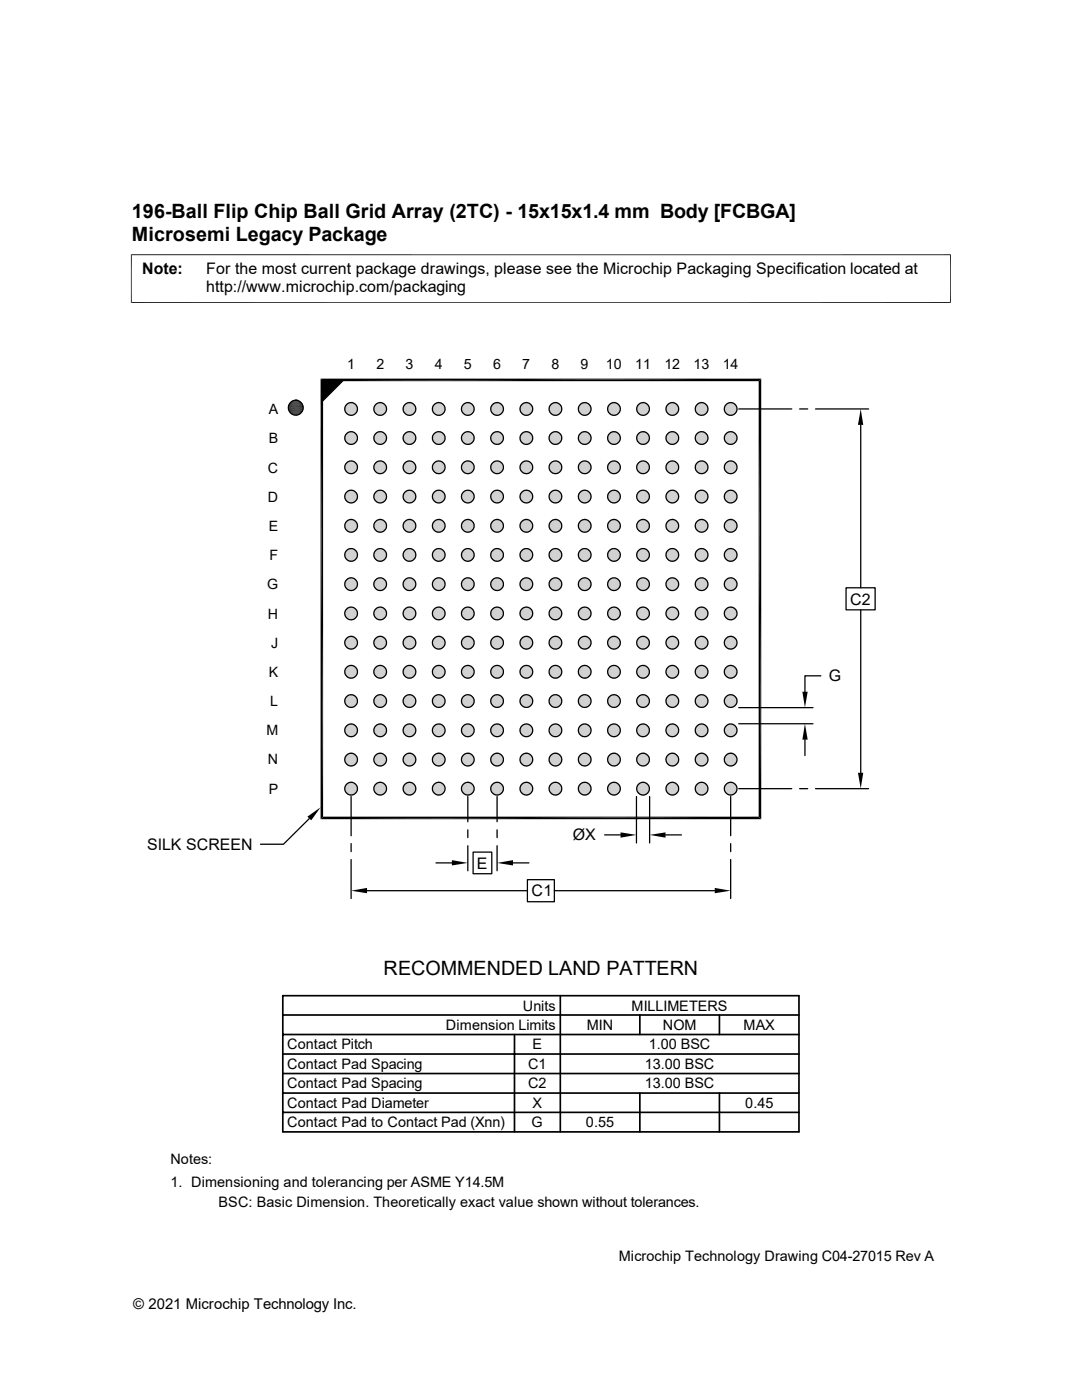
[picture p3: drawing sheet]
<svg xmlns="http://www.w3.org/2000/svg" width="216mm" height="279mm" viewBox="0 0 216 279" stroke-linecap="round" stroke-linejoin="round" font-family="sans-serif">
<defs><g id="words">
<g font-size="3.9">
<text x="26.3" y="43.5">196-Ball Flip Chip Ball Grid Array (2TC) - 15x15x1.4 mm Body [FCBGA]</text>
<text x="26.3" y="48">Microsemi Legacy Package</text>
<text x="76.5" y="194.6">RECOMMENDED LAND PATTERN</text>
</g>
<g font-size="3.2">
<text x="28.4" y="54.6">Note:</text>
<text x="41.1" y="54.6">For the most current package drawings, please see the Microchip Packaging Specification located at</text>
<text x="41.1" y="58.3">http://www.microchip.com/packaging</text>
<text x="169.7" y="120.7">C2</text>
<text x="165.4" y="136">G</text>
<text x="114.3" y="167.7">ØX</text>
<text x="29.3" y="169.6">SILK SCREEN</text>
<text x="95.2" y="173.4">E</text>
<text x="106.1" y="178.9">C1</text>
</g>
<text font-size="3" x="26.6" y="261.3">© 2021 Microchip Technology Inc.</text>
<g font-size="2.9">
<text x="104.3" y="201.7">Units</text>
<text x="126" y="201.7">MILLIMETERS</text>
<text x="57.3" y="209.4">Contact Pitch</text>
<text x="89" y="205.6">Dimension Limits</text>
<text x="106.3" y="209.4">E</text>
<text x="117.1" y="205.6">MIN</text>
<text x="129.5" y="209.4">1.00 BSC</text>
<text x="132.2" y="205.6">NOM</text>
<text x="148.4" y="205.6">MAX</text>
<text x="57.3" y="213.3">Contact Pad Spacing</text>
<text x="105.4" y="213.3">C1</text>
<text x="128.7" y="213.3">13.00 BSC</text>
<text x="57.3" y="217.2">Contact Pad Spacing</text>
<text x="57.3" y="221.1">Contact Pad Diameter</text>
<text x="105.4" y="217.2">C2</text>
<text x="106.3" y="221.1">X</text>
<text x="128.7" y="217.2">13.00 BSC</text>
<text x="148.7" y="221.1">0.45</text>
<text x="57.3" y="225">Contact Pad to Contact Pad (Xnn)</text>
<text x="106.1" y="225">G</text>
<text x="116.9" y="225">0.55</text>
<text x="34" y="232.3">Notes:</text>
<text x="34" y="236.9">1. Dimensioning and tolerancing per ASME Y14.5M</text>
<text x="43.6" y="240.9">BSC: Basic Dimension. Theoretically exact value shown without tolerances.</text>
<text x="123.5" y="251.6">Microchip Technology Drawing C04-27015 Rev A</text>
</g>
<g font-size="2.8">
<text x="69.3" y="73.6">1</text>
<text x="75.1" y="73.6">2</text>
<text x="80.9" y="73.6">3</text>
<text x="86.7" y="73.6">4</text>
<text x="92.6" y="73.6">5</text>
<text x="98.4" y="73.6">6</text>
<text x="104.2" y="73.6">7</text>
<text x="110.1" y="73.6">8</text>
<text x="115.9" y="73.6">9</text>
<text x="120.9" y="73.6">10</text>
<text x="126.7" y="73.6">11</text>
<text x="132.6" y="73.6">12</text>
<text x="138.4" y="73.6">13</text>
<text x="144.2" y="73.6">14</text>
<text x="53.6" y="82.6">A</text>
<text x="53.6" y="88.5">B</text>
<text x="53.5" y="94.3">C</text>
<text x="53.5" y="100.1">D</text>
<text x="53.6" y="106">E</text>
<text x="53.8" y="111.8">F</text>
<text x="53.3" y="117.6">G</text>
<text x="53.5" y="123.4">H</text>
<text x="54.1" y="129.2">J</text>
<text x="53.6" y="135.1">K</text>
<text x="53.9" y="140.9">L</text>
<text x="53.2" y="146.8">M</text>
<text x="53.5" y="152.6">N</text>
<text x="53.6" y="158.4">P</text>
</g>
</g></defs>
<g fill="#c0c0c0">
<path d="M69.8 80.3h.4z"/>
<path d="M75.7 80.3h.3z"/>
<path d="M81.5 80.3h.3z"/>
<path d="M87.3 80.3h.4z"/>
<path d="M93.2 80.3h.3z"/>
<path d="M99 80.3h.3z"/>
<path d="M104.8 80.3h.4z"/>
<path d="M110.7 80.3h.3z"/>
<path d="M116.5 80.3h.3z"/>
<path d="M122.3 80.3h.3z"/>
<path d="M128.1 80.3h.4z"/>
<path d="M134 80.3h.3z"/>
<path d="M139.8 80.3h.3z"/>
<path d="M145.6 80.3h.4z"/>
<path d="M145.5 80.3h.6z"/>
<path d="M145.6 80.3h.5z"/>
<path d="M139.7 80.3h.6z"/>
<path d="M139.8 80.3h.5z"/>
<path d="M133.9 80.3h.6z"/>
<path d="M134 80.3h.5z"/>
<path d="M128.1 80.3h.6z"/>
<path d="M122.2 80.3h.6z"/>
<path d="M122.3 80.3h.5z"/>
<path d="M116.4 80.3h.6z"/>
<path d="M116.5 80.3h.5z"/>
<path d="M110.6 80.3h.6z"/>
<path d="M110.7 80.3h.5z"/>
<path d="M104.7 80.3h.6z"/>
<path d="M104.8 80.3h.5z"/>
<path d="M98.9 80.3h.6z"/>
<path d="M99 80.3h.5z"/>
<path d="M93.1 80.3h.6z"/>
<path d="M93.2 80.3h.5z"/>
<path d="M87.2 80.3h.6z"/>
<path d="M87.3 80.3h.5z"/>
<path d="M81.4 80.3h.6z"/>
<path d="M81.5 80.3h.5z"/>
<path d="M75.6 80.3h.6z"/>
<path d="M75.7 80.3h.5z"/>
<path d="M69.8 80.3h.6z"/>
<path d="M145.4 80.3h.8z"/>
<path d="M145.5 80.3h.7z"/>
<path d="M139.6 80.3h.8z"/>
<path d="M139.7 80.3h.7z"/>
<path d="M133.7 80.3h.9z"/>
<path d="M133.9 80.3h.7z"/>
<path d="M127.9 80.3h.8z"/>
<path d="M122.1 80.3h.8z"/>
<path d="M122.2 80.3h.7z"/>
<path d="M116.2 80.3h.9z"/>
<path d="M116.4 80.3h.7z"/>
<path d="M110.4 80.3h.9z"/>
<path d="M110.6 80.3h.7z"/>
<path d="M104.6 80.3h.8z"/>
<path d="M104.7 80.3h.7z"/>
<path d="M98.8 80.3h.8z"/>
<path d="M98.9 80.3h.7z"/>
<path d="M92.9 80.3h.9z"/>
<path d="M93.1 80.3h.7z"/>
<path d="M87.1 80.3h.8z"/>
<path d="M87.2 80.3h.7z"/>
<path d="M81.3 80.3h.8z"/>
<path d="M81.4 80.3h.7z"/>
<path d="M75.4 80.3h.9z"/>
<path d="M75.6 80.3h.7z"/>
<path d="M69.6 80.3h.8z"/>
<path d="M145.3 80.4h1z"/>
<path d="M145.4 80.3l.9 .1z"/>
<path d="M139.4 80.4h1.1z"/>
<path d="M139.6 80.3l.9 .1z"/>
<path d="M133.6 80.4h1.1z"/>
<path d="M133.7 80.3l1 .1z"/>
<path d="M127.8 80.4h1.1z"/>
<path d="M127.9 80.3l1 .1z"/>
<path d="M122 80.4h1.1z"/>
<path d="M122.1 80.3l1 .1z"/>
<path d="M116.2 80.4h1z"/>
<path d="M116.2 80.3l1 .1z"/>
<path d="M110.3 80.4h1.1z"/>
<path d="M110.4 80.3l1 .1z"/>
<path d="M104.5 80.4h1.1z"/>
<path d="M104.6 80.3l1 .1z"/>
<path d="M98.6 80.4h1.1z"/>
<path d="M98.8 80.3l.9 .1z"/>
<path d="M92.8 80.4h1.1z"/>
<path d="M92.9 80.3l1 .1z"/>
<path d="M87 80.4h1.1z"/>
<path d="M87.1 80.3l1 .1z"/>
<path d="M81.2 80.4h1.1z"/>
<path d="M81.3 80.3l1 .1z"/>
<path d="M75.4 80.4h1z"/>
<path d="M75.4 80.3l1 .1z"/>
<path d="M69.5 80.4h1.1z"/>
<path d="M69.6 80.3l1 .1z"/>
<path d="M145.2 80.5h1.3z"/>
<path d="M145.3 80.4l1.2 .1z"/>
<path d="M139.3 80.5h1.3z"/>
<path d="M139.4 80.4l1.2 .1z"/>
<path d="M133.5 80.5h1.3z"/>
<path d="M133.6 80.4l1.2 .1z"/>
<path d="M127.7 80.5h1.3z"/>
<path d="M127.8 80.4l1.2 .1z"/>
<path d="M121.8 80.5h1.3z"/>
<path d="M122 80.4l1.1 .1z"/>
<path d="M116 80.5h1.3z"/>
<path d="M116.2 80.4l1.1 .1z"/>
<path d="M110.2 80.5h1.3z"/>
<path d="M110.3 80.4l1.2 .1z"/>
<path d="M104.4 80.5h1.3z"/>
<path d="M104.5 80.4l1.2 .1z"/>
<path d="M98.5 80.5h1.3z"/>
<path d="M98.6 80.4l1.2 .1z"/>
<path d="M92.7 80.5h1.3z"/>
<path d="M92.8 80.4l1.2 .1z"/>
<path d="M86.9 80.5h1.3z"/>
<path d="M87 80.4l1.2 .1z"/>
<path d="M81 80.5h1.3z"/>
<path d="M81.2 80.4l1.1 .1z"/>
<path d="M75.2 80.5h1.3z"/>
<path d="M75.4 80.4l1.1 .1z"/>
<path d="M69.4 80.5h1.3z"/>
<path d="M69.5 80.4l1.2 .1z"/>
<path d="M145.1 80.5h1.5z"/>
<path d="M145.2 80.5h1.4z"/>
<path d="M139.2 80.5h1.6z"/>
<path d="M139.3 80.5h1.5z"/>
<path d="M133.4 80.5h1.5z"/>
<path d="M133.5 80.5h1.4z"/>
<path d="M127.6 80.5h1.5z"/>
<path d="M127.7 80.5h1.4z"/>
<path d="M121.8 80.5h1.5z"/>
<path d="M115.9 80.5h1.5z"/>
<path d="M116 80.5h1.4z"/>
<path d="M110.1 80.5h1.5z"/>
<path d="M110.2 80.5h1.4z"/>
<path d="M104.3 80.5h1.5z"/>
<path d="M104.4 80.5h1.4z"/>
<path d="M98.4 80.5h1.5z"/>
<path d="M98.5 80.5h1.4z"/>
<path d="M92.6 80.5h1.5z"/>
<path d="M92.7 80.5h1.4z"/>
<path d="M86.8 80.5h1.5z"/>
<path d="M86.9 80.5h1.4z"/>
<path d="M80.9 80.5h1.6z"/>
<path d="M81 80.5h1.5z"/>
<path d="M75.1 80.5h1.5z"/>
<path d="M75.2 80.5h1.4z"/>
<path d="M69.3 80.5h1.5z"/>
<path d="M69.4 80.5h1.4z"/>
<path d="M144.9 80.6h1.8z"/>
<path d="M145.1 80.5l1.6 .1z"/>
<path d="M139.1 80.6h1.7z"/>
<path d="M139.2 80.5l1.6 .1z"/>
<path d="M133.4 80.5l1.6 .1h-1.7z"/>
<path d="M133.4 80.5l1.6 .1z"/>
<path d="M127.5 80.6h1.7z"/>
<path d="M127.6 80.5l1.6 .1z"/>
<path d="M121.6 80.6h1.8z"/>
<path d="M121.8 80.5l1.6 .1z"/>
<path d="M115.9 80.5l1.6 .1h-1.7z"/>
<path d="M115.9 80.5l1.6 .1z"/>
<path d="M110 80.6h1.7z"/>
<path d="M110.1 80.5l1.6 .1z"/>
<path d="M104.1 80.6h1.8z"/>
<path d="M104.3 80.5l1.6 .1z"/>
<path d="M98.4 80.5l1.6 .1h-1.7z"/>
<path d="M98.4 80.5l1.6 .1z"/>
<path d="M92.5 80.6h1.7z"/>
<path d="M92.6 80.5l1.6 .1z"/>
<path d="M86.7 80.6h1.7z"/>
<path d="M86.8 80.5l1.6 .1z"/>
<path d="M80.9 80.6h1.6z"/>
<path d="M80.9 80.5l1.6 .1z"/>
<path d="M75 80.6h1.7z"/>
<path d="M75.1 80.5l1.6 .1z"/>
<path d="M69.2 80.6h1.7z"/>
<path d="M69.3 80.5l1.6 .1z"/>
<path d="M144.9 80.6l1.9 .1h-1.9z"/>
<path d="M144.9 80.6l1.9 .1z"/>
<path d="M139.1 80.6l1.8 .1h-1.8z"/>
<path d="M139.1 80.6l1.8 .1z"/>
<path d="M133.3 80.6l1.8 .1h-1.9z"/>
<path d="M133.3 80.6l1.8 .1z"/>
<path d="M127.5 80.6l1.8 .1h-1.9z"/>
<path d="M127.5 80.6l1.8 .1z"/>
<path d="M121.6 80.6l1.8 .1z"/>
<path d="M115.8 80.6l1.8 .1h-1.9z"/>
<path d="M115.8 80.6l1.8 .1z"/>
<path d="M110 80.6l1.8 .1h-1.9z"/>
<path d="M110 80.6l1.8 .1z"/>
<path d="M104.1 80.6l1.9 .1h-1.9z"/>
<path d="M104.1 80.6l1.9 .1z"/>
<path d="M98.3 80.6l1.8 .1h-1.8z"/>
<path d="M98.3 80.6l1.8 .1z"/>
<path d="M92.5 80.6l1.8 .1h-1.9z"/>
<path d="M92.5 80.6l1.8 .1z"/>
<path d="M86.7 80.6l1.8 .1h-1.9z"/>
<path d="M86.7 80.6l1.8 .1z"/>
<path d="M80.9 80.6l1.7 .1h-1.8z"/>
<path d="M80.9 80.6l1.7 .1z"/>
<path d="M75 80.6l1.8 .1h-1.9z"/>
<path d="M75 80.6l1.8 .1z"/>
<path d="M69.2 80.6l1.8 .1h-1.9z"/>
<path d="M69.2 80.6l1.8 .1z"/>
</g>
<path d="M144.8 80.7h2.1" fill="none" stroke="#c0c0c0" stroke-width=".2"/>
<path d="M144.9 80.7l2 .1z" fill="#c0c0c0"/>
<path d="M138.9 80.7h2.1" fill="none" stroke="#c0c0c0" stroke-width=".2"/>
<path d="M139.1 80.7l1.9 .1z" fill="#c0c0c0"/>
<path d="M133.1 80.7h2.1" fill="none" stroke="#c0c0c0" stroke-width=".2"/>
<path d="M133.2 80.7l2 .1z" fill="#c0c0c0"/>
<path d="M127.3 80.7h2.1" fill="none" stroke="#c0c0c0" stroke-width=".2"/>
<path d="M127.4 80.7l2 .1z" fill="#c0c0c0"/>
<path d="M121.5 80.7h2" fill="none" stroke="#c0c0c0" stroke-width=".2"/>
<path d="M121.6 80.7l1.9 .1z" fill="#c0c0c0"/>
<path d="M115.7 80.7h2" fill="none" stroke="#c0c0c0" stroke-width=".2"/>
<path d="M115.7 80.7l2 .1z" fill="#c0c0c0"/>
<path d="M109.8 80.7h2.1" fill="none" stroke="#c0c0c0" stroke-width=".2"/>
<path d="M109.9 80.7l2 .1z" fill="#c0c0c0"/>
<path d="M104 80.7h2" fill="none" stroke="#c0c0c0" stroke-width=".2"/>
<path d="M104.1 80.7l1.9 .1z" fill="#c0c0c0"/>
<path d="M98.2 80.7h2" fill="none" stroke="#c0c0c0" stroke-width=".2"/>
<path d="M98.3 80.7l1.9 .1z" fill="#c0c0c0"/>
<path d="M92.3 80.7h2.1" fill="none" stroke="#c0c0c0" stroke-width=".2"/>
<path d="M92.4 80.7l2 .1z" fill="#c0c0c0"/>
<path d="M86.5 80.7h2.1" fill="none" stroke="#c0c0c0" stroke-width=".2"/>
<path d="M86.6 80.7l2 .1z" fill="#c0c0c0"/>
<path d="M80.7 80.7h2" fill="none" stroke="#c0c0c0" stroke-width=".2"/>
<path d="M80.8 80.7l1.9 .1z" fill="#c0c0c0"/>
<path d="M74.8 80.7h2.1" fill="none" stroke="#c0c0c0" stroke-width=".2"/>
<path d="M74.9 80.7l2 .1z" fill="#c0c0c0"/>
<path d="M69 80.7h2.1" fill="none" stroke="#c0c0c0" stroke-width=".2"/>
<path d="M69.1 80.7l2 .1z" fill="#c0c0c0"/>
<g fill="none" stroke="#c0c0c0" stroke-width=".2">
<path d="M68.7 81.3h2.6M68.7 81.4h2.6M68.7 81.6h2.6M68.7 81.7h2.6M68.7 81.8h2.6M68.7 81.9h2.6M68.8 81.2h2.5M68.8 82h2.5M68.8 81h2.4M68.8 82.1h2.4M68.9 80.9h2.3M68.9 82.3h2.3"/>
<path d="M69 80.8h2.2M69 82.4h2.2M74.5 81.4h2.7M74.5 81.6h2.7M74.5 81.7h2.7M74.5 81.8h2.7M74.6 81.2h2.5M74.6 81.3h2.6M74.6 81.9h2.6M74.6 82h2.5M74.7 81h2.4M74.7 82.1h2.4"/>
<path d="M74.7 80.9h2.3M74.7 82.3h2.3M74.8 80.8h2.2M74.8 82.4h2.2M80.4 81.4h2.6M80.4 81.6h2.6M80.4 81.7h2.6M80.4 81.8h2.6M80.4 81.2h2.5M80.4 81.3h2.6M80.4 81.9h2.6M80.4 82h2.5"/>
<path d="M80.5 81h2.4M80.5 82.1h2.4M80.5 80.9h2.3M80.5 82.3h2.3M80.6 80.8h2.2M80.6 82.4h2.2M86.2 81.3h2.6M86.2 81.4h2.6M86.2 81.6h2.7M86.2 81.7h2.7M86.2 81.8h2.6M86.2 81.9h2.6"/>
<path d="M86.3 81.2h2.5M86.3 82h2.5M86.3 81h2.4M86.3 82.1h2.4M86.4 80.9h2.3M86.4 82.3h2.3M86.4 80.8h2.2M86.4 82.4h2.2M92 81.4h2.7M92 81.6h2.7M92 81.7h2.7M92 81.8h2.7"/>
<path d="M92.1 81.3h2.6M92.1 81.9h2.6M92.1 81.2h2.5M92.1 82h2.5M92.2 81h2.4M92.2 82.1h2.4M92.2 80.9h2.3M92.2 82.3h2.3M92.2 80.8h2.2M92.2 82.4h2.2M97.9 81.4h2.6M97.9 81.6h2.6"/>
<path d="M97.9 81.7h2.6M97.9 81.8h2.6M97.9 81.2h2.6M97.9 81.3h2.6M97.9 81.9h2.6M97.9 82h2.6M98 81h2.4M98 82.1h2.4M98 80.9h2.3M98 82.3h2.3M98.1 80.8h2.2M98.1 82.4h2.2"/>
<path d="M103.7 81.3h2.6M103.7 81.4h2.6M103.7 81.6h2.6M103.7 81.7h2.6M103.7 81.8h2.6M103.7 81.9h2.6M103.8 81.2h2.5M103.8 82h2.5M103.8 81h2.4M103.8 82.1h2.4M103.8 80.9h2.4M103.8 82.3h2.4"/>
<path d="M103.9 80.8h2.2M103.9 82.4h2.2M109.6 81.3h2.5M109.6 81.4h2.5M109.6 81.6h2.5M109.6 81.7h2.5M109.6 81.8h2.5M109.6 81.9h2.5M109.6 81.2h2.5M109.6 82h2.5M109.6 81h2.5M109.6 82.1h2.5"/>
<path d="M109.7 80.9h2.3M109.7 82.3h2.3M109.7 80.8h2.2M109.7 82.4h2.2M115.4 81.4h2.6M115.4 81.6h2.6M115.4 81.7h2.6M115.4 81.8h2.6M115.4 81.2h2.5M115.4 81.3h2.5M115.4 81.9h2.5M115.4 82h2.5"/>
<path d="M115.4 81h2.5M115.4 82.1h2.5M115.5 80.9h2.3M115.5 82.3h2.3M115.6 80.8h2.2M115.6 82.4h2.2M121.2 81.3h2.6M121.2 81.4h2.6M121.2 81.6h2.6M121.2 81.7h2.6M121.2 81.8h2.6M121.2 81.9h2.6"/>
<path d="M121.2 81.2h2.5M121.2 82h2.5M121.3 81h2.4M121.3 82.1h2.4M121.3 80.9h2.4M121.3 82.3h2.4M121.4 80.8h2.2M121.4 82.4h2.2M127 81.3h2.6M127 81.4h2.6M127 81.6h2.6M127 81.7h2.6"/>
<path d="M127 81.8h2.6M127 81.9h2.6M127.1 81.2h2.5M127.1 82h2.5M127.1 81h2.4M127.1 82.1h2.4M127.2 80.9h2.3M127.2 82.3h2.3M127.3 80.8h2.1M127.3 82.4h2.1M132.8 81.4h2.7M132.8 81.6h2.7"/>
<path d="M132.8 81.7h2.7M132.8 81.8h2.7M132.9 81.2h2.5M132.9 81.3h2.6M132.9 81.9h2.6M132.9 82h2.5M133 81h2.4M133 82.1h2.4M133 80.9h2.3M133 82.3h2.3M133.1 80.8h2.2M133.1 82.4h2.2"/>
<path d="M138.7 81.4h2.6M138.7 81.6h2.6M138.7 81.7h2.6M138.7 81.8h2.6M138.7 81.2h2.5M138.7 81.3h2.6M138.7 81.9h2.6M138.7 82h2.5M138.8 81h2.4M138.8 82.1h2.4M138.8 80.9h2.3M138.8 82.3h2.3"/>
<path d="M138.9 80.8h2.2M138.9 82.4h2.2M144.5 81.3h2.6M144.5 81.4h2.6M144.5 81.6h2.6M144.5 81.7h2.6M144.5 81.8h2.6M144.5 81.9h2.6M144.6 81.2h2.5M144.6 82h2.5M144.6 81h2.4M144.6 82.1h2.4"/>
<path d="M144.7 80.9h2.3M144.7 82.3h2.3M144.7 80.8h2.2M144.7 82.4h2.2"/>
</g>
<path d="M144.8 82.4l2 .1z" fill="#c0c0c0"/>
<path d="M144.8 82.5h2.1" fill="none" stroke="#c0c0c0" stroke-width=".2"/>
<path d="M138.9 82.4l2 .1z" fill="#c0c0c0"/>
<path d="M138.9 82.5h2.1" fill="none" stroke="#c0c0c0" stroke-width=".2"/>
<path d="M133.1 82.4l2 .1z" fill="#c0c0c0"/>
<path d="M133.1 82.5h2.1" fill="none" stroke="#c0c0c0" stroke-width=".2"/>
<path d="M127.3 82.4l2 .1z" fill="#c0c0c0"/>
<path d="M127.3 82.5h2.1" fill="none" stroke="#c0c0c0" stroke-width=".2"/>
<path d="M121.5 82.4l1.9 .1z" fill="#c0c0c0"/>
<path d="M121.5 82.5h2" fill="none" stroke="#c0c0c0" stroke-width=".2"/>
<path d="M115.7 82.4l1.9 .1z" fill="#c0c0c0"/>
<path d="M115.7 82.5h2" fill="none" stroke="#c0c0c0" stroke-width=".2"/>
<path d="M109.8 82.4l2 .1z" fill="#c0c0c0"/>
<path d="M109.8 82.5h2.1" fill="none" stroke="#c0c0c0" stroke-width=".2"/>
<path d="M104 82.4l2 .1z" fill="#c0c0c0"/>
<path d="M104 82.5h2" fill="none" stroke="#c0c0c0" stroke-width=".2"/>
<path d="M98.2 82.4l1.9 .1z" fill="#c0c0c0"/>
<path d="M98.2 82.5h2" fill="none" stroke="#c0c0c0" stroke-width=".2"/>
<path d="M92.3 82.4l2 .1z" fill="#c0c0c0"/>
<path d="M92.3 82.5h2.1" fill="none" stroke="#c0c0c0" stroke-width=".2"/>
<path d="M86.5 82.4l2 .1z" fill="#c0c0c0"/>
<path d="M86.5 82.5h2.1" fill="none" stroke="#c0c0c0" stroke-width=".2"/>
<path d="M80.7 82.4l1.9 .1z" fill="#c0c0c0"/>
<path d="M80.7 82.5h2" fill="none" stroke="#c0c0c0" stroke-width=".2"/>
<path d="M74.8 82.4l2 .1z" fill="#c0c0c0"/>
<path d="M74.8 82.5h2.1" fill="none" stroke="#c0c0c0" stroke-width=".2"/>
<path d="M69 82.4l2 .1z" fill="#c0c0c0"/>
<path d="M69 82.5h2.1" fill="none" stroke="#c0c0c0" stroke-width=".2"/>
<g fill="#c0c0c0">
<path d="M144.9 82.5l1.8 .1z"/>
<path d="M144.9 82.5h1.9z"/>
<path d="M139.1 82.5l1.7 .1z"/>
<path d="M139.1 82.5h1.8z"/>
<path d="M133.2 82.5l1.8 .1z"/>
<path d="M133.2 82.5h1.9z"/>
<path d="M127.4 82.5l1.8 .1z"/>
<path d="M127.4 82.5h1.9z"/>
<path d="M121.6 82.5l1.8 .1z"/>
<path d="M121.6 82.5h1.8z"/>
<path d="M115.7 82.5l1.8 .1z"/>
<path d="M115.7 82.5h1.9z"/>
<path d="M109.9 82.5l1.8 .1z"/>
<path d="M109.9 82.5h1.9z"/>
<path d="M104.1 82.5l1.8 .1z"/>
<path d="M104.1 82.5h1.9z"/>
<path d="M98.3 82.5l1.7 .1z"/>
<path d="M98.3 82.5h1.8z"/>
<path d="M92.4 82.5l1.8 .1z"/>
<path d="M92.4 82.5h1.9z"/>
<path d="M86.6 82.5l1.8 .1z"/>
<path d="M86.6 82.5h1.9z"/>
<path d="M80.8 82.5l1.7 .1z"/>
<path d="M80.8 82.5h1.8z"/>
<path d="M74.9 82.5l1.8 .1z"/>
<path d="M74.9 82.5h1.9z"/>
<path d="M69.1 82.5l1.8 .1z"/>
<path d="M69.1 82.5h1.9z"/>
<path d="M144.9 82.6l1.7 .1z"/>
<path d="M144.9 82.6h1.8z"/>
<path d="M139.1 82.6l1.7 .1z"/>
<path d="M139.1 82.6h1.7z"/>
<path d="M133.3 82.6l1.6 .1z"/>
<path d="M133.3 82.6h1.7z"/>
<path d="M127.5 82.6l1.6 .1z"/>
<path d="M127.5 82.6h1.7z"/>
<path d="M121.6 82.6l1.7 .1z"/>
<path d="M121.6 82.6h1.8z"/>
<path d="M115.8 82.6l1.6 .1z"/>
<path d="M115.8 82.6h1.7z"/>
<path d="M110 82.6l1.6 .1z"/>
<path d="M110 82.6h1.7z"/>
<path d="M104.1 82.6l1.7 .1z"/>
<path d="M104.1 82.6h1.8z"/>
<path d="M98.3 82.6l1.6 .1z"/>
<path d="M98.3 82.6h1.7z"/>
<path d="M92.5 82.6l1.6 .1z"/>
<path d="M92.5 82.6h1.7z"/>
<path d="M86.7 82.6l1.6 .1z"/>
<path d="M86.7 82.6h1.7z"/>
<path d="M80.9 82.6l1.6 .1z"/>
<path d="M80.9 82.6h1.6z"/>
<path d="M75 82.6l1.6 .1z"/>
<path d="M75 82.6h1.7z"/>
<path d="M69.2 82.6l1.6 .1z"/>
<path d="M69.2 82.6h1.7z"/>
<path d="M145.1 82.7h1.4z"/>
<path d="M145.1 82.7h1.5z"/>
<path d="M139.2 82.7h1.4z"/>
<path d="M139.2 82.7h1.6z"/>
<path d="M133.4 82.7h1.4z"/>
<path d="M133.4 82.7h1.5z"/>
<path d="M127.6 82.7h1.4z"/>
<path d="M127.6 82.7h1.5z"/>
<path d="M121.8 82.7h1.3z"/>
<path d="M121.8 82.7h1.5z"/>
<path d="M115.9 82.7h1.4z"/>
<path d="M115.9 82.7h1.5z"/>
<path d="M110.1 82.7h1.4z"/>
<path d="M110.1 82.7h1.5z"/>
<path d="M104.3 82.7h1.4z"/>
<path d="M104.3 82.7h1.5z"/>
<path d="M98.4 82.7h1.4z"/>
<path d="M98.4 82.7h1.5z"/>
<path d="M92.6 82.7h1.4z"/>
<path d="M92.6 82.7h1.5z"/>
<path d="M86.8 82.7h1.4z"/>
<path d="M86.8 82.7h1.5z"/>
<path d="M80.9 82.7h1.4z"/>
<path d="M80.9 82.7h1.6z"/>
<path d="M75.1 82.7h1.4z"/>
<path d="M75.1 82.7h1.5z"/>
<path d="M69.3 82.7h1.4z"/>
<path d="M69.3 82.7h1.5z"/>
<path d="M145.2 82.7l1.1 .1z"/>
<path d="M145.2 82.7h1.3z"/>
<path d="M139.3 82.7l1.2 .1z"/>
<path d="M139.3 82.7h1.3z"/>
<path d="M133.5 82.7l1.2 .1z"/>
<path d="M133.5 82.7h1.3z"/>
<path d="M127.7 82.7l1.2 .1z"/>
<path d="M127.7 82.7h1.3z"/>
<path d="M121.8 82.7l1.3 .1z"/>
<path d="M116 82.7l1.2 .1z"/>
<path d="M116 82.7h1.3z"/>
<path d="M110.2 82.7l1.2 .1z"/>
<path d="M110.2 82.7h1.3z"/>
<path d="M104.4 82.7l1.2 .1z"/>
<path d="M104.4 82.7h1.3z"/>
<path d="M98.5 82.7l1.2 .1z"/>
<path d="M98.5 82.7h1.3z"/>
<path d="M92.7 82.7l1.2 .1z"/>
<path d="M92.7 82.7h1.3z"/>
<path d="M86.9 82.7l1.2 .1z"/>
<path d="M86.9 82.7h1.3z"/>
<path d="M81 82.7l1.3 .1z"/>
<path d="M81 82.7h1.3z"/>
<path d="M75.2 82.7l1.2 .1z"/>
<path d="M75.2 82.7h1.3z"/>
<path d="M69.4 82.7l1.2 .1z"/>
<path d="M69.4 82.7h1.3z"/>
<path d="M145.3 82.8h.9z"/>
<path d="M145.3 82.8h1z"/>
<path d="M139.4 82.8h1z"/>
<path d="M139.4 82.8h1.1z"/>
<path d="M133.6 82.8h1z"/>
<path d="M133.6 82.8h1.1z"/>
<path d="M127.8 82.8h.9z"/>
<path d="M127.8 82.8h1.1z"/>
<path d="M122 82.8h.9z"/>
<path d="M122 82.8h1.1z"/>
<path d="M116.2 82.8h.9z"/>
<path d="M116.2 82.8h1z"/>
<path d="M110.3 82.8h1z"/>
<path d="M110.3 82.8h1.1z"/>
<path d="M104.5 82.8h.9z"/>
<path d="M104.5 82.8h1.1z"/>
<path d="M98.6 82.8h1z"/>
<path d="M98.6 82.8h1.1z"/>
<path d="M92.8 82.8h1z"/>
<path d="M92.8 82.8h1.1z"/>
<path d="M87 82.8h.9z"/>
<path d="M87 82.8h1.1z"/>
<path d="M81.2 82.8h.9z"/>
<path d="M81.2 82.8h1.1z"/>
<path d="M75.4 82.8h.9z"/>
<path d="M75.4 82.8h1z"/>
<path d="M69.5 82.8h.9z"/>
<path d="M69.5 82.8h1.1z"/>
<path d="M145.4 82.8l.7 .1z"/>
<path d="M145.4 82.8h.8z"/>
<path d="M139.6 82.8l.7 .1z"/>
<path d="M139.6 82.8h.8z"/>
<path d="M133.7 82.8l.8 .1z"/>
<path d="M133.7 82.8h.9z"/>
<path d="M127.9 82.8l.8 .1z"/>
<path d="M127.9 82.8h.8z"/>
<path d="M122.1 82.8l.7 .1z"/>
<path d="M122.1 82.8h.8z"/>
<path d="M116.2 82.8l.8 .1z"/>
<path d="M110.4 82.8l.8 .1z"/>
<path d="M110.4 82.8h.9z"/>
<path d="M104.6 82.8l.7 .1z"/>
<path d="M104.6 82.8h.8z"/>
<path d="M98.8 82.8l.7 .1z"/>
<path d="M98.8 82.8h.8z"/>
<path d="M92.9 82.8l.8 .1z"/>
<path d="M92.9 82.8h.9z"/>
<path d="M87.1 82.8l.7 .1z"/>
<path d="M87.1 82.8h.8z"/>
<path d="M81.3 82.8l.7 .1z"/>
<path d="M81.3 82.8h.8z"/>
<path d="M75.4 82.8l.8 .1z"/>
<path d="M69.6 82.8l.8 .1z"/>
<path d="M69.6 82.8h.8z"/>
<path d="M69.8 82.9h.4z"/>
<path d="M75.7 82.9h.3z"/>
<path d="M81.5 82.9h.3z"/>
<path d="M87.3 82.9h.4z"/>
<path d="M93.2 82.9h.3z"/>
<path d="M99 82.9h.3z"/>
<path d="M104.8 82.9h.4z"/>
<path d="M110.7 82.9h.3z"/>
<path d="M116.5 82.9h.3z"/>
<path d="M122.3 82.9h.3z"/>
<path d="M128.1 82.9h.4z"/>
<path d="M134 82.9h.3z"/>
<path d="M139.8 82.9h.3z"/>
<path d="M145.6 82.9h.4z"/>
<path d="M145.5 82.9h.5z"/>
<path d="M145.5 82.9h.6z"/>
<path d="M139.7 82.9h.4z"/>
<path d="M139.7 82.9h.6z"/>
<path d="M133.9 82.9h.4z"/>
<path d="M133.9 82.9h.6z"/>
<path d="M128.1 82.9h.6z"/>
<path d="M122.2 82.9h.4z"/>
<path d="M122.2 82.9h.6z"/>
<path d="M116.4 82.9h.4z"/>
<path d="M116.4 82.9h.6z"/>
<path d="M110.6 82.9h.4z"/>
<path d="M110.6 82.9h.6z"/>
<path d="M104.7 82.9h.5z"/>
<path d="M104.7 82.9h.6z"/>
<path d="M98.9 82.9h.4z"/>
<path d="M98.9 82.9h.6z"/>
<path d="M93.1 82.9h.4z"/>
<path d="M93.1 82.9h.6z"/>
<path d="M87.2 82.9h.5z"/>
<path d="M87.2 82.9h.6z"/>
<path d="M81.4 82.9h.4z"/>
<path d="M81.4 82.9h.6z"/>
<path d="M75.6 82.9h.4z"/>
<path d="M75.6 82.9h.6z"/>
<path d="M69.8 82.9h.6z"/>
<path d="M69.8 86.1h.4z"/>
<path d="M75.7 86.1h.3z"/>
<path d="M81.5 86.1h.3z"/>
<path d="M87.3 86.1h.4z"/>
<path d="M93.2 86.1h.3z"/>
<path d="M99 86.1h.3z"/>
<path d="M104.8 86.1h.4z"/>
<path d="M110.7 86.1h.3z"/>
<path d="M116.5 86.1h.3z"/>
<path d="M122.3 86.1h.3z"/>
<path d="M128.1 86.1h.4z"/>
<path d="M134 86.1h.3z"/>
<path d="M139.8 86.1h.3z"/>
<path d="M145.6 86.1h.4z"/>
<path d="M145.5 86.1h.6z"/>
<path d="M145.6 86.1h.5z"/>
<path d="M139.7 86.1h.6z"/>
<path d="M139.8 86.1h.5z"/>
<path d="M133.9 86.1h.6z"/>
<path d="M134 86.1h.5z"/>
<path d="M128.1 86.1h.6z"/>
<path d="M122.2 86.1h.6z"/>
<path d="M122.3 86.1h.5z"/>
<path d="M116.4 86.1h.6z"/>
<path d="M116.5 86.1h.5z"/>
<path d="M110.6 86.1h.6z"/>
<path d="M110.7 86.1h.5z"/>
<path d="M104.7 86.1h.6z"/>
<path d="M104.8 86.1h.5z"/>
<path d="M98.9 86.1h.6z"/>
<path d="M99 86.1h.5z"/>
<path d="M93.1 86.1h.6z"/>
<path d="M93.2 86.1h.5z"/>
<path d="M87.2 86.1h.6z"/>
<path d="M87.3 86.1h.5z"/>
<path d="M81.4 86.1h.6z"/>
<path d="M81.5 86.1h.5z"/>
<path d="M75.6 86.1h.6z"/>
<path d="M75.7 86.1h.5z"/>
<path d="M69.8 86.1h.6z"/>
<path d="M145.4 86.2h.8z"/>
<path d="M145.5 86.1l.7 .1z"/>
<path d="M139.6 86.2h.8z"/>
<path d="M139.7 86.1l.7 .1z"/>
<path d="M133.7 86.2h.9z"/>
<path d="M133.9 86.1l.7 .1z"/>
<path d="M127.9 86.2h.8z"/>
<path d="M128.1 86.1l.6 .1z"/>
<path d="M122.1 86.2h.8z"/>
<path d="M122.2 86.1l.7 .1z"/>
<path d="M116.2 86.2h.9z"/>
<path d="M116.4 86.1l.7 .1z"/>
<path d="M110.4 86.2h.9z"/>
<path d="M110.6 86.1l.7 .1z"/>
<path d="M104.6 86.2h.8z"/>
<path d="M104.7 86.1l.7 .1z"/>
<path d="M98.8 86.2h.8z"/>
<path d="M98.9 86.1l.7 .1z"/>
<path d="M92.9 86.2h.9z"/>
<path d="M93.1 86.1l.7 .1z"/>
<path d="M87.1 86.2h.8z"/>
<path d="M87.2 86.1l.7 .1z"/>
<path d="M81.3 86.2h.8z"/>
<path d="M81.4 86.1l.7 .1z"/>
<path d="M75.4 86.2h.9z"/>
<path d="M75.6 86.1l.7 .1z"/>
<path d="M69.6 86.2h.8z"/>
<path d="M69.8 86.1l.6 .1z"/>
<path d="M145.3 86.2h1z"/>
<path d="M145.4 86.2h.9z"/>
<path d="M139.4 86.2h1.1z"/>
<path d="M139.6 86.2h.9z"/>
<path d="M133.6 86.2h1.1z"/>
<path d="M133.7 86.2h1z"/>
<path d="M127.8 86.2h1.1z"/>
<path d="M127.9 86.2h1z"/>
<path d="M122 86.2h1.1z"/>
<path d="M122.1 86.2h1z"/>
<path d="M116.2 86.2h1z"/>
<path d="M110.3 86.2h1.1z"/>
<path d="M110.4 86.2h1z"/>
<path d="M104.5 86.2h1.1z"/>
<path d="M104.6 86.2h1z"/>
<path d="M98.6 86.2h1.1z"/>
<path d="M98.8 86.2h.9z"/>
<path d="M92.8 86.2h1.1z"/>
<path d="M92.9 86.2h1z"/>
<path d="M87 86.2h1.1z"/>
<path d="M87.1 86.2h1z"/>
<path d="M81.2 86.2h1.1z"/>
<path d="M81.3 86.2h1z"/>
<path d="M75.4 86.2h1z"/>
<path d="M69.5 86.2h1.1z"/>
<path d="M69.6 86.2h1z"/>
<path d="M145.2 86.3h1.3z"/>
<path d="M145.3 86.2l1.2 .1z"/>
<path d="M139.3 86.3h1.3z"/>
<path d="M139.4 86.2l1.2 .1z"/>
<path d="M133.5 86.3h1.3z"/>
<path d="M133.6 86.2l1.2 .1z"/>
<path d="M127.7 86.3h1.3z"/>
<path d="M127.8 86.2l1.2 .1z"/>
<path d="M121.8 86.3h1.3z"/>
<path d="M122 86.2l1.1 .1z"/>
<path d="M116 86.3h1.3z"/>
<path d="M116.2 86.2l1.1 .1z"/>
<path d="M110.2 86.3h1.3z"/>
<path d="M110.3 86.2l1.2 .1z"/>
<path d="M104.4 86.3h1.3z"/>
<path d="M104.5 86.2l1.2 .1z"/>
<path d="M98.5 86.3h1.3z"/>
<path d="M98.6 86.2l1.2 .1z"/>
<path d="M92.7 86.3h1.3z"/>
<path d="M92.8 86.2l1.2 .1z"/>
<path d="M86.9 86.3h1.3z"/>
<path d="M87 86.2l1.2 .1z"/>
<path d="M81 86.3h1.3z"/>
<path d="M81.2 86.2l1.1 .1z"/>
<path d="M75.2 86.3h1.3z"/>
<path d="M75.4 86.2l1.1 .1z"/>
<path d="M69.4 86.3h1.3z"/>
<path d="M69.5 86.2l1.2 .1z"/>
<path d="M145.1 86.4h1.5z"/>
<path d="M145.2 86.3l1.4 .1z"/>
<path d="M139.2 86.4h1.6z"/>
<path d="M139.3 86.3l1.5 .1z"/>
<path d="M133.4 86.4h1.5z"/>
<path d="M133.5 86.3l1.4 .1z"/>
<path d="M127.6 86.4h1.5z"/>
<path d="M127.7 86.3l1.4 .1z"/>
<path d="M121.8 86.4h1.5z"/>
<path d="M121.8 86.3l1.5 .1z"/>
<path d="M115.9 86.4h1.5z"/>
<path d="M116 86.3l1.4 .1z"/>
<path d="M110.1 86.4h1.5z"/>
<path d="M110.2 86.3l1.4 .1z"/>
<path d="M104.3 86.4h1.5z"/>
<path d="M104.4 86.3l1.4 .1z"/>
<path d="M98.4 86.4h1.5z"/>
<path d="M98.5 86.3l1.4 .1z"/>
<path d="M92.6 86.4h1.5z"/>
<path d="M92.7 86.3l1.4 .1z"/>
<path d="M86.8 86.4h1.5z"/>
<path d="M86.9 86.3l1.4 .1z"/>
<path d="M80.9 86.4h1.6z"/>
<path d="M81 86.3l1.5 .1z"/>
<path d="M75.1 86.4h1.5z"/>
<path d="M75.2 86.3l1.4 .1z"/>
<path d="M69.3 86.4h1.5z"/>
<path d="M69.4 86.3l1.4 .1z"/>
<path d="M144.9 86.4h1.8z"/>
<path d="M145.1 86.4h1.6z"/>
<path d="M139.2 86.4h1.6h-1.7z"/>
<path d="M133.4 86.4h1.6h-1.7z"/>
<path d="M133.4 86.4h1.6z"/>
<path d="M127.5 86.4h1.7z"/>
<path d="M127.6 86.4h1.6z"/>
<path d="M121.6 86.4h1.8z"/>
<path d="M121.8 86.4h1.6z"/>
<path d="M115.9 86.4h1.6h-1.7z"/>
<path d="M115.9 86.4h1.6z"/>
<path d="M110 86.4h1.7z"/>
<path d="M110.1 86.4h1.6z"/>
<path d="M104.1 86.4h1.8z"/>
<path d="M104.3 86.4h1.6z"/>
<path d="M98.4 86.4h1.6h-1.7z"/>
<path d="M98.4 86.4h1.6z"/>
<path d="M92.5 86.4h1.7z"/>
<path d="M92.6 86.4h1.6z"/>
<path d="M86.7 86.4h1.7z"/>
<path d="M86.8 86.4h1.6z"/>
<path d="M80.9 86.4h1.6h-1.6z"/>
<path d="M75.1 86.4h1.6h-1.7z"/>
<path d="M75.1 86.4h1.6z"/>
<path d="M69.2 86.4h1.7z"/>
<path d="M69.3 86.4h1.6z"/>
<path d="M144.9 86.5h1.9z"/>
<path d="M144.9 86.4l1.9 .1z"/>
<path d="M139.1 86.4l1.8 .1h-1.8z"/>
<path d="M139.1 86.4l1.8 .1z"/>
<path d="M133.2 86.5h1.9z"/>
<path d="M133.3 86.4l1.8 .1z"/>
<path d="M127.4 86.5h1.9z"/>
<path d="M127.5 86.4l1.8 .1z"/>
<path d="M121.6 86.4l1.8 .1z"/>
<path d="M115.8 86.4l1.8 .1h-1.9z"/>
<path d="M115.8 86.4l1.8 .1z"/>
<path d="M109.9 86.5h1.9z"/>
<path d="M110 86.4l1.8 .1z"/>
<path d="M104.1 86.5h1.9z"/>
<path d="M104.1 86.4l1.9 .1z"/>
<path d="M98.3 86.4l1.8 .1h-1.8z"/>
<path d="M98.3 86.4l1.8 .1z"/>
<path d="M92.4 86.5h1.9z"/>
<path d="M92.5 86.4l1.8 .1z"/>
<path d="M86.7 86.4l1.8 .1h-1.9z"/>
<path d="M86.7 86.4l1.8 .1z"/>
<path d="M80.9 86.4l1.7 .1h-1.8z"/>
<path d="M80.9 86.4l1.7 .1z"/>
<path d="M74.9 86.5h1.9z"/>
<path d="M75 86.4l1.8 .1z"/>
<path d="M69.2 86.4l1.8 .1h-1.9z"/>
<path d="M69.2 86.4l1.8 .1z"/>
</g>
<path d="M144.8 86.6h2.1" fill="none" stroke="#c0c0c0" stroke-width=".2"/>
<path d="M144.9 86.5l2 .1z" fill="#c0c0c0"/>
<path d="M138.9 86.6h2.1" fill="none" stroke="#c0c0c0" stroke-width=".2"/>
<path d="M139.1 86.5l1.9 .1z" fill="#c0c0c0"/>
<path d="M133.1 86.6h2.1" fill="none" stroke="#c0c0c0" stroke-width=".2"/>
<path d="M133.2 86.5l2 .1z" fill="#c0c0c0"/>
<path d="M127.3 86.6h2.1" fill="none" stroke="#c0c0c0" stroke-width=".2"/>
<path d="M127.4 86.5l2 .1z" fill="#c0c0c0"/>
<path d="M121.5 86.6h2" fill="none" stroke="#c0c0c0" stroke-width=".2"/>
<path d="M121.6 86.5l1.9 .1z" fill="#c0c0c0"/>
<path d="M115.7 86.6h2" fill="none" stroke="#c0c0c0" stroke-width=".2"/>
<path d="M115.7 86.5l2 .1z" fill="#c0c0c0"/>
<path d="M109.8 86.6h2.1" fill="none" stroke="#c0c0c0" stroke-width=".2"/>
<path d="M109.9 86.5l2 .1z" fill="#c0c0c0"/>
<path d="M104 86.6h2" fill="none" stroke="#c0c0c0" stroke-width=".2"/>
<path d="M104.1 86.5l1.9 .1z" fill="#c0c0c0"/>
<path d="M98.2 86.6h2" fill="none" stroke="#c0c0c0" stroke-width=".2"/>
<path d="M98.3 86.5l1.9 .1z" fill="#c0c0c0"/>
<path d="M92.3 86.6h2.1" fill="none" stroke="#c0c0c0" stroke-width=".2"/>
<path d="M92.4 86.5l2 .1z" fill="#c0c0c0"/>
<path d="M86.5 86.6h2.1" fill="none" stroke="#c0c0c0" stroke-width=".2"/>
<path d="M86.6 86.5l2 .1z" fill="#c0c0c0"/>
<path d="M80.7 86.6h2" fill="none" stroke="#c0c0c0" stroke-width=".2"/>
<path d="M80.8 86.5l1.9 .1z" fill="#c0c0c0"/>
<path d="M74.8 86.6h2.1" fill="none" stroke="#c0c0c0" stroke-width=".2"/>
<path d="M74.9 86.5l2 .1z" fill="#c0c0c0"/>
<path d="M69 86.6h2.1" fill="none" stroke="#c0c0c0" stroke-width=".2"/>
<path d="M69.1 86.5l2 .1z" fill="#c0c0c0"/>
<g fill="none" stroke="#c0c0c0" stroke-width=".2">
<path d="M68.7 87.1h2.6M68.7 87.2h2.6M68.7 87.4h2.6M68.7 87.5h2.6M68.7 87.6h2.6M68.7 87.7h2.6M68.8 87h2.5M68.8 87.9h2.5M68.8 86.9h2.4M68.8 88h2.4M68.9 86.8h2.3M68.9 88.1h2.3"/>
<path d="M69 86.7h2.2M69 88.2h2.2M74.5 87.2h2.7M74.5 87.4h2.7M74.5 87.5h2.7M74.5 87.6h2.7M74.6 87h2.5M74.6 87.1h2.6M74.6 87.7h2.6M74.6 87.9h2.5M74.7 86.9h2.4M74.7 88h2.4"/>
<path d="M74.7 86.8h2.3M74.7 88.1h2.3M74.8 86.7h2.2M74.8 88.2h2.2M80.4 87.2h2.6M80.4 87.4h2.6M80.4 87.5h2.6M80.4 87.6h2.6M80.4 87h2.5M80.4 87.1h2.6M80.4 87.7h2.6M80.4 87.9h2.5"/>
<path d="M80.5 86.9h2.4M80.5 88h2.4M80.5 86.8h2.3M80.5 88.1h2.3M80.6 86.7h2.2M80.6 88.2h2.2M86.2 87.1h2.6M86.2 87.2h2.6M86.2 87.4h2.7M86.2 87.5h2.7M86.2 87.6h2.6M86.2 87.7h2.6"/>
<path d="M86.3 87h2.5M86.3 87.9h2.5M86.3 86.9h2.4M86.3 88h2.4M86.4 86.8h2.3M86.4 88.1h2.3M86.4 86.7h2.2M86.4 88.2h2.2M92 87.2h2.7M92 87.4h2.7M92 87.5h2.7M92 87.6h2.7"/>
<path d="M92.1 87.1h2.6M92.1 87.7h2.6M92.1 87h2.5M92.1 87.9h2.5M92.2 86.9h2.4M92.2 88h2.4M92.2 86.8h2.3M92.2 88.1h2.3M92.2 86.7h2.2M92.2 88.2h2.2M97.9 87.2h2.6M97.9 87.4h2.6"/>
<path d="M97.9 87.5h2.6M97.9 87.6h2.6M97.9 87h2.6M97.9 87.1h2.6M97.9 87.7h2.6M97.9 87.9h2.6M98 86.9h2.4M98 88h2.4M98 86.8h2.3M98 88.1h2.3M98.1 86.7h2.2M98.1 88.2h2.2"/>
<path d="M103.7 87.1h2.6M103.7 87.2h2.6M103.7 87.4h2.6M103.7 87.5h2.6M103.7 87.6h2.6M103.7 87.7h2.6M103.8 87h2.5M103.8 87.9h2.5M103.8 86.9h2.4M103.8 88h2.4M103.8 86.8h2.4M103.8 88.1h2.4"/>
<path d="M103.9 86.7h2.2M103.9 88.2h2.2M109.6 87.1h2.5M109.6 87.2h2.5M109.6 87.4h2.5M109.6 87.5h2.5M109.6 87.6h2.5M109.6 87.7h2.5M109.6 87h2.5M109.6 87.9h2.5M109.6 86.9h2.5M109.6 88h2.5"/>
<path d="M109.7 86.8h2.3M109.7 88.1h2.3M109.7 86.7h2.2M109.7 88.2h2.2M115.4 87.2h2.6M115.4 87.4h2.6M115.4 87.5h2.6M115.4 87.6h2.6M115.4 87h2.5M115.4 87.1h2.5M115.4 87.7h2.5M115.4 87.9h2.5"/>
<path d="M115.4 86.9h2.5M115.4 88h2.5M115.5 86.8h2.3M115.5 88.1h2.3M115.6 86.7h2.2M115.6 88.2h2.2M121.2 87.1h2.6M121.2 87.2h2.6M121.2 87.4h2.6M121.2 87.5h2.6M121.2 87.6h2.6M121.2 87.7h2.6"/>
<path d="M121.2 87h2.5M121.2 87.9h2.5M121.3 86.9h2.4M121.3 88h2.4M121.3 86.8h2.4M121.3 88.1h2.4M121.4 86.7h2.2M121.4 88.2h2.2M127 87.1h2.6M127 87.2h2.6M127 87.4h2.6M127 87.5h2.6"/>
<path d="M127 87.6h2.6M127 87.7h2.6M127.1 87h2.5M127.1 87.9h2.5M127.1 86.9h2.4M127.1 88h2.4M127.2 86.8h2.3M127.2 88.1h2.3M127.3 86.7h2.1M127.3 88.2h2.1M132.8 87.2h2.7M132.8 87.4h2.7"/>
<path d="M132.8 87.5h2.7M132.8 87.6h2.7M132.9 87h2.5M132.9 87.1h2.6M132.9 87.7h2.6M132.9 87.9h2.5M133 86.9h2.4M133 88h2.4M133 86.8h2.3M133 88.1h2.3M133.1 86.7h2.2M133.1 88.2h2.2"/>
<path d="M138.7 87.2h2.6M138.7 87.4h2.6M138.7 87.5h2.6M138.7 87.6h2.6M138.7 87h2.5M138.7 87.1h2.6M138.7 87.7h2.6M138.7 87.9h2.5M138.8 86.9h2.4M138.8 88h2.4M138.8 86.8h2.3M138.8 88.1h2.3"/>
<path d="M138.9 86.7h2.2M138.9 88.2h2.2M144.5 87.1h2.6M144.5 87.2h2.6M144.5 87.4h2.6M144.5 87.5h2.6M144.5 87.6h2.6M144.5 87.7h2.6M144.6 87h2.5M144.6 87.9h2.5M144.6 86.9h2.4M144.6 88h2.4"/>
<path d="M144.7 86.8h2.3M144.7 88.1h2.3M144.7 86.7h2.2M144.7 88.2h2.2"/>
</g>
<path d="M144.8 88.3h2z" fill="#c0c0c0"/>
<path d="M144.8 88.3h2.1" fill="none" stroke="#c0c0c0" stroke-width=".2"/>
<path d="M138.9 88.3h2z" fill="#c0c0c0"/>
<path d="M138.9 88.3h2.1" fill="none" stroke="#c0c0c0" stroke-width=".2"/>
<path d="M133.1 88.3h2z" fill="#c0c0c0"/>
<path d="M133.1 88.3h2.1" fill="none" stroke="#c0c0c0" stroke-width=".2"/>
<path d="M127.3 88.3h2z" fill="#c0c0c0"/>
<path d="M127.3 88.3h2.1" fill="none" stroke="#c0c0c0" stroke-width=".2"/>
<path d="M121.5 88.3h1.9z" fill="#c0c0c0"/>
<path d="M121.5 88.3h2" fill="none" stroke="#c0c0c0" stroke-width=".2"/>
<path d="M115.7 88.3h1.9z" fill="#c0c0c0"/>
<path d="M115.7 88.3h2" fill="none" stroke="#c0c0c0" stroke-width=".2"/>
<path d="M109.8 88.3h2z" fill="#c0c0c0"/>
<path d="M109.8 88.3h2.1" fill="none" stroke="#c0c0c0" stroke-width=".2"/>
<path d="M104 88.3h2z" fill="#c0c0c0"/>
<path d="M104 88.3h2" fill="none" stroke="#c0c0c0" stroke-width=".2"/>
<path d="M98.2 88.3h1.9z" fill="#c0c0c0"/>
<path d="M98.2 88.3h2" fill="none" stroke="#c0c0c0" stroke-width=".2"/>
<path d="M92.3 88.3h2z" fill="#c0c0c0"/>
<path d="M92.3 88.3h2.1" fill="none" stroke="#c0c0c0" stroke-width=".2"/>
<path d="M86.5 88.3h2z" fill="#c0c0c0"/>
<path d="M86.5 88.3h2.1" fill="none" stroke="#c0c0c0" stroke-width=".2"/>
<path d="M80.7 88.3h1.9z" fill="#c0c0c0"/>
<path d="M80.7 88.3h2" fill="none" stroke="#c0c0c0" stroke-width=".2"/>
<path d="M74.8 88.3h2z" fill="#c0c0c0"/>
<path d="M74.8 88.3h2.1" fill="none" stroke="#c0c0c0" stroke-width=".2"/>
<path d="M69 88.3h2z" fill="#c0c0c0"/>
<path d="M69 88.3h2.1" fill="none" stroke="#c0c0c0" stroke-width=".2"/>
<g fill="#c0c0c0">
<path d="M144.9 88.3l1.8 .1z"/>
<path d="M144.9 88.3h1.9z"/>
<path d="M139.1 88.3l1.7 .1z"/>
<path d="M139.1 88.3h1.8z"/>
<path d="M133.2 88.3l1.8 .1z"/>
<path d="M133.2 88.3h1.9z"/>
<path d="M127.4 88.3l1.8 .1z"/>
<path d="M127.4 88.3h1.9z"/>
<path d="M121.6 88.3l1.8 .1z"/>
<path d="M121.6 88.3h1.8z"/>
<path d="M115.7 88.3l1.8 .1z"/>
<path d="M115.7 88.3h1.9z"/>
<path d="M109.9 88.3l1.8 .1z"/>
<path d="M109.9 88.3h1.9z"/>
<path d="M104.1 88.3l1.8 .1z"/>
<path d="M104.1 88.3h1.9z"/>
<path d="M98.3 88.3l1.7 .1z"/>
<path d="M98.3 88.3h1.8z"/>
<path d="M92.4 88.3l1.8 .1z"/>
<path d="M92.4 88.3h1.9z"/>
<path d="M86.6 88.3l1.8 .1z"/>
<path d="M86.6 88.3h1.9z"/>
<path d="M80.8 88.3l1.7 .1z"/>
<path d="M80.8 88.3h1.8z"/>
<path d="M74.9 88.3l1.8 .1z"/>
<path d="M74.9 88.3h1.9z"/>
<path d="M69.1 88.3l1.8 .1z"/>
<path d="M69.1 88.3h1.9z"/>
<path d="M144.9 88.4l1.7 .1z"/>
<path d="M144.9 88.4h1.8z"/>
<path d="M139.1 88.4l1.7 .1z"/>
<path d="M139.1 88.4h1.7z"/>
<path d="M133.3 88.4l1.6 .1z"/>
<path d="M133.3 88.4h1.7z"/>
<path d="M127.5 88.4l1.6 .1z"/>
<path d="M127.5 88.4h1.7z"/>
<path d="M121.6 88.4l1.7 .1z"/>
<path d="M121.6 88.4h1.8z"/>
<path d="M115.8 88.4l1.6 .1z"/>
<path d="M115.8 88.4h1.7z"/>
<path d="M110 88.4l1.6 .1z"/>
<path d="M110 88.4h1.7z"/>
<path d="M104.1 88.4l1.7 .1z"/>
<path d="M104.1 88.4h1.8z"/>
<path d="M98.3 88.4l1.6 .1z"/>
<path d="M98.3 88.4h1.7z"/>
<path d="M92.5 88.4l1.6 .1z"/>
<path d="M92.5 88.4h1.7z"/>
<path d="M86.7 88.4l1.6 .1z"/>
<path d="M86.7 88.4h1.7z"/>
<path d="M80.9 88.4l1.6 .1z"/>
<path d="M80.9 88.4h1.6z"/>
<path d="M75 88.4l1.6 .1z"/>
<path d="M75 88.4h1.7z"/>
<path d="M69.2 88.4l1.6 .1z"/>
<path d="M69.2 88.4h1.7z"/>
<path d="M145.1 88.5l1.4 .1z"/>
<path d="M145.1 88.5h1.5z"/>
<path d="M139.2 88.5l1.4 .1z"/>
<path d="M139.2 88.5h1.6z"/>
<path d="M133.4 88.5l1.4 .1z"/>
<path d="M133.4 88.5h1.5z"/>
<path d="M127.6 88.5l1.4 .1z"/>
<path d="M127.6 88.5h1.5z"/>
<path d="M121.8 88.5l1.3 .1z"/>
<path d="M121.8 88.5h1.5z"/>
<path d="M115.9 88.5l1.4 .1z"/>
<path d="M115.9 88.5h1.5z"/>
<path d="M110.1 88.5l1.4 .1z"/>
<path d="M110.1 88.5h1.5z"/>
<path d="M104.3 88.5l1.4 .1z"/>
<path d="M104.3 88.5h1.5z"/>
<path d="M98.4 88.5l1.4 .1z"/>
<path d="M98.4 88.5h1.5z"/>
<path d="M92.6 88.5l1.4 .1z"/>
<path d="M92.6 88.5h1.5z"/>
<path d="M86.8 88.5l1.4 .1z"/>
<path d="M86.8 88.5h1.5z"/>
<path d="M80.9 88.5l1.4 .1z"/>
<path d="M80.9 88.5h1.6z"/>
<path d="M75.1 88.5l1.4 .1z"/>
<path d="M75.1 88.5h1.5z"/>
<path d="M69.3 88.5l1.4 .1z"/>
<path d="M69.3 88.5h1.5z"/>
<path d="M145.2 88.6h1.1z"/>
<path d="M145.2 88.6h1.3z"/>
<path d="M139.3 88.6h1.2z"/>
<path d="M139.3 88.6h1.3z"/>
<path d="M133.5 88.6h1.2z"/>
<path d="M133.5 88.6h1.3z"/>
<path d="M127.7 88.6h1.2z"/>
<path d="M127.7 88.6h1.3z"/>
<path d="M121.8 88.6h1.3z"/>
<path d="M116 88.6h1.2z"/>
<path d="M116 88.6h1.3z"/>
<path d="M110.2 88.6h1.2z"/>
<path d="M110.2 88.6h1.3z"/>
<path d="M104.4 88.6h1.2z"/>
<path d="M104.4 88.6h1.3z"/>
<path d="M98.5 88.6h1.2z"/>
<path d="M98.5 88.6h1.3z"/>
<path d="M92.7 88.6h1.2z"/>
<path d="M92.7 88.6h1.3z"/>
<path d="M86.9 88.6h1.2z"/>
<path d="M86.9 88.6h1.3z"/>
<path d="M81 88.6h1.3z"/>
<path d="M75.2 88.6h1.2z"/>
<path d="M75.2 88.6h1.3z"/>
<path d="M69.4 88.6h1.2z"/>
<path d="M69.4 88.6h1.3z"/>
<path d="M145.3 88.6l.9 .1z"/>
<path d="M145.3 88.6h1z"/>
<path d="M139.4 88.6l1 .1z"/>
<path d="M139.4 88.6h1.1z"/>
<path d="M133.6 88.6l1 .1z"/>
<path d="M133.6 88.6h1.1z"/>
<path d="M127.8 88.6l.9 .1z"/>
<path d="M127.8 88.6h1.1z"/>
<path d="M122 88.6l.9 .1z"/>
<path d="M122 88.6h1.1z"/>
<path d="M116.2 88.6l.9 .1z"/>
<path d="M116.2 88.6h1z"/>
<path d="M110.3 88.6l1 .1z"/>
<path d="M110.3 88.6h1.1z"/>
<path d="M104.5 88.6l.9 .1z"/>
<path d="M104.5 88.6h1.1z"/>
<path d="M98.6 88.6l1 .1z"/>
<path d="M98.6 88.6h1.1z"/>
<path d="M92.8 88.6l1 .1z"/>
<path d="M92.8 88.6h1.1z"/>
<path d="M87 88.6l.9 .1z"/>
<path d="M87 88.6h1.1z"/>
<path d="M81.2 88.6l.9 .1z"/>
<path d="M81.2 88.6h1.1z"/>
<path d="M75.4 88.6l.9 .1z"/>
<path d="M75.4 88.6h1z"/>
<path d="M69.5 88.6l.9 .1z"/>
<path d="M69.5 88.6h1.1z"/>
<path d="M145.4 88.7h.7z"/>
<path d="M145.4 88.7h.8z"/>
<path d="M139.6 88.7h.7z"/>
<path d="M139.6 88.7h.8z"/>
<path d="M133.7 88.7h.8z"/>
<path d="M133.7 88.7h.9z"/>
<path d="M127.9 88.7h.8z"/>
<path d="M122.1 88.7h.7z"/>
<path d="M122.1 88.7h.8z"/>
<path d="M116.2 88.7h.8z"/>
<path d="M116.2 88.7h.9z"/>
<path d="M110.4 88.7h.8z"/>
<path d="M110.4 88.7h.9z"/>
<path d="M104.6 88.7h.7z"/>
<path d="M104.6 88.7h.8z"/>
<path d="M98.8 88.7h.7z"/>
<path d="M98.8 88.7h.8z"/>
<path d="M92.9 88.7h.8z"/>
<path d="M92.9 88.7h.9z"/>
<path d="M87.1 88.7h.7z"/>
<path d="M87.1 88.7h.8z"/>
<path d="M81.3 88.7h.7z"/>
<path d="M81.3 88.7h.8z"/>
<path d="M75.4 88.7h.8z"/>
<path d="M75.4 88.7h.9z"/>
<path d="M69.6 88.7h.8z"/>
<path d="M69.8 88.7h.4z"/>
<path d="M75.7 88.7h.3z"/>
<path d="M81.5 88.7h.3z"/>
<path d="M87.3 88.7h.4z"/>
<path d="M93.2 88.7h.3z"/>
<path d="M99 88.7h.3z"/>
<path d="M104.8 88.7h.4z"/>
<path d="M110.7 88.7h.3z"/>
<path d="M116.5 88.7h.3z"/>
<path d="M122.3 88.7h.3z"/>
<path d="M128.1 88.7h.4z"/>
<path d="M134 88.7h.3z"/>
<path d="M139.8 88.7h.3z"/>
<path d="M145.6 88.7h.4z"/>
<path d="M145.5 88.7h.5z"/>
<path d="M145.5 88.7h.6z"/>
<path d="M139.7 88.7h.4z"/>
<path d="M139.7 88.7h.6z"/>
<path d="M133.9 88.7h.4z"/>
<path d="M133.9 88.7h.6z"/>
<path d="M128.1 88.7h.6z"/>
<path d="M122.2 88.7h.4z"/>
<path d="M122.2 88.7h.6z"/>
<path d="M116.4 88.7h.4z"/>
<path d="M116.4 88.7h.6z"/>
<path d="M110.6 88.7h.4z"/>
<path d="M110.6 88.7h.6z"/>
<path d="M104.7 88.7h.5z"/>
<path d="M104.7 88.7h.6z"/>
<path d="M98.9 88.7h.4z"/>
<path d="M98.9 88.7h.6z"/>
<path d="M93.1 88.7h.4z"/>
<path d="M93.1 88.7h.6z"/>
<path d="M87.2 88.7h.5z"/>
<path d="M87.2 88.7h.6z"/>
<path d="M81.4 88.7h.4z"/>
<path d="M81.4 88.7h.6z"/>
<path d="M75.6 88.7h.4z"/>
<path d="M75.6 88.7h.6z"/>
<path d="M69.8 88.7h.6z"/>
<path d="M69.8 91.9h.4z"/>
<path d="M75.7 91.9h.3z"/>
<path d="M81.5 91.9h.3z"/>
<path d="M87.3 91.9h.4z"/>
<path d="M93.2 91.9h.3z"/>
<path d="M99 91.9h.3z"/>
<path d="M104.8 91.9h.4z"/>
<path d="M110.7 91.9h.3z"/>
<path d="M116.5 91.9h.3z"/>
<path d="M122.3 91.9h.3z"/>
<path d="M128.1 91.9h.4z"/>
<path d="M134 91.9h.3z"/>
<path d="M139.8 91.9h.3z"/>
<path d="M145.6 91.9h.4z"/>
<path d="M145.5 92h.6z"/>
<path d="M145.6 91.9l.5 .1z"/>
<path d="M139.7 92h.6z"/>
<path d="M139.8 91.9l.5 .1z"/>
<path d="M133.9 92h.6z"/>
<path d="M134 91.9l.5 .1z"/>
<path d="M128.1 92h.6z"/>
<path d="M128.1 91.9l.6 .1z"/>
<path d="M122.2 92h.6z"/>
<path d="M122.3 91.9l.5 .1z"/>
<path d="M116.4 92h.6z"/>
<path d="M116.5 91.9l.5 .1z"/>
<path d="M110.6 92h.6z"/>
<path d="M110.7 91.9l.5 .1z"/>
<path d="M104.7 92h.6z"/>
<path d="M104.8 91.9l.5 .1z"/>
<path d="M98.9 92h.6z"/>
<path d="M99 91.9l.5 .1z"/>
<path d="M93.1 92h.6z"/>
<path d="M93.2 91.9l.5 .1z"/>
<path d="M87.2 92h.6z"/>
<path d="M87.3 91.9l.5 .1z"/>
<path d="M81.4 92h.6z"/>
<path d="M81.5 91.9l.5 .1z"/>
<path d="M75.6 92h.6z"/>
<path d="M75.7 91.9l.5 .1z"/>
<path d="M69.8 92h.6z"/>
<path d="M69.8 91.9l.6 .1z"/>
<path d="M145.4 92h.8z"/>
<path d="M145.5 92h.7z"/>
<path d="M139.6 92h.8z"/>
<path d="M139.7 92h.7z"/>
<path d="M133.7 92h.9z"/>
<path d="M133.9 92h.7z"/>
<path d="M127.9 92h.8z"/>
<path d="M122.1 92h.8z"/>
<path d="M122.2 92h.7z"/>
<path d="M116.2 92h.9z"/>
<path d="M116.4 92h.7z"/>
<path d="M110.4 92h.9z"/>
<path d="M110.6 92h.7z"/>
<path d="M104.6 92h.8z"/>
<path d="M104.7 92h.7z"/>
<path d="M98.8 92h.8z"/>
<path d="M98.9 92h.7z"/>
<path d="M92.9 92h.9z"/>
<path d="M93.1 92h.7z"/>
<path d="M87.1 92h.8z"/>
<path d="M87.2 92h.7z"/>
<path d="M81.3 92h.8z"/>
<path d="M81.4 92h.7z"/>
<path d="M75.4 92h.9z"/>
<path d="M75.6 92h.7z"/>
<path d="M69.6 92h.8z"/>
<path d="M145.3 92.1h1z"/>
<path d="M145.4 92l.9 .1z"/>
<path d="M139.4 92.1h1.1z"/>
<path d="M139.6 92l.9 .1z"/>
<path d="M133.6 92.1h1.1z"/>
<path d="M133.7 92l1 .1z"/>
<path d="M127.8 92.1h1.1z"/>
<path d="M127.9 92l1 .1z"/>
<path d="M122 92.1h1.1z"/>
<path d="M122.1 92l1 .1z"/>
<path d="M116.2 92.1h1z"/>
<path d="M116.2 92l1 .1z"/>
<path d="M110.3 92.1h1.1z"/>
<path d="M110.4 92l1 .1z"/>
<path d="M104.5 92.1h1.1z"/>
<path d="M104.6 92l1 .1z"/>
<path d="M98.6 92.1h1.1z"/>
<path d="M98.8 92l.9 .1z"/>
<path d="M92.8 92.1h1.1z"/>
<path d="M92.9 92l1 .1z"/>
<path d="M87 92.1h1.1z"/>
<path d="M87.1 92l1 .1z"/>
<path d="M81.2 92.1h1.1z"/>
<path d="M81.3 92l1 .1z"/>
<path d="M75.4 92.1h1z"/>
<path d="M75.4 92l1 .1z"/>
<path d="M69.5 92.1h1.1z"/>
<path d="M69.6 92l1 .1z"/>
<path d="M145.2 92.1h1.3z"/>
<path d="M145.3 92.1h1.2z"/>
<path d="M139.3 92.1h1.3z"/>
<path d="M139.4 92.1h1.2z"/>
<path d="M133.5 92.1h1.3z"/>
<path d="M133.6 92.1h1.2z"/>
<path d="M127.7 92.1h1.3z"/>
<path d="M127.8 92.1h1.2z"/>
<path d="M121.8 92.1h1.3z"/>
<path d="M116 92.1h1.3z"/>
<path d="M116.2 92.1h1.1z"/>
<path d="M110.2 92.1h1.3z"/>
<path d="M110.3 92.1h1.2z"/>
<path d="M104.4 92.1h1.3z"/>
<path d="M104.5 92.1h1.2z"/>
<path d="M98.5 92.1h1.3z"/>
<path d="M98.6 92.1h1.2z"/>
<path d="M92.7 92.1h1.3z"/>
<path d="M92.8 92.1h1.2z"/>
<path d="M86.9 92.1h1.3z"/>
<path d="M87 92.1h1.2z"/>
<path d="M81 92.1h1.3z"/>
<path d="M75.2 92.1h1.3z"/>
<path d="M75.4 92.1h1.1z"/>
<path d="M69.4 92.1h1.3z"/>
<path d="M69.5 92.1h1.2z"/>
<path d="M145.2 92.1l1.4 .1h-1.5z"/>
<path d="M145.2 92.1l1.4 .1z"/>
<path d="M139.3 92.1l1.5 .1h-1.6z"/>
<path d="M139.3 92.1l1.5 .1z"/>
<path d="M133.4 92.2h1.5z"/>
<path d="M133.5 92.1l1.4 .1z"/>
<path d="M127.6 92.2h1.5z"/>
<path d="M127.7 92.1l1.4 .1z"/>
<path d="M121.8 92.1l1.5 .1h-1.5z"/>
<path d="M121.8 92.1l1.5 .1z"/>
<path d="M115.9 92.2h1.5z"/>
<path d="M116 92.1l1.4 .1z"/>
<path d="M110.1 92.2h1.5z"/>
<path d="M110.2 92.1l1.4 .1z"/>
<path d="M104.4 92.1l1.4 .1h-1.5z"/>
<path d="M104.4 92.1l1.4 .1z"/>
<path d="M98.4 92.2h1.5z"/>
<path d="M98.5 92.1l1.4 .1z"/>
<path d="M92.6 92.2h1.5z"/>
<path d="M92.7 92.1l1.4 .1z"/>
<path d="M86.9 92.1l1.4 .1h-1.5z"/>
<path d="M86.9 92.1l1.4 .1z"/>
<path d="M80.9 92.2h1.6z"/>
<path d="M81 92.1l1.5 .1z"/>
<path d="M75.1 92.2h1.5z"/>
<path d="M75.2 92.1l1.4 .1z"/>
<path d="M69.4 92.1l1.4 .1h-1.5z"/>
<path d="M69.4 92.1l1.4 .1z"/>
<path d="M144.9 92.3h1.8z"/>
<path d="M145.1 92.2l1.6 .1z"/>
<path d="M139.2 92.2l1.6 .1h-1.7z"/>
<path d="M139.2 92.2l1.6 .1z"/>
<path d="M133.4 92.2l1.6 .1h-1.7z"/>
<path d="M133.4 92.2l1.6 .1z"/>
<path d="M127.5 92.3h1.7z"/>
<path d="M127.6 92.2l1.6 .1z"/>
<path d="M121.6 92.3h1.8z"/>
<path d="M121.8 92.2l1.6 .1z"/>
<path d="M115.9 92.2l1.6 .1h-1.7z"/>
<path d="M115.9 92.2l1.6 .1z"/>
<path d="M110 92.3h1.7z"/>
<path d="M110.1 92.2l1.6 .1z"/>
<path d="M104.1 92.3h1.8z"/>
<path d="M104.3 92.2l1.6 .1z"/>
<path d="M98.4 92.2l1.6 .1h-1.7z"/>
<path d="M98.4 92.2l1.6 .1z"/>
<path d="M92.5 92.3h1.7z"/>
<path d="M92.6 92.2l1.6 .1z"/>
<path d="M86.7 92.3h1.7z"/>
<path d="M86.8 92.2l1.6 .1z"/>
<path d="M80.9 92.2l1.6 .1h-1.6z"/>
<path d="M80.9 92.2l1.6 .1z"/>
<path d="M75.1 92.2l1.6 .1h-1.7z"/>
<path d="M75.1 92.2l1.6 .1z"/>
<path d="M69.2 92.3h1.7z"/>
<path d="M69.3 92.2l1.6 .1z"/>
<path d="M144.9 92.4h1.9z"/>
<path d="M144.9 92.3l1.9 .1z"/>
<path d="M139.1 92.3l1.8 .1h-1.8z"/>
<path d="M139.1 92.3l1.8 .1z"/>
<path d="M133.2 92.4h1.9z"/>
<path d="M133.3 92.3l1.8 .1z"/>
<path d="M127.5 92.3l1.8 .1h-1.9z"/>
<path d="M127.5 92.3l1.8 .1z"/>
<path d="M121.6 92.3l1.8 .1z"/>
<path d="M115.7 92.4h1.9z"/>
<path d="M115.8 92.3l1.8 .1z"/>
<path d="M110 92.3l1.8 .1h-1.9z"/>
<path d="M110 92.3l1.8 .1z"/>
<path d="M104.1 92.3l1.9 .1h-1.9z"/>
<path d="M104.1 92.3l1.9 .1z"/>
<path d="M98.3 92.4h1.8z"/>
<path d="M98.3 92.3l1.8 .1z"/>
<path d="M92.5 92.3l1.8 .1h-1.9z"/>
<path d="M92.5 92.3l1.8 .1z"/>
<path d="M86.6 92.4h1.9z"/>
<path d="M86.7 92.3l1.8 .1z"/>
<path d="M80.8 92.4h1.8z"/>
<path d="M80.9 92.3l1.7 .1z"/>
<path d="M75 92.3l1.8 .1h-1.9z"/>
<path d="M75 92.3l1.8 .1z"/>
<path d="M69.1 92.4h1.9z"/>
<path d="M69.2 92.3l1.8 .1z"/>
</g>
<path d="M144.8 92.4h2.1" fill="none" stroke="#c0c0c0" stroke-width=".2"/>
<path d="M144.9 92.4l2 .1z" fill="#c0c0c0"/>
<path d="M138.9 92.4h2.1" fill="none" stroke="#c0c0c0" stroke-width=".2"/>
<path d="M139.1 92.4l1.9 .1z" fill="#c0c0c0"/>
<path d="M133.1 92.4h2.1" fill="none" stroke="#c0c0c0" stroke-width=".2"/>
<path d="M133.2 92.4l2 .1z" fill="#c0c0c0"/>
<path d="M127.3 92.4h2.1" fill="none" stroke="#c0c0c0" stroke-width=".2"/>
<path d="M127.4 92.4l2 .1z" fill="#c0c0c0"/>
<path d="M121.5 92.4h2" fill="none" stroke="#c0c0c0" stroke-width=".2"/>
<path d="M121.6 92.4l1.9 .1z" fill="#c0c0c0"/>
<path d="M115.7 92.4h2" fill="none" stroke="#c0c0c0" stroke-width=".2"/>
<path d="M115.7 92.4l2 .1z" fill="#c0c0c0"/>
<path d="M109.8 92.4h2.1" fill="none" stroke="#c0c0c0" stroke-width=".2"/>
<path d="M109.9 92.4l2 .1z" fill="#c0c0c0"/>
<path d="M104 92.4h2" fill="none" stroke="#c0c0c0" stroke-width=".2"/>
<path d="M104.1 92.4l1.9 .1z" fill="#c0c0c0"/>
<path d="M98.2 92.4h2" fill="none" stroke="#c0c0c0" stroke-width=".2"/>
<path d="M98.3 92.4l1.9 .1z" fill="#c0c0c0"/>
<path d="M92.3 92.4h2.1" fill="none" stroke="#c0c0c0" stroke-width=".2"/>
<path d="M92.4 92.4l2 .1z" fill="#c0c0c0"/>
<path d="M86.5 92.4h2.1" fill="none" stroke="#c0c0c0" stroke-width=".2"/>
<path d="M86.6 92.4l2 .1z" fill="#c0c0c0"/>
<path d="M80.7 92.4h2" fill="none" stroke="#c0c0c0" stroke-width=".2"/>
<path d="M80.8 92.4l1.9 .1z" fill="#c0c0c0"/>
<path d="M74.8 92.4h2.1" fill="none" stroke="#c0c0c0" stroke-width=".2"/>
<path d="M74.9 92.4l2 .1z" fill="#c0c0c0"/>
<path d="M69 92.4h2.1" fill="none" stroke="#c0c0c0" stroke-width=".2"/>
<path d="M69.1 92.4l2 .1z" fill="#c0c0c0"/>
<g fill="none" stroke="#c0c0c0" stroke-width=".2">
<path d="M68.7 92.9h2.6M68.7 93.1h2.6M68.7 93.2h2.6M68.7 93.3h2.6M68.7 93.5h2.6M68.7 93.6h2.6M68.8 92.8h2.5M68.8 93.7h2.5M68.8 92.7h2.4M68.8 93.8h2.4M68.9 92.6h2.3M68.9 93.9h2.3"/>
<path d="M69 92.5h2.2M69 94h2.2M74.5 93.1h2.7M74.5 93.2h2.7M74.5 93.3h2.7M74.5 93.5h2.7M74.6 92.8h2.5M74.6 92.9h2.6M74.6 93.6h2.6M74.6 93.7h2.5M74.7 92.7h2.4M74.7 93.8h2.4"/>
<path d="M74.7 92.6h2.3M74.7 93.9h2.3M74.8 92.5h2.2M74.8 94h2.2M80.4 93.1h2.6M80.4 93.2h2.6M80.4 93.3h2.6M80.4 93.5h2.6M80.4 92.8h2.5M80.4 92.9h2.6M80.4 93.6h2.6M80.4 93.7h2.5"/>
<path d="M80.5 92.7h2.4M80.5 93.8h2.4M80.5 92.6h2.3M80.5 93.9h2.3M80.6 92.5h2.2M80.6 94h2.2M86.2 92.9h2.6M86.2 93.1h2.6M86.2 93.2h2.7M86.2 93.3h2.7M86.2 93.5h2.6M86.2 93.6h2.6"/>
<path d="M86.3 92.8h2.5M86.3 93.7h2.5M86.3 92.7h2.4M86.3 93.8h2.4M86.4 92.6h2.3M86.4 93.9h2.3M86.4 92.5h2.2M86.4 94h2.2M92 93.1h2.7M92 93.2h2.7M92 93.3h2.7M92 93.5h2.7"/>
<path d="M92.1 92.9h2.6M92.1 93.6h2.6M92.1 92.8h2.5M92.1 93.7h2.5M92.2 92.7h2.4M92.2 93.8h2.4M92.2 92.6h2.3M92.2 93.9h2.3M92.2 92.5h2.2M92.2 94h2.2M97.9 93.1h2.6M97.9 93.2h2.6"/>
<path d="M97.9 93.3h2.6M97.9 93.5h2.6M97.9 92.8h2.6M97.9 92.9h2.6M97.9 93.6h2.6M97.9 93.7h2.6M98 92.7h2.4M98 93.8h2.4M98 92.6h2.3M98 93.9h2.3M98.1 92.5h2.2M98.1 94h2.2"/>
<path d="M103.7 92.9h2.6M103.7 93.1h2.6M103.7 93.2h2.6M103.7 93.3h2.6M103.7 93.5h2.6M103.7 93.6h2.6M103.8 92.8h2.5M103.8 93.7h2.5M103.8 92.7h2.4M103.8 93.8h2.4M103.8 92.6h2.4M103.8 93.9h2.4"/>
<path d="M103.9 92.5h2.2M103.9 94h2.2M109.6 92.9h2.5M109.6 93.1h2.5M109.6 93.2h2.5M109.6 93.3h2.5M109.6 93.5h2.5M109.6 93.6h2.5M109.6 92.8h2.5M109.6 93.7h2.5M109.6 92.7h2.5M109.6 93.8h2.5"/>
<path d="M109.7 92.6h2.3M109.7 93.9h2.3M109.7 92.5h2.2M109.7 94h2.2M115.4 93.1h2.6M115.4 93.2h2.6M115.4 93.3h2.6M115.4 93.5h2.6M115.4 92.8h2.5M115.4 92.9h2.5M115.4 93.6h2.5M115.4 93.7h2.5"/>
<path d="M115.4 92.7h2.5M115.4 93.8h2.5M115.5 92.6h2.3M115.5 93.9h2.3M115.6 92.5h2.2M115.6 94h2.2M121.2 92.9h2.6M121.2 93.1h2.6M121.2 93.2h2.6M121.2 93.3h2.6M121.2 93.5h2.6M121.2 93.6h2.6"/>
<path d="M121.2 92.8h2.5M121.2 93.7h2.5M121.3 92.7h2.4M121.3 93.8h2.4M121.3 92.6h2.4M121.3 93.9h2.4M121.4 92.5h2.2M121.4 94h2.2M127 92.9h2.6M127 93.1h2.6M127 93.2h2.6M127 93.3h2.6"/>
<path d="M127 93.5h2.6M127 93.6h2.6M127.1 92.8h2.5M127.1 93.7h2.5M127.1 92.7h2.4M127.1 93.8h2.4M127.2 92.6h2.3M127.2 93.9h2.3M127.3 92.5h2.1M127.3 94h2.1M132.8 93.1h2.7M132.8 93.2h2.7"/>
<path d="M132.8 93.3h2.7M132.8 93.5h2.7M132.9 92.8h2.5M132.9 92.9h2.6M132.9 93.6h2.6M132.9 93.7h2.5M133 92.7h2.4M133 93.8h2.4M133 92.6h2.3M133 93.9h2.3M133.1 92.5h2.2M133.1 94h2.2"/>
<path d="M138.7 93.1h2.6M138.7 93.2h2.6M138.7 93.3h2.6M138.7 93.5h2.6M138.7 92.8h2.5M138.7 92.9h2.6M138.7 93.6h2.6M138.7 93.7h2.5M138.8 92.7h2.4M138.8 93.8h2.4M138.8 92.6h2.3M138.8 93.9h2.3"/>
<path d="M138.9 92.5h2.2M138.9 94h2.2M144.5 92.9h2.6M144.5 93.1h2.6M144.5 93.2h2.6M144.5 93.3h2.6M144.5 93.5h2.6M144.5 93.6h2.6M144.6 92.8h2.5M144.6 93.7h2.5M144.6 92.7h2.4M144.6 93.8h2.4"/>
<path d="M144.7 92.6h2.3M144.7 93.9h2.3M144.7 92.5h2.2M144.7 94h2.2"/>
</g>
<path d="M144.8 94.1h2z" fill="#c0c0c0"/>
<path d="M144.8 94.1h2.1" fill="none" stroke="#c0c0c0" stroke-width=".2"/>
<path d="M138.9 94.1h2z" fill="#c0c0c0"/>
<path d="M138.9 94.1h2.1" fill="none" stroke="#c0c0c0" stroke-width=".2"/>
<path d="M133.1 94.1h2z" fill="#c0c0c0"/>
<path d="M133.1 94.1h2.1" fill="none" stroke="#c0c0c0" stroke-width=".2"/>
<path d="M127.3 94.1h2z" fill="#c0c0c0"/>
<path d="M127.3 94.1h2.1" fill="none" stroke="#c0c0c0" stroke-width=".2"/>
<path d="M121.5 94.1h1.9z" fill="#c0c0c0"/>
<path d="M121.5 94.1h2" fill="none" stroke="#c0c0c0" stroke-width=".2"/>
<path d="M115.7 94.1h1.9z" fill="#c0c0c0"/>
<path d="M115.7 94.1h2" fill="none" stroke="#c0c0c0" stroke-width=".2"/>
<path d="M109.8 94.1h2z" fill="#c0c0c0"/>
<path d="M109.8 94.1h2.1" fill="none" stroke="#c0c0c0" stroke-width=".2"/>
<path d="M104 94.1h2z" fill="#c0c0c0"/>
<path d="M104 94.1h2" fill="none" stroke="#c0c0c0" stroke-width=".2"/>
<path d="M98.2 94.1h1.9z" fill="#c0c0c0"/>
<path d="M98.2 94.1h2" fill="none" stroke="#c0c0c0" stroke-width=".2"/>
<path d="M92.3 94.1h2z" fill="#c0c0c0"/>
<path d="M92.3 94.1h2.1" fill="none" stroke="#c0c0c0" stroke-width=".2"/>
<path d="M86.5 94.1h2z" fill="#c0c0c0"/>
<path d="M86.5 94.1h2.1" fill="none" stroke="#c0c0c0" stroke-width=".2"/>
<path d="M80.7 94.1h1.9z" fill="#c0c0c0"/>
<path d="M80.7 94.1h2" fill="none" stroke="#c0c0c0" stroke-width=".2"/>
<path d="M74.8 94.1h2z" fill="#c0c0c0"/>
<path d="M74.8 94.1h2.1" fill="none" stroke="#c0c0c0" stroke-width=".2"/>
<path d="M69 94.1h2z" fill="#c0c0c0"/>
<path d="M69 94.1h2.1" fill="none" stroke="#c0c0c0" stroke-width=".2"/>
<g fill="#c0c0c0">
<path d="M144.9 94.1l1.8 .2h-1.8z"/>
<path d="M144.9 94.1h1.9l-.1 .2z"/>
<path d="M139.1 94.1l1.7 .2h-1.7z"/>
<path d="M139.1 94.1h1.8l-.1 .2z"/>
<path d="M133.2 94.1l1.8 .2h-1.7z"/>
<path d="M133.2 94.1h1.9l-.1 .2z"/>
<path d="M127.4 94.1l1.8 .2h-1.7z"/>
<path d="M127.4 94.1h1.9l-.1 .2z"/>
<path d="M121.6 94.1l1.8 .2h-1.8z"/>
<path d="M121.6 94.1h1.8v.2z"/>
<path d="M115.7 94.1l1.8 .2h-1.7z"/>
<path d="M115.7 94.1h1.9l-.1 .2z"/>
<path d="M109.9 94.1l1.8 .2h-1.7z"/>
<path d="M109.9 94.1h1.9l-.1 .2z"/>
<path d="M104.1 94.1l1.8 .2h-1.8z"/>
<path d="M104.1 94.1h1.9l-.1 .2z"/>
<path d="M98.3 94.1l1.7 .2h-1.7z"/>
<path d="M98.3 94.1h1.8l-.1 .2z"/>
<path d="M92.4 94.1l1.8 .2h-1.7z"/>
<path d="M92.4 94.1h1.9l-.1 .2z"/>
<path d="M86.6 94.1l1.8 .2h-1.7z"/>
<path d="M86.6 94.1h1.9l-.1 .2z"/>
<path d="M80.8 94.1l1.7 .2h-1.6z"/>
<path d="M80.8 94.1h1.8l-.1 .2z"/>
<path d="M74.9 94.1l1.8 .2h-1.7z"/>
<path d="M74.9 94.1h1.9l-.1 .2z"/>
<path d="M69.1 94.1l1.8 .2h-1.7z"/>
<path d="M69.1 94.1h1.9l-.1 .2z"/>
<path d="M144.9 94.3h1.7z"/>
<path d="M144.9 94.3h1.8z"/>
<path d="M139.1 94.3h1.7z"/>
<path d="M133.3 94.3h1.6z"/>
<path d="M133.3 94.3h1.7z"/>
<path d="M127.5 94.3h1.6z"/>
<path d="M127.5 94.3h1.7z"/>
<path d="M121.6 94.3h1.7z"/>
<path d="M121.6 94.3h1.8z"/>
<path d="M115.8 94.3h1.6z"/>
<path d="M115.8 94.3h1.7z"/>
<path d="M110 94.3h1.6z"/>
<path d="M110 94.3h1.7z"/>
<path d="M104.1 94.3h1.7z"/>
<path d="M104.1 94.3h1.8z"/>
<path d="M98.3 94.3h1.6z"/>
<path d="M98.3 94.3h1.7z"/>
<path d="M92.5 94.3h1.6z"/>
<path d="M92.5 94.3h1.7z"/>
<path d="M86.7 94.3h1.6z"/>
<path d="M86.7 94.3h1.7z"/>
<path d="M80.9 94.3h1.6z"/>
<path d="M75 94.3h1.6z"/>
<path d="M75 94.3h1.7z"/>
<path d="M69.2 94.3h1.6z"/>
<path d="M69.2 94.3h1.7z"/>
<path d="M145.1 94.3l1.4 .1z"/>
<path d="M145.1 94.3h1.5z"/>
<path d="M139.2 94.3l1.4 .1z"/>
<path d="M139.2 94.3h1.6z"/>
<path d="M133.4 94.3l1.4 .1z"/>
<path d="M133.4 94.3h1.5z"/>
<path d="M127.6 94.3l1.4 .1z"/>
<path d="M127.6 94.3h1.5z"/>
<path d="M121.8 94.3l1.3 .1z"/>
<path d="M121.8 94.3h1.5z"/>
<path d="M115.9 94.3l1.4 .1z"/>
<path d="M115.9 94.3h1.5z"/>
<path d="M110.1 94.3l1.4 .1z"/>
<path d="M110.1 94.3h1.5z"/>
<path d="M104.3 94.3l1.4 .1z"/>
<path d="M104.3 94.3h1.5z"/>
<path d="M98.4 94.3l1.4 .1z"/>
<path d="M98.4 94.3h1.5z"/>
<path d="M92.6 94.3l1.4 .1z"/>
<path d="M92.6 94.3h1.5z"/>
<path d="M86.8 94.3l1.4 .1z"/>
<path d="M86.8 94.3h1.5z"/>
<path d="M80.9 94.3l1.4 .1z"/>
<path d="M75.1 94.3l1.4 .1z"/>
<path d="M75.1 94.3h1.5z"/>
<path d="M69.3 94.3l1.4 .1z"/>
<path d="M69.3 94.3h1.5z"/>
<path d="M145.2 94.4h1.1z"/>
<path d="M145.2 94.4h1.3z"/>
<path d="M139.3 94.4h1.2z"/>
<path d="M139.3 94.4h1.3z"/>
<path d="M133.5 94.4h1.2z"/>
<path d="M133.5 94.4h1.3z"/>
<path d="M127.7 94.4h1.2z"/>
<path d="M127.7 94.4h1.3z"/>
<path d="M121.8 94.4h1.3z"/>
<path d="M116 94.4h1.2z"/>
<path d="M116 94.4h1.3z"/>
<path d="M110.2 94.4h1.2z"/>
<path d="M110.2 94.4h1.3z"/>
<path d="M104.4 94.4h1.2z"/>
<path d="M104.4 94.4h1.3z"/>
<path d="M98.5 94.4h1.2z"/>
<path d="M98.5 94.4h1.3z"/>
<path d="M92.7 94.4h1.2z"/>
<path d="M92.7 94.4h1.3z"/>
<path d="M86.9 94.4h1.2z"/>
<path d="M86.9 94.4h1.3z"/>
<path d="M81 94.4h1.3z"/>
<path d="M75.2 94.4h1.2z"/>
<path d="M75.2 94.4h1.3z"/>
<path d="M69.4 94.4h1.2z"/>
<path d="M69.4 94.4h1.3z"/>
<path d="M145.3 94.4l.9 .1z"/>
<path d="M145.3 94.4h1z"/>
<path d="M139.4 94.4l1 .1z"/>
<path d="M139.4 94.4h1.1z"/>
<path d="M133.6 94.4l1 .1z"/>
<path d="M133.6 94.4h1.1z"/>
<path d="M127.8 94.4l.9 .1z"/>
<path d="M127.8 94.4h1.1z"/>
<path d="M122 94.4l.9 .1z"/>
<path d="M122 94.4h1.1z"/>
<path d="M116.2 94.4l.9 .1z"/>
<path d="M116.2 94.4h1z"/>
<path d="M110.3 94.4l1 .1z"/>
<path d="M110.3 94.4h1.1z"/>
<path d="M104.5 94.4l.9 .1z"/>
<path d="M104.5 94.4h1.1z"/>
<path d="M98.6 94.4l1 .1z"/>
<path d="M98.6 94.4h1.1z"/>
<path d="M92.8 94.4l1 .1z"/>
<path d="M92.8 94.4h1.1z"/>
<path d="M87 94.4l.9 .1z"/>
<path d="M87 94.4h1.1z"/>
<path d="M81.2 94.4l.9 .1z"/>
<path d="M81.2 94.4h1.1z"/>
<path d="M75.4 94.4l.9 .1z"/>
<path d="M75.4 94.4h1z"/>
<path d="M69.5 94.4l.9 .1z"/>
<path d="M69.5 94.4h1.1z"/>
<path d="M145.4 94.5h.7z"/>
<path d="M145.4 94.5h.8z"/>
<path d="M139.6 94.5h.7z"/>
<path d="M139.6 94.5h.8z"/>
<path d="M133.7 94.5h.8z"/>
<path d="M133.7 94.5h.9z"/>
<path d="M127.9 94.5h.8z"/>
<path d="M122.1 94.5h.7z"/>
<path d="M122.1 94.5h.8z"/>
<path d="M116.2 94.5h.8z"/>
<path d="M116.2 94.5h.9z"/>
<path d="M110.4 94.5h.8z"/>
<path d="M110.4 94.5h.9z"/>
<path d="M104.6 94.5h.7z"/>
<path d="M104.6 94.5h.8z"/>
<path d="M98.8 94.5h.7z"/>
<path d="M98.8 94.5h.8z"/>
<path d="M92.9 94.5h.8z"/>
<path d="M92.9 94.5h.9z"/>
<path d="M87.1 94.5h.7z"/>
<path d="M87.1 94.5h.8z"/>
<path d="M81.3 94.5h.7z"/>
<path d="M81.3 94.5h.8z"/>
<path d="M75.4 94.5h.8z"/>
<path d="M75.4 94.5h.9z"/>
<path d="M69.6 94.5h.8z"/>
<path d="M69.8 94.6h.4z"/>
<path d="M75.7 94.6h.3z"/>
<path d="M81.5 94.6h.3z"/>
<path d="M87.3 94.6h.4z"/>
<path d="M93.2 94.6h.3z"/>
<path d="M99 94.6h.3z"/>
<path d="M104.8 94.6h.4z"/>
<path d="M110.7 94.6h.3z"/>
<path d="M116.5 94.6h.3z"/>
<path d="M122.3 94.6h.3z"/>
<path d="M128.1 94.6h.4z"/>
<path d="M134 94.6h.3z"/>
<path d="M139.8 94.6h.3z"/>
<path d="M145.6 94.6h.4z"/>
<path d="M145.5 94.5l.5 .1z"/>
<path d="M145.5 94.5h.6z"/>
<path d="M139.7 94.5l.4 .1z"/>
<path d="M139.7 94.5h.6z"/>
<path d="M133.9 94.5l.4 .1z"/>
<path d="M133.9 94.5h.6z"/>
<path d="M128.1 94.5l.4 .1z"/>
<path d="M128.1 94.5h.6z"/>
<path d="M122.2 94.5l.4 .1z"/>
<path d="M122.2 94.5h.6z"/>
<path d="M116.4 94.5l.4 .1z"/>
<path d="M116.4 94.5h.6z"/>
<path d="M110.6 94.5l.4 .1z"/>
<path d="M110.6 94.5h.6z"/>
<path d="M104.7 94.5l.5 .1z"/>
<path d="M104.7 94.5h.6z"/>
<path d="M98.9 94.5l.4 .1z"/>
<path d="M98.9 94.5h.6z"/>
<path d="M93.1 94.5l.4 .1z"/>
<path d="M93.1 94.5h.6z"/>
<path d="M87.2 94.5l.5 .1z"/>
<path d="M87.2 94.5h.6z"/>
<path d="M81.4 94.5l.4 .1z"/>
<path d="M81.4 94.5h.6z"/>
<path d="M75.6 94.5l.4 .1z"/>
<path d="M75.6 94.5h.6z"/>
<path d="M69.8 94.5l.4 .1z"/>
<path d="M69.8 94.5h.6z"/>
<path d="M69.8 97.8h.4z"/>
<path d="M75.7 97.8h.3z"/>
<path d="M81.5 97.8h.3z"/>
<path d="M87.3 97.8h.4z"/>
<path d="M93.2 97.8h.3z"/>
<path d="M99 97.8h.3z"/>
<path d="M104.8 97.8h.4z"/>
<path d="M110.7 97.8h.3z"/>
<path d="M116.5 97.8h.3z"/>
<path d="M122.3 97.8h.3z"/>
<path d="M128.1 97.8h.4z"/>
<path d="M134 97.8h.3z"/>
<path d="M139.8 97.8h.3z"/>
<path d="M145.6 97.8h.4z"/>
<path d="M145.5 97.8h.6z"/>
<path d="M145.6 97.8h.5z"/>
<path d="M139.7 97.8h.6z"/>
<path d="M139.8 97.8h.5z"/>
<path d="M133.9 97.8h.6z"/>
<path d="M134 97.8h.5z"/>
<path d="M128.1 97.8h.6z"/>
<path d="M122.2 97.8h.6z"/>
<path d="M122.3 97.8h.5z"/>
<path d="M116.4 97.8h.6z"/>
<path d="M116.5 97.8h.5z"/>
<path d="M110.6 97.8h.6z"/>
<path d="M110.7 97.8h.5z"/>
<path d="M104.7 97.8h.6z"/>
<path d="M104.8 97.8h.5z"/>
<path d="M98.9 97.8h.6z"/>
<path d="M99 97.8h.5z"/>
<path d="M93.1 97.8h.6z"/>
<path d="M93.2 97.8h.5z"/>
<path d="M87.2 97.8h.6z"/>
<path d="M87.3 97.8h.5z"/>
<path d="M81.4 97.8h.6z"/>
<path d="M81.5 97.8h.5z"/>
<path d="M75.6 97.8h.6z"/>
<path d="M75.7 97.8h.5z"/>
<path d="M69.8 97.8h.6z"/>
<path d="M145.4 97.9h.8z"/>
<path d="M145.5 97.8l.7 .1z"/>
<path d="M139.6 97.9h.8z"/>
<path d="M139.7 97.8l.7 .1z"/>
<path d="M133.7 97.9h.9z"/>
<path d="M133.9 97.8l.7 .1z"/>
<path d="M127.9 97.9h.8z"/>
<path d="M128.1 97.8l.6 .1z"/>
<path d="M122.1 97.9h.8z"/>
<path d="M122.2 97.8l.7 .1z"/>
<path d="M116.2 97.9h.9z"/>
<path d="M116.4 97.8l.7 .1z"/>
<path d="M110.4 97.9h.9z"/>
<path d="M110.6 97.8l.7 .1z"/>
<path d="M104.6 97.9h.8z"/>
<path d="M104.7 97.8l.7 .1z"/>
<path d="M98.8 97.9h.8z"/>
<path d="M98.9 97.8l.7 .1z"/>
<path d="M92.9 97.9h.9z"/>
<path d="M93.1 97.8l.7 .1z"/>
<path d="M87.1 97.9h.8z"/>
<path d="M87.2 97.8l.7 .1z"/>
<path d="M81.3 97.9h.8z"/>
<path d="M81.4 97.8l.7 .1z"/>
<path d="M75.4 97.9h.9z"/>
<path d="M75.6 97.8l.7 .1z"/>
<path d="M69.6 97.9h.8z"/>
<path d="M69.8 97.8l.6 .1z"/>
<path d="M145.3 97.9h1z"/>
<path d="M145.4 97.9h.9z"/>
<path d="M139.4 97.9h1.1z"/>
<path d="M139.6 97.9h.9z"/>
<path d="M133.6 97.9h1.1z"/>
<path d="M133.7 97.9h1z"/>
<path d="M127.8 97.9h1.1z"/>
<path d="M127.9 97.9h1z"/>
<path d="M122 97.9h1.1z"/>
<path d="M122.1 97.9h1z"/>
<path d="M116.2 97.9h1z"/>
<path d="M110.3 97.9h1.1z"/>
<path d="M110.4 97.9h1z"/>
<path d="M104.5 97.9h1.1z"/>
<path d="M104.6 97.9h1z"/>
<path d="M98.6 97.9h1.1z"/>
<path d="M98.8 97.9h.9z"/>
<path d="M92.8 97.9h1.1z"/>
<path d="M92.9 97.9h1z"/>
<path d="M87 97.9h1.1z"/>
<path d="M87.1 97.9h1z"/>
<path d="M81.2 97.9h1.1z"/>
<path d="M81.3 97.9h1z"/>
<path d="M75.4 97.9h1z"/>
<path d="M69.5 97.9h1.1z"/>
<path d="M69.6 97.9h1z"/>
<path d="M145.2 98h1.3z"/>
<path d="M145.3 97.9l1.2 .1z"/>
<path d="M139.3 98h1.3z"/>
<path d="M139.4 97.9l1.2 .1z"/>
<path d="M133.5 98h1.3z"/>
<path d="M133.6 97.9l1.2 .1z"/>
<path d="M127.7 98h1.3z"/>
<path d="M127.8 97.9l1.2 .1z"/>
<path d="M121.8 98h1.3z"/>
<path d="M122 97.9l1.1 .1z"/>
<path d="M116 98h1.3z"/>
<path d="M116.2 97.9l1.1 .1z"/>
<path d="M110.2 98h1.3z"/>
<path d="M110.3 97.9l1.2 .1z"/>
<path d="M104.4 98h1.3z"/>
<path d="M104.5 97.9l1.2 .1z"/>
<path d="M98.5 98h1.3z"/>
<path d="M98.6 97.9l1.2 .1z"/>
<path d="M92.7 98h1.3z"/>
<path d="M92.8 97.9l1.2 .1z"/>
<path d="M86.9 98h1.3z"/>
<path d="M87 97.9l1.2 .1z"/>
<path d="M81 98h1.3z"/>
<path d="M81.2 97.9l1.1 .1z"/>
<path d="M75.2 98h1.3z"/>
<path d="M75.4 97.9l1.1 .1z"/>
<path d="M69.4 98h1.3z"/>
<path d="M69.5 97.9l1.2 .1z"/>
<path d="M145.2 98h1.4h-1.5z"/>
<path d="M145.2 98h1.4z"/>
<path d="M139.3 98h1.5h-1.6z"/>
<path d="M139.3 98h1.5z"/>
<path d="M133.4 98h1.5z"/>
<path d="M133.5 98h1.4z"/>
<path d="M127.7 98h1.4h-1.5z"/>
<path d="M127.7 98h1.4z"/>
<path d="M121.8 98h1.5h-1.5z"/>
<path d="M121.8 98h1.5z"/>
<path d="M115.9 98h1.5z"/>
<path d="M116 98h1.4z"/>
<path d="M110.2 98h1.4h-1.5z"/>
<path d="M110.2 98h1.4z"/>
<path d="M104.4 98h1.4h-1.5z"/>
<path d="M104.4 98h1.4z"/>
<path d="M98.5 98h1.4h-1.5z"/>
<path d="M98.5 98h1.4z"/>
<path d="M92.7 98h1.4h-1.5z"/>
<path d="M92.7 98h1.4z"/>
<path d="M86.9 98h1.4h-1.5z"/>
<path d="M86.9 98h1.4z"/>
<path d="M81 98h1.5h-1.6z"/>
<path d="M81 98h1.5z"/>
<path d="M75.1 98h1.5z"/>
<path d="M75.2 98h1.4z"/>
<path d="M69.4 98h1.4h-1.5z"/>
<path d="M69.4 98h1.4z"/>
<path d="M144.9 98.1h1.8z"/>
<path d="M145.1 98l1.6 .1z"/>
<path d="M139.1 98.1h1.7z"/>
<path d="M139.2 98l1.6 .1z"/>
<path d="M133.3 98.1h1.7z"/>
<path d="M133.4 98l1.6 .1z"/>
<path d="M127.5 98.1h1.7z"/>
<path d="M127.6 98l1.6 .1z"/>
<path d="M121.6 98.1h1.8z"/>
<path d="M121.8 98l1.6 .1z"/>
<path d="M115.8 98.1h1.7z"/>
<path d="M115.9 98l1.6 .1z"/>
<path d="M110 98.1h1.7z"/>
<path d="M110.1 98l1.6 .1z"/>
<path d="M104.1 98.1h1.8z"/>
<path d="M104.3 98l1.6 .1z"/>
<path d="M98.3 98.1h1.7z"/>
<path d="M98.4 98l1.6 .1z"/>
<path d="M92.5 98.1h1.7z"/>
<path d="M92.6 98l1.6 .1z"/>
<path d="M86.7 98.1h1.7z"/>
<path d="M86.8 98l1.6 .1z"/>
<path d="M80.9 98.1h1.6z"/>
<path d="M80.9 98l1.6 .1z"/>
<path d="M75 98.1h1.7z"/>
<path d="M75.1 98l1.6 .1z"/>
<path d="M69.2 98.1h1.7z"/>
<path d="M69.3 98l1.6 .1z"/>
<path d="M144.9 98.1l1.9 .1h-1.9z"/>
<path d="M144.9 98.1l1.9 .1z"/>
<path d="M139.1 98.1l1.8 .1h-1.8z"/>
<path d="M139.1 98.1l1.8 .1z"/>
<path d="M133.3 98.1l1.8 .1h-1.9z"/>
<path d="M133.3 98.1l1.8 .1z"/>
<path d="M127.5 98.1l1.8 .1h-1.9z"/>
<path d="M127.5 98.1l1.8 .1z"/>
<path d="M121.6 98.1l1.8 .1z"/>
<path d="M115.8 98.1l1.8 .1h-1.9z"/>
<path d="M115.8 98.1l1.8 .1z"/>
<path d="M110 98.1l1.8 .1h-1.9z"/>
<path d="M110 98.1l1.8 .1z"/>
<path d="M104.1 98.1l1.9 .1h-1.9z"/>
<path d="M104.1 98.1l1.9 .1z"/>
<path d="M98.3 98.1l1.8 .1h-1.8z"/>
<path d="M98.3 98.1l1.8 .1z"/>
<path d="M92.5 98.1l1.8 .1h-1.9z"/>
<path d="M92.5 98.1l1.8 .1z"/>
<path d="M86.7 98.1l1.8 .1h-1.9z"/>
<path d="M86.7 98.1l1.8 .1z"/>
<path d="M80.9 98.1l1.7 .1h-1.8z"/>
<path d="M80.9 98.1l1.7 .1z"/>
<path d="M75 98.1l1.8 .1h-1.9z"/>
<path d="M75 98.1l1.8 .1z"/>
<path d="M69.2 98.1l1.8 .1h-1.9z"/>
<path d="M69.2 98.1l1.8 .1z"/>
</g>
<path d="M144.8 98.2h2.1" fill="none" stroke="#c0c0c0" stroke-width=".2"/>
<path d="M144.9 98.2h1.9l.1 .1z" fill="#c0c0c0"/>
<path d="M138.9 98.2h2.1" fill="none" stroke="#c0c0c0" stroke-width=".2"/>
<path d="M139.1 98.2h1.8l.1 .1z" fill="#c0c0c0"/>
<path d="M133.1 98.2h2.1" fill="none" stroke="#c0c0c0" stroke-width=".2"/>
<path d="M133.2 98.2h1.9l.1 .1z" fill="#c0c0c0"/>
<path d="M127.3 98.2h2.1" fill="none" stroke="#c0c0c0" stroke-width=".2"/>
<path d="M127.4 98.2h1.9l.1 .1z" fill="#c0c0c0"/>
<path d="M121.5 98.2h2" fill="none" stroke="#c0c0c0" stroke-width=".2"/>
<path d="M121.6 98.2h1.8l.1 .1z" fill="#c0c0c0"/>
<path d="M115.7 98.2h2" fill="none" stroke="#c0c0c0" stroke-width=".2"/>
<path d="M115.7 98.2h1.9l.1 .1z" fill="#c0c0c0"/>
<path d="M109.8 98.2h2.1" fill="none" stroke="#c0c0c0" stroke-width=".2"/>
<path d="M109.9 98.2h1.9l.1 .1z" fill="#c0c0c0"/>
<path d="M104 98.2h2" fill="none" stroke="#c0c0c0" stroke-width=".2"/>
<path d="M104.1 98.2h1.9v.1z" fill="#c0c0c0"/>
<path d="M98.2 98.2h2" fill="none" stroke="#c0c0c0" stroke-width=".2"/>
<path d="M98.3 98.2h1.8l.1 .1z" fill="#c0c0c0"/>
<path d="M92.3 98.2h2.1" fill="none" stroke="#c0c0c0" stroke-width=".2"/>
<path d="M92.4 98.2h1.9l.1 .1z" fill="#c0c0c0"/>
<path d="M86.5 98.2h2.1" fill="none" stroke="#c0c0c0" stroke-width=".2"/>
<path d="M86.6 98.2h1.9l.1 .1z" fill="#c0c0c0"/>
<path d="M80.7 98.2h2" fill="none" stroke="#c0c0c0" stroke-width=".2"/>
<path d="M80.8 98.2h1.8l.1 .1z" fill="#c0c0c0"/>
<path d="M74.8 98.2h2.1" fill="none" stroke="#c0c0c0" stroke-width=".2"/>
<path d="M74.9 98.2h1.9l.1 .1z" fill="#c0c0c0"/>
<path d="M69 98.2h2.1" fill="none" stroke="#c0c0c0" stroke-width=".2"/>
<path d="M69.1 98.2h1.9l.1 .1z" fill="#c0c0c0"/>
<g fill="none" stroke="#c0c0c0" stroke-width=".2">
<path d="M68.7 98.8h2.6M68.7 98.9h2.6M68.7 99h2.6M68.7 99.2h2.6M68.7 99.3h2.6M68.7 99.4h2.6M68.8 98.7h2.5M68.8 99.5h2.5M68.8 98.6h2.4M68.8 99.6h2.4M68.9 98.4h2.3M68.9 99.8h2.3"/>
<path d="M69 98.3h2.2M69 99.9h2.2M74.5 98.9h2.7M74.5 99h2.7M74.5 99.2h2.7M74.5 99.3h2.7M74.6 98.7h2.5M74.6 98.8h2.6M74.6 99.4h2.6M74.6 99.5h2.5M74.7 98.6h2.4M74.7 99.6h2.4"/>
<path d="M74.7 98.4h2.3M74.7 99.8h2.3M74.8 98.3h2.2M74.8 99.9h2.2M80.4 98.9h2.6M80.4 99h2.6M80.4 99.2h2.6M80.4 99.3h2.6M80.4 98.7h2.5M80.4 98.8h2.6M80.4 99.4h2.6M80.4 99.5h2.5"/>
<path d="M80.5 98.6h2.4M80.5 99.6h2.4M80.5 98.4h2.3M80.5 99.8h2.3M80.6 98.3h2.2M80.6 99.9h2.2M86.2 98.8h2.6M86.2 98.9h2.6M86.2 99h2.7M86.2 99.2h2.7M86.2 99.3h2.6M86.2 99.4h2.6"/>
<path d="M86.3 98.7h2.5M86.3 99.5h2.5M86.3 98.6h2.4M86.3 99.6h2.4M86.4 98.4h2.3M86.4 99.8h2.3M86.4 98.3h2.2M86.4 99.9h2.2M92 98.9h2.7M92 99h2.7M92 99.2h2.7M92 99.3h2.7"/>
<path d="M92.1 98.8h2.6M92.1 99.4h2.6M92.1 98.7h2.5M92.1 99.5h2.5M92.2 98.6h2.4M92.2 99.6h2.4M92.2 98.4h2.3M92.2 99.8h2.3M92.2 98.3h2.2M92.2 99.9h2.2M97.9 98.9h2.6M97.9 99h2.6"/>
<path d="M97.9 99.2h2.6M97.9 99.3h2.6M97.9 98.7h2.6M97.9 98.8h2.6M97.9 99.4h2.6M97.9 99.5h2.6M98 98.6h2.4M98 99.6h2.4M98 98.4h2.3M98 99.8h2.3M98.1 98.3h2.2M98.1 99.9h2.2"/>
<path d="M103.7 98.8h2.6M103.7 98.9h2.6M103.7 99h2.6M103.7 99.2h2.6M103.7 99.3h2.6M103.7 99.4h2.6M103.8 98.7h2.5M103.8 99.5h2.5M103.8 98.6h2.4M103.8 99.6h2.4M103.8 98.4h2.4M103.8 99.8h2.4"/>
<path d="M103.9 98.3h2.2M103.9 99.9h2.2M109.6 98.8h2.5M109.6 98.9h2.5M109.6 99h2.5M109.6 99.2h2.5M109.6 99.3h2.5M109.6 99.4h2.5M109.6 98.7h2.5M109.6 99.5h2.5M109.6 98.6h2.5M109.6 99.6h2.5"/>
<path d="M109.7 98.4h2.3M109.7 99.8h2.3M109.7 98.3h2.2M109.7 99.9h2.2M115.4 98.9h2.6M115.4 99h2.6M115.4 99.2h2.6M115.4 99.3h2.6M115.4 98.7h2.5M115.4 98.8h2.5M115.4 99.4h2.5M115.4 99.5h2.5"/>
<path d="M115.4 98.6h2.5M115.4 99.6h2.5M115.5 98.4h2.3M115.5 99.8h2.3M115.6 98.3h2.2M115.6 99.9h2.2M121.2 98.8h2.6M121.2 98.9h2.6M121.2 99h2.6M121.2 99.2h2.6M121.2 99.3h2.6M121.2 99.4h2.6"/>
<path d="M121.2 98.7h2.5M121.2 99.5h2.5M121.3 98.6h2.4M121.3 99.6h2.4M121.3 98.4h2.4M121.3 99.8h2.4M121.4 98.3h2.2M121.4 99.9h2.2M127 98.8h2.6M127 98.9h2.6M127 99h2.6M127 99.2h2.6"/>
<path d="M127 99.3h2.6M127 99.4h2.6M127.1 98.7h2.5M127.1 99.5h2.5M127.1 98.6h2.4M127.1 99.6h2.4M127.2 98.4h2.3M127.2 99.8h2.3M127.3 98.3h2.1M127.3 99.9h2.1M132.8 98.9h2.7M132.8 99h2.7"/>
<path d="M132.8 99.2h2.7M132.8 99.3h2.7M132.9 98.7h2.5M132.9 98.8h2.6M132.9 99.4h2.6M132.9 99.5h2.5M133 98.6h2.4M133 99.6h2.4M133 98.4h2.3M133 99.8h2.3M133.1 98.3h2.2M133.1 99.9h2.2"/>
<path d="M138.7 98.9h2.6M138.7 99h2.6M138.7 99.2h2.6M138.7 99.3h2.6M138.7 98.7h2.5M138.7 98.8h2.6M138.7 99.4h2.6M138.7 99.5h2.5M138.8 98.6h2.4M138.8 99.6h2.4M138.8 98.4h2.3M138.8 99.8h2.3"/>
<path d="M138.9 98.3h2.2M138.9 99.9h2.2M144.5 98.8h2.6M144.5 98.9h2.6M144.5 99h2.6M144.5 99.2h2.6M144.5 99.3h2.6M144.5 99.4h2.6M144.6 98.7h2.5M144.6 99.5h2.5M144.6 98.6h2.4M144.6 99.6h2.4"/>
<path d="M144.7 98.4h2.3M144.7 99.8h2.3M144.7 98.3h2.2M144.7 99.9h2.2"/>
</g>
<path d="M144.8 99.9l2 .1z" fill="#c0c0c0"/>
<path d="M144.8 99.9h2.1" fill="none" stroke="#c0c0c0" stroke-width=".2"/>
<path d="M138.9 99.9l2 .1z" fill="#c0c0c0"/>
<path d="M138.9 99.9h2.1" fill="none" stroke="#c0c0c0" stroke-width=".2"/>
<path d="M133.1 99.9l2 .1z" fill="#c0c0c0"/>
<path d="M133.1 99.9h2.1" fill="none" stroke="#c0c0c0" stroke-width=".2"/>
<path d="M127.3 99.9l2 .1z" fill="#c0c0c0"/>
<path d="M127.3 99.9h2.1" fill="none" stroke="#c0c0c0" stroke-width=".2"/>
<path d="M121.5 99.9l1.9 .1z" fill="#c0c0c0"/>
<path d="M121.5 99.9h2" fill="none" stroke="#c0c0c0" stroke-width=".2"/>
<path d="M115.7 99.9l1.9 .1z" fill="#c0c0c0"/>
<path d="M115.7 99.9h2" fill="none" stroke="#c0c0c0" stroke-width=".2"/>
<path d="M109.8 99.9l2 .1z" fill="#c0c0c0"/>
<path d="M109.8 99.9h2.1" fill="none" stroke="#c0c0c0" stroke-width=".2"/>
<path d="M104 99.9l2 .1z" fill="#c0c0c0"/>
<path d="M104 99.9h2" fill="none" stroke="#c0c0c0" stroke-width=".2"/>
<path d="M98.2 99.9l1.9 .1z" fill="#c0c0c0"/>
<path d="M98.2 99.9h2" fill="none" stroke="#c0c0c0" stroke-width=".2"/>
<path d="M92.3 99.9l2 .1z" fill="#c0c0c0"/>
<path d="M92.3 99.9h2.1" fill="none" stroke="#c0c0c0" stroke-width=".2"/>
<path d="M86.5 99.9l2 .1z" fill="#c0c0c0"/>
<path d="M86.5 99.9h2.1" fill="none" stroke="#c0c0c0" stroke-width=".2"/>
<path d="M80.7 99.9l1.9 .1z" fill="#c0c0c0"/>
<path d="M80.7 99.9h2" fill="none" stroke="#c0c0c0" stroke-width=".2"/>
<path d="M74.8 99.9l2 .1z" fill="#c0c0c0"/>
<path d="M74.8 99.9h2.1" fill="none" stroke="#c0c0c0" stroke-width=".2"/>
<path d="M69 99.9l2 .1z" fill="#c0c0c0"/>
<path d="M69 99.9h2.1" fill="none" stroke="#c0c0c0" stroke-width=".2"/>
<g fill="#c0c0c0">
<path d="M144.9 100l1.8 .1z"/>
<path d="M144.9 100h1.9z"/>
<path d="M139.1 100l1.7 .1z"/>
<path d="M139.1 100h1.8z"/>
<path d="M133.2 100l1.8 .1z"/>
<path d="M133.2 100h1.9z"/>
<path d="M127.4 100l1.8 .1z"/>
<path d="M127.4 100h1.9z"/>
<path d="M121.6 100l1.8 .1z"/>
<path d="M121.6 100h1.8z"/>
<path d="M115.7 100l1.8 .1z"/>
<path d="M115.7 100h1.9z"/>
<path d="M109.9 100l1.8 .1z"/>
<path d="M109.9 100h1.9z"/>
<path d="M104.1 100l1.8 .1z"/>
<path d="M104.1 100h1.9z"/>
<path d="M98.3 100l1.7 .1z"/>
<path d="M98.3 100h1.8z"/>
<path d="M92.4 100l1.8 .1z"/>
<path d="M92.4 100h1.9z"/>
<path d="M86.6 100l1.8 .1z"/>
<path d="M86.6 100h1.9z"/>
<path d="M80.8 100l1.7 .1z"/>
<path d="M80.8 100h1.8z"/>
<path d="M74.9 100l1.8 .1z"/>
<path d="M74.9 100h1.9z"/>
<path d="M69.1 100l1.8 .1z"/>
<path d="M69.1 100h1.9z"/>
<path d="M144.9 100.1l1.7 .1z"/>
<path d="M144.9 100.1h1.8z"/>
<path d="M139.1 100.1l1.7 .1z"/>
<path d="M139.1 100.1h1.7z"/>
<path d="M133.3 100.1l1.6 .1z"/>
<path d="M133.3 100.1h1.7z"/>
<path d="M127.5 100.1l1.6 .1z"/>
<path d="M127.5 100.1h1.7z"/>
<path d="M121.6 100.1l1.7 .1z"/>
<path d="M121.6 100.1h1.8z"/>
<path d="M115.8 100.1l1.6 .1z"/>
<path d="M115.8 100.1h1.7z"/>
<path d="M110 100.1l1.6 .1z"/>
<path d="M110 100.1h1.7z"/>
<path d="M104.1 100.1l1.7 .1z"/>
<path d="M104.1 100.1h1.8z"/>
<path d="M98.3 100.1l1.6 .1z"/>
<path d="M98.3 100.1h1.7z"/>
<path d="M92.5 100.1l1.6 .1z"/>
<path d="M92.5 100.1h1.7z"/>
<path d="M86.7 100.1l1.6 .1z"/>
<path d="M86.7 100.1h1.7z"/>
<path d="M80.9 100.1l1.6 .1z"/>
<path d="M80.9 100.1h1.6z"/>
<path d="M75 100.1l1.6 .1z"/>
<path d="M75 100.1h1.7z"/>
<path d="M69.2 100.1l1.6 .1z"/>
<path d="M69.2 100.1h1.7z"/>
<path d="M145.1 100.2h1.4z"/>
<path d="M145.1 100.2h1.5z"/>
<path d="M139.2 100.2h1.4z"/>
<path d="M139.2 100.2h1.6z"/>
<path d="M133.4 100.2h1.4z"/>
<path d="M133.4 100.2h1.5z"/>
<path d="M127.6 100.2h1.4z"/>
<path d="M127.6 100.2h1.5z"/>
<path d="M121.8 100.2h1.3z"/>
<path d="M121.8 100.2h1.5z"/>
<path d="M115.9 100.2h1.4z"/>
<path d="M115.9 100.2h1.5z"/>
<path d="M110.1 100.2h1.4z"/>
<path d="M110.1 100.2h1.5z"/>
<path d="M104.3 100.2h1.4z"/>
<path d="M104.3 100.2h1.5z"/>
<path d="M98.4 100.2h1.4z"/>
<path d="M98.4 100.2h1.5z"/>
<path d="M92.6 100.2h1.4z"/>
<path d="M92.6 100.2h1.5z"/>
<path d="M86.8 100.2h1.4z"/>
<path d="M86.8 100.2h1.5z"/>
<path d="M80.9 100.2h1.4z"/>
<path d="M80.9 100.2h1.6z"/>
<path d="M75.1 100.2h1.4z"/>
<path d="M75.1 100.2h1.5z"/>
<path d="M69.3 100.2h1.4z"/>
<path d="M69.3 100.2h1.5z"/>
<path d="M145.2 100.2l1.1 .1z"/>
<path d="M145.2 100.2h1.3z"/>
<path d="M139.3 100.2l1.2 .1z"/>
<path d="M139.3 100.2h1.3z"/>
<path d="M133.5 100.2l1.2 .1z"/>
<path d="M133.5 100.2h1.3z"/>
<path d="M127.7 100.2l1.2 .1z"/>
<path d="M127.7 100.2h1.3z"/>
<path d="M121.8 100.2l1.3 .1z"/>
<path d="M116 100.2l1.2 .1z"/>
<path d="M116 100.2h1.3z"/>
<path d="M110.2 100.2l1.2 .1z"/>
<path d="M110.2 100.2h1.3z"/>
<path d="M104.4 100.2l1.2 .1z"/>
<path d="M104.4 100.2h1.3z"/>
<path d="M98.5 100.2l1.2 .1z"/>
<path d="M98.5 100.2h1.3z"/>
<path d="M92.7 100.2l1.2 .1z"/>
<path d="M92.7 100.2h1.3z"/>
<path d="M86.9 100.2l1.2 .1z"/>
<path d="M86.9 100.2h1.3z"/>
<path d="M81 100.2l1.3 .1z"/>
<path d="M81 100.2h1.3z"/>
<path d="M75.2 100.2l1.2 .1z"/>
<path d="M75.2 100.2h1.3z"/>
<path d="M69.4 100.2l1.2 .1z"/>
<path d="M69.4 100.2h1.3z"/>
<path d="M145.3 100.3h.9z"/>
<path d="M145.3 100.3h1z"/>
<path d="M139.4 100.3h1z"/>
<path d="M139.4 100.3h1.1z"/>
<path d="M133.6 100.3h1z"/>
<path d="M133.6 100.3h1.1z"/>
<path d="M127.8 100.3h.9z"/>
<path d="M127.8 100.3h1.1z"/>
<path d="M122 100.3h.9z"/>
<path d="M122 100.3h1.1z"/>
<path d="M116.2 100.3h.9z"/>
<path d="M116.2 100.3h1z"/>
<path d="M110.3 100.3h1z"/>
<path d="M110.3 100.3h1.1z"/>
<path d="M104.5 100.3h.9z"/>
<path d="M104.5 100.3h1.1z"/>
<path d="M98.6 100.3h1z"/>
<path d="M98.6 100.3h1.1z"/>
<path d="M92.8 100.3h1z"/>
<path d="M92.8 100.3h1.1z"/>
<path d="M87 100.3h.9z"/>
<path d="M87 100.3h1.1z"/>
<path d="M81.2 100.3h.9z"/>
<path d="M81.2 100.3h1.1z"/>
<path d="M75.4 100.3h.9z"/>
<path d="M75.4 100.3h1z"/>
<path d="M69.5 100.3h.9z"/>
<path d="M69.5 100.3h1.1z"/>
<path d="M145.4 100.3l.7 .1z"/>
<path d="M145.4 100.3h.8z"/>
<path d="M139.6 100.3l.7 .1z"/>
<path d="M139.6 100.3h.8z"/>
<path d="M133.7 100.3l.8 .1z"/>
<path d="M133.7 100.3h.9z"/>
<path d="M127.9 100.3l.8 .1z"/>
<path d="M127.9 100.3h.8z"/>
<path d="M122.1 100.3l.7 .1z"/>
<path d="M122.1 100.3h.8z"/>
<path d="M116.2 100.3l.8 .1z"/>
<path d="M110.4 100.3l.8 .1z"/>
<path d="M110.4 100.3h.9z"/>
<path d="M104.6 100.3l.7 .1z"/>
<path d="M104.6 100.3h.8z"/>
<path d="M98.8 100.3l.7 .1z"/>
<path d="M98.8 100.3h.8z"/>
<path d="M92.9 100.3l.8 .1z"/>
<path d="M92.9 100.3h.9z"/>
<path d="M87.1 100.3l.7 .1z"/>
<path d="M87.1 100.3h.8z"/>
<path d="M81.3 100.3l.7 .1z"/>
<path d="M81.3 100.3h.8z"/>
<path d="M75.4 100.3l.8 .1z"/>
<path d="M69.6 100.3l.8 .1z"/>
<path d="M69.6 100.3h.8z"/>
<path d="M69.8 100.4h.4z"/>
<path d="M75.7 100.4h.3z"/>
<path d="M81.5 100.4h.3z"/>
<path d="M87.3 100.4h.4z"/>
<path d="M93.2 100.4h.3z"/>
<path d="M99 100.4h.3z"/>
<path d="M104.8 100.4h.4z"/>
<path d="M110.7 100.4h.3z"/>
<path d="M116.5 100.4h.3z"/>
<path d="M122.3 100.4h.3z"/>
<path d="M128.1 100.4h.4z"/>
<path d="M134 100.4h.3z"/>
<path d="M139.8 100.4h.3z"/>
<path d="M145.6 100.4h.4z"/>
<path d="M145.5 100.4h.5z"/>
<path d="M145.5 100.4h.6z"/>
<path d="M139.7 100.4h.4z"/>
<path d="M139.7 100.4h.6z"/>
<path d="M133.9 100.4h.4z"/>
<path d="M133.9 100.4h.6z"/>
<path d="M128.1 100.4h.6z"/>
<path d="M122.2 100.4h.4z"/>
<path d="M122.2 100.4h.6z"/>
<path d="M116.4 100.4h.4z"/>
<path d="M116.4 100.4h.6z"/>
<path d="M110.6 100.4h.4z"/>
<path d="M110.6 100.4h.6z"/>
<path d="M104.7 100.4h.5z"/>
<path d="M104.7 100.4h.6z"/>
<path d="M98.9 100.4h.4z"/>
<path d="M98.9 100.4h.6z"/>
<path d="M93.1 100.4h.4z"/>
<path d="M93.1 100.4h.6z"/>
<path d="M87.2 100.4h.5z"/>
<path d="M87.2 100.4h.6z"/>
<path d="M81.4 100.4h.4z"/>
<path d="M81.4 100.4h.6z"/>
<path d="M75.6 100.4h.4z"/>
<path d="M75.6 100.4h.6z"/>
<path d="M69.8 100.4h.6z"/>
<path d="M69.8 103.6h.4z"/>
<path d="M75.7 103.6h.3z"/>
<path d="M81.5 103.6h.3z"/>
<path d="M87.3 103.6h.4z"/>
<path d="M93.2 103.6h.3z"/>
<path d="M99 103.6h.3z"/>
<path d="M104.8 103.6h.4z"/>
<path d="M110.7 103.6h.3z"/>
<path d="M116.5 103.6h.3z"/>
<path d="M122.3 103.6h.3z"/>
<path d="M128.1 103.6h.4z"/>
<path d="M134 103.6h.3z"/>
<path d="M139.8 103.6h.3z"/>
<path d="M145.6 103.6h.4z"/>
<path d="M145.5 103.6h.6z"/>
<path d="M145.6 103.6h.5z"/>
<path d="M139.7 103.6h.6z"/>
<path d="M139.8 103.6h.5z"/>
<path d="M133.9 103.6h.6z"/>
<path d="M134 103.6h.5z"/>
<path d="M128.1 103.6h.6z"/>
<path d="M122.2 103.6h.6z"/>
<path d="M122.3 103.6h.5z"/>
<path d="M116.4 103.6h.6z"/>
<path d="M116.5 103.6h.5z"/>
<path d="M110.6 103.6h.6z"/>
<path d="M110.7 103.6h.5z"/>
<path d="M104.7 103.6h.6z"/>
<path d="M104.8 103.6h.5z"/>
<path d="M98.9 103.6h.6z"/>
<path d="M99 103.6h.5z"/>
<path d="M93.1 103.6h.6z"/>
<path d="M93.2 103.6h.5z"/>
<path d="M87.2 103.6h.6z"/>
<path d="M87.3 103.6h.5z"/>
<path d="M81.4 103.6h.6z"/>
<path d="M81.5 103.6h.5z"/>
<path d="M75.6 103.6h.6z"/>
<path d="M75.7 103.6h.5z"/>
<path d="M69.8 103.6h.6z"/>
<path d="M145.4 103.7h.8z"/>
<path d="M145.5 103.6l.7 .1z"/>
<path d="M139.6 103.7h.8z"/>
<path d="M139.7 103.6l.7 .1z"/>
<path d="M133.7 103.7h.9z"/>
<path d="M133.9 103.6l.7 .1z"/>
<path d="M127.9 103.7h.8z"/>
<path d="M128.1 103.6l.6 .1z"/>
<path d="M122.1 103.7h.8z"/>
<path d="M122.2 103.6l.7 .1z"/>
<path d="M116.2 103.7h.9z"/>
<path d="M116.4 103.6l.7 .1z"/>
<path d="M110.4 103.7h.9z"/>
<path d="M110.6 103.6l.7 .1z"/>
<path d="M104.6 103.7h.8z"/>
<path d="M104.7 103.6l.7 .1z"/>
<path d="M98.8 103.7h.8z"/>
<path d="M98.9 103.6l.7 .1z"/>
<path d="M92.9 103.7h.9z"/>
<path d="M93.1 103.6l.7 .1z"/>
<path d="M87.1 103.7h.8z"/>
<path d="M87.2 103.6l.7 .1z"/>
<path d="M81.3 103.7h.8z"/>
<path d="M81.4 103.6l.7 .1z"/>
<path d="M75.4 103.7h.9z"/>
<path d="M75.6 103.6l.7 .1z"/>
<path d="M69.6 103.7h.8z"/>
<path d="M69.8 103.6l.6 .1z"/>
<path d="M145.3 103.7h1z"/>
<path d="M145.4 103.7h.9z"/>
<path d="M139.4 103.7h1.1z"/>
<path d="M139.6 103.7h.9z"/>
<path d="M133.6 103.7h1.1z"/>
<path d="M133.7 103.7h1z"/>
<path d="M127.8 103.7h1.1z"/>
<path d="M127.9 103.7h1z"/>
<path d="M122 103.7h1.1z"/>
<path d="M122.1 103.7h1z"/>
<path d="M116.2 103.7h1z"/>
<path d="M110.3 103.7h1.1z"/>
<path d="M110.4 103.7h1z"/>
<path d="M104.5 103.7h1.1z"/>
<path d="M104.6 103.7h1z"/>
<path d="M98.6 103.7h1.1z"/>
<path d="M98.8 103.7h.9z"/>
<path d="M92.8 103.7h1.1z"/>
<path d="M92.9 103.7h1z"/>
<path d="M87 103.7h1.1z"/>
<path d="M87.1 103.7h1z"/>
<path d="M81.2 103.7h1.1z"/>
<path d="M81.3 103.7h1z"/>
<path d="M75.4 103.7h1z"/>
<path d="M69.5 103.7h1.1z"/>
<path d="M69.6 103.7h1z"/>
<path d="M145.2 103.8h1.3z"/>
<path d="M145.3 103.7l1.2 .1z"/>
<path d="M139.3 103.8h1.3z"/>
<path d="M139.4 103.7l1.2 .1z"/>
<path d="M133.5 103.8h1.3z"/>
<path d="M133.6 103.7l1.2 .1z"/>
<path d="M127.7 103.8h1.3z"/>
<path d="M127.8 103.7l1.2 .1z"/>
<path d="M121.8 103.8h1.3z"/>
<path d="M122 103.7l1.1 .1z"/>
<path d="M116 103.8h1.3z"/>
<path d="M116.2 103.7l1.1 .1z"/>
<path d="M110.2 103.8h1.3z"/>
<path d="M110.3 103.7l1.2 .1z"/>
<path d="M104.4 103.8h1.3z"/>
<path d="M104.5 103.7l1.2 .1z"/>
<path d="M98.5 103.8h1.3z"/>
<path d="M98.6 103.7l1.2 .1z"/>
<path d="M92.7 103.8h1.3z"/>
<path d="M92.8 103.7l1.2 .1z"/>
<path d="M86.9 103.8h1.3z"/>
<path d="M87 103.7l1.2 .1z"/>
<path d="M81 103.8h1.3z"/>
<path d="M81.2 103.7l1.1 .1z"/>
<path d="M75.2 103.8h1.3z"/>
<path d="M75.4 103.7l1.1 .1z"/>
<path d="M69.4 103.8h1.3z"/>
<path d="M69.5 103.7l1.2 .1z"/>
<path d="M145.1 103.8h1.5z"/>
<path d="M145.2 103.8h1.4z"/>
<path d="M139.2 103.8h1.6z"/>
<path d="M139.3 103.8h1.5z"/>
<path d="M133.4 103.8h1.5z"/>
<path d="M133.5 103.8h1.4z"/>
<path d="M127.6 103.8h1.5z"/>
<path d="M127.7 103.8h1.4z"/>
<path d="M121.8 103.8h1.5z"/>
<path d="M115.9 103.8h1.5z"/>
<path d="M116 103.8h1.4z"/>
<path d="M110.1 103.8h1.5z"/>
<path d="M110.2 103.8h1.4z"/>
<path d="M104.3 103.8h1.5z"/>
<path d="M104.4 103.8h1.4z"/>
<path d="M98.4 103.8h1.5z"/>
<path d="M98.5 103.8h1.4z"/>
<path d="M92.6 103.8h1.5z"/>
<path d="M92.7 103.8h1.4z"/>
<path d="M86.8 103.8h1.5z"/>
<path d="M86.9 103.8h1.4z"/>
<path d="M80.9 103.8h1.6z"/>
<path d="M81 103.8h1.5z"/>
<path d="M75.1 103.8h1.5z"/>
<path d="M75.2 103.8h1.4z"/>
<path d="M69.3 103.8h1.5z"/>
<path d="M69.4 103.8h1.4z"/>
<path d="M144.9 103.9h1.8z"/>
<path d="M145.1 103.8l1.6 .1z"/>
<path d="M139.2 103.8l1.6 .1h-1.7z"/>
<path d="M139.2 103.8l1.6 .1z"/>
<path d="M133.4 103.8l1.6 .1h-1.7z"/>
<path d="M133.4 103.8l1.6 .1z"/>
<path d="M127.5 103.9h1.7z"/>
<path d="M127.6 103.8l1.6 .1z"/>
<path d="M121.6 103.9h1.8z"/>
<path d="M121.8 103.8l1.6 .1z"/>
<path d="M115.9 103.8l1.6 .1h-1.7z"/>
<path d="M115.9 103.8l1.6 .1z"/>
<path d="M110 103.9h1.7z"/>
<path d="M110.1 103.8l1.6 .1z"/>
<path d="M104.1 103.9h1.8z"/>
<path d="M104.3 103.8l1.6 .1z"/>
<path d="M98.4 103.8l1.6 .1h-1.7z"/>
<path d="M98.4 103.8l1.6 .1z"/>
<path d="M92.5 103.9h1.7z"/>
<path d="M92.6 103.8l1.6 .1z"/>
<path d="M86.7 103.9h1.7z"/>
<path d="M86.8 103.8l1.6 .1z"/>
<path d="M80.9 103.8l1.6 .1h-1.6z"/>
<path d="M80.9 103.8l1.6 .1z"/>
<path d="M75.1 103.8l1.6 .1h-1.7z"/>
<path d="M75.1 103.8l1.6 .1z"/>
<path d="M69.2 103.9h1.7z"/>
<path d="M69.3 103.8l1.6 .1z"/>
<path d="M144.9 104h1.9z"/>
<path d="M144.9 103.9l1.9 .1z"/>
<path d="M139.1 103.9l1.8 .1h-1.8z"/>
<path d="M139.1 103.9l1.8 .1z"/>
<path d="M133.2 104h1.9z"/>
<path d="M133.3 103.9l1.8 .1z"/>
<path d="M127.4 104h1.9z"/>
<path d="M127.5 103.9l1.8 .1z"/>
<path d="M121.6 103.9l1.8 .1z"/>
<path d="M115.8 103.9l1.8 .1h-1.9z"/>
<path d="M115.8 103.9l1.8 .1z"/>
<path d="M109.9 104h1.9z"/>
<path d="M110 103.9l1.8 .1z"/>
<path d="M104.1 104h1.9z"/>
<path d="M104.1 103.9l1.9 .1z"/>
<path d="M98.3 103.9l1.8 .1h-1.8z"/>
<path d="M98.3 103.9l1.8 .1z"/>
<path d="M92.4 104h1.9z"/>
<path d="M92.5 103.9l1.8 .1z"/>
<path d="M86.7 103.9l1.8 .1h-1.9z"/>
<path d="M86.7 103.9l1.8 .1z"/>
<path d="M80.9 103.9l1.7 .1h-1.8z"/>
<path d="M80.9 103.9l1.7 .1z"/>
<path d="M74.9 104h1.9z"/>
<path d="M75 103.9l1.8 .1z"/>
<path d="M69.2 103.9l1.8 .1h-1.9z"/>
<path d="M69.2 103.9l1.8 .1z"/>
</g>
<path d="M144.8 104.1h2.1" fill="none" stroke="#c0c0c0" stroke-width=".2"/>
<path d="M144.9 104l2 .1z" fill="#c0c0c0"/>
<path d="M138.9 104.1h2.1" fill="none" stroke="#c0c0c0" stroke-width=".2"/>
<path d="M139.1 104l1.9 .1z" fill="#c0c0c0"/>
<path d="M133.1 104.1h2.1" fill="none" stroke="#c0c0c0" stroke-width=".2"/>
<path d="M133.2 104l2 .1z" fill="#c0c0c0"/>
<path d="M127.3 104.1h2.1" fill="none" stroke="#c0c0c0" stroke-width=".2"/>
<path d="M127.4 104l2 .1z" fill="#c0c0c0"/>
<path d="M121.5 104.1h2" fill="none" stroke="#c0c0c0" stroke-width=".2"/>
<path d="M121.6 104l1.9 .1z" fill="#c0c0c0"/>
<path d="M115.7 104.1h2" fill="none" stroke="#c0c0c0" stroke-width=".2"/>
<path d="M115.7 104l2 .1z" fill="#c0c0c0"/>
<path d="M109.8 104.1h2.1" fill="none" stroke="#c0c0c0" stroke-width=".2"/>
<path d="M109.9 104l2 .1z" fill="#c0c0c0"/>
<path d="M104 104.1h2" fill="none" stroke="#c0c0c0" stroke-width=".2"/>
<path d="M104.1 104l1.9 .1z" fill="#c0c0c0"/>
<path d="M98.2 104.1h2" fill="none" stroke="#c0c0c0" stroke-width=".2"/>
<path d="M98.3 104l1.9 .1z" fill="#c0c0c0"/>
<path d="M92.3 104.1h2.1" fill="none" stroke="#c0c0c0" stroke-width=".2"/>
<path d="M92.4 104l2 .1z" fill="#c0c0c0"/>
<path d="M86.5 104.1h2.1" fill="none" stroke="#c0c0c0" stroke-width=".2"/>
<path d="M86.6 104l2 .1z" fill="#c0c0c0"/>
<path d="M80.7 104.1h2" fill="none" stroke="#c0c0c0" stroke-width=".2"/>
<path d="M80.8 104l1.9 .1z" fill="#c0c0c0"/>
<path d="M74.8 104.1h2.1" fill="none" stroke="#c0c0c0" stroke-width=".2"/>
<path d="M74.9 104l2 .1z" fill="#c0c0c0"/>
<path d="M69 104.1h2.1" fill="none" stroke="#c0c0c0" stroke-width=".2"/>
<path d="M69.1 104l2 .1z" fill="#c0c0c0"/>
<g fill="none" stroke="#c0c0c0" stroke-width=".2">
<path d="M68.7 104.6h2.6M68.7 104.8h2.6M68.7 104.9h2.6M68.7 105h2.6M68.7 105.1h2.6M68.7 105.2h2.6M68.8 104.5h2.5M68.8 105.3h2.5M68.8 104.4h2.4M68.8 105.5h2.4M68.9 104.3h2.3M68.9 105.6h2.3"/>
<path d="M69 104.2h2.2M69 105.7h2.2M74.5 104.8h2.7M74.5 104.9h2.7M74.5 105h2.7M74.5 105.1h2.7M74.6 104.5h2.5M74.6 104.6h2.6M74.6 105.2h2.6M74.6 105.3h2.5M74.7 104.4h2.4M74.7 105.5h2.4"/>
<path d="M74.7 104.3h2.3M74.7 105.6h2.3M74.8 104.2h2.2M74.8 105.7h2.2M80.4 104.8h2.6M80.4 104.9h2.6M80.4 105h2.6M80.4 105.1h2.6M80.4 104.5h2.5M80.4 104.6h2.6M80.4 105.2h2.6M80.4 105.3h2.5"/>
<path d="M80.5 104.4h2.4M80.5 105.5h2.4M80.5 104.3h2.3M80.5 105.6h2.3M80.6 104.2h2.2M80.6 105.7h2.2M86.2 104.6h2.6M86.2 104.8h2.6M86.2 104.9h2.7M86.2 105h2.7M86.2 105.1h2.6M86.2 105.2h2.6"/>
<path d="M86.3 104.5h2.5M86.3 105.3h2.5M86.3 104.4h2.4M86.3 105.5h2.4M86.4 104.3h2.3M86.4 105.6h2.3M86.4 104.2h2.2M86.4 105.7h2.2M92 104.8h2.7M92 104.9h2.7M92 105h2.7M92 105.1h2.7"/>
<path d="M92.1 104.6h2.6M92.1 105.2h2.6M92.1 104.5h2.5M92.1 105.3h2.5M92.2 104.4h2.4M92.2 105.5h2.4M92.2 104.3h2.3M92.2 105.6h2.3M92.2 104.2h2.2M92.2 105.7h2.2M97.9 104.8h2.6M97.9 104.9h2.6"/>
<path d="M97.9 105h2.6M97.9 105.1h2.6M97.9 104.5h2.6M97.9 104.6h2.6M97.9 105.2h2.6M97.9 105.3h2.6M98 104.4h2.4M98 105.5h2.4M98 104.3h2.3M98 105.6h2.3M98.1 104.2h2.2M98.1 105.7h2.2"/>
<path d="M103.7 104.6h2.6M103.7 104.8h2.6M103.7 104.9h2.6M103.7 105h2.6M103.7 105.1h2.6M103.7 105.2h2.6M103.8 104.5h2.5M103.8 105.3h2.5M103.8 104.4h2.4M103.8 105.5h2.4M103.8 104.3h2.4M103.8 105.6h2.4"/>
<path d="M103.9 104.2h2.2M103.9 105.7h2.2M109.6 104.6h2.5M109.6 104.8h2.5M109.6 104.9h2.5M109.6 105h2.5M109.6 105.1h2.5M109.6 105.2h2.5M109.6 104.5h2.5M109.6 105.3h2.5M109.6 104.4h2.5M109.6 105.5h2.5"/>
<path d="M109.7 104.3h2.3M109.7 105.6h2.3M109.7 104.2h2.2M109.7 105.7h2.2M115.4 104.8h2.6M115.4 104.9h2.6M115.4 105h2.6M115.4 105.1h2.6M115.4 104.5h2.5M115.4 104.6h2.5M115.4 105.2h2.5M115.4 105.3h2.5"/>
<path d="M115.4 104.4h2.5M115.4 105.5h2.5M115.5 104.3h2.3M115.5 105.6h2.3M115.6 104.2h2.2M115.6 105.7h2.2M121.2 104.6h2.6M121.2 104.8h2.6M121.2 104.9h2.6M121.2 105h2.6M121.2 105.1h2.6M121.2 105.2h2.6"/>
<path d="M121.2 104.5h2.5M121.2 105.3h2.5M121.3 104.4h2.4M121.3 105.5h2.4M121.3 104.3h2.4M121.3 105.6h2.4M121.4 104.2h2.2M121.4 105.7h2.2M127 104.6h2.6M127 104.8h2.6M127 104.9h2.6M127 105h2.6"/>
<path d="M127 105.1h2.6M127 105.2h2.6M127.1 104.5h2.5M127.1 105.3h2.5M127.1 104.4h2.4M127.1 105.5h2.4M127.2 104.3h2.3M127.2 105.6h2.3M127.3 104.2h2.1M127.3 105.7h2.1M132.8 104.8h2.7M132.8 104.9h2.7"/>
<path d="M132.8 105h2.7M132.8 105.1h2.7M132.9 104.5h2.5M132.9 104.6h2.6M132.9 105.2h2.6M132.9 105.3h2.5M133 104.4h2.4M133 105.5h2.4M133 104.3h2.3M133 105.6h2.3M133.1 104.2h2.2M133.1 105.7h2.2"/>
<path d="M138.7 104.8h2.6M138.7 104.9h2.6M138.7 105h2.6M138.7 105.1h2.6M138.7 104.5h2.5M138.7 104.6h2.6M138.7 105.2h2.6M138.7 105.3h2.5M138.8 104.4h2.4M138.8 105.5h2.4M138.8 104.3h2.3M138.8 105.6h2.3"/>
<path d="M138.9 104.2h2.2M138.9 105.7h2.2M144.5 104.6h2.6M144.5 104.8h2.6M144.5 104.9h2.6M144.5 105h2.6M144.5 105.1h2.6M144.5 105.2h2.6M144.6 104.5h2.5M144.6 105.3h2.5M144.6 104.4h2.4M144.6 105.5h2.4"/>
<path d="M144.7 104.3h2.3M144.7 105.6h2.3M144.7 104.2h2.2M144.7 105.7h2.2"/>
</g>
<path d="M144.8 105.7l2 .1z" fill="#c0c0c0"/>
<path d="M144.8 105.8h2.1" fill="none" stroke="#c0c0c0" stroke-width=".2"/>
<path d="M138.9 105.7l2 .1z" fill="#c0c0c0"/>
<path d="M138.9 105.8h2.1" fill="none" stroke="#c0c0c0" stroke-width=".2"/>
<path d="M133.1 105.7l2 .1z" fill="#c0c0c0"/>
<path d="M133.1 105.8h2.1" fill="none" stroke="#c0c0c0" stroke-width=".2"/>
<path d="M127.3 105.7l2 .1z" fill="#c0c0c0"/>
<path d="M127.3 105.8h2.1" fill="none" stroke="#c0c0c0" stroke-width=".2"/>
<path d="M121.5 105.7l1.9 .1z" fill="#c0c0c0"/>
<path d="M121.5 105.8h2" fill="none" stroke="#c0c0c0" stroke-width=".2"/>
<path d="M115.7 105.7l1.9 .1z" fill="#c0c0c0"/>
<path d="M115.7 105.8h2" fill="none" stroke="#c0c0c0" stroke-width=".2"/>
<path d="M109.8 105.7l2 .1z" fill="#c0c0c0"/>
<path d="M109.8 105.8h2.1" fill="none" stroke="#c0c0c0" stroke-width=".2"/>
<path d="M104 105.7l2 .1z" fill="#c0c0c0"/>
<path d="M104 105.8h2" fill="none" stroke="#c0c0c0" stroke-width=".2"/>
<path d="M98.2 105.7l1.9 .1z" fill="#c0c0c0"/>
<path d="M98.2 105.8h2" fill="none" stroke="#c0c0c0" stroke-width=".2"/>
<path d="M92.3 105.7l2 .1z" fill="#c0c0c0"/>
<path d="M92.3 105.8h2.1" fill="none" stroke="#c0c0c0" stroke-width=".2"/>
<path d="M86.5 105.7l2 .1z" fill="#c0c0c0"/>
<path d="M86.5 105.8h2.1" fill="none" stroke="#c0c0c0" stroke-width=".2"/>
<path d="M80.7 105.7l1.9 .1z" fill="#c0c0c0"/>
<path d="M80.7 105.8h2" fill="none" stroke="#c0c0c0" stroke-width=".2"/>
<path d="M74.8 105.7l2 .1z" fill="#c0c0c0"/>
<path d="M74.8 105.8h2.1" fill="none" stroke="#c0c0c0" stroke-width=".2"/>
<path d="M69 105.7l2 .1z" fill="#c0c0c0"/>
<path d="M69 105.8h2.1" fill="none" stroke="#c0c0c0" stroke-width=".2"/>
<g fill="#c0c0c0">
<path d="M144.9 105.8l1.8 .1z"/>
<path d="M144.9 105.8h1.9z"/>
<path d="M139.1 105.8l1.7 .1z"/>
<path d="M139.1 105.8h1.8z"/>
<path d="M133.2 105.8l1.8 .1z"/>
<path d="M133.2 105.8h1.9z"/>
<path d="M127.4 105.8l1.8 .1z"/>
<path d="M127.4 105.8h1.9z"/>
<path d="M121.6 105.8l1.8 .1z"/>
<path d="M121.6 105.8h1.8z"/>
<path d="M115.7 105.8l1.8 .1z"/>
<path d="M115.7 105.8h1.9z"/>
<path d="M109.9 105.8l1.8 .1z"/>
<path d="M109.9 105.8h1.9z"/>
<path d="M104.1 105.8l1.8 .1z"/>
<path d="M104.1 105.8h1.9z"/>
<path d="M98.3 105.8l1.7 .1z"/>
<path d="M98.3 105.8h1.8z"/>
<path d="M92.4 105.8l1.8 .1z"/>
<path d="M92.4 105.8h1.9z"/>
<path d="M86.6 105.8l1.8 .1z"/>
<path d="M86.6 105.8h1.9z"/>
<path d="M80.8 105.8l1.7 .1z"/>
<path d="M80.8 105.8h1.8z"/>
<path d="M74.9 105.8l1.8 .1z"/>
<path d="M74.9 105.8h1.9z"/>
<path d="M69.1 105.8l1.8 .1z"/>
<path d="M69.1 105.8h1.9z"/>
<path d="M144.9 105.9l1.7 .1z"/>
<path d="M144.9 105.9h1.8z"/>
<path d="M139.1 105.9l1.7 .1z"/>
<path d="M139.1 105.9h1.7z"/>
<path d="M133.3 105.9l1.6 .1z"/>
<path d="M133.3 105.9h1.7z"/>
<path d="M127.5 105.9l1.6 .1z"/>
<path d="M127.5 105.9h1.7z"/>
<path d="M121.6 105.9l1.7 .1z"/>
<path d="M121.6 105.9h1.8z"/>
<path d="M115.8 105.9l1.6 .1z"/>
<path d="M115.8 105.9h1.7z"/>
<path d="M110 105.9l1.6 .1z"/>
<path d="M110 105.9h1.7z"/>
<path d="M104.1 105.9l1.7 .1z"/>
<path d="M104.1 105.9h1.8z"/>
<path d="M98.3 105.9l1.6 .1z"/>
<path d="M98.3 105.9h1.7z"/>
<path d="M92.5 105.9l1.6 .1z"/>
<path d="M92.5 105.9h1.7z"/>
<path d="M86.7 105.9l1.6 .1z"/>
<path d="M86.7 105.9h1.7z"/>
<path d="M80.9 105.9l1.6 .1z"/>
<path d="M80.9 105.9h1.6z"/>
<path d="M75 105.9l1.6 .1z"/>
<path d="M75 105.9h1.7z"/>
<path d="M69.2 105.9l1.6 .1z"/>
<path d="M69.2 105.9h1.7z"/>
<path d="M145.1 106h1.4z"/>
<path d="M145.1 106h1.5z"/>
<path d="M139.2 106h1.4z"/>
<path d="M139.2 106h1.6z"/>
<path d="M133.4 106h1.4z"/>
<path d="M133.4 106h1.5z"/>
<path d="M127.6 106h1.4z"/>
<path d="M127.6 106h1.5z"/>
<path d="M121.8 106h1.3z"/>
<path d="M121.8 106h1.5z"/>
<path d="M115.9 106h1.4z"/>
<path d="M115.9 106h1.5z"/>
<path d="M110.1 106h1.4z"/>
<path d="M110.1 106h1.5z"/>
<path d="M104.3 106h1.4z"/>
<path d="M104.3 106h1.5z"/>
<path d="M98.4 106h1.4z"/>
<path d="M98.4 106h1.5z"/>
<path d="M92.6 106h1.4z"/>
<path d="M92.6 106h1.5z"/>
<path d="M86.8 106h1.4z"/>
<path d="M86.8 106h1.5z"/>
<path d="M80.9 106h1.4z"/>
<path d="M80.9 106h1.6z"/>
<path d="M75.1 106h1.4z"/>
<path d="M75.1 106h1.5z"/>
<path d="M69.3 106h1.4z"/>
<path d="M69.3 106h1.5z"/>
<path d="M145.2 106l1.1 .1z"/>
<path d="M145.2 106h1.3z"/>
<path d="M139.3 106l1.2 .1z"/>
<path d="M139.3 106h1.3z"/>
<path d="M133.5 106l1.2 .1z"/>
<path d="M133.5 106h1.3z"/>
<path d="M127.7 106l1.2 .1z"/>
<path d="M127.7 106h1.3z"/>
<path d="M121.8 106l1.3 .1z"/>
<path d="M116 106l1.2 .1z"/>
<path d="M116 106h1.3z"/>
<path d="M110.2 106l1.2 .1z"/>
<path d="M110.2 106h1.3z"/>
<path d="M104.4 106l1.2 .1z"/>
<path d="M104.4 106h1.3z"/>
<path d="M98.5 106l1.2 .1z"/>
<path d="M98.5 106h1.3z"/>
<path d="M92.7 106l1.2 .1z"/>
<path d="M92.7 106h1.3z"/>
<path d="M86.9 106l1.2 .1z"/>
<path d="M86.9 106h1.3z"/>
<path d="M81 106l1.3 .1z"/>
<path d="M81 106h1.3z"/>
<path d="M75.2 106l1.2 .1z"/>
<path d="M75.2 106h1.3z"/>
<path d="M69.4 106l1.2 .1z"/>
<path d="M69.4 106h1.3z"/>
<path d="M145.3 106.1l.9 .1z"/>
<path d="M145.3 106.1h1z"/>
<path d="M139.4 106.1l1 .1z"/>
<path d="M139.4 106.1h1.1z"/>
<path d="M133.6 106.1l1 .1z"/>
<path d="M133.6 106.1h1.1z"/>
<path d="M127.8 106.1l.9 .1z"/>
<path d="M127.8 106.1h1.1z"/>
<path d="M122 106.1l.9 .1z"/>
<path d="M122 106.1h1.1z"/>
<path d="M116.2 106.1l.9 .1z"/>
<path d="M116.2 106.1h1z"/>
<path d="M110.3 106.1l1 .1z"/>
<path d="M110.3 106.1h1.1z"/>
<path d="M104.5 106.1l.9 .1z"/>
<path d="M104.5 106.1h1.1z"/>
<path d="M98.6 106.1l1 .1z"/>
<path d="M98.6 106.1h1.1z"/>
<path d="M92.8 106.1l1 .1z"/>
<path d="M92.8 106.1h1.1z"/>
<path d="M87 106.1l.9 .1z"/>
<path d="M87 106.1h1.1z"/>
<path d="M81.2 106.1l.9 .1z"/>
<path d="M81.2 106.1h1.1z"/>
<path d="M75.4 106.1l.9 .1z"/>
<path d="M75.4 106.1h1z"/>
<path d="M69.5 106.1l.9 .1z"/>
<path d="M69.5 106.1h1.1z"/>
<path d="M145.4 106.2h.7z"/>
<path d="M145.4 106.2h.8z"/>
<path d="M139.6 106.2h.7z"/>
<path d="M139.6 106.2h.8z"/>
<path d="M133.7 106.2h.8z"/>
<path d="M133.7 106.2h.9z"/>
<path d="M127.9 106.2h.8z"/>
<path d="M122.1 106.2h.7z"/>
<path d="M122.1 106.2h.8z"/>
<path d="M116.2 106.2h.8z"/>
<path d="M116.2 106.2h.9z"/>
<path d="M110.4 106.2h.8z"/>
<path d="M110.4 106.2h.9z"/>
<path d="M104.6 106.2h.7z"/>
<path d="M104.6 106.2h.8z"/>
<path d="M98.8 106.2h.7z"/>
<path d="M98.8 106.2h.8z"/>
<path d="M92.9 106.2h.8z"/>
<path d="M92.9 106.2h.9z"/>
<path d="M87.1 106.2h.7z"/>
<path d="M87.1 106.2h.8z"/>
<path d="M81.3 106.2h.7z"/>
<path d="M81.3 106.2h.8z"/>
<path d="M75.4 106.2h.8z"/>
<path d="M75.4 106.2h.9z"/>
<path d="M69.6 106.2h.8z"/>
<path d="M69.8 106.2h.4z"/>
<path d="M75.7 106.2h.3z"/>
<path d="M81.5 106.2h.3z"/>
<path d="M87.3 106.2h.4z"/>
<path d="M93.2 106.2h.3z"/>
<path d="M99 106.2h.3z"/>
<path d="M104.8 106.2h.4z"/>
<path d="M110.7 106.2h.3z"/>
<path d="M116.5 106.2h.3z"/>
<path d="M122.3 106.2h.3z"/>
<path d="M128.1 106.2h.4z"/>
<path d="M134 106.2h.3z"/>
<path d="M139.8 106.2h.3z"/>
<path d="M145.6 106.2h.4z"/>
<path d="M145.5 106.2h.5z"/>
<path d="M145.5 106.2h.6z"/>
<path d="M139.7 106.2h.4z"/>
<path d="M139.7 106.2h.6z"/>
<path d="M133.9 106.2h.4z"/>
<path d="M133.9 106.2h.6z"/>
<path d="M128.1 106.2h.6z"/>
<path d="M122.2 106.2h.4z"/>
<path d="M122.2 106.2h.6z"/>
<path d="M116.4 106.2h.4z"/>
<path d="M116.4 106.2h.6z"/>
<path d="M110.6 106.2h.4z"/>
<path d="M110.6 106.2h.6z"/>
<path d="M104.7 106.2h.5z"/>
<path d="M104.7 106.2h.6z"/>
<path d="M98.9 106.2h.4z"/>
<path d="M98.9 106.2h.6z"/>
<path d="M93.1 106.2h.4z"/>
<path d="M93.1 106.2h.6z"/>
<path d="M87.2 106.2h.5z"/>
<path d="M87.2 106.2h.6z"/>
<path d="M81.4 106.2h.4z"/>
<path d="M81.4 106.2h.6z"/>
<path d="M75.6 106.2h.4z"/>
<path d="M75.6 106.2h.6z"/>
<path d="M69.8 106.2h.6z"/>
<path d="M69.8 109.5h.4z"/>
<path d="M75.7 109.5h.3z"/>
<path d="M81.5 109.5h.3z"/>
<path d="M87.3 109.5h.4z"/>
<path d="M93.2 109.5h.3z"/>
<path d="M99 109.5h.3z"/>
<path d="M104.8 109.5h.4z"/>
<path d="M110.7 109.5h.3z"/>
<path d="M116.5 109.5h.3z"/>
<path d="M122.3 109.5h.3z"/>
<path d="M128.1 109.5h.4z"/>
<path d="M134 109.5h.3z"/>
<path d="M139.8 109.5h.3z"/>
<path d="M145.6 109.5h.4z"/>
<path d="M145.5 109.5h.6z"/>
<path d="M145.6 109.5h.5z"/>
<path d="M139.7 109.5h.6z"/>
<path d="M139.8 109.5h.5z"/>
<path d="M133.9 109.5h.6z"/>
<path d="M134 109.5h.5z"/>
<path d="M128.1 109.5h.6z"/>
<path d="M122.2 109.5h.6z"/>
<path d="M122.3 109.5h.5z"/>
<path d="M116.4 109.5h.6z"/>
<path d="M116.5 109.5h.5z"/>
<path d="M110.6 109.5h.6z"/>
<path d="M110.7 109.5h.5z"/>
<path d="M104.7 109.5h.6z"/>
<path d="M104.8 109.5h.5z"/>
<path d="M98.9 109.5h.6z"/>
<path d="M99 109.5h.5z"/>
<path d="M93.1 109.5h.6z"/>
<path d="M93.2 109.5h.5z"/>
<path d="M87.2 109.5h.6z"/>
<path d="M87.3 109.5h.5z"/>
<path d="M81.4 109.5h.6z"/>
<path d="M81.5 109.5h.5z"/>
<path d="M75.6 109.5h.6z"/>
<path d="M75.7 109.5h.5z"/>
<path d="M69.8 109.5h.6z"/>
<path d="M145.4 109.5h.8z"/>
<path d="M145.5 109.5h.7z"/>
<path d="M139.6 109.5h.8z"/>
<path d="M139.7 109.5h.7z"/>
<path d="M133.7 109.5h.9z"/>
<path d="M133.9 109.5h.7z"/>
<path d="M127.9 109.5h.8z"/>
<path d="M122.1 109.5h.8z"/>
<path d="M122.2 109.5h.7z"/>
<path d="M116.2 109.5h.9z"/>
<path d="M116.4 109.5h.7z"/>
<path d="M110.4 109.5h.9z"/>
<path d="M110.6 109.5h.7z"/>
<path d="M104.6 109.5h.8z"/>
<path d="M104.7 109.5h.7z"/>
<path d="M98.8 109.5h.8z"/>
<path d="M98.9 109.5h.7z"/>
<path d="M92.9 109.5h.9z"/>
<path d="M93.1 109.5h.7z"/>
<path d="M87.1 109.5h.8z"/>
<path d="M87.2 109.5h.7z"/>
<path d="M81.3 109.5h.8z"/>
<path d="M81.4 109.5h.7z"/>
<path d="M75.4 109.5h.9z"/>
<path d="M75.6 109.5h.7z"/>
<path d="M69.6 109.5h.8z"/>
<path d="M145.3 109.6h1z"/>
<path d="M145.4 109.5l.9 .1z"/>
<path d="M139.4 109.6h1.1z"/>
<path d="M139.6 109.5l.9 .1z"/>
<path d="M133.6 109.6h1.1z"/>
<path d="M133.7 109.5l1 .1z"/>
<path d="M127.8 109.6h1.1z"/>
<path d="M127.9 109.5l1 .1z"/>
<path d="M122 109.6h1.1z"/>
<path d="M122.1 109.5l1 .1z"/>
<path d="M116.2 109.6h1z"/>
<path d="M116.2 109.5l1 .1z"/>
<path d="M110.3 109.6h1.1z"/>
<path d="M110.4 109.5l1 .1z"/>
<path d="M104.5 109.6h1.1z"/>
<path d="M104.6 109.5l1 .1z"/>
<path d="M98.6 109.6h1.1z"/>
<path d="M98.8 109.5l.9 .1z"/>
<path d="M92.8 109.6h1.1z"/>
<path d="M92.9 109.5l1 .1z"/>
<path d="M87 109.6h1.1z"/>
<path d="M87.1 109.5l1 .1z"/>
<path d="M81.2 109.6h1.1z"/>
<path d="M81.3 109.5l1 .1z"/>
<path d="M75.4 109.6h1z"/>
<path d="M75.4 109.5l1 .1z"/>
<path d="M69.5 109.6h1.1z"/>
<path d="M69.6 109.5l1 .1z"/>
<path d="M145.2 109.6h1.3z"/>
<path d="M145.3 109.6h1.2z"/>
<path d="M139.3 109.6h1.3z"/>
<path d="M139.4 109.6h1.2z"/>
<path d="M133.5 109.6h1.3z"/>
<path d="M133.6 109.6h1.2z"/>
<path d="M127.7 109.6h1.3z"/>
<path d="M127.8 109.6h1.2z"/>
<path d="M121.8 109.6h1.3z"/>
<path d="M116 109.6h1.3z"/>
<path d="M116.2 109.6h1.1z"/>
<path d="M110.2 109.6h1.3z"/>
<path d="M110.3 109.6h1.2z"/>
<path d="M104.4 109.6h1.3z"/>
<path d="M104.5 109.6h1.2z"/>
<path d="M98.5 109.6h1.3z"/>
<path d="M98.6 109.6h1.2z"/>
<path d="M92.7 109.6h1.3z"/>
<path d="M92.8 109.6h1.2z"/>
<path d="M86.9 109.6h1.3z"/>
<path d="M87 109.6h1.2z"/>
<path d="M81 109.6h1.3z"/>
<path d="M75.2 109.6h1.3z"/>
<path d="M75.4 109.6h1.1z"/>
<path d="M69.4 109.6h1.3z"/>
<path d="M69.5 109.6h1.2z"/>
<path d="M145.1 109.7h1.5z"/>
<path d="M145.2 109.6l1.4 .1z"/>
<path d="M139.2 109.7h1.6z"/>
<path d="M139.3 109.6l1.5 .1z"/>
<path d="M133.4 109.7h1.5z"/>
<path d="M133.5 109.6l1.4 .1z"/>
<path d="M127.6 109.7h1.5z"/>
<path d="M127.7 109.6l1.4 .1z"/>
<path d="M121.8 109.7h1.5z"/>
<path d="M121.8 109.6l1.5 .1z"/>
<path d="M115.9 109.7h1.5z"/>
<path d="M116 109.6l1.4 .1z"/>
<path d="M110.1 109.7h1.5z"/>
<path d="M110.2 109.6l1.4 .1z"/>
<path d="M104.3 109.7h1.5z"/>
<path d="M104.4 109.6l1.4 .1z"/>
<path d="M98.4 109.7h1.5z"/>
<path d="M98.5 109.6l1.4 .1z"/>
<path d="M92.6 109.7h1.5z"/>
<path d="M92.7 109.6l1.4 .1z"/>
<path d="M86.8 109.7h1.5z"/>
<path d="M86.9 109.6l1.4 .1z"/>
<path d="M80.9 109.7h1.6z"/>
<path d="M81 109.6l1.5 .1z"/>
<path d="M75.1 109.7h1.5z"/>
<path d="M75.2 109.6l1.4 .1z"/>
<path d="M69.3 109.7h1.5z"/>
<path d="M69.4 109.6l1.4 .1z"/>
<path d="M144.9 109.8h1.8z"/>
<path d="M145.1 109.7l1.6 .1z"/>
<path d="M139.2 109.7l1.6 .1h-1.7z"/>
<path d="M139.2 109.7l1.6 .1z"/>
<path d="M133.4 109.7l1.6 .1h-1.7z"/>
<path d="M133.4 109.7l1.6 .1z"/>
<path d="M127.5 109.8h1.7z"/>
<path d="M127.6 109.7l1.6 .1z"/>
<path d="M121.6 109.8h1.8z"/>
<path d="M121.8 109.7l1.6 .1z"/>
<path d="M115.9 109.7l1.6 .1h-1.7z"/>
<path d="M115.9 109.7l1.6 .1z"/>
<path d="M110 109.8h1.7z"/>
<path d="M110.1 109.7l1.6 .1z"/>
<path d="M104.1 109.8h1.8z"/>
<path d="M104.3 109.7l1.6 .1z"/>
<path d="M98.4 109.7l1.6 .1h-1.7z"/>
<path d="M98.4 109.7l1.6 .1z"/>
<path d="M92.5 109.8h1.7z"/>
<path d="M92.6 109.7l1.6 .1z"/>
<path d="M86.7 109.8h1.7z"/>
<path d="M86.8 109.7l1.6 .1z"/>
<path d="M80.9 109.7l1.6 .1h-1.6z"/>
<path d="M80.9 109.7l1.6 .1z"/>
<path d="M75.1 109.7l1.6 .1h-1.7z"/>
<path d="M75.1 109.7l1.6 .1z"/>
<path d="M69.2 109.8h1.7z"/>
<path d="M69.3 109.7l1.6 .1z"/>
<path d="M144.9 109.9h1.9z"/>
<path d="M144.9 109.8l1.9 .1z"/>
<path d="M139.1 109.8l1.8 .1h-1.8z"/>
<path d="M139.1 109.8l1.8 .1z"/>
<path d="M133.2 109.9h1.9z"/>
<path d="M133.3 109.8l1.8 .1z"/>
<path d="M127.5 109.8l1.8 .1h-1.9z"/>
<path d="M127.5 109.8l1.8 .1z"/>
<path d="M121.6 109.8l1.8 .1z"/>
<path d="M115.7 109.9h1.9z"/>
<path d="M115.8 109.8l1.8 .1z"/>
<path d="M110 109.8l1.8 .1h-1.9z"/>
<path d="M110 109.8l1.8 .1z"/>
<path d="M104.1 109.8l1.9 .1h-1.9z"/>
<path d="M104.1 109.8l1.9 .1z"/>
<path d="M98.3 109.9h1.8z"/>
<path d="M98.3 109.8l1.8 .1z"/>
<path d="M92.5 109.8l1.8 .1h-1.9z"/>
<path d="M92.5 109.8l1.8 .1z"/>
<path d="M86.6 109.9h1.9z"/>
<path d="M86.7 109.8l1.8 .1z"/>
<path d="M80.8 109.9h1.8z"/>
<path d="M80.9 109.8l1.7 .1z"/>
<path d="M75 109.8l1.8 .1h-1.9z"/>
<path d="M75 109.8l1.8 .1z"/>
<path d="M69.1 109.9h1.9z"/>
<path d="M69.2 109.8l1.8 .1z"/>
</g>
<path d="M144.8 109.9h2.1" fill="none" stroke="#c0c0c0" stroke-width=".2"/>
<path d="M144.9 109.9h2z" fill="#c0c0c0"/>
<path d="M138.9 109.9h2.1" fill="none" stroke="#c0c0c0" stroke-width=".2"/>
<path d="M139.1 109.9h1.9z" fill="#c0c0c0"/>
<path d="M133.1 109.9h2.1" fill="none" stroke="#c0c0c0" stroke-width=".2"/>
<path d="M133.2 109.9h2z" fill="#c0c0c0"/>
<path d="M127.3 109.9h2.1" fill="none" stroke="#c0c0c0" stroke-width=".2"/>
<path d="M127.4 109.9h2z" fill="#c0c0c0"/>
<path d="M121.5 109.9h2" fill="none" stroke="#c0c0c0" stroke-width=".2"/>
<path d="M121.6 109.9h1.9z" fill="#c0c0c0"/>
<path d="M115.7 109.9h2" fill="none" stroke="#c0c0c0" stroke-width=".2"/>
<path d="M115.7 109.9h2z" fill="#c0c0c0"/>
<path d="M109.8 109.9h2.1" fill="none" stroke="#c0c0c0" stroke-width=".2"/>
<path d="M109.9 109.9h2z" fill="#c0c0c0"/>
<path d="M104 109.9h2" fill="none" stroke="#c0c0c0" stroke-width=".2"/>
<path d="M104.1 109.9h1.9z" fill="#c0c0c0"/>
<path d="M98.2 109.9h2" fill="none" stroke="#c0c0c0" stroke-width=".2"/>
<path d="M98.3 109.9h1.9z" fill="#c0c0c0"/>
<path d="M92.3 109.9h2.1" fill="none" stroke="#c0c0c0" stroke-width=".2"/>
<path d="M92.4 109.9h2z" fill="#c0c0c0"/>
<path d="M86.5 109.9h2.1" fill="none" stroke="#c0c0c0" stroke-width=".2"/>
<path d="M86.6 109.9h2z" fill="#c0c0c0"/>
<path d="M80.7 109.9h2" fill="none" stroke="#c0c0c0" stroke-width=".2"/>
<path d="M80.8 109.9h1.9z" fill="#c0c0c0"/>
<path d="M74.8 109.9h2.1" fill="none" stroke="#c0c0c0" stroke-width=".2"/>
<path d="M74.9 109.9h2z" fill="#c0c0c0"/>
<path d="M69 109.9h2.1" fill="none" stroke="#c0c0c0" stroke-width=".2"/>
<path d="M69.1 109.9h2z" fill="#c0c0c0"/>
<g fill="none" stroke="#c0c0c0" stroke-width=".2">
<path d="M68.7 110.5h2.6M68.7 110.6h2.6M68.7 110.7h2.6M68.7 110.8h2.6M68.7 110.9h2.6M68.7 111.1h2.6M68.8 110.3h2.5M68.8 111.2h2.5M68.8 110.2h2.4M68.8 111.3h2.4M68.9 110.1h2.3M68.9 111.4h2.3"/>
<path d="M69 110h2.2M69 111.5h2.2M74.5 110.6h2.7M74.5 110.7h2.7M74.5 110.8h2.7M74.5 110.9h2.7M74.6 110.3h2.5M74.6 110.5h2.6M74.6 111.1h2.6M74.6 111.2h2.5M74.7 110.2h2.4M74.7 111.3h2.4"/>
<path d="M74.7 110.1h2.3M74.7 111.4h2.3M74.8 110h2.2M74.8 111.5h2.2M80.4 110.6h2.6M80.4 110.7h2.6M80.4 110.8h2.6M80.4 110.9h2.6M80.4 110.3h2.5M80.4 110.5h2.6M80.4 111.1h2.6M80.4 111.2h2.5"/>
<path d="M80.5 110.2h2.4M80.5 111.3h2.4M80.5 110.1h2.3M80.5 111.4h2.3M80.6 110h2.2M80.6 111.5h2.2M86.2 110.5h2.6M86.2 110.6h2.6M86.2 110.7h2.7M86.2 110.8h2.7M86.2 110.9h2.6M86.2 111.1h2.6"/>
<path d="M86.3 110.3h2.5M86.3 111.2h2.5M86.3 110.2h2.4M86.3 111.3h2.4M86.4 110.1h2.3M86.4 111.4h2.3M86.4 110h2.2M86.4 111.5h2.2M92 110.6h2.7M92 110.7h2.7M92 110.8h2.7M92 110.9h2.7"/>
<path d="M92.1 110.5h2.6M92.1 111.1h2.6M92.1 110.3h2.5M92.1 111.2h2.5M92.2 110.2h2.4M92.2 111.3h2.4M92.2 110.1h2.3M92.2 111.4h2.3M92.2 110h2.2M92.2 111.5h2.2M97.9 110.6h2.6M97.9 110.7h2.6"/>
<path d="M97.9 110.8h2.6M97.9 110.9h2.6M97.9 110.3h2.6M97.9 110.5h2.6M97.9 111.1h2.6M97.9 111.2h2.6M98 110.2h2.4M98 111.3h2.4M98 110.1h2.3M98 111.4h2.3M98.1 110h2.2M98.1 111.5h2.2"/>
<path d="M103.7 110.5h2.6M103.7 110.6h2.6M103.7 110.7h2.6M103.7 110.8h2.6M103.7 110.9h2.6M103.7 111.1h2.6M103.8 110.3h2.5M103.8 111.2h2.5M103.8 110.2h2.4M103.8 111.3h2.4M103.8 110.1h2.4M103.8 111.4h2.4"/>
<path d="M103.9 110h2.2M103.9 111.5h2.2M109.6 110.5h2.5M109.6 110.6h2.5M109.6 110.7h2.5M109.6 110.8h2.5M109.6 110.9h2.5M109.6 111.1h2.5M109.6 110.3h2.5M109.6 111.2h2.5M109.6 110.2h2.5M109.6 111.3h2.5"/>
<path d="M109.7 110.1h2.3M109.7 111.4h2.3M109.7 110h2.2M109.7 111.5h2.2M115.4 110.6h2.6M115.4 110.7h2.6M115.4 110.8h2.6M115.4 110.9h2.6M115.4 110.3h2.5M115.4 110.5h2.5M115.4 111.1h2.5M115.4 111.2h2.5"/>
<path d="M115.4 110.2h2.5M115.4 111.3h2.5M115.5 110.1h2.3M115.5 111.4h2.3M115.6 110h2.2M115.6 111.5h2.2M121.2 110.5h2.6M121.2 110.6h2.6M121.2 110.7h2.6M121.2 110.8h2.6M121.2 110.9h2.6M121.2 111.1h2.6"/>
<path d="M121.2 110.3h2.5M121.2 111.2h2.5M121.3 110.2h2.4M121.3 111.3h2.4M121.3 110.1h2.4M121.3 111.4h2.4M121.4 110h2.2M121.4 111.5h2.2M127 110.5h2.6M127 110.6h2.6M127 110.7h2.6M127 110.8h2.6"/>
<path d="M127 110.9h2.6M127 111.1h2.6M127.1 110.3h2.5M127.1 111.2h2.5M127.1 110.2h2.4M127.1 111.3h2.4M127.2 110.1h2.3M127.2 111.4h2.3M127.3 110h2.1M127.3 111.5h2.1M132.8 110.6h2.7M132.8 110.7h2.7"/>
<path d="M132.8 110.8h2.7M132.8 110.9h2.7M132.9 110.3h2.5M132.9 110.5h2.6M132.9 111.1h2.6M132.9 111.2h2.5M133 110.2h2.4M133 111.3h2.4M133 110.1h2.3M133 111.4h2.3M133.1 110h2.2M133.1 111.5h2.2"/>
<path d="M138.7 110.6h2.6M138.7 110.7h2.6M138.7 110.8h2.6M138.7 110.9h2.6M138.7 110.3h2.5M138.7 110.5h2.6M138.7 111.1h2.6M138.7 111.2h2.5M138.8 110.2h2.4M138.8 111.3h2.4M138.8 110.1h2.3M138.8 111.4h2.3"/>
<path d="M138.9 110h2.2M138.9 111.5h2.2M144.5 110.5h2.6M144.5 110.6h2.6M144.5 110.7h2.6M144.5 110.8h2.6M144.5 110.9h2.6M144.5 111.1h2.6M144.6 110.3h2.5M144.6 111.2h2.5M144.6 110.2h2.4M144.6 111.3h2.4"/>
<path d="M144.7 110.1h2.3M144.7 111.4h2.3M144.7 110h2.2M144.7 111.5h2.2"/>
</g>
<path d="M144.8 111.6l2 .1z" fill="#c0c0c0"/>
<path d="M144.8 111.6h2.1" fill="none" stroke="#c0c0c0" stroke-width=".2"/>
<path d="M138.9 111.6l2 .1z" fill="#c0c0c0"/>
<path d="M138.9 111.6h2.1" fill="none" stroke="#c0c0c0" stroke-width=".2"/>
<path d="M133.1 111.6l2 .1z" fill="#c0c0c0"/>
<path d="M133.1 111.6h2.1" fill="none" stroke="#c0c0c0" stroke-width=".2"/>
<path d="M127.3 111.6l2 .1z" fill="#c0c0c0"/>
<path d="M127.3 111.6h2.1" fill="none" stroke="#c0c0c0" stroke-width=".2"/>
<path d="M121.5 111.6l1.9 .1z" fill="#c0c0c0"/>
<path d="M121.5 111.6h2" fill="none" stroke="#c0c0c0" stroke-width=".2"/>
<path d="M115.7 111.6l1.9 .1z" fill="#c0c0c0"/>
<path d="M115.7 111.6h2" fill="none" stroke="#c0c0c0" stroke-width=".2"/>
<path d="M109.8 111.6l2 .1z" fill="#c0c0c0"/>
<path d="M109.8 111.6h2.1" fill="none" stroke="#c0c0c0" stroke-width=".2"/>
<path d="M104 111.6l2 .1z" fill="#c0c0c0"/>
<path d="M104 111.6h2" fill="none" stroke="#c0c0c0" stroke-width=".2"/>
<path d="M98.2 111.6l1.9 .1z" fill="#c0c0c0"/>
<path d="M98.2 111.6h2" fill="none" stroke="#c0c0c0" stroke-width=".2"/>
<path d="M92.3 111.6l2 .1z" fill="#c0c0c0"/>
<path d="M92.3 111.6h2.1" fill="none" stroke="#c0c0c0" stroke-width=".2"/>
<path d="M86.5 111.6l2 .1z" fill="#c0c0c0"/>
<path d="M86.5 111.6h2.1" fill="none" stroke="#c0c0c0" stroke-width=".2"/>
<path d="M80.7 111.6l1.9 .1z" fill="#c0c0c0"/>
<path d="M80.7 111.6h2" fill="none" stroke="#c0c0c0" stroke-width=".2"/>
<path d="M74.8 111.6l2 .1z" fill="#c0c0c0"/>
<path d="M74.8 111.6h2.1" fill="none" stroke="#c0c0c0" stroke-width=".2"/>
<path d="M69 111.6l2 .1z" fill="#c0c0c0"/>
<path d="M69 111.6h2.1" fill="none" stroke="#c0c0c0" stroke-width=".2"/>
<g fill="#c0c0c0">
<path d="M144.9 111.7l1.8 .1z"/>
<path d="M144.9 111.7h1.9z"/>
<path d="M139.1 111.7l1.7 .1z"/>
<path d="M139.1 111.7h1.8z"/>
<path d="M133.2 111.7l1.8 .1z"/>
<path d="M133.2 111.7h1.9z"/>
<path d="M127.4 111.7l1.8 .1z"/>
<path d="M127.4 111.7h1.9z"/>
<path d="M121.6 111.7l1.8 .1z"/>
<path d="M121.6 111.7h1.8z"/>
<path d="M115.7 111.7l1.8 .1z"/>
<path d="M115.7 111.7h1.9z"/>
<path d="M109.9 111.7l1.8 .1z"/>
<path d="M109.9 111.7h1.9z"/>
<path d="M104.1 111.7l1.8 .1z"/>
<path d="M104.1 111.7h1.9z"/>
<path d="M98.3 111.7l1.7 .1z"/>
<path d="M98.3 111.7h1.8z"/>
<path d="M92.4 111.7l1.8 .1z"/>
<path d="M92.4 111.7h1.9z"/>
<path d="M86.6 111.7l1.8 .1z"/>
<path d="M86.6 111.7h1.9z"/>
<path d="M80.8 111.7l1.7 .1z"/>
<path d="M80.8 111.7h1.8z"/>
<path d="M74.9 111.7l1.8 .1z"/>
<path d="M74.9 111.7h1.9z"/>
<path d="M69.1 111.7l1.8 .1z"/>
<path d="M69.1 111.7h1.9z"/>
<path d="M144.9 111.8h1.7z"/>
<path d="M144.9 111.8h1.8z"/>
<path d="M139.1 111.8h1.7z"/>
<path d="M133.3 111.8h1.6z"/>
<path d="M133.3 111.8h1.7z"/>
<path d="M127.5 111.8h1.6z"/>
<path d="M127.5 111.8h1.7z"/>
<path d="M121.6 111.8h1.7z"/>
<path d="M121.6 111.8h1.8z"/>
<path d="M115.8 111.8h1.6z"/>
<path d="M115.8 111.8h1.7z"/>
<path d="M110 111.8h1.6z"/>
<path d="M110 111.8h1.7z"/>
<path d="M104.1 111.8h1.7z"/>
<path d="M104.1 111.8h1.8z"/>
<path d="M98.3 111.8h1.6z"/>
<path d="M98.3 111.8h1.7z"/>
<path d="M92.5 111.8h1.6z"/>
<path d="M92.5 111.8h1.7z"/>
<path d="M86.7 111.8h1.6z"/>
<path d="M86.7 111.8h1.7z"/>
<path d="M80.9 111.8h1.6z"/>
<path d="M75 111.8h1.6z"/>
<path d="M75 111.8h1.7z"/>
<path d="M69.2 111.8h1.6z"/>
<path d="M69.2 111.8h1.7z"/>
<path d="M145.1 111.8l1.4 .1z"/>
<path d="M145.1 111.8h1.5z"/>
<path d="M139.2 111.8l1.4 .1z"/>
<path d="M139.2 111.8h1.6z"/>
<path d="M133.4 111.8l1.4 .1z"/>
<path d="M133.4 111.8h1.5z"/>
<path d="M127.6 111.8l1.4 .1z"/>
<path d="M127.6 111.8h1.5z"/>
<path d="M121.8 111.8l1.3 .1z"/>
<path d="M121.8 111.8h1.5z"/>
<path d="M115.9 111.8l1.4 .1z"/>
<path d="M115.9 111.8h1.5z"/>
<path d="M110.1 111.8l1.4 .1z"/>
<path d="M110.1 111.8h1.5z"/>
<path d="M104.3 111.8l1.4 .1z"/>
<path d="M104.3 111.8h1.5z"/>
<path d="M98.4 111.8l1.4 .1z"/>
<path d="M98.4 111.8h1.5z"/>
<path d="M92.6 111.8l1.4 .1z"/>
<path d="M92.6 111.8h1.5z"/>
<path d="M86.8 111.8l1.4 .1z"/>
<path d="M86.8 111.8h1.5z"/>
<path d="M80.9 111.8l1.4 .1z"/>
<path d="M75.1 111.8l1.4 .1z"/>
<path d="M75.1 111.8h1.5z"/>
<path d="M69.3 111.8l1.4 .1z"/>
<path d="M69.3 111.8h1.5z"/>
<path d="M145.2 111.9l1.1 .1z"/>
<path d="M145.2 111.9h1.3z"/>
<path d="M139.3 111.9l1.2 .1z"/>
<path d="M139.3 111.9h1.3z"/>
<path d="M133.5 111.9l1.2 .1z"/>
<path d="M133.5 111.9h1.3z"/>
<path d="M127.7 111.9l1.2 .1z"/>
<path d="M127.7 111.9h1.3z"/>
<path d="M121.8 111.9l1.3 .1z"/>
<path d="M121.8 111.9h1.3z"/>
<path d="M116 111.9l1.2 .1z"/>
<path d="M116 111.9h1.3z"/>
<path d="M110.2 111.9l1.2 .1z"/>
<path d="M110.2 111.9h1.3z"/>
<path d="M104.4 111.9l1.2 .1z"/>
<path d="M104.4 111.9h1.3z"/>
<path d="M98.5 111.9l1.2 .1z"/>
<path d="M98.5 111.9h1.3z"/>
<path d="M92.7 111.9l1.2 .1z"/>
<path d="M92.7 111.9h1.3z"/>
<path d="M86.9 111.9l1.2 .1z"/>
<path d="M86.9 111.9h1.3z"/>
<path d="M81 111.9l1.3 .1z"/>
<path d="M81 111.9h1.3z"/>
<path d="M75.2 111.9l1.2 .1z"/>
<path d="M75.2 111.9h1.3z"/>
<path d="M69.4 111.9l1.2 .1z"/>
<path d="M69.4 111.9h1.3z"/>
<path d="M145.3 112h.9z"/>
<path d="M145.3 112h1z"/>
<path d="M139.4 112h1z"/>
<path d="M139.4 112h1.1z"/>
<path d="M133.6 112h1z"/>
<path d="M133.6 112h1.1z"/>
<path d="M127.8 112h.9z"/>
<path d="M127.8 112h1.1z"/>
<path d="M122 112h.9z"/>
<path d="M122 112h1.1z"/>
<path d="M116.2 112h.9z"/>
<path d="M116.2 112h1z"/>
<path d="M110.3 112h1z"/>
<path d="M110.3 112h1.1z"/>
<path d="M104.5 112h.9z"/>
<path d="M104.5 112h1.1z"/>
<path d="M98.6 112h1z"/>
<path d="M98.6 112h1.1z"/>
<path d="M92.8 112h1z"/>
<path d="M92.8 112h1.1z"/>
<path d="M87 112h.9z"/>
<path d="M87 112h1.1z"/>
<path d="M81.2 112h.9z"/>
<path d="M81.2 112h1.1z"/>
<path d="M75.4 112h.9z"/>
<path d="M75.4 112h1z"/>
<path d="M69.5 112h.9z"/>
<path d="M69.5 112h1.1z"/>
<path d="M145.4 112h.7z"/>
<path d="M145.4 112h.8z"/>
<path d="M139.6 112h.7z"/>
<path d="M139.6 112h.8z"/>
<path d="M133.7 112h.8z"/>
<path d="M133.7 112h.9z"/>
<path d="M127.9 112h.8z"/>
<path d="M122.1 112h.7z"/>
<path d="M122.1 112h.8z"/>
<path d="M116.2 112h.8z"/>
<path d="M110.4 112h.8z"/>
<path d="M110.4 112h.9z"/>
<path d="M104.6 112h.7z"/>
<path d="M104.6 112h.8z"/>
<path d="M98.8 112h.7z"/>
<path d="M98.8 112h.8z"/>
<path d="M92.9 112h.8z"/>
<path d="M92.9 112h.9z"/>
<path d="M87.1 112h.7z"/>
<path d="M87.1 112h.8z"/>
<path d="M81.3 112h.7z"/>
<path d="M81.3 112h.8z"/>
<path d="M75.4 112h.8z"/>
<path d="M69.6 112h.8z"/>
<path d="M69.8 112.1h.4z"/>
<path d="M75.7 112.1h.3z"/>
<path d="M81.5 112.1h.3z"/>
<path d="M87.3 112.1h.4z"/>
<path d="M93.2 112.1h.3z"/>
<path d="M99 112.1h.3z"/>
<path d="M104.8 112.1h.4z"/>
<path d="M110.7 112.1h.3z"/>
<path d="M116.5 112.1h.3z"/>
<path d="M122.3 112.1h.3z"/>
<path d="M128.1 112.1h.4z"/>
<path d="M134 112.1h.3z"/>
<path d="M139.8 112.1h.3z"/>
<path d="M145.6 112.1h.4z"/>
<path d="M145.5 112l.5 .1z"/>
<path d="M145.5 112h.6z"/>
<path d="M139.7 112l.4 .1z"/>
<path d="M139.7 112h.6z"/>
<path d="M133.9 112l.4 .1z"/>
<path d="M133.9 112h.6z"/>
<path d="M128.1 112l.4 .1z"/>
<path d="M128.1 112h.6z"/>
<path d="M122.2 112l.4 .1z"/>
<path d="M122.2 112h.6z"/>
<path d="M116.4 112l.4 .1z"/>
<path d="M116.4 112h.6z"/>
<path d="M110.6 112l.4 .1z"/>
<path d="M110.6 112h.6z"/>
<path d="M104.7 112l.5 .1z"/>
<path d="M104.7 112h.6z"/>
<path d="M98.9 112l.4 .1z"/>
<path d="M98.9 112h.6z"/>
<path d="M93.1 112l.4 .1z"/>
<path d="M93.1 112h.6z"/>
<path d="M87.2 112l.5 .1z"/>
<path d="M87.2 112h.6z"/>
<path d="M81.4 112l.4 .1z"/>
<path d="M81.4 112h.6z"/>
<path d="M75.6 112l.4 .1z"/>
<path d="M75.6 112h.6z"/>
<path d="M69.8 112l.4 .1z"/>
<path d="M69.8 112h.6z"/>
<path d="M69.8 115.3h.4z"/>
<path d="M75.7 115.3h.3z"/>
<path d="M81.5 115.3h.3z"/>
<path d="M87.3 115.3h.4z"/>
<path d="M93.2 115.3h.3z"/>
<path d="M99 115.3h.3z"/>
<path d="M104.8 115.3h.4z"/>
<path d="M110.7 115.3h.3z"/>
<path d="M116.5 115.3h.3z"/>
<path d="M122.3 115.3h.3z"/>
<path d="M128.1 115.3h.4z"/>
<path d="M134 115.3h.3z"/>
<path d="M139.8 115.3h.3z"/>
<path d="M145.6 115.3h.4z"/>
<path d="M145.5 115.3h.6z"/>
<path d="M145.6 115.3h.5z"/>
<path d="M139.7 115.3h.6z"/>
<path d="M139.8 115.3h.5z"/>
<path d="M133.9 115.3h.6z"/>
<path d="M134 115.3h.5z"/>
<path d="M128.1 115.3h.6z"/>
<path d="M122.2 115.3h.6z"/>
<path d="M122.3 115.3h.5z"/>
<path d="M116.4 115.3h.6z"/>
<path d="M116.5 115.3h.5z"/>
<path d="M110.6 115.3h.6z"/>
<path d="M110.7 115.3h.5z"/>
<path d="M104.7 115.3h.6z"/>
<path d="M104.8 115.3h.5z"/>
<path d="M98.9 115.3h.6z"/>
<path d="M99 115.3h.5z"/>
<path d="M93.1 115.3h.6z"/>
<path d="M93.2 115.3h.5z"/>
<path d="M87.2 115.3h.6z"/>
<path d="M87.3 115.3h.5z"/>
<path d="M81.4 115.3h.6z"/>
<path d="M81.5 115.3h.5z"/>
<path d="M75.6 115.3h.6z"/>
<path d="M75.7 115.3h.5z"/>
<path d="M69.8 115.3h.6z"/>
<path d="M145.4 115.4h.8z"/>
<path d="M145.5 115.3l.7 .1z"/>
<path d="M139.6 115.4h.8z"/>
<path d="M139.7 115.3l.7 .1z"/>
<path d="M133.7 115.4h.9z"/>
<path d="M133.9 115.3l.7 .1z"/>
<path d="M127.9 115.4h.8z"/>
<path d="M128.1 115.3l.6 .1z"/>
<path d="M122.1 115.4h.8z"/>
<path d="M122.2 115.3l.7 .1z"/>
<path d="M116.2 115.4h.9z"/>
<path d="M116.4 115.3l.7 .1z"/>
<path d="M110.4 115.4h.9z"/>
<path d="M110.6 115.3l.7 .1z"/>
<path d="M104.6 115.4h.8z"/>
<path d="M104.7 115.3l.7 .1z"/>
<path d="M98.8 115.4h.8z"/>
<path d="M98.9 115.3l.7 .1z"/>
<path d="M92.9 115.4h.9z"/>
<path d="M93.1 115.3l.7 .1z"/>
<path d="M87.1 115.4h.8z"/>
<path d="M87.2 115.3l.7 .1z"/>
<path d="M81.3 115.4h.8z"/>
<path d="M81.4 115.3l.7 .1z"/>
<path d="M75.4 115.4h.9z"/>
<path d="M75.6 115.3l.7 .1z"/>
<path d="M69.6 115.4h.8z"/>
<path d="M69.8 115.3l.6 .1z"/>
<path d="M145.3 115.4h1z"/>
<path d="M145.4 115.4h.9z"/>
<path d="M139.4 115.4h1.1z"/>
<path d="M139.6 115.4h.9z"/>
<path d="M133.6 115.4h1.1z"/>
<path d="M133.7 115.4h1z"/>
<path d="M127.8 115.4h1.1z"/>
<path d="M127.9 115.4h1z"/>
<path d="M122 115.4h1.1z"/>
<path d="M122.1 115.4h1z"/>
<path d="M116.2 115.4h1z"/>
<path d="M110.3 115.4h1.1z"/>
<path d="M110.4 115.4h1z"/>
<path d="M104.5 115.4h1.1z"/>
<path d="M104.6 115.4h1z"/>
<path d="M98.6 115.4h1.1z"/>
<path d="M98.8 115.4h.9z"/>
<path d="M92.8 115.4h1.1z"/>
<path d="M92.9 115.4h1z"/>
<path d="M87 115.4h1.1z"/>
<path d="M87.1 115.4h1z"/>
<path d="M81.2 115.4h1.1z"/>
<path d="M81.3 115.4h1z"/>
<path d="M75.4 115.4h1z"/>
<path d="M69.5 115.4h1.1z"/>
<path d="M69.6 115.4h1z"/>
<path d="M145.2 115.4h1.3z"/>
<path d="M145.3 115.4h1.2z"/>
<path d="M139.3 115.4h1.3z"/>
<path d="M139.4 115.4h1.2z"/>
<path d="M133.5 115.4h1.3z"/>
<path d="M133.6 115.4h1.2z"/>
<path d="M127.7 115.4h1.3z"/>
<path d="M127.8 115.4h1.2z"/>
<path d="M121.8 115.4h1.3z"/>
<path d="M116 115.4h1.3z"/>
<path d="M116.2 115.4h1.1z"/>
<path d="M110.2 115.4h1.3z"/>
<path d="M110.3 115.4h1.2z"/>
<path d="M104.4 115.4h1.3z"/>
<path d="M104.5 115.4h1.2z"/>
<path d="M98.5 115.4h1.3z"/>
<path d="M98.6 115.4h1.2z"/>
<path d="M92.7 115.4h1.3z"/>
<path d="M92.8 115.4h1.2z"/>
<path d="M86.9 115.4h1.3z"/>
<path d="M87 115.4h1.2z"/>
<path d="M81 115.4h1.3z"/>
<path d="M75.2 115.4h1.3z"/>
<path d="M75.4 115.4h1.1z"/>
<path d="M69.4 115.4h1.3z"/>
<path d="M69.5 115.4h1.2z"/>
<path d="M145.2 115.4l1.4 .1h-1.5z"/>
<path d="M145.2 115.4l1.4 .1z"/>
<path d="M139.3 115.4l1.5 .1h-1.6z"/>
<path d="M139.3 115.4l1.5 .1z"/>
<path d="M133.4 115.5h1.5z"/>
<path d="M133.5 115.4l1.4 .1z"/>
<path d="M127.7 115.4l1.4 .1h-1.5z"/>
<path d="M127.7 115.4l1.4 .1z"/>
<path d="M121.8 115.4l1.5 .1h-1.5z"/>
<path d="M121.8 115.4l1.5 .1z"/>
<path d="M115.9 115.5h1.5z"/>
<path d="M116 115.4l1.4 .1z"/>
<path d="M110.2 115.4l1.4 .1h-1.5z"/>
<path d="M110.2 115.4l1.4 .1z"/>
<path d="M104.4 115.4l1.4 .1h-1.5z"/>
<path d="M104.4 115.4l1.4 .1z"/>
<path d="M98.5 115.4l1.4 .1h-1.5z"/>
<path d="M98.5 115.4l1.4 .1z"/>
<path d="M92.7 115.4l1.4 .1h-1.5z"/>
<path d="M92.7 115.4l1.4 .1z"/>
<path d="M86.9 115.4l1.4 .1h-1.5z"/>
<path d="M86.9 115.4l1.4 .1z"/>
<path d="M81 115.4l1.5 .1h-1.6z"/>
<path d="M81 115.4l1.5 .1z"/>
<path d="M75.1 115.5h1.5z"/>
<path d="M75.2 115.4l1.4 .1z"/>
<path d="M69.4 115.4l1.4 .1h-1.5z"/>
<path d="M69.4 115.4l1.4 .1z"/>
<path d="M144.9 115.6h1.8z"/>
<path d="M145.1 115.5l1.6 .1z"/>
<path d="M139.2 115.5l1.6 .1h-1.7z"/>
<path d="M139.2 115.5l1.6 .1z"/>
<path d="M133.4 115.5l1.6 .1h-1.7z"/>
<path d="M133.4 115.5l1.6 .1z"/>
<path d="M127.5 115.6h1.7z"/>
<path d="M127.6 115.5l1.6 .1z"/>
<path d="M121.6 115.6h1.8z"/>
<path d="M121.8 115.5l1.6 .1z"/>
<path d="M115.9 115.5l1.6 .1h-1.7z"/>
<path d="M115.9 115.5l1.6 .1z"/>
<path d="M110 115.6h1.7z"/>
<path d="M110.1 115.5l1.6 .1z"/>
<path d="M104.1 115.6h1.8z"/>
<path d="M104.3 115.5l1.6 .1z"/>
<path d="M98.4 115.5l1.6 .1h-1.7z"/>
<path d="M98.4 115.5l1.6 .1z"/>
<path d="M92.5 115.6h1.7z"/>
<path d="M92.6 115.5l1.6 .1z"/>
<path d="M86.7 115.6h1.7z"/>
<path d="M86.8 115.5l1.6 .1z"/>
<path d="M80.9 115.5l1.6 .1h-1.6z"/>
<path d="M80.9 115.5l1.6 .1z"/>
<path d="M75.1 115.5l1.6 .1h-1.7z"/>
<path d="M75.1 115.5l1.6 .1z"/>
<path d="M69.2 115.6h1.7z"/>
<path d="M69.3 115.5l1.6 .1z"/>
<path d="M144.9 115.7h1.9z"/>
<path d="M144.9 115.6l1.9 .1z"/>
<path d="M139.1 115.6l1.8 .1h-1.8z"/>
<path d="M139.1 115.6l1.8 .1z"/>
<path d="M133.2 115.7h1.9z"/>
<path d="M133.3 115.6l1.8 .1z"/>
<path d="M127.4 115.7h1.9z"/>
<path d="M127.5 115.6l1.8 .1z"/>
<path d="M121.6 115.6l1.8 .1z"/>
<path d="M115.8 115.6l1.8 .1h-1.9z"/>
<path d="M115.8 115.6l1.8 .1z"/>
<path d="M109.9 115.7h1.9z"/>
<path d="M110 115.6l1.8 .1z"/>
<path d="M104.1 115.7h1.9z"/>
<path d="M104.1 115.6l1.9 .1z"/>
<path d="M98.3 115.6l1.8 .1h-1.8z"/>
<path d="M98.3 115.6l1.8 .1z"/>
<path d="M92.4 115.7h1.9z"/>
<path d="M92.5 115.6l1.8 .1z"/>
<path d="M86.7 115.6l1.8 .1h-1.9z"/>
<path d="M86.7 115.6l1.8 .1z"/>
<path d="M80.9 115.6l1.7 .1h-1.8z"/>
<path d="M80.9 115.6l1.7 .1z"/>
<path d="M74.9 115.7h1.9z"/>
<path d="M75 115.6l1.8 .1z"/>
<path d="M69.2 115.6l1.8 .1h-1.9z"/>
<path d="M69.2 115.6l1.8 .1z"/>
</g>
<path d="M144.8 115.7h2.1" fill="none" stroke="#c0c0c0" stroke-width=".2"/>
<path d="M144.9 115.7l2 .1z" fill="#c0c0c0"/>
<path d="M138.9 115.7h2.1" fill="none" stroke="#c0c0c0" stroke-width=".2"/>
<path d="M139.1 115.7l1.9 .1z" fill="#c0c0c0"/>
<path d="M133.1 115.7h2.1" fill="none" stroke="#c0c0c0" stroke-width=".2"/>
<path d="M133.2 115.7l2 .1z" fill="#c0c0c0"/>
<path d="M127.3 115.7h2.1" fill="none" stroke="#c0c0c0" stroke-width=".2"/>
<path d="M127.4 115.7l2 .1z" fill="#c0c0c0"/>
<path d="M121.5 115.7h2" fill="none" stroke="#c0c0c0" stroke-width=".2"/>
<path d="M121.6 115.7l1.9 .1z" fill="#c0c0c0"/>
<path d="M115.7 115.7h2" fill="none" stroke="#c0c0c0" stroke-width=".2"/>
<path d="M115.7 115.7l2 .1z" fill="#c0c0c0"/>
<path d="M109.8 115.7h2.1" fill="none" stroke="#c0c0c0" stroke-width=".2"/>
<path d="M109.9 115.7l2 .1z" fill="#c0c0c0"/>
<path d="M104 115.7h2" fill="none" stroke="#c0c0c0" stroke-width=".2"/>
<path d="M104.1 115.7l1.9 .1z" fill="#c0c0c0"/>
<path d="M98.2 115.7h2" fill="none" stroke="#c0c0c0" stroke-width=".2"/>
<path d="M98.3 115.7l1.9 .1z" fill="#c0c0c0"/>
<path d="M92.3 115.7h2.1" fill="none" stroke="#c0c0c0" stroke-width=".2"/>
<path d="M92.4 115.7l2 .1z" fill="#c0c0c0"/>
<path d="M86.5 115.7h2.1" fill="none" stroke="#c0c0c0" stroke-width=".2"/>
<path d="M86.6 115.7l2 .1z" fill="#c0c0c0"/>
<path d="M80.7 115.7h2" fill="none" stroke="#c0c0c0" stroke-width=".2"/>
<path d="M80.8 115.7l1.9 .1z" fill="#c0c0c0"/>
<path d="M74.8 115.7h2.1" fill="none" stroke="#c0c0c0" stroke-width=".2"/>
<path d="M74.9 115.7l2 .1z" fill="#c0c0c0"/>
<path d="M69 115.7h2.1" fill="none" stroke="#c0c0c0" stroke-width=".2"/>
<path d="M69.1 115.7l2 .1z" fill="#c0c0c0"/>
<g fill="none" stroke="#c0c0c0" stroke-width=".2">
<path d="M68.7 116.3h2.6M68.7 116.4h2.6M68.7 116.5h2.6M68.7 116.6h2.6M68.7 116.8h2.6M68.7 116.9h2.6M68.8 116.2h2.5M68.8 117h2.5M68.8 116.1h2.4M68.8 117.1h2.4M68.9 115.9h2.3M68.9 117.2h2.3"/>
<path d="M69 115.8h2.2M69 117.3h2.2M74.5 116.4h2.7M74.5 116.5h2.7M74.5 116.6h2.7M74.5 116.8h2.7M74.6 116.2h2.5M74.6 116.3h2.6M74.6 116.9h2.6M74.6 117h2.5M74.7 116.1h2.4M74.7 117.1h2.4"/>
<path d="M74.7 115.9h2.3M74.7 117.2h2.3M74.8 115.8h2.2M74.8 117.3h2.2M80.4 116.4h2.6M80.4 116.5h2.6M80.4 116.6h2.6M80.4 116.8h2.6M80.4 116.2h2.5M80.4 116.3h2.6M80.4 116.9h2.6M80.4 117h2.5"/>
<path d="M80.5 116.1h2.4M80.5 117.1h2.4M80.5 115.9h2.3M80.5 117.2h2.3M80.6 115.8h2.2M80.6 117.3h2.2M86.2 116.3h2.6M86.2 116.4h2.6M86.2 116.5h2.7M86.2 116.6h2.7M86.2 116.8h2.6M86.2 116.9h2.6"/>
<path d="M86.3 116.2h2.5M86.3 117h2.5M86.3 116.1h2.4M86.3 117.1h2.4M86.4 115.9h2.3M86.4 117.2h2.3M86.4 115.8h2.2M86.4 117.3h2.2M92 116.4h2.7M92 116.5h2.7M92 116.6h2.7M92 116.8h2.7"/>
<path d="M92.1 116.3h2.6M92.1 116.9h2.6M92.1 116.2h2.5M92.1 117h2.5M92.2 116.1h2.4M92.2 117.1h2.4M92.2 115.9h2.3M92.2 117.2h2.3M92.2 115.8h2.2M92.2 117.3h2.2M97.9 116.4h2.6M97.9 116.5h2.6"/>
<path d="M97.9 116.6h2.6M97.9 116.8h2.6M97.9 116.2h2.6M97.9 116.3h2.6M97.9 116.9h2.6M97.9 117h2.6M98 116.1h2.4M98 117.1h2.4M98 115.9h2.3M98 117.2h2.3M98.1 115.8h2.2M98.1 117.3h2.2"/>
<path d="M103.7 116.3h2.6M103.7 116.4h2.6M103.7 116.5h2.6M103.7 116.6h2.6M103.7 116.8h2.6M103.7 116.9h2.6M103.8 116.2h2.5M103.8 117h2.5M103.8 116.1h2.4M103.8 117.1h2.4M103.8 115.9h2.4M103.8 117.2h2.4"/>
<path d="M103.9 115.8h2.2M103.9 117.3h2.2M109.6 116.3h2.5M109.6 116.4h2.5M109.6 116.5h2.5M109.6 116.6h2.5M109.6 116.8h2.5M109.6 116.9h2.5M109.6 116.2h2.5M109.6 117h2.5M109.6 116.1h2.5M109.6 117.1h2.5"/>
<path d="M109.7 115.9h2.3M109.7 117.2h2.3M109.7 115.8h2.2M109.7 117.3h2.2M115.4 116.4h2.6M115.4 116.5h2.6M115.4 116.6h2.6M115.4 116.8h2.6M115.4 116.2h2.5M115.4 116.3h2.5M115.4 116.9h2.5M115.4 117h2.5"/>
<path d="M115.4 116.1h2.5M115.4 117.1h2.5M115.5 115.9h2.3M115.5 117.2h2.3M115.6 115.8h2.2M115.6 117.3h2.2M121.2 116.3h2.6M121.2 116.4h2.6M121.2 116.5h2.6M121.2 116.6h2.6M121.2 116.8h2.6M121.2 116.9h2.6"/>
<path d="M121.2 116.2h2.5M121.2 117h2.5M121.3 116.1h2.4M121.3 117.1h2.4M121.3 115.9h2.4M121.3 117.2h2.4M121.4 115.8h2.2M121.4 117.3h2.2M127 116.3h2.6M127 116.4h2.6M127 116.5h2.6M127 116.6h2.6"/>
<path d="M127 116.8h2.6M127 116.9h2.6M127.1 116.2h2.5M127.1 117h2.5M127.1 116.1h2.4M127.1 117.1h2.4M127.2 115.9h2.3M127.2 117.2h2.3M127.3 115.8h2.1M127.3 117.3h2.1M132.8 116.4h2.7M132.8 116.5h2.7"/>
<path d="M132.8 116.6h2.7M132.8 116.8h2.7M132.9 116.2h2.5M132.9 116.3h2.6M132.9 116.9h2.6M132.9 117h2.5M133 116.1h2.4M133 117.1h2.4M133 115.9h2.3M133 117.2h2.3M133.1 115.8h2.2M133.1 117.3h2.2"/>
<path d="M138.7 116.4h2.6M138.7 116.5h2.6M138.7 116.6h2.6M138.7 116.8h2.6M138.7 116.2h2.5M138.7 116.3h2.6M138.7 116.9h2.6M138.7 117h2.5M138.8 116.1h2.4M138.8 117.1h2.4M138.8 115.9h2.3M138.8 117.2h2.3"/>
<path d="M138.9 115.8h2.2M138.9 117.3h2.2M144.5 116.3h2.6M144.5 116.4h2.6M144.5 116.5h2.6M144.5 116.6h2.6M144.5 116.8h2.6M144.5 116.9h2.6M144.6 116.2h2.5M144.6 117h2.5M144.6 116.1h2.4M144.6 117.1h2.4"/>
<path d="M144.7 115.9h2.3M144.7 117.2h2.3M144.7 115.8h2.2M144.7 117.3h2.2"/>
</g>
<path d="M144.8 117.4l2 .1h-1.9z" fill="#c0c0c0"/>
<path d="M144.8 117.5h2.1" fill="none" stroke="#c0c0c0" stroke-width=".2"/>
<path d="M138.9 117.4l2 .1h-1.8z" fill="#c0c0c0"/>
<path d="M138.9 117.5h2.1" fill="none" stroke="#c0c0c0" stroke-width=".2"/>
<path d="M133.1 117.4l2 .1h-1.9z" fill="#c0c0c0"/>
<path d="M133.1 117.5h2.1" fill="none" stroke="#c0c0c0" stroke-width=".2"/>
<path d="M127.3 117.4l2 .1h-1.9z" fill="#c0c0c0"/>
<path d="M127.3 117.5h2.1" fill="none" stroke="#c0c0c0" stroke-width=".2"/>
<path d="M121.5 117.4l1.9 .1h-1.8z" fill="#c0c0c0"/>
<path d="M121.5 117.5h2" fill="none" stroke="#c0c0c0" stroke-width=".2"/>
<path d="M115.7 117.4l1.9 .1h-1.9z" fill="#c0c0c0"/>
<path d="M115.7 117.5h2" fill="none" stroke="#c0c0c0" stroke-width=".2"/>
<path d="M109.8 117.4l2 .1h-1.9z" fill="#c0c0c0"/>
<path d="M109.8 117.5h2.1" fill="none" stroke="#c0c0c0" stroke-width=".2"/>
<path d="M104 117.4l2 .1h-1.9z" fill="#c0c0c0"/>
<path d="M104 117.5h2" fill="none" stroke="#c0c0c0" stroke-width=".2"/>
<path d="M98.2 117.4l1.9 .1h-1.8z" fill="#c0c0c0"/>
<path d="M98.2 117.5h2" fill="none" stroke="#c0c0c0" stroke-width=".2"/>
<path d="M92.3 117.4l2 .1h-1.9z" fill="#c0c0c0"/>
<path d="M92.3 117.5h2.1" fill="none" stroke="#c0c0c0" stroke-width=".2"/>
<path d="M86.5 117.4l2 .1h-1.9z" fill="#c0c0c0"/>
<path d="M86.5 117.5h2.1" fill="none" stroke="#c0c0c0" stroke-width=".2"/>
<path d="M80.7 117.4l1.9 .1h-1.8z" fill="#c0c0c0"/>
<path d="M80.7 117.5h2" fill="none" stroke="#c0c0c0" stroke-width=".2"/>
<path d="M74.8 117.4l2 .1h-1.9z" fill="#c0c0c0"/>
<path d="M74.8 117.5h2.1" fill="none" stroke="#c0c0c0" stroke-width=".2"/>
<path d="M69 117.4l2 .1h-1.9z" fill="#c0c0c0"/>
<path d="M69 117.5h2.1" fill="none" stroke="#c0c0c0" stroke-width=".2"/>
<g fill="#c0c0c0">
<path d="M144.9 117.5l1.8 .1z"/>
<path d="M144.9 117.5h1.9z"/>
<path d="M139.1 117.5l1.7 .1z"/>
<path d="M139.1 117.5h1.8z"/>
<path d="M133.2 117.5l1.8 .1z"/>
<path d="M133.2 117.5h1.9z"/>
<path d="M127.4 117.5l1.8 .1z"/>
<path d="M127.4 117.5h1.9z"/>
<path d="M121.6 117.5l1.8 .1z"/>
<path d="M121.6 117.5h1.8z"/>
<path d="M115.7 117.5l1.8 .1z"/>
<path d="M115.7 117.5h1.9z"/>
<path d="M109.9 117.5l1.8 .1z"/>
<path d="M109.9 117.5h1.9z"/>
<path d="M104.1 117.5l1.8 .1z"/>
<path d="M104.1 117.5h1.9z"/>
<path d="M98.3 117.5l1.7 .1z"/>
<path d="M98.3 117.5h1.8z"/>
<path d="M92.4 117.5l1.8 .1z"/>
<path d="M92.4 117.5h1.9z"/>
<path d="M86.6 117.5l1.8 .1z"/>
<path d="M86.6 117.5h1.9z"/>
<path d="M80.8 117.5l1.7 .1z"/>
<path d="M80.8 117.5h1.8z"/>
<path d="M74.9 117.5l1.8 .1z"/>
<path d="M74.9 117.5h1.9z"/>
<path d="M69.1 117.5l1.8 .1z"/>
<path d="M69.1 117.5h1.9z"/>
<path d="M144.9 117.6h1.7z"/>
<path d="M144.9 117.6h1.8z"/>
<path d="M139.1 117.6h1.7z"/>
<path d="M133.3 117.6h1.6z"/>
<path d="M133.3 117.6h1.7z"/>
<path d="M127.5 117.6h1.6z"/>
<path d="M127.5 117.6h1.7z"/>
<path d="M121.6 117.6h1.7z"/>
<path d="M121.6 117.6h1.8z"/>
<path d="M115.8 117.6h1.6z"/>
<path d="M115.8 117.6h1.7z"/>
<path d="M110 117.6h1.6z"/>
<path d="M110 117.6h1.7z"/>
<path d="M104.1 117.6h1.7z"/>
<path d="M104.1 117.6h1.8z"/>
<path d="M98.3 117.6h1.6z"/>
<path d="M98.3 117.6h1.7z"/>
<path d="M92.5 117.6h1.6z"/>
<path d="M92.5 117.6h1.7z"/>
<path d="M86.7 117.6h1.6z"/>
<path d="M86.7 117.6h1.7z"/>
<path d="M80.9 117.6h1.6z"/>
<path d="M75 117.6h1.6z"/>
<path d="M75 117.6h1.7z"/>
<path d="M69.2 117.6h1.6z"/>
<path d="M69.2 117.6h1.7z"/>
<path d="M145.1 117.6l1.4 .1z"/>
<path d="M145.1 117.6h1.5z"/>
<path d="M139.2 117.6l1.4 .1z"/>
<path d="M139.2 117.6h1.6z"/>
<path d="M133.4 117.6l1.4 .1z"/>
<path d="M133.4 117.6h1.5z"/>
<path d="M127.6 117.6l1.4 .1z"/>
<path d="M127.6 117.6h1.5z"/>
<path d="M121.8 117.6l1.3 .1z"/>
<path d="M121.8 117.6h1.5z"/>
<path d="M115.9 117.6l1.4 .1z"/>
<path d="M115.9 117.6h1.5z"/>
<path d="M110.1 117.6l1.4 .1z"/>
<path d="M110.1 117.6h1.5z"/>
<path d="M104.3 117.6l1.4 .1z"/>
<path d="M104.3 117.6h1.5z"/>
<path d="M98.4 117.6l1.4 .1z"/>
<path d="M98.4 117.6h1.5z"/>
<path d="M92.6 117.6l1.4 .1z"/>
<path d="M92.6 117.6h1.5z"/>
<path d="M86.8 117.6l1.4 .1z"/>
<path d="M86.8 117.6h1.5z"/>
<path d="M80.9 117.6l1.4 .1z"/>
<path d="M75.1 117.6l1.4 .1z"/>
<path d="M75.1 117.6h1.5z"/>
<path d="M69.3 117.6l1.4 .1z"/>
<path d="M69.3 117.6h1.5z"/>
<path d="M145.2 117.7l1.1 .1z"/>
<path d="M145.2 117.7h1.3z"/>
<path d="M139.3 117.7l1.2 .1z"/>
<path d="M139.3 117.7h1.3z"/>
<path d="M133.5 117.7l1.2 .1z"/>
<path d="M133.5 117.7h1.3z"/>
<path d="M127.7 117.7l1.2 .1z"/>
<path d="M127.7 117.7h1.3z"/>
<path d="M121.8 117.7l1.3 .1z"/>
<path d="M121.8 117.7h1.3z"/>
<path d="M116 117.7l1.2 .1z"/>
<path d="M116 117.7h1.3z"/>
<path d="M110.2 117.7l1.2 .1z"/>
<path d="M110.2 117.7h1.3z"/>
<path d="M104.4 117.7l1.2 .1z"/>
<path d="M104.4 117.7h1.3z"/>
<path d="M98.5 117.7l1.2 .1z"/>
<path d="M98.5 117.7h1.3z"/>
<path d="M92.7 117.7l1.2 .1z"/>
<path d="M92.7 117.7h1.3z"/>
<path d="M86.9 117.7l1.2 .1z"/>
<path d="M86.9 117.7h1.3z"/>
<path d="M81 117.7l1.3 .1z"/>
<path d="M81 117.7h1.3z"/>
<path d="M75.2 117.7l1.2 .1z"/>
<path d="M75.2 117.7h1.3z"/>
<path d="M69.4 117.7l1.2 .1z"/>
<path d="M69.4 117.7h1.3z"/>
<path d="M145.3 117.8h.9z"/>
<path d="M145.3 117.8h1z"/>
<path d="M139.4 117.8h1z"/>
<path d="M139.4 117.8h1.1z"/>
<path d="M133.6 117.8h1z"/>
<path d="M133.6 117.8h1.1z"/>
<path d="M127.8 117.8h.9z"/>
<path d="M127.8 117.8h1.1z"/>
<path d="M122 117.8h.9z"/>
<path d="M122 117.8h1.1z"/>
<path d="M116.2 117.8h.9z"/>
<path d="M116.2 117.8h1z"/>
<path d="M110.3 117.8h1z"/>
<path d="M110.3 117.8h1.1z"/>
<path d="M104.5 117.8h.9z"/>
<path d="M104.5 117.8h1.1z"/>
<path d="M98.6 117.8h1z"/>
<path d="M98.6 117.8h1.1z"/>
<path d="M92.8 117.8h1z"/>
<path d="M92.8 117.8h1.1z"/>
<path d="M87 117.8h.9z"/>
<path d="M87 117.8h1.1z"/>
<path d="M81.2 117.8h.9z"/>
<path d="M81.2 117.8h1.1z"/>
<path d="M75.4 117.8h.9z"/>
<path d="M75.4 117.8h1z"/>
<path d="M69.5 117.8h.9z"/>
<path d="M69.5 117.8h1.1z"/>
<path d="M145.4 117.8l.7 .1z"/>
<path d="M145.4 117.8h.8z"/>
<path d="M139.6 117.8l.7 .1z"/>
<path d="M139.6 117.8h.8z"/>
<path d="M133.7 117.8l.8 .1z"/>
<path d="M133.7 117.8h.9z"/>
<path d="M127.9 117.8l.8 .1z"/>
<path d="M127.9 117.8h.8z"/>
<path d="M122.1 117.8l.7 .1z"/>
<path d="M122.1 117.8h.8z"/>
<path d="M116.2 117.8l.8 .1z"/>
<path d="M110.4 117.8l.8 .1z"/>
<path d="M110.4 117.8h.9z"/>
<path d="M104.6 117.8l.7 .1z"/>
<path d="M104.6 117.8h.8z"/>
<path d="M98.8 117.8l.7 .1z"/>
<path d="M98.8 117.8h.8z"/>
<path d="M92.9 117.8l.8 .1z"/>
<path d="M92.9 117.8h.9z"/>
<path d="M87.1 117.8l.7 .1z"/>
<path d="M87.1 117.8h.8z"/>
<path d="M81.3 117.8l.7 .1z"/>
<path d="M81.3 117.8h.8z"/>
<path d="M75.4 117.8l.8 .1z"/>
<path d="M69.6 117.8l.8 .1z"/>
<path d="M69.6 117.8h.8z"/>
<path d="M69.8 117.9h.4z"/>
<path d="M75.7 117.9h.3z"/>
<path d="M81.5 117.9h.3z"/>
<path d="M87.3 117.9h.4z"/>
<path d="M93.2 117.9h.3z"/>
<path d="M99 117.9h.3z"/>
<path d="M104.8 117.9h.4z"/>
<path d="M110.7 117.9h.3z"/>
<path d="M116.5 117.9h.3z"/>
<path d="M122.3 117.9h.3z"/>
<path d="M128.1 117.9h.4z"/>
<path d="M134 117.9h.3z"/>
<path d="M139.8 117.9h.3z"/>
<path d="M145.6 117.9h.4z"/>
<path d="M145.5 117.9h.5z"/>
<path d="M145.5 117.9h.6z"/>
<path d="M139.7 117.9h.4z"/>
<path d="M139.7 117.9h.6z"/>
<path d="M133.9 117.9h.4z"/>
<path d="M133.9 117.9h.6z"/>
<path d="M128.1 117.9h.6z"/>
<path d="M122.2 117.9h.4z"/>
<path d="M122.2 117.9h.6z"/>
<path d="M116.4 117.9h.4z"/>
<path d="M116.4 117.9h.6z"/>
<path d="M110.6 117.9h.4z"/>
<path d="M110.6 117.9h.6z"/>
<path d="M104.7 117.9h.5z"/>
<path d="M104.7 117.9h.6z"/>
<path d="M98.9 117.9h.4z"/>
<path d="M98.9 117.9h.6z"/>
<path d="M93.1 117.9h.4z"/>
<path d="M93.1 117.9h.6z"/>
<path d="M87.2 117.9h.5z"/>
<path d="M87.2 117.9h.6z"/>
<path d="M81.4 117.9h.4z"/>
<path d="M81.4 117.9h.6z"/>
<path d="M75.6 117.9h.4z"/>
<path d="M75.6 117.9h.6z"/>
<path d="M69.8 117.9h.6z"/>
<path d="M69.8 121.1h.4z"/>
<path d="M75.7 121.1h.3z"/>
<path d="M81.5 121.1h.3z"/>
<path d="M87.3 121.1h.4z"/>
<path d="M93.2 121.1h.3z"/>
<path d="M99 121.1h.3z"/>
<path d="M104.8 121.1h.4z"/>
<path d="M110.7 121.1h.3z"/>
<path d="M116.5 121.1h.3z"/>
<path d="M122.3 121.1h.3z"/>
<path d="M128.1 121.1h.4z"/>
<path d="M134 121.1h.3z"/>
<path d="M139.8 121.1h.3z"/>
<path d="M145.6 121.1h.4z"/>
<path d="M145.5 121.2h.6z"/>
<path d="M145.6 121.1l.5 .1z"/>
<path d="M139.7 121.2h.6z"/>
<path d="M139.8 121.1l.5 .1z"/>
<path d="M133.9 121.2h.6z"/>
<path d="M134 121.1l.5 .1z"/>
<path d="M128.1 121.2h.6z"/>
<path d="M128.1 121.1l.6 .1z"/>
<path d="M122.2 121.2h.6z"/>
<path d="M122.3 121.1l.5 .1z"/>
<path d="M116.4 121.2h.6z"/>
<path d="M116.5 121.1l.5 .1z"/>
<path d="M110.6 121.2h.6z"/>
<path d="M110.7 121.1l.5 .1z"/>
<path d="M104.7 121.2h.6z"/>
<path d="M104.8 121.1l.5 .1z"/>
<path d="M98.9 121.2h.6z"/>
<path d="M99 121.1l.5 .1z"/>
<path d="M93.1 121.2h.6z"/>
<path d="M93.2 121.1l.5 .1z"/>
<path d="M87.2 121.2h.6z"/>
<path d="M87.3 121.1l.5 .1z"/>
<path d="M81.4 121.2h.6z"/>
<path d="M81.5 121.1l.5 .1z"/>
<path d="M75.6 121.2h.6z"/>
<path d="M75.7 121.1l.5 .1z"/>
<path d="M69.8 121.2h.6z"/>
<path d="M69.8 121.1l.6 .1z"/>
<path d="M145.4 121.2h.8z"/>
<path d="M145.5 121.2h.7z"/>
<path d="M139.6 121.2h.8z"/>
<path d="M139.7 121.2h.7z"/>
<path d="M133.7 121.2h.9z"/>
<path d="M133.9 121.2h.7z"/>
<path d="M127.9 121.2h.8z"/>
<path d="M122.1 121.2h.8z"/>
<path d="M122.2 121.2h.7z"/>
<path d="M116.2 121.2h.9z"/>
<path d="M116.4 121.2h.7z"/>
<path d="M110.4 121.2h.9z"/>
<path d="M110.6 121.2h.7z"/>
<path d="M104.6 121.2h.8z"/>
<path d="M104.7 121.2h.7z"/>
<path d="M98.8 121.2h.8z"/>
<path d="M98.9 121.2h.7z"/>
<path d="M92.9 121.2h.9z"/>
<path d="M93.1 121.2h.7z"/>
<path d="M87.1 121.2h.8z"/>
<path d="M87.2 121.2h.7z"/>
<path d="M81.3 121.2h.8z"/>
<path d="M81.4 121.2h.7z"/>
<path d="M75.4 121.2h.9z"/>
<path d="M75.6 121.2h.7z"/>
<path d="M69.6 121.2h.8z"/>
<path d="M145.3 121.2h1z"/>
<path d="M145.4 121.2h.9z"/>
<path d="M139.4 121.2h1.1z"/>
<path d="M139.6 121.2h.9z"/>
<path d="M133.6 121.2h1.1z"/>
<path d="M133.7 121.2h1z"/>
<path d="M127.8 121.2h1.1z"/>
<path d="M127.9 121.2h1z"/>
<path d="M122 121.2h1.1z"/>
<path d="M122.1 121.2h1z"/>
<path d="M116.2 121.2h1z"/>
<path d="M110.3 121.2h1.1z"/>
<path d="M110.4 121.2h1z"/>
<path d="M104.5 121.2h1.1z"/>
<path d="M104.6 121.2h1z"/>
<path d="M98.6 121.2h1.1z"/>
<path d="M98.8 121.2h.9z"/>
<path d="M92.8 121.2h1.1z"/>
<path d="M92.9 121.2h1z"/>
<path d="M87 121.2h1.1z"/>
<path d="M87.1 121.2h1z"/>
<path d="M81.2 121.2h1.1z"/>
<path d="M81.3 121.2h1z"/>
<path d="M75.4 121.2h1z"/>
<path d="M69.5 121.2h1.1z"/>
<path d="M69.6 121.2h1z"/>
<path d="M145.2 121.3h1.3z"/>
<path d="M145.3 121.2l1.2 .1z"/>
<path d="M139.3 121.3h1.3z"/>
<path d="M139.4 121.2l1.2 .1z"/>
<path d="M133.5 121.3h1.3z"/>
<path d="M133.6 121.2l1.2 .1z"/>
<path d="M127.7 121.3h1.3z"/>
<path d="M127.8 121.2l1.2 .1z"/>
<path d="M121.8 121.3h1.3z"/>
<path d="M122 121.2l1.1 .1z"/>
<path d="M116 121.3h1.3z"/>
<path d="M116.2 121.2l1.1 .1z"/>
<path d="M110.2 121.3h1.3z"/>
<path d="M110.3 121.2l1.2 .1z"/>
<path d="M104.4 121.3h1.3z"/>
<path d="M104.5 121.2l1.2 .1z"/>
<path d="M98.5 121.3h1.3z"/>
<path d="M98.6 121.2l1.2 .1z"/>
<path d="M92.7 121.3h1.3z"/>
<path d="M92.8 121.2l1.2 .1z"/>
<path d="M86.9 121.3h1.3z"/>
<path d="M87 121.2l1.2 .1z"/>
<path d="M81 121.3h1.3z"/>
<path d="M81.2 121.2l1.1 .1z"/>
<path d="M75.2 121.3h1.3z"/>
<path d="M75.4 121.2l1.1 .1z"/>
<path d="M69.4 121.3h1.3z"/>
<path d="M69.5 121.2l1.2 .1z"/>
<path d="M145.2 121.3l1.4 .1h-1.5z"/>
<path d="M145.2 121.3l1.4 .1z"/>
<path d="M139.3 121.3l1.5 .1h-1.6z"/>
<path d="M139.3 121.3l1.5 .1z"/>
<path d="M133.4 121.4h1.5z"/>
<path d="M133.5 121.3l1.4 .1z"/>
<path d="M127.7 121.3l1.4 .1h-1.5z"/>
<path d="M127.7 121.3l1.4 .1z"/>
<path d="M121.8 121.3l1.5 .1h-1.5z"/>
<path d="M121.8 121.3l1.5 .1z"/>
<path d="M115.9 121.4h1.5z"/>
<path d="M116 121.3l1.4 .1z"/>
<path d="M110.2 121.3l1.4 .1h-1.5z"/>
<path d="M110.2 121.3l1.4 .1z"/>
<path d="M104.4 121.3l1.4 .1h-1.5z"/>
<path d="M104.4 121.3l1.4 .1z"/>
<path d="M98.5 121.3l1.4 .1h-1.5z"/>
<path d="M98.5 121.3l1.4 .1z"/>
<path d="M92.7 121.3l1.4 .1h-1.5z"/>
<path d="M92.7 121.3l1.4 .1z"/>
<path d="M86.9 121.3l1.4 .1h-1.5z"/>
<path d="M86.9 121.3l1.4 .1z"/>
<path d="M81 121.3l1.5 .1h-1.6z"/>
<path d="M81 121.3l1.5 .1z"/>
<path d="M75.1 121.4h1.5z"/>
<path d="M75.2 121.3l1.4 .1z"/>
<path d="M69.4 121.3l1.4 .1h-1.5z"/>
<path d="M69.4 121.3l1.4 .1z"/>
<path d="M144.9 121.4h1.8z"/>
<path d="M145.1 121.4h1.6z"/>
<path d="M139.1 121.4h1.7z"/>
<path d="M139.2 121.4h1.6z"/>
<path d="M133.3 121.4h1.7z"/>
<path d="M133.4 121.4h1.6z"/>
<path d="M127.5 121.4h1.7z"/>
<path d="M127.6 121.4h1.6z"/>
<path d="M121.6 121.4h1.8z"/>
<path d="M121.8 121.4h1.6z"/>
<path d="M115.8 121.4h1.7z"/>
<path d="M115.9 121.4h1.6z"/>
<path d="M110 121.4h1.7z"/>
<path d="M110.1 121.4h1.6z"/>
<path d="M104.1 121.4h1.8z"/>
<path d="M104.3 121.4h1.6z"/>
<path d="M98.3 121.4h1.7z"/>
<path d="M98.4 121.4h1.6z"/>
<path d="M92.5 121.4h1.7z"/>
<path d="M92.6 121.4h1.6z"/>
<path d="M86.7 121.4h1.7z"/>
<path d="M86.8 121.4h1.6z"/>
<path d="M80.9 121.4h1.6z"/>
<path d="M75 121.4h1.7z"/>
<path d="M75.1 121.4h1.6z"/>
<path d="M69.2 121.4h1.7z"/>
<path d="M69.3 121.4h1.6z"/>
<path d="M144.9 121.4l1.9 .1h-1.9z"/>
<path d="M144.9 121.4l1.9 .1z"/>
<path d="M139.1 121.4l1.8 .1h-1.8z"/>
<path d="M139.1 121.4l1.8 .1z"/>
<path d="M133.3 121.4l1.8 .1h-1.9z"/>
<path d="M133.3 121.4l1.8 .1z"/>
<path d="M127.5 121.4l1.8 .1h-1.9z"/>
<path d="M127.5 121.4l1.8 .1z"/>
<path d="M121.6 121.4l1.8 .1z"/>
<path d="M115.8 121.4l1.8 .1h-1.9z"/>
<path d="M115.8 121.4l1.8 .1z"/>
<path d="M110 121.4l1.8 .1h-1.9z"/>
<path d="M110 121.4l1.8 .1z"/>
<path d="M104.1 121.4l1.9 .1h-1.9z"/>
<path d="M104.1 121.4l1.9 .1z"/>
<path d="M98.3 121.4l1.8 .1h-1.8z"/>
<path d="M98.3 121.4l1.8 .1z"/>
<path d="M92.5 121.4l1.8 .1h-1.9z"/>
<path d="M92.5 121.4l1.8 .1z"/>
<path d="M86.7 121.4l1.8 .1h-1.9z"/>
<path d="M86.7 121.4l1.8 .1z"/>
<path d="M80.9 121.4l1.7 .1h-1.8z"/>
<path d="M80.9 121.4l1.7 .1z"/>
<path d="M75 121.4l1.8 .1h-1.9z"/>
<path d="M75 121.4l1.8 .1z"/>
<path d="M69.2 121.4l1.8 .1h-1.9z"/>
<path d="M69.2 121.4l1.8 .1z"/>
</g>
<path d="M144.8 121.6h2.1" fill="none" stroke="#c0c0c0" stroke-width=".2"/>
<path d="M144.9 121.5h1.9l.1 .1z" fill="#c0c0c0"/>
<path d="M138.9 121.6h2.1" fill="none" stroke="#c0c0c0" stroke-width=".2"/>
<path d="M139.1 121.5h1.8l.1 .1z" fill="#c0c0c0"/>
<path d="M133.1 121.6h2.1" fill="none" stroke="#c0c0c0" stroke-width=".2"/>
<path d="M133.2 121.5h1.9l.1 .1z" fill="#c0c0c0"/>
<path d="M127.3 121.6h2.1" fill="none" stroke="#c0c0c0" stroke-width=".2"/>
<path d="M127.4 121.5h1.9l.1 .1z" fill="#c0c0c0"/>
<path d="M121.5 121.6h2" fill="none" stroke="#c0c0c0" stroke-width=".2"/>
<path d="M121.6 121.5h1.8l.1 .1z" fill="#c0c0c0"/>
<path d="M115.7 121.6h2" fill="none" stroke="#c0c0c0" stroke-width=".2"/>
<path d="M115.7 121.5h1.9l.1 .1z" fill="#c0c0c0"/>
<path d="M109.8 121.6h2.1" fill="none" stroke="#c0c0c0" stroke-width=".2"/>
<path d="M109.9 121.5h1.9l.1 .1z" fill="#c0c0c0"/>
<path d="M104 121.6h2" fill="none" stroke="#c0c0c0" stroke-width=".2"/>
<path d="M104.1 121.5h1.9v.1z" fill="#c0c0c0"/>
<path d="M98.2 121.6h2" fill="none" stroke="#c0c0c0" stroke-width=".2"/>
<path d="M98.3 121.5h1.8l.1 .1z" fill="#c0c0c0"/>
<path d="M92.3 121.6h2.1" fill="none" stroke="#c0c0c0" stroke-width=".2"/>
<path d="M92.4 121.5h1.9l.1 .1z" fill="#c0c0c0"/>
<path d="M86.5 121.6h2.1" fill="none" stroke="#c0c0c0" stroke-width=".2"/>
<path d="M86.6 121.5h1.9l.1 .1z" fill="#c0c0c0"/>
<path d="M80.7 121.6h2" fill="none" stroke="#c0c0c0" stroke-width=".2"/>
<path d="M80.8 121.5h1.8l.1 .1z" fill="#c0c0c0"/>
<path d="M74.8 121.6h2.1" fill="none" stroke="#c0c0c0" stroke-width=".2"/>
<path d="M74.9 121.5h1.9l.1 .1z" fill="#c0c0c0"/>
<path d="M69 121.6h2.1" fill="none" stroke="#c0c0c0" stroke-width=".2"/>
<path d="M69.1 121.5h1.9l.1 .1z" fill="#c0c0c0"/>
<g fill="none" stroke="#c0c0c0" stroke-width=".2">
<path d="M68.7 122.1h2.6M68.7 122.2h2.6M68.7 122.4h2.6M68.7 122.5h2.6M68.7 122.6h2.6M68.7 122.7h2.6M68.8 122h2.5M68.8 122.9h2.5M68.8 121.9h2.4M68.8 123h2.4M68.9 121.8h2.3M68.9 123.1h2.3"/>
<path d="M69 121.7h2.2M69 123.2h2.2M74.5 122.2h2.7M74.5 122.4h2.7M74.5 122.5h2.7M74.5 122.6h2.7M74.6 122h2.5M74.6 122.1h2.6M74.6 122.7h2.6M74.6 122.9h2.5M74.7 121.9h2.4M74.7 123h2.4"/>
<path d="M74.7 121.8h2.3M74.7 123.1h2.3M74.8 121.7h2.2M74.8 123.2h2.2M80.4 122.2h2.6M80.4 122.4h2.6M80.4 122.5h2.6M80.4 122.6h2.6M80.4 122h2.5M80.4 122.1h2.6M80.4 122.7h2.6M80.4 122.9h2.5"/>
<path d="M80.5 121.9h2.4M80.5 123h2.4M80.5 121.8h2.3M80.5 123.1h2.3M80.6 121.7h2.2M80.6 123.2h2.2M86.2 122.1h2.6M86.2 122.2h2.6M86.2 122.4h2.7M86.2 122.5h2.7M86.2 122.6h2.6M86.2 122.7h2.6"/>
<path d="M86.3 122h2.5M86.3 122.9h2.5M86.3 121.9h2.4M86.3 123h2.4M86.4 121.8h2.3M86.4 123.1h2.3M86.4 121.7h2.2M86.4 123.2h2.2M92 122.2h2.7M92 122.4h2.7M92 122.5h2.7M92 122.6h2.7"/>
<path d="M92.1 122.1h2.6M92.1 122.7h2.6M92.1 122h2.5M92.1 122.9h2.5M92.2 121.9h2.4M92.2 123h2.4M92.2 121.8h2.3M92.2 123.1h2.3M92.2 121.7h2.2M92.2 123.2h2.2M97.9 122.2h2.6M97.9 122.4h2.6"/>
<path d="M97.9 122.5h2.6M97.9 122.6h2.6M97.9 122h2.6M97.9 122.1h2.6M97.9 122.7h2.6M97.9 122.9h2.6M98 121.9h2.4M98 123h2.4M98 121.8h2.3M98 123.1h2.3M98.1 121.7h2.2M98.1 123.2h2.2"/>
<path d="M103.7 122.1h2.6M103.7 122.2h2.6M103.7 122.4h2.6M103.7 122.5h2.6M103.7 122.6h2.6M103.7 122.7h2.6M103.8 122h2.5M103.8 122.9h2.5M103.8 121.9h2.4M103.8 123h2.4M103.8 121.8h2.4M103.8 123.1h2.4"/>
<path d="M103.9 121.7h2.2M103.9 123.2h2.2M109.6 122.1h2.5M109.6 122.2h2.5M109.6 122.4h2.5M109.6 122.5h2.5M109.6 122.6h2.5M109.6 122.7h2.5M109.6 122h2.5M109.6 122.9h2.5M109.6 121.9h2.5M109.6 123h2.5"/>
<path d="M109.7 121.8h2.3M109.7 123.1h2.3M109.7 121.7h2.2M109.7 123.2h2.2M115.4 122.2h2.6M115.4 122.4h2.6M115.4 122.5h2.6M115.4 122.6h2.6M115.4 122h2.5M115.4 122.1h2.5M115.4 122.7h2.5M115.4 122.9h2.5"/>
<path d="M115.4 121.9h2.5M115.4 123h2.5M115.5 121.8h2.3M115.5 123.1h2.3M115.6 121.7h2.2M115.6 123.2h2.2M121.2 122.1h2.6M121.2 122.2h2.6M121.2 122.4h2.6M121.2 122.5h2.6M121.2 122.6h2.6M121.2 122.7h2.6"/>
<path d="M121.2 122h2.5M121.2 122.9h2.5M121.3 121.9h2.4M121.3 123h2.4M121.3 121.8h2.4M121.3 123.1h2.4M121.4 121.7h2.2M121.4 123.2h2.2M127 122.1h2.6M127 122.2h2.6M127 122.4h2.6M127 122.5h2.6"/>
<path d="M127 122.6h2.6M127 122.7h2.6M127.1 122h2.5M127.1 122.9h2.5M127.1 121.9h2.4M127.1 123h2.4M127.2 121.8h2.3M127.2 123.1h2.3M127.3 121.7h2.1M127.3 123.2h2.1M132.8 122.2h2.7M132.8 122.4h2.7"/>
<path d="M132.8 122.5h2.7M132.8 122.6h2.7M132.9 122h2.5M132.9 122.1h2.6M132.9 122.7h2.6M132.9 122.9h2.5M133 121.9h2.4M133 123h2.4M133 121.8h2.3M133 123.1h2.3M133.1 121.7h2.2M133.1 123.2h2.2"/>
<path d="M138.7 122.2h2.6M138.7 122.4h2.6M138.7 122.5h2.6M138.7 122.6h2.6M138.7 122h2.5M138.7 122.1h2.6M138.7 122.7h2.6M138.7 122.9h2.5M138.8 121.9h2.4M138.8 123h2.4M138.8 121.8h2.3M138.8 123.1h2.3"/>
<path d="M138.9 121.7h2.2M138.9 123.2h2.2M144.5 122.1h2.6M144.5 122.2h2.6M144.5 122.4h2.6M144.5 122.5h2.6M144.5 122.6h2.6M144.5 122.7h2.6M144.6 122h2.5M144.6 122.9h2.5M144.6 121.9h2.4M144.6 123h2.4"/>
<path d="M144.7 121.8h2.3M144.7 123.1h2.3M144.7 121.7h2.2M144.7 123.2h2.2"/>
</g>
<path d="M144.8 123.2l2 .1z" fill="#c0c0c0"/>
<path d="M144.8 123.3h2.1" fill="none" stroke="#c0c0c0" stroke-width=".2"/>
<path d="M138.9 123.2l2 .1z" fill="#c0c0c0"/>
<path d="M138.9 123.3h2.1" fill="none" stroke="#c0c0c0" stroke-width=".2"/>
<path d="M133.1 123.2l2 .1z" fill="#c0c0c0"/>
<path d="M133.1 123.3h2.1" fill="none" stroke="#c0c0c0" stroke-width=".2"/>
<path d="M127.3 123.2l2 .1z" fill="#c0c0c0"/>
<path d="M127.3 123.3h2.1" fill="none" stroke="#c0c0c0" stroke-width=".2"/>
<path d="M121.5 123.2l1.9 .1z" fill="#c0c0c0"/>
<path d="M121.5 123.3h2" fill="none" stroke="#c0c0c0" stroke-width=".2"/>
<path d="M115.7 123.2l1.9 .1z" fill="#c0c0c0"/>
<path d="M115.7 123.3h2" fill="none" stroke="#c0c0c0" stroke-width=".2"/>
<path d="M109.8 123.2l2 .1z" fill="#c0c0c0"/>
<path d="M109.8 123.3h2.1" fill="none" stroke="#c0c0c0" stroke-width=".2"/>
<path d="M104 123.2l2 .1z" fill="#c0c0c0"/>
<path d="M104 123.3h2" fill="none" stroke="#c0c0c0" stroke-width=".2"/>
<path d="M98.2 123.2l1.9 .1z" fill="#c0c0c0"/>
<path d="M98.2 123.3h2" fill="none" stroke="#c0c0c0" stroke-width=".2"/>
<path d="M92.3 123.2l2 .1z" fill="#c0c0c0"/>
<path d="M92.3 123.3h2.1" fill="none" stroke="#c0c0c0" stroke-width=".2"/>
<path d="M86.5 123.2l2 .1z" fill="#c0c0c0"/>
<path d="M86.5 123.3h2.1" fill="none" stroke="#c0c0c0" stroke-width=".2"/>
<path d="M80.7 123.2l1.9 .1z" fill="#c0c0c0"/>
<path d="M80.7 123.3h2" fill="none" stroke="#c0c0c0" stroke-width=".2"/>
<path d="M74.8 123.2l2 .1z" fill="#c0c0c0"/>
<path d="M74.8 123.3h2.1" fill="none" stroke="#c0c0c0" stroke-width=".2"/>
<path d="M69 123.2l2 .1z" fill="#c0c0c0"/>
<path d="M69 123.3h2.1" fill="none" stroke="#c0c0c0" stroke-width=".2"/>
<g fill="#c0c0c0">
<path d="M144.9 123.3l1.8 .1z"/>
<path d="M144.9 123.3h1.9z"/>
<path d="M139.1 123.3l1.7 .1z"/>
<path d="M139.1 123.3h1.8z"/>
<path d="M133.2 123.3l1.8 .1z"/>
<path d="M133.2 123.3h1.9z"/>
<path d="M127.4 123.3l1.8 .1z"/>
<path d="M127.4 123.3h1.9z"/>
<path d="M121.6 123.3l1.8 .1z"/>
<path d="M121.6 123.3h1.8z"/>
<path d="M115.7 123.3l1.8 .1z"/>
<path d="M115.7 123.3h1.9z"/>
<path d="M109.9 123.3l1.8 .1z"/>
<path d="M109.9 123.3h1.9z"/>
<path d="M104.1 123.3l1.8 .1z"/>
<path d="M104.1 123.3h1.9z"/>
<path d="M98.3 123.3l1.7 .1z"/>
<path d="M98.3 123.3h1.8z"/>
<path d="M92.4 123.3l1.8 .1z"/>
<path d="M92.4 123.3h1.9z"/>
<path d="M86.6 123.3l1.8 .1z"/>
<path d="M86.6 123.3h1.9z"/>
<path d="M80.8 123.3l1.7 .1z"/>
<path d="M80.8 123.3h1.8z"/>
<path d="M74.9 123.3l1.8 .1z"/>
<path d="M74.9 123.3h1.9z"/>
<path d="M69.1 123.3l1.8 .1z"/>
<path d="M69.1 123.3h1.9z"/>
<path d="M144.9 123.4l1.7 .1z"/>
<path d="M144.9 123.4h1.8z"/>
<path d="M139.1 123.4l1.7 .1z"/>
<path d="M139.1 123.4h1.7z"/>
<path d="M133.3 123.4l1.6 .1z"/>
<path d="M133.3 123.4h1.7z"/>
<path d="M127.5 123.4l1.6 .1z"/>
<path d="M127.5 123.4h1.7z"/>
<path d="M121.6 123.4l1.7 .1z"/>
<path d="M121.6 123.4h1.8z"/>
<path d="M115.8 123.4l1.6 .1z"/>
<path d="M115.8 123.4h1.7z"/>
<path d="M110 123.4l1.6 .1z"/>
<path d="M110 123.4h1.7z"/>
<path d="M104.1 123.4l1.7 .1z"/>
<path d="M104.1 123.4h1.8z"/>
<path d="M98.3 123.4l1.6 .1z"/>
<path d="M98.3 123.4h1.7z"/>
<path d="M92.5 123.4l1.6 .1z"/>
<path d="M92.5 123.4h1.7z"/>
<path d="M86.7 123.4l1.6 .1z"/>
<path d="M86.7 123.4h1.7z"/>
<path d="M80.9 123.4l1.6 .1z"/>
<path d="M80.9 123.4h1.6z"/>
<path d="M75 123.4l1.6 .1z"/>
<path d="M75 123.4h1.7z"/>
<path d="M69.2 123.4l1.6 .1z"/>
<path d="M69.2 123.4h1.7z"/>
<path d="M145.1 123.5l1.4 .1z"/>
<path d="M145.1 123.5h1.5z"/>
<path d="M139.2 123.5l1.4 .1z"/>
<path d="M139.2 123.5h1.6z"/>
<path d="M133.4 123.5l1.4 .1z"/>
<path d="M133.4 123.5h1.5z"/>
<path d="M127.6 123.5l1.4 .1z"/>
<path d="M127.6 123.5h1.5z"/>
<path d="M121.8 123.5l1.3 .1z"/>
<path d="M121.8 123.5h1.5z"/>
<path d="M115.9 123.5l1.4 .1z"/>
<path d="M115.9 123.5h1.5z"/>
<path d="M110.1 123.5l1.4 .1z"/>
<path d="M110.1 123.5h1.5z"/>
<path d="M104.3 123.5l1.4 .1z"/>
<path d="M104.3 123.5h1.5z"/>
<path d="M98.4 123.5l1.4 .1z"/>
<path d="M98.4 123.5h1.5z"/>
<path d="M92.6 123.5l1.4 .1z"/>
<path d="M92.6 123.5h1.5z"/>
<path d="M86.8 123.5l1.4 .1z"/>
<path d="M86.8 123.5h1.5z"/>
<path d="M80.9 123.5l1.4 .1z"/>
<path d="M80.9 123.5h1.6z"/>
<path d="M75.1 123.5l1.4 .1z"/>
<path d="M75.1 123.5h1.5z"/>
<path d="M69.3 123.5l1.4 .1z"/>
<path d="M69.3 123.5h1.5z"/>
<path d="M145.2 123.6h1.1z"/>
<path d="M145.2 123.6h1.3z"/>
<path d="M139.3 123.6h1.2z"/>
<path d="M139.3 123.6h1.3z"/>
<path d="M133.5 123.6h1.2z"/>
<path d="M133.5 123.6h1.3z"/>
<path d="M127.7 123.6h1.2z"/>
<path d="M127.7 123.6h1.3z"/>
<path d="M121.8 123.6h1.3z"/>
<path d="M116 123.6h1.2z"/>
<path d="M116 123.6h1.3z"/>
<path d="M110.2 123.6h1.2z"/>
<path d="M110.2 123.6h1.3z"/>
<path d="M104.4 123.6h1.2z"/>
<path d="M104.4 123.6h1.3z"/>
<path d="M98.5 123.6h1.2z"/>
<path d="M98.5 123.6h1.3z"/>
<path d="M92.7 123.6h1.2z"/>
<path d="M92.7 123.6h1.3z"/>
<path d="M86.9 123.6h1.2z"/>
<path d="M86.9 123.6h1.3z"/>
<path d="M81 123.6h1.3z"/>
<path d="M75.2 123.6h1.2z"/>
<path d="M75.2 123.6h1.3z"/>
<path d="M69.4 123.6h1.2z"/>
<path d="M69.4 123.6h1.3z"/>
<path d="M145.3 123.6l.9 .1z"/>
<path d="M145.3 123.6h1z"/>
<path d="M139.4 123.6l1 .1z"/>
<path d="M139.4 123.6h1.1z"/>
<path d="M133.6 123.6l1 .1z"/>
<path d="M133.6 123.6h1.1z"/>
<path d="M127.8 123.6l.9 .1z"/>
<path d="M127.8 123.6h1.1z"/>
<path d="M122 123.6l.9 .1z"/>
<path d="M122 123.6h1.1z"/>
<path d="M116.2 123.6l.9 .1z"/>
<path d="M116.2 123.6h1z"/>
<path d="M110.3 123.6l1 .1z"/>
<path d="M110.3 123.6h1.1z"/>
<path d="M104.5 123.6l.9 .1z"/>
<path d="M104.5 123.6h1.1z"/>
<path d="M98.6 123.6l1 .1z"/>
<path d="M98.6 123.6h1.1z"/>
<path d="M92.8 123.6l1 .1z"/>
<path d="M92.8 123.6h1.1z"/>
<path d="M87 123.6l.9 .1z"/>
<path d="M87 123.6h1.1z"/>
<path d="M81.2 123.6l.9 .1z"/>
<path d="M81.2 123.6h1.1z"/>
<path d="M75.4 123.6l.9 .1z"/>
<path d="M75.4 123.6h1z"/>
<path d="M69.5 123.6l.9 .1z"/>
<path d="M69.5 123.6h1.1z"/>
<path d="M145.4 123.7h.7z"/>
<path d="M145.4 123.7h.8z"/>
<path d="M139.6 123.7h.7z"/>
<path d="M139.6 123.7h.8z"/>
<path d="M133.7 123.7h.8z"/>
<path d="M133.7 123.7h.9z"/>
<path d="M127.9 123.7h.8z"/>
<path d="M122.1 123.7h.7z"/>
<path d="M122.1 123.7h.8z"/>
<path d="M116.2 123.7h.8z"/>
<path d="M116.2 123.7h.9z"/>
<path d="M110.4 123.7h.8z"/>
<path d="M110.4 123.7h.9z"/>
<path d="M104.6 123.7h.7z"/>
<path d="M104.6 123.7h.8z"/>
<path d="M98.8 123.7h.7z"/>
<path d="M98.8 123.7h.8z"/>
<path d="M92.9 123.7h.8z"/>
<path d="M92.9 123.7h.9z"/>
<path d="M87.1 123.7h.7z"/>
<path d="M87.1 123.7h.8z"/>
<path d="M81.3 123.7h.7z"/>
<path d="M81.3 123.7h.8z"/>
<path d="M75.4 123.7h.8z"/>
<path d="M75.4 123.7h.9z"/>
<path d="M69.6 123.7h.8z"/>
<path d="M69.8 123.7h.4z"/>
<path d="M75.7 123.7h.3z"/>
<path d="M81.5 123.7h.3z"/>
<path d="M87.3 123.7h.4z"/>
<path d="M93.2 123.7h.3z"/>
<path d="M99 123.7h.3z"/>
<path d="M104.8 123.7h.4z"/>
<path d="M110.7 123.7h.3z"/>
<path d="M116.5 123.7h.3z"/>
<path d="M122.3 123.7h.3z"/>
<path d="M128.1 123.7h.4z"/>
<path d="M134 123.7h.3z"/>
<path d="M139.8 123.7h.3z"/>
<path d="M145.6 123.7h.4z"/>
<path d="M145.5 123.7h.5z"/>
<path d="M145.5 123.7h.6z"/>
<path d="M139.7 123.7h.4z"/>
<path d="M139.7 123.7h.6z"/>
<path d="M133.9 123.7h.4z"/>
<path d="M133.9 123.7h.6z"/>
<path d="M128.1 123.7h.6z"/>
<path d="M122.2 123.7h.4z"/>
<path d="M122.2 123.7h.6z"/>
<path d="M116.4 123.7h.4z"/>
<path d="M116.4 123.7h.6z"/>
<path d="M110.6 123.7h.4z"/>
<path d="M110.6 123.7h.6z"/>
<path d="M104.7 123.7h.5z"/>
<path d="M104.7 123.7h.6z"/>
<path d="M98.9 123.7h.4z"/>
<path d="M98.9 123.7h.6z"/>
<path d="M93.1 123.7h.4z"/>
<path d="M93.1 123.7h.6z"/>
<path d="M87.2 123.7h.5z"/>
<path d="M87.2 123.7h.6z"/>
<path d="M81.4 123.7h.4z"/>
<path d="M81.4 123.7h.6z"/>
<path d="M75.6 123.7h.4z"/>
<path d="M75.6 123.7h.6z"/>
<path d="M69.8 123.7h.6z"/>
<path d="M69.8 127h.4z"/>
<path d="M75.7 127h.3z"/>
<path d="M81.5 127h.3z"/>
<path d="M87.3 127h.4z"/>
<path d="M93.2 127h.3z"/>
<path d="M99 127h.3z"/>
<path d="M104.8 127h.4z"/>
<path d="M110.7 127h.3z"/>
<path d="M116.5 127h.3z"/>
<path d="M122.3 127h.3z"/>
<path d="M128.1 127h.4z"/>
<path d="M134 127h.3z"/>
<path d="M139.8 127h.3z"/>
<path d="M145.6 127h.4z"/>
<path d="M145.5 127h.6z"/>
<path d="M145.6 127h.5z"/>
<path d="M139.7 127h.6z"/>
<path d="M139.8 127h.5z"/>
<path d="M133.9 127h.6z"/>
<path d="M134 127h.5z"/>
<path d="M128.1 127h.6z"/>
<path d="M122.2 127h.6z"/>
<path d="M122.3 127h.5z"/>
<path d="M116.4 127h.6z"/>
<path d="M116.5 127h.5z"/>
<path d="M110.6 127h.6z"/>
<path d="M110.7 127h.5z"/>
<path d="M104.7 127h.6z"/>
<path d="M104.8 127h.5z"/>
<path d="M98.9 127h.6z"/>
<path d="M99 127h.5z"/>
<path d="M93.1 127h.6z"/>
<path d="M93.2 127h.5z"/>
<path d="M87.2 127h.6z"/>
<path d="M87.3 127h.5z"/>
<path d="M81.4 127h.6z"/>
<path d="M81.5 127h.5z"/>
<path d="M75.6 127h.6z"/>
<path d="M75.7 127h.5z"/>
<path d="M69.8 127h.6z"/>
<path d="M145.4 127h.8z"/>
<path d="M145.5 127h.7z"/>
<path d="M139.6 127h.8z"/>
<path d="M139.7 127h.7z"/>
<path d="M133.7 127h.9z"/>
<path d="M133.9 127h.7z"/>
<path d="M127.9 127h.8z"/>
<path d="M122.1 127h.8z"/>
<path d="M122.2 127h.7z"/>
<path d="M116.2 127h.9z"/>
<path d="M116.4 127h.7z"/>
<path d="M110.4 127h.9z"/>
<path d="M110.6 127h.7z"/>
<path d="M104.6 127h.8z"/>
<path d="M104.7 127h.7z"/>
<path d="M98.8 127h.8z"/>
<path d="M98.9 127h.7z"/>
<path d="M92.9 127h.9z"/>
<path d="M93.1 127h.7z"/>
<path d="M87.1 127h.8z"/>
<path d="M87.2 127h.7z"/>
<path d="M81.3 127h.8z"/>
<path d="M81.4 127h.7z"/>
<path d="M75.4 127h.9z"/>
<path d="M75.6 127h.7z"/>
<path d="M69.6 127h.8z"/>
<path d="M145.3 127h1z"/>
<path d="M145.4 127h.9z"/>
<path d="M139.4 127h1.1z"/>
<path d="M139.6 127h.9z"/>
<path d="M133.6 127h1.1z"/>
<path d="M133.7 127h1z"/>
<path d="M127.8 127h1.1z"/>
<path d="M127.9 127h1z"/>
<path d="M122 127h1.1z"/>
<path d="M122.1 127h1z"/>
<path d="M116.2 127h1z"/>
<path d="M110.3 127h1.1z"/>
<path d="M110.4 127h1z"/>
<path d="M104.5 127h1.1z"/>
<path d="M104.6 127h1z"/>
<path d="M98.6 127h1.1z"/>
<path d="M98.8 127h.9z"/>
<path d="M92.8 127h1.1z"/>
<path d="M92.9 127h1z"/>
<path d="M87 127h1.1z"/>
<path d="M87.1 127h1z"/>
<path d="M81.2 127h1.1z"/>
<path d="M81.3 127h1z"/>
<path d="M75.4 127h1z"/>
<path d="M69.5 127h1.1z"/>
<path d="M69.6 127h1z"/>
<path d="M145.2 127.1h1.3z"/>
<path d="M145.3 127l1.2 .1z"/>
<path d="M139.3 127.1h1.3z"/>
<path d="M139.4 127l1.2 .1z"/>
<path d="M133.5 127.1h1.3z"/>
<path d="M133.6 127l1.2 .1z"/>
<path d="M127.7 127.1h1.3z"/>
<path d="M127.8 127l1.2 .1z"/>
<path d="M121.8 127.1h1.3z"/>
<path d="M122 127l1.1 .1z"/>
<path d="M116 127.1h1.3z"/>
<path d="M116.2 127l1.1 .1z"/>
<path d="M110.2 127.1h1.3z"/>
<path d="M110.3 127l1.2 .1z"/>
<path d="M104.4 127.1h1.3z"/>
<path d="M104.5 127l1.2 .1z"/>
<path d="M98.5 127.1h1.3z"/>
<path d="M98.6 127l1.2 .1z"/>
<path d="M92.7 127.1h1.3z"/>
<path d="M92.8 127l1.2 .1z"/>
<path d="M86.9 127.1h1.3z"/>
<path d="M87 127l1.2 .1z"/>
<path d="M81 127.1h1.3z"/>
<path d="M81.2 127l1.1 .1z"/>
<path d="M75.2 127.1h1.3z"/>
<path d="M75.4 127l1.1 .1z"/>
<path d="M69.4 127.1h1.3z"/>
<path d="M69.5 127l1.2 .1z"/>
<path d="M145.1 127.2h1.5z"/>
<path d="M145.2 127.1l1.4 .1z"/>
<path d="M139.2 127.2h1.6z"/>
<path d="M139.3 127.1l1.5 .1z"/>
<path d="M133.4 127.2h1.5z"/>
<path d="M133.5 127.1l1.4 .1z"/>
<path d="M127.6 127.2h1.5z"/>
<path d="M127.7 127.1l1.4 .1z"/>
<path d="M121.8 127.2h1.5z"/>
<path d="M121.8 127.1l1.5 .1z"/>
<path d="M115.9 127.2h1.5z"/>
<path d="M116 127.1l1.4 .1z"/>
<path d="M110.1 127.2h1.5z"/>
<path d="M110.2 127.1l1.4 .1z"/>
<path d="M104.3 127.2h1.5z"/>
<path d="M104.4 127.1l1.4 .1z"/>
<path d="M98.4 127.2h1.5z"/>
<path d="M98.5 127.1l1.4 .1z"/>
<path d="M92.6 127.2h1.5z"/>
<path d="M92.7 127.1l1.4 .1z"/>
<path d="M86.8 127.2h1.5z"/>
<path d="M86.9 127.1l1.4 .1z"/>
<path d="M80.9 127.2h1.6z"/>
<path d="M81 127.1l1.5 .1z"/>
<path d="M75.1 127.2h1.5z"/>
<path d="M75.2 127.1l1.4 .1z"/>
<path d="M69.3 127.2h1.5z"/>
<path d="M69.4 127.1l1.4 .1z"/>
<path d="M144.9 127.3h1.8z"/>
<path d="M145.1 127.2l1.6 .1z"/>
<path d="M139.2 127.2l1.6 .1h-1.7z"/>
<path d="M139.2 127.2l1.6 .1z"/>
<path d="M133.4 127.2l1.6 .1h-1.7z"/>
<path d="M133.4 127.2l1.6 .1z"/>
<path d="M127.5 127.3h1.7z"/>
<path d="M127.6 127.2l1.6 .1z"/>
<path d="M121.6 127.3h1.8z"/>
<path d="M121.8 127.2l1.6 .1z"/>
<path d="M115.9 127.2l1.6 .1h-1.7z"/>
<path d="M115.9 127.2l1.6 .1z"/>
<path d="M110 127.3h1.7z"/>
<path d="M110.1 127.2l1.6 .1z"/>
<path d="M104.1 127.3h1.8z"/>
<path d="M104.3 127.2l1.6 .1z"/>
<path d="M98.4 127.2l1.6 .1h-1.7z"/>
<path d="M98.4 127.2l1.6 .1z"/>
<path d="M92.5 127.3h1.7z"/>
<path d="M92.6 127.2l1.6 .1z"/>
<path d="M86.7 127.3h1.7z"/>
<path d="M86.8 127.2l1.6 .1z"/>
<path d="M80.9 127.2l1.6 .1h-1.6z"/>
<path d="M80.9 127.2l1.6 .1z"/>
<path d="M75.1 127.2l1.6 .1h-1.7z"/>
<path d="M75.1 127.2l1.6 .1z"/>
<path d="M69.2 127.3h1.7z"/>
<path d="M69.3 127.2l1.6 .1z"/>
<path d="M144.9 127.3h1.9z"/>
<path d="M139.1 127.3h1.8h-1.8z"/>
<path d="M139.1 127.3h1.8z"/>
<path d="M133.2 127.3h1.9z"/>
<path d="M133.3 127.3h1.8z"/>
<path d="M127.5 127.3h1.8h-1.9z"/>
<path d="M127.5 127.3h1.8z"/>
<path d="M115.7 127.3h1.9z"/>
<path d="M115.8 127.3h1.8z"/>
<path d="M110 127.3h1.8h-1.9z"/>
<path d="M110 127.3h1.8z"/>
<path d="M104.1 127.3h1.9h-1.9z"/>
<path d="M104.1 127.3h1.9z"/>
<path d="M98.3 127.3h1.8z"/>
<path d="M92.5 127.3h1.8h-1.9z"/>
<path d="M92.5 127.3h1.8z"/>
<path d="M86.6 127.3h1.9z"/>
<path d="M86.7 127.3h1.8z"/>
<path d="M80.8 127.3h1.8z"/>
<path d="M80.9 127.3h1.7z"/>
<path d="M75 127.3h1.8h-1.9z"/>
<path d="M75 127.3h1.8z"/>
<path d="M69.1 127.3h1.9z"/>
<path d="M69.2 127.3h1.8z"/>
</g>
<path d="M144.8 127.4h2.1" fill="none" stroke="#c0c0c0" stroke-width=".2"/>
<path d="M144.9 127.3l2 .1z" fill="#c0c0c0"/>
<path d="M138.9 127.4h2.1" fill="none" stroke="#c0c0c0" stroke-width=".2"/>
<path d="M139.1 127.3l1.9 .1z" fill="#c0c0c0"/>
<path d="M133.1 127.4h2.1" fill="none" stroke="#c0c0c0" stroke-width=".2"/>
<path d="M133.2 127.3l2 .1z" fill="#c0c0c0"/>
<path d="M127.3 127.4h2.1" fill="none" stroke="#c0c0c0" stroke-width=".2"/>
<path d="M127.4 127.3l2 .1z" fill="#c0c0c0"/>
<path d="M121.5 127.4h2" fill="none" stroke="#c0c0c0" stroke-width=".2"/>
<path d="M121.6 127.3l1.9 .1z" fill="#c0c0c0"/>
<path d="M115.7 127.4h2" fill="none" stroke="#c0c0c0" stroke-width=".2"/>
<path d="M115.7 127.3l2 .1z" fill="#c0c0c0"/>
<path d="M109.8 127.4h2.1" fill="none" stroke="#c0c0c0" stroke-width=".2"/>
<path d="M109.9 127.3l2 .1z" fill="#c0c0c0"/>
<path d="M104 127.4h2" fill="none" stroke="#c0c0c0" stroke-width=".2"/>
<path d="M104.1 127.3l1.9 .1z" fill="#c0c0c0"/>
<path d="M98.2 127.4h2" fill="none" stroke="#c0c0c0" stroke-width=".2"/>
<path d="M98.3 127.3l1.9 .1z" fill="#c0c0c0"/>
<path d="M92.3 127.4h2.1" fill="none" stroke="#c0c0c0" stroke-width=".2"/>
<path d="M92.4 127.3l2 .1z" fill="#c0c0c0"/>
<path d="M86.5 127.4h2.1" fill="none" stroke="#c0c0c0" stroke-width=".2"/>
<path d="M86.6 127.3l2 .1z" fill="#c0c0c0"/>
<path d="M80.7 127.4h2" fill="none" stroke="#c0c0c0" stroke-width=".2"/>
<path d="M80.8 127.3l1.9 .1z" fill="#c0c0c0"/>
<path d="M74.8 127.4h2.1" fill="none" stroke="#c0c0c0" stroke-width=".2"/>
<path d="M74.9 127.3l2 .1z" fill="#c0c0c0"/>
<path d="M69 127.4h2.1" fill="none" stroke="#c0c0c0" stroke-width=".2"/>
<path d="M69.1 127.3l2 .1z" fill="#c0c0c0"/>
<g fill="none" stroke="#c0c0c0" stroke-width=".2">
<path d="M68.7 128h2.6M68.7 128.1h2.6M68.7 128.2h2.6M68.7 128.3h2.6M68.7 128.4h2.6M68.7 128.5h2.6M68.8 127.8h2.5M68.8 128.7h2.5M68.8 127.7h2.4M68.8 128.8h2.4M68.9 127.6h2.3M68.9 128.9h2.3"/>
<path d="M69 127.5h2.2M69 129h2.2M74.5 128.1h2.7M74.5 128.2h2.7M74.5 128.3h2.7M74.5 128.4h2.7M74.6 127.8h2.5M74.6 128h2.6M74.6 128.5h2.6M74.6 128.7h2.5M74.7 127.7h2.4M74.7 128.8h2.4"/>
<path d="M74.7 127.6h2.3M74.7 128.9h2.3M74.8 127.5h2.2M74.8 129h2.2M80.4 128.1h2.6M80.4 128.2h2.6M80.4 128.3h2.6M80.4 128.4h2.6M80.4 127.8h2.5M80.4 128h2.6M80.4 128.5h2.6M80.4 128.7h2.5"/>
<path d="M80.5 127.7h2.4M80.5 128.8h2.4M80.5 127.6h2.3M80.5 128.9h2.3M80.6 127.5h2.2M80.6 129h2.2M86.2 128h2.6M86.2 128.1h2.6M86.2 128.2h2.7M86.2 128.3h2.7M86.2 128.4h2.6M86.2 128.5h2.6"/>
<path d="M86.3 127.8h2.5M86.3 128.7h2.5M86.3 127.7h2.4M86.3 128.8h2.4M86.4 127.6h2.3M86.4 128.9h2.3M86.4 127.5h2.2M86.4 129h2.2M92 128.1h2.7M92 128.2h2.7M92 128.3h2.7M92 128.4h2.7"/>
<path d="M92.1 128h2.6M92.1 128.5h2.6M92.1 127.8h2.5M92.1 128.7h2.5M92.2 127.7h2.4M92.2 128.8h2.4M92.2 127.6h2.3M92.2 128.9h2.3M92.2 127.5h2.2M92.2 129h2.2M97.9 128.1h2.6M97.9 128.2h2.6"/>
<path d="M97.9 128.3h2.6M97.9 128.4h2.6M97.9 127.8h2.6M97.9 128h2.6M97.9 128.5h2.6M97.9 128.7h2.6M98 127.7h2.4M98 128.8h2.4M98 127.6h2.3M98 128.9h2.3M98.1 127.5h2.2M98.1 129h2.2"/>
<path d="M103.7 128h2.6M103.7 128.1h2.6M103.7 128.2h2.6M103.7 128.3h2.6M103.7 128.4h2.6M103.7 128.5h2.6M103.8 127.8h2.5M103.8 128.7h2.5M103.8 127.7h2.4M103.8 128.8h2.4M103.8 127.6h2.4M103.8 128.9h2.4"/>
<path d="M103.9 127.5h2.2M103.9 129h2.2M109.6 128h2.5M109.6 128.1h2.5M109.6 128.2h2.5M109.6 128.3h2.5M109.6 128.4h2.5M109.6 128.5h2.5M109.6 127.8h2.5M109.6 128.7h2.5M109.6 127.7h2.5M109.6 128.8h2.5"/>
<path d="M109.7 127.6h2.3M109.7 128.9h2.3M109.7 127.5h2.2M109.7 129h2.2M115.4 128.1h2.6M115.4 128.2h2.6M115.4 128.3h2.6M115.4 128.4h2.6M115.4 127.8h2.5M115.4 128h2.5M115.4 128.5h2.5M115.4 128.7h2.5"/>
<path d="M115.4 127.7h2.5M115.4 128.8h2.5M115.5 127.6h2.3M115.5 128.9h2.3M115.6 127.5h2.2M115.6 129h2.2M121.2 128h2.6M121.2 128.1h2.6M121.2 128.2h2.6M121.2 128.3h2.6M121.2 128.4h2.6M121.2 128.5h2.6"/>
<path d="M121.2 127.8h2.5M121.2 128.7h2.5M121.3 127.7h2.4M121.3 128.8h2.4M121.3 127.6h2.4M121.3 128.9h2.4M121.4 127.5h2.2M121.4 129h2.2M127 128h2.6M127 128.1h2.6M127 128.2h2.6M127 128.3h2.6"/>
<path d="M127 128.4h2.6M127 128.5h2.6M127.1 127.8h2.5M127.1 128.7h2.5M127.1 127.7h2.4M127.1 128.8h2.4M127.2 127.6h2.3M127.2 128.9h2.3M127.3 127.5h2.1M127.3 129h2.1M132.8 128.1h2.7M132.8 128.2h2.7"/>
<path d="M132.8 128.3h2.7M132.8 128.4h2.7M132.9 127.8h2.5M132.9 128h2.6M132.9 128.5h2.6M132.9 128.7h2.5M133 127.7h2.4M133 128.8h2.4M133 127.6h2.3M133 128.9h2.3M133.1 127.5h2.2M133.1 129h2.2"/>
<path d="M138.7 128.1h2.6M138.7 128.2h2.6M138.7 128.3h2.6M138.7 128.4h2.6M138.7 127.8h2.5M138.7 128h2.6M138.7 128.5h2.6M138.7 128.7h2.5M138.8 127.7h2.4M138.8 128.8h2.4M138.8 127.6h2.3M138.8 128.9h2.3"/>
<path d="M138.9 127.5h2.2M138.9 129h2.2M144.5 128h2.6M144.5 128.1h2.6M144.5 128.2h2.6M144.5 128.3h2.6M144.5 128.4h2.6M144.5 128.5h2.6M144.6 127.8h2.5M144.6 128.7h2.5M144.6 127.7h2.4M144.6 128.8h2.4"/>
<path d="M144.7 127.6h2.3M144.7 128.9h2.3M144.7 127.5h2.2M144.7 129h2.2"/>
</g>
<path d="M144.8 129.1l2 .1z" fill="#c0c0c0"/>
<path d="M144.8 129.1h2.1" fill="none" stroke="#c0c0c0" stroke-width=".2"/>
<path d="M138.9 129.1l2 .1z" fill="#c0c0c0"/>
<path d="M138.9 129.1h2.1" fill="none" stroke="#c0c0c0" stroke-width=".2"/>
<path d="M133.1 129.1l2 .1z" fill="#c0c0c0"/>
<path d="M133.1 129.1h2.1" fill="none" stroke="#c0c0c0" stroke-width=".2"/>
<path d="M127.3 129.1l2 .1z" fill="#c0c0c0"/>
<path d="M127.3 129.1h2.1" fill="none" stroke="#c0c0c0" stroke-width=".2"/>
<path d="M121.5 129.1l1.9 .1z" fill="#c0c0c0"/>
<path d="M121.5 129.1h2" fill="none" stroke="#c0c0c0" stroke-width=".2"/>
<path d="M115.7 129.1l1.9 .1z" fill="#c0c0c0"/>
<path d="M115.7 129.1h2" fill="none" stroke="#c0c0c0" stroke-width=".2"/>
<path d="M109.8 129.1l2 .1z" fill="#c0c0c0"/>
<path d="M109.8 129.1h2.1" fill="none" stroke="#c0c0c0" stroke-width=".2"/>
<path d="M104 129.1l2 .1z" fill="#c0c0c0"/>
<path d="M104 129.1h2" fill="none" stroke="#c0c0c0" stroke-width=".2"/>
<path d="M98.2 129.1l1.9 .1z" fill="#c0c0c0"/>
<path d="M98.2 129.1h2" fill="none" stroke="#c0c0c0" stroke-width=".2"/>
<path d="M92.3 129.1l2 .1z" fill="#c0c0c0"/>
<path d="M92.3 129.1h2.1" fill="none" stroke="#c0c0c0" stroke-width=".2"/>
<path d="M86.5 129.1l2 .1z" fill="#c0c0c0"/>
<path d="M86.5 129.1h2.1" fill="none" stroke="#c0c0c0" stroke-width=".2"/>
<path d="M80.7 129.1l1.9 .1z" fill="#c0c0c0"/>
<path d="M80.7 129.1h2" fill="none" stroke="#c0c0c0" stroke-width=".2"/>
<path d="M74.8 129.1l2 .1z" fill="#c0c0c0"/>
<path d="M74.8 129.1h2.1" fill="none" stroke="#c0c0c0" stroke-width=".2"/>
<path d="M69 129.1l2 .1z" fill="#c0c0c0"/>
<path d="M69 129.1h2.1" fill="none" stroke="#c0c0c0" stroke-width=".2"/>
<g fill="#c0c0c0">
<path d="M144.9 129.2h1.8z"/>
<path d="M144.9 129.2h1.9z"/>
<path d="M139.1 129.2h1.7z"/>
<path d="M139.1 129.2h1.8z"/>
<path d="M133.2 129.2h1.8z"/>
<path d="M133.2 129.2h1.9z"/>
<path d="M127.4 129.2h1.8z"/>
<path d="M127.4 129.2h1.9z"/>
<path d="M121.6 129.2h1.8z"/>
<path d="M115.7 129.2h1.8z"/>
<path d="M115.7 129.2h1.9z"/>
<path d="M109.9 129.2h1.8z"/>
<path d="M109.9 129.2h1.9z"/>
<path d="M104.1 129.2h1.8z"/>
<path d="M104.1 129.2h1.9z"/>
<path d="M98.3 129.2h1.7z"/>
<path d="M98.3 129.2h1.8z"/>
<path d="M92.4 129.2h1.8z"/>
<path d="M92.4 129.2h1.9z"/>
<path d="M86.6 129.2h1.8z"/>
<path d="M86.6 129.2h1.9z"/>
<path d="M80.8 129.2h1.7z"/>
<path d="M80.8 129.2h1.8z"/>
<path d="M74.9 129.2h1.8z"/>
<path d="M74.9 129.2h1.9z"/>
<path d="M69.1 129.2h1.8z"/>
<path d="M69.1 129.2h1.9z"/>
<path d="M144.9 129.2l1.7 .1z"/>
<path d="M139.1 129.2l1.7 .1z"/>
<path d="M133.3 129.2l1.6 .1z"/>
<path d="M133.3 129.2h1.7z"/>
<path d="M127.5 129.2l1.6 .1z"/>
<path d="M127.5 129.2h1.7z"/>
<path d="M121.6 129.2l1.7 .1z"/>
<path d="M115.8 129.2l1.6 .1z"/>
<path d="M115.8 129.2h1.7z"/>
<path d="M110 129.2l1.6 .1z"/>
<path d="M110 129.2h1.7z"/>
<path d="M104.1 129.2l1.7 .1z"/>
<path d="M98.3 129.2l1.6 .1z"/>
<path d="M92.5 129.2l1.6 .1z"/>
<path d="M92.5 129.2h1.7z"/>
<path d="M86.7 129.2l1.6 .1z"/>
<path d="M86.7 129.2h1.7z"/>
<path d="M80.9 129.2l1.6 .1z"/>
<path d="M80.9 129.2h1.6z"/>
<path d="M75 129.2l1.6 .1z"/>
<path d="M75 129.2h1.7z"/>
<path d="M69.2 129.2l1.6 .1z"/>
<path d="M69.2 129.2h1.7z"/>
<path d="M145.1 129.3l1.4 .1z"/>
<path d="M145.1 129.3h1.5z"/>
<path d="M139.2 129.3l1.4 .1z"/>
<path d="M139.2 129.3h1.6z"/>
<path d="M133.4 129.3l1.4 .1z"/>
<path d="M133.4 129.3h1.5z"/>
<path d="M127.6 129.3l1.4 .1z"/>
<path d="M127.6 129.3h1.5z"/>
<path d="M121.8 129.3l1.3 .1z"/>
<path d="M121.8 129.3h1.5z"/>
<path d="M115.9 129.3l1.4 .1z"/>
<path d="M115.9 129.3h1.5z"/>
<path d="M110.1 129.3l1.4 .1z"/>
<path d="M110.1 129.3h1.5z"/>
<path d="M104.3 129.3l1.4 .1z"/>
<path d="M104.3 129.3h1.5z"/>
<path d="M98.4 129.3l1.4 .1z"/>
<path d="M98.4 129.3h1.5z"/>
<path d="M92.6 129.3l1.4 .1z"/>
<path d="M92.6 129.3h1.5z"/>
<path d="M86.8 129.3l1.4 .1z"/>
<path d="M86.8 129.3h1.5z"/>
<path d="M80.9 129.3l1.4 .1z"/>
<path d="M80.9 129.3h1.6z"/>
<path d="M75.1 129.3l1.4 .1z"/>
<path d="M75.1 129.3h1.5z"/>
<path d="M69.3 129.3l1.4 .1z"/>
<path d="M69.3 129.3h1.5z"/>
<path d="M145.2 129.4l1.1 .1z"/>
<path d="M145.2 129.4h1.3z"/>
<path d="M139.3 129.4l1.2 .1z"/>
<path d="M139.3 129.4h1.3z"/>
<path d="M133.5 129.4l1.2 .1z"/>
<path d="M133.5 129.4h1.3z"/>
<path d="M127.7 129.4l1.2 .1z"/>
<path d="M127.7 129.4h1.3z"/>
<path d="M121.8 129.4l1.3 .1z"/>
<path d="M121.8 129.4h1.3z"/>
<path d="M116 129.4l1.2 .1z"/>
<path d="M116 129.4h1.3z"/>
<path d="M110.2 129.4l1.2 .1z"/>
<path d="M110.2 129.4h1.3z"/>
<path d="M104.4 129.4l1.2 .1z"/>
<path d="M104.4 129.4h1.3z"/>
<path d="M98.5 129.4l1.2 .1z"/>
<path d="M98.5 129.4h1.3z"/>
<path d="M92.7 129.4l1.2 .1z"/>
<path d="M92.7 129.4h1.3z"/>
<path d="M86.9 129.4l1.2 .1z"/>
<path d="M86.9 129.4h1.3z"/>
<path d="M81 129.4l1.3 .1z"/>
<path d="M81 129.4h1.3z"/>
<path d="M75.2 129.4l1.2 .1z"/>
<path d="M75.2 129.4h1.3z"/>
<path d="M69.4 129.4l1.2 .1z"/>
<path d="M69.4 129.4h1.3z"/>
<path d="M145.3 129.5h.9z"/>
<path d="M145.3 129.5h1z"/>
<path d="M139.4 129.5h1z"/>
<path d="M139.4 129.5h1.1z"/>
<path d="M133.6 129.5h1z"/>
<path d="M133.6 129.5h1.1z"/>
<path d="M127.8 129.5h.9z"/>
<path d="M127.8 129.5h1.1z"/>
<path d="M122 129.5h.9z"/>
<path d="M122 129.5h1.1z"/>
<path d="M116.2 129.5h.9z"/>
<path d="M116.2 129.5h1z"/>
<path d="M110.3 129.5h1z"/>
<path d="M110.3 129.5h1.1z"/>
<path d="M104.5 129.5h.9z"/>
<path d="M104.5 129.5h1.1z"/>
<path d="M98.6 129.5h1z"/>
<path d="M98.6 129.5h1.1z"/>
<path d="M92.8 129.5h1z"/>
<path d="M92.8 129.5h1.1z"/>
<path d="M87 129.5h.9z"/>
<path d="M87 129.5h1.1z"/>
<path d="M81.2 129.5h.9z"/>
<path d="M81.2 129.5h1.1z"/>
<path d="M75.4 129.5h.9z"/>
<path d="M75.4 129.5h1z"/>
<path d="M69.5 129.5h.9z"/>
<path d="M69.5 129.5h1.1z"/>
<path d="M145.4 129.5h.7z"/>
<path d="M145.4 129.5h.8z"/>
<path d="M139.6 129.5h.7z"/>
<path d="M139.6 129.5h.8z"/>
<path d="M133.7 129.5h.8z"/>
<path d="M133.7 129.5h.9z"/>
<path d="M127.9 129.5h.8z"/>
<path d="M122.1 129.5h.7z"/>
<path d="M122.1 129.5h.8z"/>
<path d="M116.2 129.5h.8z"/>
<path d="M110.4 129.5h.8z"/>
<path d="M110.4 129.5h.9z"/>
<path d="M104.6 129.5h.7z"/>
<path d="M104.6 129.5h.8z"/>
<path d="M98.8 129.5h.7z"/>
<path d="M98.8 129.5h.8z"/>
<path d="M92.9 129.5h.8z"/>
<path d="M92.9 129.5h.9z"/>
<path d="M87.1 129.5h.7z"/>
<path d="M87.1 129.5h.8z"/>
<path d="M81.3 129.5h.7z"/>
<path d="M81.3 129.5h.8z"/>
<path d="M75.4 129.5h.8z"/>
<path d="M69.6 129.5h.8z"/>
<path d="M69.8 129.5h.4z"/>
<path d="M75.7 129.5h.3z"/>
<path d="M81.5 129.5h.3z"/>
<path d="M87.3 129.5h.4z"/>
<path d="M93.2 129.5h.3z"/>
<path d="M99 129.5h.3z"/>
<path d="M104.8 129.5h.4z"/>
<path d="M110.7 129.5h.3z"/>
<path d="M116.5 129.5h.3z"/>
<path d="M122.3 129.5h.3z"/>
<path d="M128.1 129.5h.4z"/>
<path d="M134 129.5h.3z"/>
<path d="M139.8 129.5h.3z"/>
<path d="M145.6 129.5h.4z"/>
<path d="M145.5 129.5h.5z"/>
<path d="M145.5 129.5h.6z"/>
<path d="M139.7 129.5h.4z"/>
<path d="M139.7 129.5h.6z"/>
<path d="M133.9 129.5h.4z"/>
<path d="M133.9 129.5h.6z"/>
<path d="M128.1 129.5h.6z"/>
<path d="M122.2 129.5h.4z"/>
<path d="M122.2 129.5h.6z"/>
<path d="M116.4 129.5h.4z"/>
<path d="M116.4 129.5h.6z"/>
<path d="M110.6 129.5h.4z"/>
<path d="M110.6 129.5h.6z"/>
<path d="M104.7 129.5h.5z"/>
<path d="M104.7 129.5h.6z"/>
<path d="M98.9 129.5h.4z"/>
<path d="M98.9 129.5h.6z"/>
<path d="M93.1 129.5h.4z"/>
<path d="M93.1 129.5h.6z"/>
<path d="M87.2 129.5h.5z"/>
<path d="M87.2 129.5h.6z"/>
<path d="M81.4 129.5h.4z"/>
<path d="M81.4 129.5h.6z"/>
<path d="M75.6 129.5h.4z"/>
<path d="M75.6 129.5h.6z"/>
<path d="M69.8 129.5h.6z"/>
<path d="M69.8 132.8h.4z"/>
<path d="M75.7 132.8h.3z"/>
<path d="M81.5 132.8h.3z"/>
<path d="M87.3 132.8h.4z"/>
<path d="M93.2 132.8h.3z"/>
<path d="M99 132.8h.3z"/>
<path d="M104.8 132.8h.4z"/>
<path d="M110.7 132.8h.3z"/>
<path d="M116.5 132.8h.3z"/>
<path d="M122.3 132.8h.3z"/>
<path d="M128.1 132.8h.4z"/>
<path d="M134 132.8h.3z"/>
<path d="M139.8 132.8h.3z"/>
<path d="M145.6 132.8h.4z"/>
<path d="M145.5 132.8h.6z"/>
<path d="M145.6 132.8h.5z"/>
<path d="M139.7 132.8h.6z"/>
<path d="M139.8 132.8h.5z"/>
<path d="M133.9 132.8h.6z"/>
<path d="M134 132.8h.5z"/>
<path d="M128.1 132.8h.6z"/>
<path d="M122.2 132.8h.6z"/>
<path d="M122.3 132.8h.5z"/>
<path d="M116.4 132.8h.6z"/>
<path d="M116.5 132.8h.5z"/>
<path d="M110.6 132.8h.6z"/>
<path d="M110.7 132.8h.5z"/>
<path d="M104.7 132.8h.6z"/>
<path d="M104.8 132.8h.5z"/>
<path d="M98.9 132.8h.6z"/>
<path d="M99 132.8h.5z"/>
<path d="M93.1 132.8h.6z"/>
<path d="M93.2 132.8h.5z"/>
<path d="M87.2 132.8h.6z"/>
<path d="M87.3 132.8h.5z"/>
<path d="M81.4 132.8h.6z"/>
<path d="M81.5 132.8h.5z"/>
<path d="M75.6 132.8h.6z"/>
<path d="M75.7 132.8h.5z"/>
<path d="M69.8 132.8h.6z"/>
<path d="M145.4 132.8h.8z"/>
<path d="M145.5 132.8h.7z"/>
<path d="M139.6 132.8h.8z"/>
<path d="M139.7 132.8h.7z"/>
<path d="M133.7 132.8h.9z"/>
<path d="M133.9 132.8h.7z"/>
<path d="M127.9 132.8h.8z"/>
<path d="M122.1 132.8h.8z"/>
<path d="M122.2 132.8h.7z"/>
<path d="M116.2 132.8h.9z"/>
<path d="M116.4 132.8h.7z"/>
<path d="M110.4 132.8h.9z"/>
<path d="M110.6 132.8h.7z"/>
<path d="M104.6 132.8h.8z"/>
<path d="M104.7 132.8h.7z"/>
<path d="M98.8 132.8h.8z"/>
<path d="M98.9 132.8h.7z"/>
<path d="M92.9 132.8h.9z"/>
<path d="M93.1 132.8h.7z"/>
<path d="M87.1 132.8h.8z"/>
<path d="M87.2 132.8h.7z"/>
<path d="M81.3 132.8h.8z"/>
<path d="M81.4 132.8h.7z"/>
<path d="M75.4 132.8h.9z"/>
<path d="M75.6 132.8h.7z"/>
<path d="M69.6 132.8h.8z"/>
<path d="M145.3 132.9h1z"/>
<path d="M145.4 132.8l.9 .1z"/>
<path d="M139.4 132.9h1.1z"/>
<path d="M139.6 132.8l.9 .1z"/>
<path d="M133.6 132.9h1.1z"/>
<path d="M133.7 132.8l1 .1z"/>
<path d="M127.8 132.9h1.1z"/>
<path d="M127.9 132.8l1 .1z"/>
<path d="M122 132.9h1.1z"/>
<path d="M122.1 132.8l1 .1z"/>
<path d="M116.2 132.9h1z"/>
<path d="M116.2 132.8l1 .1z"/>
<path d="M110.3 132.9h1.1z"/>
<path d="M110.4 132.8l1 .1z"/>
<path d="M104.5 132.9h1.1z"/>
<path d="M104.6 132.8l1 .1z"/>
<path d="M98.6 132.9h1.1z"/>
<path d="M98.8 132.8l.9 .1z"/>
<path d="M92.8 132.9h1.1z"/>
<path d="M92.9 132.8l1 .1z"/>
<path d="M87 132.9h1.1z"/>
<path d="M87.1 132.8l1 .1z"/>
<path d="M81.2 132.9h1.1z"/>
<path d="M81.3 132.8l1 .1z"/>
<path d="M75.4 132.9h1z"/>
<path d="M75.4 132.8l1 .1z"/>
<path d="M69.5 132.9h1.1z"/>
<path d="M69.6 132.8l1 .1z"/>
<path d="M145.2 133h1.3z"/>
<path d="M145.3 132.9l1.2 .1z"/>
<path d="M139.3 133h1.3z"/>
<path d="M139.4 132.9l1.2 .1z"/>
<path d="M133.5 133h1.3z"/>
<path d="M133.6 132.9l1.2 .1z"/>
<path d="M127.7 133h1.3z"/>
<path d="M127.8 132.9l1.2 .1z"/>
<path d="M121.8 133h1.3z"/>
<path d="M122 132.9l1.1 .1z"/>
<path d="M116 133h1.3z"/>
<path d="M116.2 132.9l1.1 .1z"/>
<path d="M110.2 133h1.3z"/>
<path d="M110.3 132.9l1.2 .1z"/>
<path d="M104.4 133h1.3z"/>
<path d="M104.5 132.9l1.2 .1z"/>
<path d="M98.5 133h1.3z"/>
<path d="M98.6 132.9l1.2 .1z"/>
<path d="M92.7 133h1.3z"/>
<path d="M92.8 132.9l1.2 .1z"/>
<path d="M86.9 133h1.3z"/>
<path d="M87 132.9l1.2 .1z"/>
<path d="M81 133h1.3z"/>
<path d="M81.2 132.9l1.1 .1z"/>
<path d="M75.2 133h1.3z"/>
<path d="M75.4 132.9l1.1 .1z"/>
<path d="M69.4 133h1.3z"/>
<path d="M69.5 132.9l1.2 .1z"/>
<path d="M145.1 133h1.5z"/>
<path d="M145.2 133h1.4z"/>
<path d="M139.2 133h1.6z"/>
<path d="M139.3 133h1.5z"/>
<path d="M133.4 133h1.5z"/>
<path d="M133.5 133h1.4z"/>
<path d="M127.6 133h1.5z"/>
<path d="M127.7 133h1.4z"/>
<path d="M121.8 133h1.5z"/>
<path d="M115.9 133h1.5z"/>
<path d="M116 133h1.4z"/>
<path d="M110.1 133h1.5z"/>
<path d="M110.2 133h1.4z"/>
<path d="M104.3 133h1.5z"/>
<path d="M104.4 133h1.4z"/>
<path d="M98.4 133h1.5z"/>
<path d="M98.5 133h1.4z"/>
<path d="M92.6 133h1.5z"/>
<path d="M92.7 133h1.4z"/>
<path d="M86.8 133h1.5z"/>
<path d="M86.9 133h1.4z"/>
<path d="M80.9 133h1.6z"/>
<path d="M81 133h1.5z"/>
<path d="M75.1 133h1.5z"/>
<path d="M75.2 133h1.4z"/>
<path d="M69.3 133h1.5z"/>
<path d="M69.4 133h1.4z"/>
<path d="M144.9 133.1h1.8z"/>
<path d="M145.1 133l1.6 .1z"/>
<path d="M139.2 133l1.6 .1h-1.7z"/>
<path d="M139.2 133l1.6 .1z"/>
<path d="M133.4 133l1.6 .1h-1.7z"/>
<path d="M133.4 133l1.6 .1z"/>
<path d="M127.5 133.1h1.7z"/>
<path d="M127.6 133l1.6 .1z"/>
<path d="M121.6 133.1h1.8z"/>
<path d="M121.8 133l1.6 .1z"/>
<path d="M115.9 133l1.6 .1h-1.7z"/>
<path d="M115.9 133l1.6 .1z"/>
<path d="M110 133.1h1.7z"/>
<path d="M110.1 133l1.6 .1z"/>
<path d="M104.1 133.1h1.8z"/>
<path d="M104.3 133l1.6 .1z"/>
<path d="M98.4 133l1.6 .1h-1.7z"/>
<path d="M98.4 133l1.6 .1z"/>
<path d="M92.5 133.1h1.7z"/>
<path d="M92.6 133l1.6 .1z"/>
<path d="M86.7 133.1h1.7z"/>
<path d="M86.8 133l1.6 .1z"/>
<path d="M80.9 133l1.6 .1h-1.6z"/>
<path d="M80.9 133l1.6 .1z"/>
<path d="M75.1 133l1.6 .1h-1.7z"/>
<path d="M75.1 133l1.6 .1z"/>
<path d="M69.2 133.1h1.7z"/>
<path d="M69.3 133l1.6 .1z"/>
<path d="M144.9 133.1l1.9 .1h-1.9z"/>
<path d="M144.9 133.1l1.9 .1z"/>
<path d="M139.1 133.1l1.8 .1h-1.8z"/>
<path d="M139.1 133.1l1.8 .1z"/>
<path d="M133.2 133.2h1.9z"/>
<path d="M133.3 133.1l1.8 .1z"/>
<path d="M127.4 133.2h1.9z"/>
<path d="M127.5 133.1l1.8 .1z"/>
<path d="M121.6 133.1l1.8 .1z"/>
<path d="M115.8 133.1l1.8 .1h-1.9z"/>
<path d="M115.8 133.1l1.8 .1z"/>
<path d="M109.9 133.2h1.9z"/>
<path d="M110 133.1l1.8 .1z"/>
<path d="M104.1 133.2h1.9z"/>
<path d="M104.1 133.1l1.9 .1z"/>
<path d="M98.3 133.1l1.8 .1h-1.8z"/>
<path d="M98.3 133.1l1.8 .1z"/>
<path d="M92.4 133.2h1.9z"/>
<path d="M92.5 133.1l1.8 .1z"/>
<path d="M86.7 133.1l1.8 .1h-1.9z"/>
<path d="M86.7 133.1l1.8 .1z"/>
<path d="M80.9 133.1l1.7 .1h-1.8z"/>
<path d="M80.9 133.1l1.7 .1z"/>
<path d="M74.9 133.2h1.9z"/>
<path d="M75 133.1l1.8 .1z"/>
<path d="M69.2 133.1l1.8 .1h-1.9z"/>
<path d="M69.2 133.1l1.8 .1z"/>
</g>
<path d="M144.8 133.2h2.1" fill="none" stroke="#c0c0c0" stroke-width=".2"/>
<path d="M144.9 133.2l2 .1z" fill="#c0c0c0"/>
<path d="M138.9 133.2h2.1" fill="none" stroke="#c0c0c0" stroke-width=".2"/>
<path d="M139.1 133.2l1.9 .1z" fill="#c0c0c0"/>
<path d="M133.1 133.2h2.1" fill="none" stroke="#c0c0c0" stroke-width=".2"/>
<path d="M133.2 133.2l2 .1z" fill="#c0c0c0"/>
<path d="M127.3 133.2h2.1" fill="none" stroke="#c0c0c0" stroke-width=".2"/>
<path d="M127.4 133.2l2 .1z" fill="#c0c0c0"/>
<path d="M121.5 133.2h2" fill="none" stroke="#c0c0c0" stroke-width=".2"/>
<path d="M121.6 133.2l1.9 .1z" fill="#c0c0c0"/>
<path d="M115.7 133.2h2" fill="none" stroke="#c0c0c0" stroke-width=".2"/>
<path d="M115.7 133.2l2 .1z" fill="#c0c0c0"/>
<path d="M109.8 133.2h2.1" fill="none" stroke="#c0c0c0" stroke-width=".2"/>
<path d="M109.9 133.2l2 .1z" fill="#c0c0c0"/>
<path d="M104 133.2h2" fill="none" stroke="#c0c0c0" stroke-width=".2"/>
<path d="M104.1 133.2l1.9 .1z" fill="#c0c0c0"/>
<path d="M98.2 133.2h2" fill="none" stroke="#c0c0c0" stroke-width=".2"/>
<path d="M98.3 133.2l1.9 .1z" fill="#c0c0c0"/>
<path d="M92.3 133.2h2.1" fill="none" stroke="#c0c0c0" stroke-width=".2"/>
<path d="M92.4 133.2l2 .1z" fill="#c0c0c0"/>
<path d="M86.5 133.2h2.1" fill="none" stroke="#c0c0c0" stroke-width=".2"/>
<path d="M86.6 133.2l2 .1z" fill="#c0c0c0"/>
<path d="M80.7 133.2h2" fill="none" stroke="#c0c0c0" stroke-width=".2"/>
<path d="M80.8 133.2l1.9 .1z" fill="#c0c0c0"/>
<path d="M74.8 133.2h2.1" fill="none" stroke="#c0c0c0" stroke-width=".2"/>
<path d="M74.9 133.2l2 .1z" fill="#c0c0c0"/>
<path d="M69 133.2h2.1" fill="none" stroke="#c0c0c0" stroke-width=".2"/>
<path d="M69.1 133.2l2 .1z" fill="#c0c0c0"/>
<g fill="none" stroke="#c0c0c0" stroke-width=".2">
<path d="M68.7 133.8h2.6M68.7 133.9h2.6M68.7 134h2.6M68.7 134.1h2.6M68.7 134.3h2.6M68.7 134.4h2.6M68.8 133.7h2.5M68.8 134.5h2.5M68.8 133.5h2.4M68.8 134.6h2.4M68.9 133.4h2.3M68.9 134.7h2.3"/>
<path d="M69 133.3h2.2M69 134.9h2.2M74.5 133.9h2.7M74.5 134h2.7M74.5 134.1h2.7M74.5 134.3h2.7M74.6 133.7h2.5M74.6 133.8h2.6M74.6 134.4h2.6M74.6 134.5h2.5M74.7 133.5h2.4M74.7 134.6h2.4"/>
<path d="M74.7 133.4h2.3M74.7 134.7h2.3M74.8 133.3h2.2M74.8 134.9h2.2M80.4 133.9h2.6M80.4 134h2.6M80.4 134.1h2.6M80.4 134.3h2.6M80.4 133.7h2.5M80.4 133.8h2.6M80.4 134.4h2.6M80.4 134.5h2.5"/>
<path d="M80.5 133.5h2.4M80.5 134.6h2.4M80.5 133.4h2.3M80.5 134.7h2.3M80.6 133.3h2.2M80.6 134.9h2.2M86.2 133.8h2.6M86.2 133.9h2.6M86.2 134h2.7M86.2 134.1h2.7M86.2 134.3h2.6M86.2 134.4h2.6"/>
<path d="M86.3 133.7h2.5M86.3 134.5h2.5M86.3 133.5h2.4M86.3 134.6h2.4M86.4 133.4h2.3M86.4 134.7h2.3M86.4 133.3h2.2M86.4 134.9h2.2M92 133.9h2.7M92 134h2.7M92 134.1h2.7M92 134.3h2.7"/>
<path d="M92.1 133.8h2.6M92.1 134.4h2.6M92.1 133.7h2.5M92.1 134.5h2.5M92.2 133.5h2.4M92.2 134.6h2.4M92.2 133.4h2.3M92.2 134.7h2.3M92.2 133.3h2.2M92.2 134.9h2.2M97.9 133.9h2.6M97.9 134h2.6"/>
<path d="M97.9 134.1h2.6M97.9 134.3h2.6M97.9 133.7h2.6M97.9 133.8h2.6M97.9 134.4h2.6M97.9 134.5h2.6M98 133.5h2.4M98 134.6h2.4M98 133.4h2.3M98 134.7h2.3M98.1 133.3h2.2M98.1 134.9h2.2"/>
<path d="M103.7 133.8h2.6M103.7 133.9h2.6M103.7 134h2.6M103.7 134.1h2.6M103.7 134.3h2.6M103.7 134.4h2.6M103.8 133.7h2.5M103.8 134.5h2.5M103.8 133.5h2.4M103.8 134.6h2.4M103.8 133.4h2.4M103.8 134.7h2.4"/>
<path d="M103.9 133.3h2.2M103.9 134.9h2.2M109.6 133.8h2.5M109.6 133.9h2.5M109.6 134h2.5M109.6 134.1h2.5M109.6 134.3h2.5M109.6 134.4h2.5M109.6 133.7h2.5M109.6 134.5h2.5M109.6 133.5h2.5M109.6 134.6h2.5"/>
<path d="M109.7 133.4h2.3M109.7 134.7h2.3M109.7 133.3h2.2M109.7 134.9h2.2M115.4 133.9h2.6M115.4 134h2.6M115.4 134.1h2.6M115.4 134.3h2.6M115.4 133.7h2.5M115.4 133.8h2.5M115.4 134.4h2.5M115.4 134.5h2.5"/>
<path d="M115.4 133.5h2.5M115.4 134.6h2.5M115.5 133.4h2.3M115.5 134.7h2.3M115.6 133.3h2.2M115.6 134.9h2.2M121.2 133.8h2.6M121.2 133.9h2.6M121.2 134h2.6M121.2 134.1h2.6M121.2 134.3h2.6M121.2 134.4h2.6"/>
<path d="M121.2 133.7h2.5M121.2 134.5h2.5M121.3 133.5h2.4M121.3 134.6h2.4M121.3 133.4h2.4M121.3 134.7h2.4M121.4 133.3h2.2M121.4 134.9h2.2M127 133.8h2.6M127 133.9h2.6M127 134h2.6M127 134.1h2.6"/>
<path d="M127 134.3h2.6M127 134.4h2.6M127.1 133.7h2.5M127.1 134.5h2.5M127.1 133.5h2.4M127.1 134.6h2.4M127.2 133.4h2.3M127.2 134.7h2.3M127.3 133.3h2.1M127.3 134.9h2.1M132.8 133.9h2.7M132.8 134h2.7"/>
<path d="M132.8 134.1h2.7M132.8 134.3h2.7M132.9 133.7h2.5M132.9 133.8h2.6M132.9 134.4h2.6M132.9 134.5h2.5M133 133.5h2.4M133 134.6h2.4M133 133.4h2.3M133 134.7h2.3M133.1 133.3h2.2M133.1 134.9h2.2"/>
<path d="M138.7 133.9h2.6M138.7 134h2.6M138.7 134.1h2.6M138.7 134.3h2.6M138.7 133.7h2.5M138.7 133.8h2.6M138.7 134.4h2.6M138.7 134.5h2.5M138.8 133.5h2.4M138.8 134.6h2.4M138.8 133.4h2.3M138.8 134.7h2.3"/>
<path d="M138.9 133.3h2.2M138.9 134.9h2.2M144.5 133.8h2.6M144.5 133.9h2.6M144.5 134h2.6M144.5 134.1h2.6M144.5 134.3h2.6M144.5 134.4h2.6M144.6 133.7h2.5M144.6 134.5h2.5M144.6 133.5h2.4M144.6 134.6h2.4"/>
<path d="M144.7 133.4h2.3M144.7 134.7h2.3M144.7 133.3h2.2M144.7 134.9h2.2"/>
</g>
<path d="M144.8 134.9l2 .1z" fill="#c0c0c0"/>
<path d="M144.8 135h2.1" fill="none" stroke="#c0c0c0" stroke-width=".2"/>
<path d="M138.9 134.9l2 .1z" fill="#c0c0c0"/>
<path d="M138.9 135h2.1" fill="none" stroke="#c0c0c0" stroke-width=".2"/>
<path d="M133.1 134.9l2 .1z" fill="#c0c0c0"/>
<path d="M133.1 135h2.1" fill="none" stroke="#c0c0c0" stroke-width=".2"/>
<path d="M127.3 134.9l2 .1z" fill="#c0c0c0"/>
<path d="M127.3 135h2.1" fill="none" stroke="#c0c0c0" stroke-width=".2"/>
<path d="M121.5 134.9l1.9 .1z" fill="#c0c0c0"/>
<path d="M121.5 135h2" fill="none" stroke="#c0c0c0" stroke-width=".2"/>
<path d="M115.7 134.9l1.9 .1z" fill="#c0c0c0"/>
<path d="M115.7 135h2" fill="none" stroke="#c0c0c0" stroke-width=".2"/>
<path d="M109.8 134.9l2 .1z" fill="#c0c0c0"/>
<path d="M109.8 135h2.1" fill="none" stroke="#c0c0c0" stroke-width=".2"/>
<path d="M104 134.9l2 .1z" fill="#c0c0c0"/>
<path d="M104 135h2" fill="none" stroke="#c0c0c0" stroke-width=".2"/>
<path d="M98.2 134.9l1.9 .1z" fill="#c0c0c0"/>
<path d="M98.2 135h2" fill="none" stroke="#c0c0c0" stroke-width=".2"/>
<path d="M92.3 134.9l2 .1z" fill="#c0c0c0"/>
<path d="M92.3 135h2.1" fill="none" stroke="#c0c0c0" stroke-width=".2"/>
<path d="M86.5 134.9l2 .1z" fill="#c0c0c0"/>
<path d="M86.5 135h2.1" fill="none" stroke="#c0c0c0" stroke-width=".2"/>
<path d="M80.7 134.9l1.9 .1z" fill="#c0c0c0"/>
<path d="M80.7 135h2" fill="none" stroke="#c0c0c0" stroke-width=".2"/>
<path d="M74.8 134.9l2 .1z" fill="#c0c0c0"/>
<path d="M74.8 135h2.1" fill="none" stroke="#c0c0c0" stroke-width=".2"/>
<path d="M69 134.9l2 .1z" fill="#c0c0c0"/>
<path d="M69 135h2.1" fill="none" stroke="#c0c0c0" stroke-width=".2"/>
<g fill="#c0c0c0">
<path d="M144.9 135l1.8 .1z"/>
<path d="M144.9 135h1.9z"/>
<path d="M139.1 135l1.7 .1z"/>
<path d="M139.1 135h1.8z"/>
<path d="M133.2 135l1.8 .1z"/>
<path d="M133.2 135h1.9z"/>
<path d="M127.4 135l1.8 .1z"/>
<path d="M127.4 135h1.9z"/>
<path d="M121.6 135l1.8 .1z"/>
<path d="M121.6 135h1.8z"/>
<path d="M115.7 135l1.8 .1z"/>
<path d="M115.7 135h1.9z"/>
<path d="M109.9 135l1.8 .1z"/>
<path d="M109.9 135h1.9z"/>
<path d="M104.1 135l1.8 .1z"/>
<path d="M104.1 135h1.9z"/>
<path d="M98.3 135l1.7 .1z"/>
<path d="M98.3 135h1.8z"/>
<path d="M92.4 135l1.8 .1z"/>
<path d="M92.4 135h1.9z"/>
<path d="M86.6 135l1.8 .1z"/>
<path d="M86.6 135h1.9z"/>
<path d="M80.8 135l1.7 .1z"/>
<path d="M80.8 135h1.8z"/>
<path d="M74.9 135l1.8 .1z"/>
<path d="M74.9 135h1.9z"/>
<path d="M69.1 135l1.8 .1z"/>
<path d="M69.1 135h1.9z"/>
<path d="M144.9 135.1l1.7 .1z"/>
<path d="M144.9 135.1h1.8z"/>
<path d="M139.1 135.1l1.7 .1z"/>
<path d="M139.1 135.1h1.7z"/>
<path d="M133.3 135.1l1.6 .1z"/>
<path d="M133.3 135.1h1.7z"/>
<path d="M127.5 135.1l1.6 .1z"/>
<path d="M127.5 135.1h1.7z"/>
<path d="M121.6 135.1l1.7 .1z"/>
<path d="M121.6 135.1h1.8z"/>
<path d="M115.8 135.1l1.6 .1z"/>
<path d="M115.8 135.1h1.7z"/>
<path d="M110 135.1l1.6 .1z"/>
<path d="M110 135.1h1.7z"/>
<path d="M104.1 135.1l1.7 .1z"/>
<path d="M104.1 135.1h1.8z"/>
<path d="M98.3 135.1l1.6 .1z"/>
<path d="M98.3 135.1h1.7z"/>
<path d="M92.5 135.1l1.6 .1z"/>
<path d="M92.5 135.1h1.7z"/>
<path d="M86.7 135.1l1.6 .1z"/>
<path d="M86.7 135.1h1.7z"/>
<path d="M80.9 135.1l1.6 .1z"/>
<path d="M80.9 135.1h1.6z"/>
<path d="M75 135.1l1.6 .1z"/>
<path d="M75 135.1h1.7z"/>
<path d="M69.2 135.1l1.6 .1z"/>
<path d="M69.2 135.1h1.7z"/>
<path d="M145.1 135.2h1.4z"/>
<path d="M145.1 135.2h1.5z"/>
<path d="M139.2 135.2h1.4z"/>
<path d="M139.2 135.2h1.6z"/>
<path d="M133.4 135.2h1.4z"/>
<path d="M133.4 135.2h1.5z"/>
<path d="M127.6 135.2h1.4z"/>
<path d="M127.6 135.2h1.5z"/>
<path d="M121.8 135.2h1.3z"/>
<path d="M121.8 135.2h1.5z"/>
<path d="M115.9 135.2h1.4z"/>
<path d="M115.9 135.2h1.5z"/>
<path d="M110.1 135.2h1.4z"/>
<path d="M110.1 135.2h1.5z"/>
<path d="M104.3 135.2h1.4z"/>
<path d="M104.3 135.2h1.5z"/>
<path d="M98.4 135.2h1.4z"/>
<path d="M98.4 135.2h1.5z"/>
<path d="M92.6 135.2h1.4z"/>
<path d="M92.6 135.2h1.5z"/>
<path d="M86.8 135.2h1.4z"/>
<path d="M86.8 135.2h1.5z"/>
<path d="M80.9 135.2h1.4z"/>
<path d="M80.9 135.2h1.6z"/>
<path d="M75.1 135.2h1.4z"/>
<path d="M75.1 135.2h1.5z"/>
<path d="M69.3 135.2h1.4z"/>
<path d="M69.3 135.2h1.5z"/>
<path d="M145.2 135.2l1.1 .1z"/>
<path d="M145.2 135.2h1.3z"/>
<path d="M139.3 135.2l1.2 .1z"/>
<path d="M139.3 135.2h1.3z"/>
<path d="M133.5 135.2l1.2 .1z"/>
<path d="M133.5 135.2h1.3z"/>
<path d="M127.7 135.2l1.2 .1z"/>
<path d="M127.7 135.2h1.3z"/>
<path d="M121.8 135.2l1.3 .1z"/>
<path d="M116 135.2l1.2 .1z"/>
<path d="M116 135.2h1.3z"/>
<path d="M110.2 135.2l1.2 .1z"/>
<path d="M110.2 135.2h1.3z"/>
<path d="M104.4 135.2l1.2 .1z"/>
<path d="M104.4 135.2h1.3z"/>
<path d="M98.5 135.2l1.2 .1z"/>
<path d="M98.5 135.2h1.3z"/>
<path d="M92.7 135.2l1.2 .1z"/>
<path d="M92.7 135.2h1.3z"/>
<path d="M86.9 135.2l1.2 .1z"/>
<path d="M86.9 135.2h1.3z"/>
<path d="M81 135.2l1.3 .1z"/>
<path d="M81 135.2h1.3z"/>
<path d="M75.2 135.2l1.2 .1z"/>
<path d="M75.2 135.2h1.3z"/>
<path d="M69.4 135.2l1.2 .1z"/>
<path d="M69.4 135.2h1.3z"/>
<path d="M145.3 135.3h.9z"/>
<path d="M145.3 135.3h1z"/>
<path d="M139.4 135.3h1z"/>
<path d="M139.4 135.3h1.1z"/>
<path d="M133.6 135.3h1z"/>
<path d="M133.6 135.3h1.1z"/>
<path d="M127.8 135.3h.9z"/>
<path d="M127.8 135.3h1.1z"/>
<path d="M122 135.3h.9z"/>
<path d="M122 135.3h1.1z"/>
<path d="M116.2 135.3h.9z"/>
<path d="M116.2 135.3h1z"/>
<path d="M110.3 135.3h1z"/>
<path d="M110.3 135.3h1.1z"/>
<path d="M104.5 135.3h.9z"/>
<path d="M104.5 135.3h1.1z"/>
<path d="M98.6 135.3h1z"/>
<path d="M98.6 135.3h1.1z"/>
<path d="M92.8 135.3h1z"/>
<path d="M92.8 135.3h1.1z"/>
<path d="M87 135.3h.9z"/>
<path d="M87 135.3h1.1z"/>
<path d="M81.2 135.3h.9z"/>
<path d="M81.2 135.3h1.1z"/>
<path d="M75.4 135.3h.9z"/>
<path d="M75.4 135.3h1z"/>
<path d="M69.5 135.3h.9z"/>
<path d="M69.5 135.3h1.1z"/>
<path d="M145.4 135.3l.7 .1z"/>
<path d="M145.4 135.3h.8z"/>
<path d="M139.6 135.3l.7 .1z"/>
<path d="M139.6 135.3h.8z"/>
<path d="M133.7 135.3l.8 .1z"/>
<path d="M133.7 135.3h.9z"/>
<path d="M127.9 135.3l.8 .1z"/>
<path d="M127.9 135.3h.8z"/>
<path d="M122.1 135.3l.7 .1z"/>
<path d="M122.1 135.3h.8z"/>
<path d="M116.2 135.3l.8 .1z"/>
<path d="M110.4 135.3l.8 .1z"/>
<path d="M110.4 135.3h.9z"/>
<path d="M104.6 135.3l.7 .1z"/>
<path d="M104.6 135.3h.8z"/>
<path d="M98.8 135.3l.7 .1z"/>
<path d="M98.8 135.3h.8z"/>
<path d="M92.9 135.3l.8 .1z"/>
<path d="M92.9 135.3h.9z"/>
<path d="M87.1 135.3l.7 .1z"/>
<path d="M87.1 135.3h.8z"/>
<path d="M81.3 135.3l.7 .1z"/>
<path d="M81.3 135.3h.8z"/>
<path d="M75.4 135.3l.8 .1z"/>
<path d="M69.6 135.3l.8 .1z"/>
<path d="M69.6 135.3h.8z"/>
<path d="M69.8 135.4h.4z"/>
<path d="M75.7 135.4h.3z"/>
<path d="M81.5 135.4h.3z"/>
<path d="M87.3 135.4h.4z"/>
<path d="M93.2 135.4h.3z"/>
<path d="M99 135.4h.3z"/>
<path d="M104.8 135.4h.4z"/>
<path d="M110.7 135.4h.3z"/>
<path d="M116.5 135.4h.3z"/>
<path d="M122.3 135.4h.3z"/>
<path d="M128.1 135.4h.4z"/>
<path d="M134 135.4h.3z"/>
<path d="M139.8 135.4h.3z"/>
<path d="M145.6 135.4h.4z"/>
<path d="M145.5 135.4h.5z"/>
<path d="M145.5 135.4h.6z"/>
<path d="M139.7 135.4h.4z"/>
<path d="M139.7 135.4h.6z"/>
<path d="M133.9 135.4h.4z"/>
<path d="M133.9 135.4h.6z"/>
<path d="M128.1 135.4h.6z"/>
<path d="M122.2 135.4h.4z"/>
<path d="M122.2 135.4h.6z"/>
<path d="M116.4 135.4h.4z"/>
<path d="M116.4 135.4h.6z"/>
<path d="M110.6 135.4h.4z"/>
<path d="M110.6 135.4h.6z"/>
<path d="M104.7 135.4h.5z"/>
<path d="M104.7 135.4h.6z"/>
<path d="M98.9 135.4h.4z"/>
<path d="M98.9 135.4h.6z"/>
<path d="M93.1 135.4h.4z"/>
<path d="M93.1 135.4h.6z"/>
<path d="M87.2 135.4h.5z"/>
<path d="M87.2 135.4h.6z"/>
<path d="M81.4 135.4h.4z"/>
<path d="M81.4 135.4h.6z"/>
<path d="M75.6 135.4h.4z"/>
<path d="M75.6 135.4h.6z"/>
<path d="M69.8 135.4h.6z"/>
<path d="M69.8 138.6h.4z"/>
<path d="M75.7 138.6h.3z"/>
<path d="M81.5 138.6h.3z"/>
<path d="M87.3 138.6h.4z"/>
<path d="M93.2 138.6h.3z"/>
<path d="M99 138.6h.3z"/>
<path d="M104.8 138.6h.4z"/>
<path d="M110.7 138.6h.3z"/>
<path d="M116.5 138.6h.3z"/>
<path d="M122.3 138.6h.3z"/>
<path d="M128.1 138.6h.4z"/>
<path d="M134 138.6h.3z"/>
<path d="M139.8 138.6h.3z"/>
<path d="M145.6 138.6h.4z"/>
<path d="M145.5 138.6h.6z"/>
<path d="M145.6 138.6h.5z"/>
<path d="M139.7 138.6h.6z"/>
<path d="M139.8 138.6h.5z"/>
<path d="M133.9 138.6h.6z"/>
<path d="M134 138.6h.5z"/>
<path d="M128.1 138.6h.6z"/>
<path d="M122.2 138.6h.6z"/>
<path d="M122.3 138.6h.5z"/>
<path d="M116.4 138.6h.6z"/>
<path d="M116.5 138.6h.5z"/>
<path d="M110.6 138.6h.6z"/>
<path d="M110.7 138.6h.5z"/>
<path d="M104.7 138.6h.6z"/>
<path d="M104.8 138.6h.5z"/>
<path d="M98.9 138.6h.6z"/>
<path d="M99 138.6h.5z"/>
<path d="M93.1 138.6h.6z"/>
<path d="M93.2 138.6h.5z"/>
<path d="M87.2 138.6h.6z"/>
<path d="M87.3 138.6h.5z"/>
<path d="M81.4 138.6h.6z"/>
<path d="M81.5 138.6h.5z"/>
<path d="M75.6 138.6h.6z"/>
<path d="M75.7 138.6h.5z"/>
<path d="M69.8 138.6h.6z"/>
<path d="M145.4 138.7h.8z"/>
<path d="M145.5 138.6l.7 .1z"/>
<path d="M139.6 138.7h.8z"/>
<path d="M139.7 138.6l.7 .1z"/>
<path d="M133.7 138.7h.9z"/>
<path d="M133.9 138.6l.7 .1z"/>
<path d="M127.9 138.7h.8z"/>
<path d="M128.1 138.6l.6 .1z"/>
<path d="M122.1 138.7h.8z"/>
<path d="M122.2 138.6l.7 .1z"/>
<path d="M116.2 138.7h.9z"/>
<path d="M116.4 138.6l.7 .1z"/>
<path d="M110.4 138.7h.9z"/>
<path d="M110.6 138.6l.7 .1z"/>
<path d="M104.6 138.7h.8z"/>
<path d="M104.7 138.6l.7 .1z"/>
<path d="M98.8 138.7h.8z"/>
<path d="M98.9 138.6l.7 .1z"/>
<path d="M92.9 138.7h.9z"/>
<path d="M93.1 138.6l.7 .1z"/>
<path d="M87.1 138.7h.8z"/>
<path d="M87.2 138.6l.7 .1z"/>
<path d="M81.3 138.7h.8z"/>
<path d="M81.4 138.6l.7 .1z"/>
<path d="M75.4 138.7h.9z"/>
<path d="M75.6 138.6l.7 .1z"/>
<path d="M69.6 138.7h.8z"/>
<path d="M69.8 138.6l.6 .1z"/>
<path d="M145.3 138.7h1z"/>
<path d="M145.4 138.7h.9z"/>
<path d="M139.4 138.7h1.1z"/>
<path d="M139.6 138.7h.9z"/>
<path d="M133.6 138.7h1.1z"/>
<path d="M133.7 138.7h1z"/>
<path d="M127.8 138.7h1.1z"/>
<path d="M127.9 138.7h1z"/>
<path d="M122 138.7h1.1z"/>
<path d="M122.1 138.7h1z"/>
<path d="M116.2 138.7h1z"/>
<path d="M110.3 138.7h1.1z"/>
<path d="M110.4 138.7h1z"/>
<path d="M104.5 138.7h1.1z"/>
<path d="M104.6 138.7h1z"/>
<path d="M98.6 138.7h1.1z"/>
<path d="M98.8 138.7h.9z"/>
<path d="M92.8 138.7h1.1z"/>
<path d="M92.9 138.7h1z"/>
<path d="M87 138.7h1.1z"/>
<path d="M87.1 138.7h1z"/>
<path d="M81.2 138.7h1.1z"/>
<path d="M81.3 138.7h1z"/>
<path d="M75.4 138.7h1z"/>
<path d="M69.5 138.7h1.1z"/>
<path d="M69.6 138.7h1z"/>
<path d="M145.2 138.8h1.3z"/>
<path d="M145.3 138.7l1.2 .1z"/>
<path d="M139.3 138.8h1.3z"/>
<path d="M139.4 138.7l1.2 .1z"/>
<path d="M133.5 138.8h1.3z"/>
<path d="M133.6 138.7l1.2 .1z"/>
<path d="M127.7 138.8h1.3z"/>
<path d="M127.8 138.7l1.2 .1z"/>
<path d="M121.8 138.8h1.3z"/>
<path d="M122 138.7l1.1 .1z"/>
<path d="M116 138.8h1.3z"/>
<path d="M116.2 138.7l1.1 .1z"/>
<path d="M110.2 138.8h1.3z"/>
<path d="M110.3 138.7l1.2 .1z"/>
<path d="M104.4 138.8h1.3z"/>
<path d="M104.5 138.7l1.2 .1z"/>
<path d="M98.5 138.8h1.3z"/>
<path d="M98.6 138.7l1.2 .1z"/>
<path d="M92.7 138.8h1.3z"/>
<path d="M92.8 138.7l1.2 .1z"/>
<path d="M86.9 138.8h1.3z"/>
<path d="M87 138.7l1.2 .1z"/>
<path d="M81 138.8h1.3z"/>
<path d="M81.2 138.7l1.1 .1z"/>
<path d="M75.2 138.8h1.3z"/>
<path d="M75.4 138.7l1.1 .1z"/>
<path d="M69.4 138.8h1.3z"/>
<path d="M69.5 138.7l1.2 .1z"/>
<path d="M145.2 138.8l1.4 .1h-1.5z"/>
<path d="M145.2 138.8l1.4 .1z"/>
<path d="M139.3 138.8l1.5 .1h-1.6z"/>
<path d="M139.3 138.8l1.5 .1z"/>
<path d="M133.4 138.9h1.5z"/>
<path d="M133.5 138.8l1.4 .1z"/>
<path d="M127.7 138.8l1.4 .1h-1.5z"/>
<path d="M127.7 138.8l1.4 .1z"/>
<path d="M121.8 138.8l1.5 .1h-1.5z"/>
<path d="M121.8 138.8l1.5 .1z"/>
<path d="M115.9 138.9h1.5z"/>
<path d="M116 138.8l1.4 .1z"/>
<path d="M110.2 138.8l1.4 .1h-1.5z"/>
<path d="M110.2 138.8l1.4 .1z"/>
<path d="M104.4 138.8l1.4 .1h-1.5z"/>
<path d="M104.4 138.8l1.4 .1z"/>
<path d="M98.5 138.8l1.4 .1h-1.5z"/>
<path d="M98.5 138.8l1.4 .1z"/>
<path d="M92.7 138.8l1.4 .1h-1.5z"/>
<path d="M92.7 138.8l1.4 .1z"/>
<path d="M86.9 138.8l1.4 .1h-1.5z"/>
<path d="M86.9 138.8l1.4 .1z"/>
<path d="M81 138.8l1.5 .1h-1.6z"/>
<path d="M81 138.8l1.5 .1z"/>
<path d="M75.1 138.9h1.5z"/>
<path d="M75.2 138.8l1.4 .1z"/>
<path d="M69.4 138.8l1.4 .1h-1.5z"/>
<path d="M69.4 138.8l1.4 .1z"/>
<path d="M144.9 138.9h1.8z"/>
<path d="M145.1 138.9h1.6z"/>
<path d="M139.2 138.9h1.6h-1.7z"/>
<path d="M139.2 138.9h1.6z"/>
<path d="M133.4 138.9h1.6h-1.7z"/>
<path d="M133.4 138.9h1.6z"/>
<path d="M127.5 138.9h1.7z"/>
<path d="M127.6 138.9h1.6z"/>
<path d="M121.6 138.9h1.8z"/>
<path d="M121.8 138.9h1.6z"/>
<path d="M115.8 138.9h1.7z"/>
<path d="M115.9 138.9h1.6z"/>
<path d="M110 138.9h1.7z"/>
<path d="M110.1 138.9h1.6z"/>
<path d="M104.1 138.9h1.8z"/>
<path d="M104.3 138.9h1.6z"/>
<path d="M98.3 138.9h1.7z"/>
<path d="M98.4 138.9h1.6z"/>
<path d="M92.5 138.9h1.7z"/>
<path d="M92.6 138.9h1.6z"/>
<path d="M86.7 138.9h1.7z"/>
<path d="M86.8 138.9h1.6z"/>
<path d="M80.9 138.9h1.6h-1.6z"/>
<path d="M80.9 138.9h1.6z"/>
<path d="M75.1 138.9h1.6h-1.7z"/>
<path d="M75.1 138.9h1.6z"/>
<path d="M69.2 138.9h1.7z"/>
<path d="M69.3 138.9h1.6z"/>
<path d="M144.9 138.9l1.9 .1h-1.9z"/>
<path d="M144.9 138.9l1.9 .1z"/>
<path d="M139.1 138.9l1.8 .1h-1.8z"/>
<path d="M139.1 138.9l1.8 .1z"/>
<path d="M133.3 138.9l1.8 .1h-1.9z"/>
<path d="M133.3 138.9l1.8 .1z"/>
<path d="M127.5 138.9l1.8 .1h-1.9z"/>
<path d="M127.5 138.9l1.8 .1z"/>
<path d="M121.6 138.9l1.8 .1z"/>
<path d="M115.8 138.9l1.8 .1h-1.9z"/>
<path d="M115.8 138.9l1.8 .1z"/>
<path d="M110 138.9l1.8 .1h-1.9z"/>
<path d="M110 138.9l1.8 .1z"/>
<path d="M104.1 138.9l1.9 .1h-1.9z"/>
<path d="M104.1 138.9l1.9 .1z"/>
<path d="M98.3 138.9l1.8 .1h-1.8z"/>
<path d="M98.3 138.9l1.8 .1z"/>
<path d="M92.5 138.9l1.8 .1h-1.9z"/>
<path d="M92.5 138.9l1.8 .1z"/>
<path d="M86.7 138.9l1.8 .1h-1.9z"/>
<path d="M86.7 138.9l1.8 .1z"/>
<path d="M80.9 138.9l1.7 .1h-1.8z"/>
<path d="M80.9 138.9l1.7 .1z"/>
<path d="M75 138.9l1.8 .1h-1.9z"/>
<path d="M75 138.9l1.8 .1z"/>
<path d="M69.2 138.9l1.8 .1h-1.9z"/>
<path d="M69.2 138.9l1.8 .1z"/>
</g>
<path d="M144.8 139.1h2.1" fill="none" stroke="#c0c0c0" stroke-width=".2"/>
<path d="M144.9 139l2 .1z" fill="#c0c0c0"/>
<path d="M138.9 139.1h2.1" fill="none" stroke="#c0c0c0" stroke-width=".2"/>
<path d="M139.1 139l1.9 .1z" fill="#c0c0c0"/>
<path d="M133.1 139.1h2.1" fill="none" stroke="#c0c0c0" stroke-width=".2"/>
<path d="M133.2 139l2 .1z" fill="#c0c0c0"/>
<path d="M127.3 139.1h2.1" fill="none" stroke="#c0c0c0" stroke-width=".2"/>
<path d="M127.4 139l2 .1z" fill="#c0c0c0"/>
<path d="M121.5 139.1h2" fill="none" stroke="#c0c0c0" stroke-width=".2"/>
<path d="M121.6 139l1.9 .1z" fill="#c0c0c0"/>
<path d="M115.7 139.1h2" fill="none" stroke="#c0c0c0" stroke-width=".2"/>
<path d="M115.7 139l2 .1z" fill="#c0c0c0"/>
<path d="M109.8 139.1h2.1" fill="none" stroke="#c0c0c0" stroke-width=".2"/>
<path d="M109.9 139l2 .1z" fill="#c0c0c0"/>
<path d="M104 139.1h2" fill="none" stroke="#c0c0c0" stroke-width=".2"/>
<path d="M104.1 139l1.9 .1z" fill="#c0c0c0"/>
<path d="M98.2 139.1h2" fill="none" stroke="#c0c0c0" stroke-width=".2"/>
<path d="M98.3 139l1.9 .1z" fill="#c0c0c0"/>
<path d="M92.3 139.1h2.1" fill="none" stroke="#c0c0c0" stroke-width=".2"/>
<path d="M92.4 139l2 .1z" fill="#c0c0c0"/>
<path d="M86.5 139.1h2.1" fill="none" stroke="#c0c0c0" stroke-width=".2"/>
<path d="M86.6 139l2 .1z" fill="#c0c0c0"/>
<path d="M80.7 139.1h2" fill="none" stroke="#c0c0c0" stroke-width=".2"/>
<path d="M80.8 139l1.9 .1z" fill="#c0c0c0"/>
<path d="M74.8 139.1h2.1" fill="none" stroke="#c0c0c0" stroke-width=".2"/>
<path d="M74.9 139l2 .1z" fill="#c0c0c0"/>
<path d="M69 139.1h2.1" fill="none" stroke="#c0c0c0" stroke-width=".2"/>
<path d="M69.1 139l2 .1z" fill="#c0c0c0"/>
<g fill="none" stroke="#c0c0c0" stroke-width=".2">
<path d="M68.7 139.6h2.6M68.7 139.7h2.6M68.7 139.8h2.6M68.7 140h2.6M68.8 139.5h2.5M68.8 139.4h2.4M68.9 139.3h2.3M69 139.1h2.2M74.5 139.7h2.7M74.5 139.8h2.7M74.5 140h2.7M74.6 139.5h2.5"/>
<path d="M74.6 139.6h2.6M74.7 139.4h2.4M74.7 139.3h2.3M74.8 139.1h2.2M80.4 139.7h2.6M80.4 139.8h2.6M80.4 140h2.6M80.4 139.5h2.5M80.4 139.6h2.6M80.5 139.4h2.4M80.5 139.3h2.3M80.6 139.1h2.2"/>
<path d="M86.2 139.6h2.6M86.2 139.7h2.6M86.2 139.8h2.7M86.2 140h2.7M86.3 139.5h2.5M86.3 139.4h2.4M86.4 139.3h2.3M86.4 139.1h2.2M92 139.7h2.7M92 139.8h2.7M92 140h2.7M92.1 139.6h2.6"/>
<path d="M92.1 139.5h2.5M92.2 139.4h2.4M92.2 139.3h2.3M92.2 139.1h2.2M97.9 139.7h2.6M97.9 139.8h2.6M97.9 140h2.6M97.9 139.5h2.6M97.9 139.6h2.6M98 139.4h2.4M98 139.3h2.3M98.1 139.1h2.2"/>
<path d="M103.7 139.6h2.6M103.7 139.7h2.6M103.7 139.8h2.6M103.7 140h2.6M103.8 139.5h2.5M103.8 139.4h2.4M103.8 139.3h2.4M103.9 139.1h2.2M109.6 139.6h2.5M109.6 139.7h2.5M109.6 139.8h2.5M109.6 140h2.5"/>
<path d="M109.6 139.5h2.5M109.6 139.4h2.5M109.7 139.3h2.3M109.7 139.1h2.2M115.4 139.7h2.6M115.4 139.8h2.6M115.4 140h2.6M115.4 139.5h2.5M115.4 139.6h2.5M115.4 139.4h2.5M115.5 139.3h2.3M115.6 139.1h2.2"/>
<path d="M121.2 139.6h2.6M121.2 139.7h2.6M121.2 139.8h2.6M121.2 140h2.6M121.2 139.5h2.5M121.3 139.4h2.4M121.3 139.3h2.4M121.4 139.1h2.2M127 139.6h2.6M127 139.7h2.6M127 139.8h2.6M127 140h2.6"/>
<path d="M127.1 139.5h2.5M127.1 139.4h2.4M127.2 139.3h2.3M127.3 139.1h2.1M132.8 139.7h2.7M132.8 139.8h2.7M132.8 140h2.7M132.9 139.5h2.5M132.9 139.6h2.6M133 139.4h2.4M133 139.3h2.3M133.1 139.1h2.2"/>
<path d="M138.7 139.7h2.6M138.7 139.8h2.6M138.7 140h2.6M138.7 139.5h2.5M138.7 139.6h2.6M138.8 139.4h2.4M138.8 139.3h2.3M138.9 139.1h2.2M144.5 139.6h2.6M144.5 139.7h2.6M144.5 139.8h2.6M144.5 140h2.6"/>
<path d="M144.6 139.5h2.5M144.6 139.4h2.4M144.7 139.3h2.3M144.7 139.1h2.2M68.7 140.1h2.6M68.7 140.2h2.6M68.8 140.4h2.5M68.8 140.5h2.4M68.9 140.6h2.3M69 140.7h2.2M74.5 140.1h2.7M74.6 140.2h2.6"/>
<path d="M74.6 140.4h2.5M74.7 140.5h2.4M74.7 140.6h2.3M74.8 140.7h2.2M80.4 140.1h2.6M80.4 140.2h2.6M80.4 140.4h2.5M80.5 140.5h2.4M80.5 140.6h2.3M80.6 140.7h2.2M86.2 140.1h2.6M86.2 140.2h2.6"/>
<path d="M86.3 140.4h2.5M86.3 140.5h2.4M86.4 140.6h2.3M86.4 140.7h2.2M92 140.1h2.7M92.1 140.2h2.6M92.1 140.4h2.5M92.2 140.5h2.4M92.2 140.6h2.3M92.2 140.7h2.2M97.9 140.1h2.6M97.9 140.2h2.6"/>
<path d="M97.9 140.4h2.6M98 140.5h2.4M98 140.6h2.3M98.1 140.7h2.2M103.7 140.1h2.6M103.7 140.2h2.6M103.8 140.4h2.5M103.8 140.5h2.4M103.8 140.6h2.4M103.9 140.7h2.2M109.6 140.1h2.5M109.6 140.2h2.5"/>
<path d="M109.6 140.4h2.5M109.6 140.5h2.5M109.7 140.6h2.3M109.7 140.7h2.2M115.4 140.1h2.6M115.4 140.2h2.5M115.4 140.4h2.5M115.4 140.5h2.5M115.5 140.6h2.3M115.6 140.7h2.2M121.2 140.1h2.6M121.2 140.2h2.6"/>
<path d="M121.2 140.4h2.5M121.3 140.5h2.4M121.3 140.6h2.4M121.4 140.7h2.2M127 140.1h2.6M127 140.2h2.6M127.1 140.4h2.5M127.1 140.5h2.4M127.2 140.6h2.3M127.3 140.7h2.1M132.8 140.1h2.7M132.9 140.2h2.6"/>
<path d="M132.9 140.4h2.5M133 140.5h2.4M133 140.6h2.3M133.1 140.7h2.2M138.7 140.1h2.6M138.7 140.2h2.6M138.7 140.4h2.5M138.8 140.5h2.4M138.8 140.6h2.3M138.9 140.7h2.2M144.5 140.1h2.6M144.5 140.2h2.6"/>
<path d="M144.6 140.4h2.5M144.6 140.5h2.4M144.7 140.6h2.3M144.7 140.7h2.2"/>
</g>
<path d="M144.8 140.7l2 .1h-1.9z" fill="#c0c0c0"/>
<path d="M144.8 140.8h2.1" fill="none" stroke="#c0c0c0" stroke-width=".2"/>
<path d="M138.9 140.7l2 .1h-1.8z" fill="#c0c0c0"/>
<path d="M138.9 140.8h2.1" fill="none" stroke="#c0c0c0" stroke-width=".2"/>
<path d="M133.1 140.7l2 .1h-1.9z" fill="#c0c0c0"/>
<path d="M133.1 140.8h2.1" fill="none" stroke="#c0c0c0" stroke-width=".2"/>
<path d="M127.3 140.7l2 .1h-1.9z" fill="#c0c0c0"/>
<path d="M127.3 140.8h2.1" fill="none" stroke="#c0c0c0" stroke-width=".2"/>
<path d="M121.5 140.7l1.9 .1h-1.8z" fill="#c0c0c0"/>
<path d="M121.5 140.8h2" fill="none" stroke="#c0c0c0" stroke-width=".2"/>
<path d="M115.7 140.7l1.9 .1h-1.9z" fill="#c0c0c0"/>
<path d="M115.7 140.8h2" fill="none" stroke="#c0c0c0" stroke-width=".2"/>
<path d="M109.8 140.7l2 .1h-1.9z" fill="#c0c0c0"/>
<path d="M109.8 140.8h2.1" fill="none" stroke="#c0c0c0" stroke-width=".2"/>
<path d="M104 140.7l2 .1h-1.9z" fill="#c0c0c0"/>
<path d="M104 140.8h2" fill="none" stroke="#c0c0c0" stroke-width=".2"/>
<path d="M98.2 140.7l1.9 .1h-1.8z" fill="#c0c0c0"/>
<path d="M98.2 140.8h2" fill="none" stroke="#c0c0c0" stroke-width=".2"/>
<path d="M92.3 140.7l2 .1h-1.9z" fill="#c0c0c0"/>
<path d="M92.3 140.8h2.1" fill="none" stroke="#c0c0c0" stroke-width=".2"/>
<path d="M86.5 140.7l2 .1h-1.9z" fill="#c0c0c0"/>
<path d="M86.5 140.8h2.1" fill="none" stroke="#c0c0c0" stroke-width=".2"/>
<path d="M80.7 140.7l1.9 .1h-1.8z" fill="#c0c0c0"/>
<path d="M80.7 140.8h2" fill="none" stroke="#c0c0c0" stroke-width=".2"/>
<path d="M74.8 140.7l2 .1h-1.9z" fill="#c0c0c0"/>
<path d="M74.8 140.8h2.1" fill="none" stroke="#c0c0c0" stroke-width=".2"/>
<path d="M69 140.7l2 .1h-1.9z" fill="#c0c0c0"/>
<path d="M69 140.8h2.1" fill="none" stroke="#c0c0c0" stroke-width=".2"/>
<g fill="#c0c0c0">
<path d="M144.9 140.8l1.8 .1z"/>
<path d="M144.9 140.8h1.9z"/>
<path d="M139.1 140.8l1.7 .1z"/>
<path d="M139.1 140.8h1.8z"/>
<path d="M133.2 140.8l1.8 .1z"/>
<path d="M133.2 140.8h1.9z"/>
<path d="M127.4 140.8l1.8 .1z"/>
<path d="M127.4 140.8h1.9z"/>
<path d="M121.6 140.8l1.8 .1z"/>
<path d="M121.6 140.8h1.8z"/>
<path d="M115.7 140.8l1.8 .1z"/>
<path d="M115.7 140.8h1.9z"/>
<path d="M109.9 140.8l1.8 .1z"/>
<path d="M109.9 140.8h1.9z"/>
<path d="M104.1 140.8l1.8 .1z"/>
<path d="M104.1 140.8h1.9z"/>
<path d="M98.3 140.8l1.7 .1z"/>
<path d="M98.3 140.8h1.8z"/>
<path d="M92.4 140.8l1.8 .1z"/>
<path d="M92.4 140.8h1.9z"/>
<path d="M86.6 140.8l1.8 .1z"/>
<path d="M86.6 140.8h1.9z"/>
<path d="M80.8 140.8l1.7 .1z"/>
<path d="M80.8 140.8h1.8z"/>
<path d="M74.9 140.8l1.8 .1z"/>
<path d="M74.9 140.8h1.9z"/>
<path d="M69.1 140.8l1.8 .1z"/>
<path d="M69.1 140.8h1.9z"/>
<path d="M144.9 140.9l1.7 .1z"/>
<path d="M144.9 140.9h1.8z"/>
<path d="M139.1 140.9l1.7 .1z"/>
<path d="M139.1 140.9h1.7z"/>
<path d="M133.3 140.9l1.6 .1z"/>
<path d="M133.3 140.9h1.7z"/>
<path d="M127.5 140.9l1.6 .1z"/>
<path d="M127.5 140.9h1.7z"/>
<path d="M121.6 140.9l1.7 .1z"/>
<path d="M121.6 140.9h1.8z"/>
<path d="M115.8 140.9l1.6 .1z"/>
<path d="M115.8 140.9h1.7z"/>
<path d="M110 140.9l1.6 .1z"/>
<path d="M110 140.9h1.7z"/>
<path d="M104.1 140.9l1.7 .1z"/>
<path d="M104.1 140.9h1.8z"/>
<path d="M98.3 140.9l1.6 .1z"/>
<path d="M98.3 140.9h1.7z"/>
<path d="M92.5 140.9l1.6 .1z"/>
<path d="M92.5 140.9h1.7z"/>
<path d="M86.7 140.9l1.6 .1z"/>
<path d="M86.7 140.9h1.7z"/>
<path d="M80.9 140.9l1.6 .1z"/>
<path d="M80.9 140.9h1.6z"/>
<path d="M75 140.9l1.6 .1z"/>
<path d="M75 140.9h1.7z"/>
<path d="M69.2 140.9l1.6 .1z"/>
<path d="M69.2 140.9h1.7z"/>
<path d="M145.1 141l1.4 .1z"/>
<path d="M145.1 141h1.5z"/>
<path d="M139.2 141l1.4 .1z"/>
<path d="M139.2 141h1.6z"/>
<path d="M133.4 141l1.4 .1z"/>
<path d="M133.4 141h1.5z"/>
<path d="M127.6 141l1.4 .1z"/>
<path d="M127.6 141h1.5z"/>
<path d="M121.8 141l1.3 .1z"/>
<path d="M121.8 141h1.5z"/>
<path d="M115.9 141l1.4 .1z"/>
<path d="M115.9 141h1.5z"/>
<path d="M110.1 141l1.4 .1z"/>
<path d="M110.1 141h1.5z"/>
<path d="M104.3 141l1.4 .1z"/>
<path d="M104.3 141h1.5z"/>
<path d="M98.4 141l1.4 .1z"/>
<path d="M98.4 141h1.5z"/>
<path d="M92.6 141l1.4 .1z"/>
<path d="M92.6 141h1.5z"/>
<path d="M86.8 141l1.4 .1z"/>
<path d="M86.8 141h1.5z"/>
<path d="M80.9 141l1.4 .1z"/>
<path d="M80.9 141h1.6z"/>
<path d="M75.1 141l1.4 .1z"/>
<path d="M75.1 141h1.5z"/>
<path d="M69.3 141l1.4 .1z"/>
<path d="M69.3 141h1.5z"/>
<path d="M145.2 141.1h1.1z"/>
<path d="M145.2 141.1h1.3z"/>
<path d="M139.3 141.1h1.2z"/>
<path d="M139.3 141.1h1.3z"/>
<path d="M133.5 141.1h1.2z"/>
<path d="M133.5 141.1h1.3z"/>
<path d="M127.7 141.1h1.2z"/>
<path d="M127.7 141.1h1.3z"/>
<path d="M121.8 141.1h1.3z"/>
<path d="M116 141.1h1.2z"/>
<path d="M116 141.1h1.3z"/>
<path d="M110.2 141.1h1.2z"/>
<path d="M110.2 141.1h1.3z"/>
<path d="M104.4 141.1h1.2z"/>
<path d="M104.4 141.1h1.3z"/>
<path d="M98.5 141.1h1.2z"/>
<path d="M98.5 141.1h1.3z"/>
<path d="M92.7 141.1h1.2z"/>
<path d="M92.7 141.1h1.3z"/>
<path d="M86.9 141.1h1.2z"/>
<path d="M86.9 141.1h1.3z"/>
<path d="M81 141.1h1.3z"/>
<path d="M75.2 141.1h1.2z"/>
<path d="M75.2 141.1h1.3z"/>
<path d="M69.4 141.1h1.2z"/>
<path d="M69.4 141.1h1.3z"/>
<path d="M145.3 141.1h.9z"/>
<path d="M145.3 141.1h1z"/>
<path d="M139.4 141.1h1z"/>
<path d="M139.4 141.1h1.1z"/>
<path d="M133.6 141.1h1z"/>
<path d="M133.6 141.1h1.1z"/>
<path d="M127.8 141.1h.9z"/>
<path d="M127.8 141.1h1.1z"/>
<path d="M122 141.1h.9z"/>
<path d="M122 141.1h1.1z"/>
<path d="M116.2 141.1h.9z"/>
<path d="M116.2 141.1h1z"/>
<path d="M110.3 141.1h1z"/>
<path d="M110.3 141.1h1.1z"/>
<path d="M104.5 141.1h.9z"/>
<path d="M104.5 141.1h1.1z"/>
<path d="M98.6 141.1h1z"/>
<path d="M98.6 141.1h1.1z"/>
<path d="M92.8 141.1h1z"/>
<path d="M92.8 141.1h1.1z"/>
<path d="M87 141.1h.9z"/>
<path d="M87 141.1h1.1z"/>
<path d="M81.2 141.1h.9z"/>
<path d="M81.2 141.1h1.1z"/>
<path d="M75.4 141.1h.9z"/>
<path d="M75.4 141.1h1z"/>
<path d="M69.5 141.1h.9z"/>
<path d="M69.5 141.1h1.1z"/>
<path d="M145.4 141.1l.7 .1z"/>
<path d="M145.4 141.1h.8z"/>
<path d="M139.6 141.1l.7 .1z"/>
<path d="M139.6 141.1h.8z"/>
<path d="M133.7 141.1l.8 .1z"/>
<path d="M133.7 141.1h.9z"/>
<path d="M127.9 141.1l.8 .1z"/>
<path d="M127.9 141.1h.8z"/>
<path d="M122.1 141.1l.7 .1z"/>
<path d="M122.1 141.1h.8z"/>
<path d="M116.2 141.1l.8 .1z"/>
<path d="M110.4 141.1l.8 .1z"/>
<path d="M110.4 141.1h.9z"/>
<path d="M104.6 141.1l.7 .1z"/>
<path d="M104.6 141.1h.8z"/>
<path d="M98.8 141.1l.7 .1z"/>
<path d="M98.8 141.1h.8z"/>
<path d="M92.9 141.1l.8 .1z"/>
<path d="M92.9 141.1h.9z"/>
<path d="M87.1 141.1l.7 .1z"/>
<path d="M87.1 141.1h.8z"/>
<path d="M81.3 141.1l.7 .1z"/>
<path d="M81.3 141.1h.8z"/>
<path d="M75.4 141.1l.8 .1z"/>
<path d="M69.6 141.1l.8 .1z"/>
<path d="M69.6 141.1h.8z"/>
<path d="M69.8 141.2h.4z"/>
<path d="M75.7 141.2h.3z"/>
<path d="M81.5 141.2h.3z"/>
<path d="M87.3 141.2h.4z"/>
<path d="M93.2 141.2h.3z"/>
<path d="M99 141.2h.3z"/>
<path d="M104.8 141.2h.4z"/>
<path d="M110.7 141.2h.3z"/>
<path d="M116.5 141.2h.3z"/>
<path d="M122.3 141.2h.3z"/>
<path d="M128.1 141.2h.4z"/>
<path d="M134 141.2h.3z"/>
<path d="M139.8 141.2h.3z"/>
<path d="M145.6 141.2h.4z"/>
<path d="M145.5 141.2h.5z"/>
<path d="M145.5 141.2h.6z"/>
<path d="M139.7 141.2h.4z"/>
<path d="M139.7 141.2h.6z"/>
<path d="M133.9 141.2h.4z"/>
<path d="M133.9 141.2h.6z"/>
<path d="M128.1 141.2h.6z"/>
<path d="M122.2 141.2h.4z"/>
<path d="M122.2 141.2h.6z"/>
<path d="M116.4 141.2h.4z"/>
<path d="M116.4 141.2h.6z"/>
<path d="M110.6 141.2h.4z"/>
<path d="M110.6 141.2h.6z"/>
<path d="M104.7 141.2h.5z"/>
<path d="M104.7 141.2h.6z"/>
<path d="M98.9 141.2h.4z"/>
<path d="M98.9 141.2h.6z"/>
<path d="M93.1 141.2h.4z"/>
<path d="M93.1 141.2h.6z"/>
<path d="M87.2 141.2h.5z"/>
<path d="M87.2 141.2h.6z"/>
<path d="M81.4 141.2h.4z"/>
<path d="M81.4 141.2h.6z"/>
<path d="M75.6 141.2h.4z"/>
<path d="M75.6 141.2h.6z"/>
<path d="M69.8 141.2h.6z"/>
<path d="M69.8 144.4h.4z"/>
<path d="M75.7 144.4h.3z"/>
<path d="M81.5 144.4h.3z"/>
<path d="M87.3 144.4h.4z"/>
<path d="M93.2 144.4h.3z"/>
<path d="M99 144.4h.3z"/>
<path d="M104.8 144.4h.4z"/>
<path d="M110.7 144.4h.3z"/>
<path d="M116.5 144.4h.3z"/>
<path d="M122.3 144.4h.3z"/>
<path d="M128.1 144.4h.4z"/>
<path d="M134 144.4h.3z"/>
<path d="M139.8 144.4h.3z"/>
<path d="M145.6 144.4h.4z"/>
<path d="M145.5 144.5h.6z"/>
<path d="M145.6 144.4l.5 .1z"/>
<path d="M139.7 144.5h.6z"/>
<path d="M139.8 144.4l.5 .1z"/>
<path d="M133.9 144.5h.6z"/>
<path d="M134 144.4l.5 .1z"/>
<path d="M128.1 144.5h.6z"/>
<path d="M128.1 144.4l.6 .1z"/>
<path d="M122.2 144.5h.6z"/>
<path d="M122.3 144.4l.5 .1z"/>
<path d="M116.4 144.5h.6z"/>
<path d="M116.5 144.4l.5 .1z"/>
<path d="M110.6 144.5h.6z"/>
<path d="M110.7 144.4l.5 .1z"/>
<path d="M104.7 144.5h.6z"/>
<path d="M104.8 144.4l.5 .1z"/>
<path d="M98.9 144.5h.6z"/>
<path d="M99 144.4l.5 .1z"/>
<path d="M93.1 144.5h.6z"/>
<path d="M93.2 144.4l.5 .1z"/>
<path d="M87.2 144.5h.6z"/>
<path d="M87.3 144.4l.5 .1z"/>
<path d="M81.4 144.5h.6z"/>
<path d="M81.5 144.4l.5 .1z"/>
<path d="M75.6 144.5h.6z"/>
<path d="M75.7 144.4l.5 .1z"/>
<path d="M69.8 144.5h.6z"/>
<path d="M69.8 144.4l.6 .1z"/>
<path d="M145.4 144.5h.8z"/>
<path d="M145.5 144.5h.7z"/>
<path d="M139.6 144.5h.8z"/>
<path d="M139.7 144.5h.7z"/>
<path d="M133.7 144.5h.9z"/>
<path d="M133.9 144.5h.7z"/>
<path d="M127.9 144.5h.8z"/>
<path d="M122.1 144.5h.8z"/>
<path d="M122.2 144.5h.7z"/>
<path d="M116.2 144.5h.9z"/>
<path d="M116.4 144.5h.7z"/>
<path d="M110.4 144.5h.9z"/>
<path d="M110.6 144.5h.7z"/>
<path d="M104.6 144.5h.8z"/>
<path d="M104.7 144.5h.7z"/>
<path d="M98.8 144.5h.8z"/>
<path d="M98.9 144.5h.7z"/>
<path d="M92.9 144.5h.9z"/>
<path d="M93.1 144.5h.7z"/>
<path d="M87.1 144.5h.8z"/>
<path d="M87.2 144.5h.7z"/>
<path d="M81.3 144.5h.8z"/>
<path d="M81.4 144.5h.7z"/>
<path d="M75.4 144.5h.9z"/>
<path d="M75.6 144.5h.7z"/>
<path d="M69.6 144.5h.8z"/>
<path d="M145.3 144.6h1z"/>
<path d="M145.4 144.5l.9 .1z"/>
<path d="M139.4 144.6h1.1z"/>
<path d="M139.6 144.5l.9 .1z"/>
<path d="M133.6 144.6h1.1z"/>
<path d="M133.7 144.5l1 .1z"/>
<path d="M127.8 144.6h1.1z"/>
<path d="M127.9 144.5l1 .1z"/>
<path d="M122 144.6h1.1z"/>
<path d="M122.1 144.5l1 .1z"/>
<path d="M116.2 144.6h1z"/>
<path d="M116.2 144.5l1 .1z"/>
<path d="M110.3 144.6h1.1z"/>
<path d="M110.4 144.5l1 .1z"/>
<path d="M104.5 144.6h1.1z"/>
<path d="M104.6 144.5l1 .1z"/>
<path d="M98.6 144.6h1.1z"/>
<path d="M98.8 144.5l.9 .1z"/>
<path d="M92.8 144.6h1.1z"/>
<path d="M92.9 144.5l1 .1z"/>
<path d="M87 144.6h1.1z"/>
<path d="M87.1 144.5l1 .1z"/>
<path d="M81.2 144.6h1.1z"/>
<path d="M81.3 144.5l1 .1z"/>
<path d="M75.4 144.6h1z"/>
<path d="M75.4 144.5l1 .1z"/>
<path d="M69.5 144.6h1.1z"/>
<path d="M69.6 144.5l1 .1z"/>
<path d="M145.2 144.6h1.3z"/>
<path d="M145.3 144.6h1.2z"/>
<path d="M139.3 144.6h1.3z"/>
<path d="M139.4 144.6h1.2z"/>
<path d="M133.5 144.6h1.3z"/>
<path d="M133.6 144.6h1.2z"/>
<path d="M127.7 144.6h1.3z"/>
<path d="M127.8 144.6h1.2z"/>
<path d="M121.8 144.6h1.3z"/>
<path d="M116 144.6h1.3z"/>
<path d="M116.2 144.6h1.1z"/>
<path d="M110.2 144.6h1.3z"/>
<path d="M110.3 144.6h1.2z"/>
<path d="M104.4 144.6h1.3z"/>
<path d="M104.5 144.6h1.2z"/>
<path d="M98.5 144.6h1.3z"/>
<path d="M98.6 144.6h1.2z"/>
<path d="M92.7 144.6h1.3z"/>
<path d="M92.8 144.6h1.2z"/>
<path d="M86.9 144.6h1.3z"/>
<path d="M87 144.6h1.2z"/>
<path d="M81 144.6h1.3z"/>
<path d="M75.2 144.6h1.3z"/>
<path d="M75.4 144.6h1.1z"/>
<path d="M69.4 144.6h1.3z"/>
<path d="M69.5 144.6h1.2z"/>
<path d="M145.2 144.6l1.4 .1h-1.5z"/>
<path d="M145.2 144.6l1.4 .1z"/>
<path d="M139.3 144.6l1.5 .1h-1.6z"/>
<path d="M139.3 144.6l1.5 .1z"/>
<path d="M133.4 144.7h1.5z"/>
<path d="M133.5 144.6l1.4 .1z"/>
<path d="M127.7 144.6l1.4 .1h-1.5z"/>
<path d="M127.7 144.6l1.4 .1z"/>
<path d="M121.8 144.6l1.5 .1h-1.5z"/>
<path d="M121.8 144.6l1.5 .1z"/>
<path d="M115.9 144.7h1.5z"/>
<path d="M116 144.6l1.4 .1z"/>
<path d="M110.2 144.6l1.4 .1h-1.5z"/>
<path d="M110.2 144.6l1.4 .1z"/>
<path d="M104.4 144.6l1.4 .1h-1.5z"/>
<path d="M104.4 144.6l1.4 .1z"/>
<path d="M98.5 144.6l1.4 .1h-1.5z"/>
<path d="M98.5 144.6l1.4 .1z"/>
<path d="M92.7 144.6l1.4 .1h-1.5z"/>
<path d="M92.7 144.6l1.4 .1z"/>
<path d="M86.9 144.6l1.4 .1h-1.5z"/>
<path d="M86.9 144.6l1.4 .1z"/>
<path d="M81 144.6l1.5 .1h-1.6z"/>
<path d="M81 144.6l1.5 .1z"/>
<path d="M75.1 144.7h1.5z"/>
<path d="M75.2 144.6l1.4 .1z"/>
<path d="M69.4 144.6l1.4 .1h-1.5z"/>
<path d="M69.4 144.6l1.4 .1z"/>
<path d="M144.9 144.7h1.8z"/>
<path d="M145.1 144.7h1.6z"/>
<path d="M139.1 144.7h1.7z"/>
<path d="M139.2 144.7h1.6z"/>
<path d="M133.3 144.7h1.7z"/>
<path d="M133.4 144.7h1.6z"/>
<path d="M127.5 144.7h1.7z"/>
<path d="M127.6 144.7h1.6z"/>
<path d="M121.6 144.7h1.8z"/>
<path d="M121.8 144.7h1.6z"/>
<path d="M115.8 144.7h1.7z"/>
<path d="M115.9 144.7h1.6z"/>
<path d="M110 144.7h1.7z"/>
<path d="M110.1 144.7h1.6z"/>
<path d="M104.1 144.7h1.8z"/>
<path d="M104.3 144.7h1.6z"/>
<path d="M98.3 144.7h1.7z"/>
<path d="M98.4 144.7h1.6z"/>
<path d="M92.5 144.7h1.7z"/>
<path d="M92.6 144.7h1.6z"/>
<path d="M86.7 144.7h1.7z"/>
<path d="M86.8 144.7h1.6z"/>
<path d="M80.9 144.7h1.6z"/>
<path d="M75 144.7h1.7z"/>
<path d="M75.1 144.7h1.6z"/>
<path d="M69.2 144.7h1.7z"/>
<path d="M69.3 144.7h1.6z"/>
<path d="M144.9 144.7l1.9 .2h-1.9z"/>
<path d="M144.9 144.7h1.8l.1 .2z"/>
<path d="M139.1 144.7l1.8 .2h-1.8z"/>
<path d="M139.1 144.7h1.7l.1 .2z"/>
<path d="M133.3 144.7l1.8 .2h-1.9z"/>
<path d="M133.3 144.7h1.7l.1 .2z"/>
<path d="M127.5 144.7l1.8 .2h-1.9z"/>
<path d="M127.5 144.7h1.7l.1 .2z"/>
<path d="M121.6 144.7l1.8 .2h-1.8z"/>
<path d="M121.6 144.7h1.8v.2z"/>
<path d="M115.8 144.7l1.8 .2h-1.9z"/>
<path d="M115.8 144.7h1.7l.1 .2z"/>
<path d="M110 144.7l1.8 .2h-1.9z"/>
<path d="M110 144.7h1.7l.1 .2z"/>
<path d="M104.1 144.7l1.9 .2h-1.9z"/>
<path d="M104.1 144.7h1.8l.1 .2z"/>
<path d="M98.3 144.7l1.8 .2h-1.8z"/>
<path d="M98.3 144.7h1.7l.1 .2z"/>
<path d="M92.5 144.7l1.8 .2h-1.9z"/>
<path d="M92.5 144.7h1.7l.1 .2z"/>
<path d="M86.7 144.7l1.8 .2h-1.9z"/>
<path d="M86.7 144.7h1.7l.1 .2z"/>
<path d="M80.9 144.7l1.7 .2h-1.8z"/>
<path d="M80.9 144.7h1.6l.1 .2z"/>
<path d="M75 144.7l1.8 .2h-1.9z"/>
<path d="M75 144.7h1.7l.1 .2z"/>
<path d="M69.2 144.7l1.8 .2h-1.9z"/>
<path d="M69.2 144.7h1.7l.1 .2z"/>
</g>
<path d="M144.8 144.9h2.1" fill="none" stroke="#c0c0c0" stroke-width=".2"/>
<path d="M144.9 144.9h2z" fill="#c0c0c0"/>
<path d="M138.9 144.9h2.1" fill="none" stroke="#c0c0c0" stroke-width=".2"/>
<path d="M139.1 144.9h1.9z" fill="#c0c0c0"/>
<path d="M133.1 144.9h2.1" fill="none" stroke="#c0c0c0" stroke-width=".2"/>
<path d="M133.2 144.9h2z" fill="#c0c0c0"/>
<path d="M127.3 144.9h2.1" fill="none" stroke="#c0c0c0" stroke-width=".2"/>
<path d="M127.4 144.9h2z" fill="#c0c0c0"/>
<path d="M121.5 144.9h2" fill="none" stroke="#c0c0c0" stroke-width=".2"/>
<path d="M121.6 144.9h1.9z" fill="#c0c0c0"/>
<path d="M115.7 144.9h2" fill="none" stroke="#c0c0c0" stroke-width=".2"/>
<path d="M115.7 144.9h2z" fill="#c0c0c0"/>
<path d="M109.8 144.9h2.1" fill="none" stroke="#c0c0c0" stroke-width=".2"/>
<path d="M109.9 144.9h2z" fill="#c0c0c0"/>
<path d="M104 144.9h2" fill="none" stroke="#c0c0c0" stroke-width=".2"/>
<path d="M104.1 144.9h1.9z" fill="#c0c0c0"/>
<path d="M98.2 144.9h2" fill="none" stroke="#c0c0c0" stroke-width=".2"/>
<path d="M98.3 144.9h1.9z" fill="#c0c0c0"/>
<path d="M92.3 144.9h2.1" fill="none" stroke="#c0c0c0" stroke-width=".2"/>
<path d="M92.4 144.9h2z" fill="#c0c0c0"/>
<path d="M86.5 144.9h2.1" fill="none" stroke="#c0c0c0" stroke-width=".2"/>
<path d="M86.6 144.9h2z" fill="#c0c0c0"/>
<path d="M80.7 144.9h2" fill="none" stroke="#c0c0c0" stroke-width=".2"/>
<path d="M80.8 144.9h1.9z" fill="#c0c0c0"/>
<path d="M74.8 144.9h2.1" fill="none" stroke="#c0c0c0" stroke-width=".2"/>
<path d="M74.9 144.9h2z" fill="#c0c0c0"/>
<path d="M69 144.9h2.1" fill="none" stroke="#c0c0c0" stroke-width=".2"/>
<path d="M69.1 144.9h2z" fill="#c0c0c0"/>
<g fill="none" stroke="#c0c0c0" stroke-width=".2">
<path d="M68.7 145.4h2.6M68.7 145.6h2.6M68.7 145.7h2.6M68.7 145.8h2.6M68.7 145.9h2.6M68.7 146.1h2.6M68.8 145.3h2.5M68.8 146.2h2.5M68.8 145.2h2.4M68.8 146.3h2.4M68.9 145.1h2.3M68.9 146.4h2.3"/>
<path d="M69 145h2.2M69 146.5h2.2M74.5 145.6h2.7M74.5 145.7h2.7M74.5 145.8h2.7M74.5 145.9h2.7M74.6 145.3h2.5M74.6 145.4h2.6M74.6 146.1h2.6M74.6 146.2h2.5M74.7 145.2h2.4M74.7 146.3h2.4"/>
<path d="M74.7 145.1h2.3M74.7 146.4h2.3M74.8 145h2.2M74.8 146.5h2.2M80.4 145.6h2.6M80.4 145.7h2.6M80.4 145.8h2.6M80.4 145.9h2.6M80.4 145.3h2.5M80.4 145.4h2.6M80.4 146.1h2.6M80.4 146.2h2.5"/>
<path d="M80.5 145.2h2.4M80.5 146.3h2.4M80.5 145.1h2.3M80.5 146.4h2.3M80.6 145h2.2M80.6 146.5h2.2M86.2 145.4h2.6M86.2 145.6h2.6M86.2 145.7h2.7M86.2 145.8h2.7M86.2 145.9h2.6M86.2 146.1h2.6"/>
<path d="M86.3 145.3h2.5M86.3 146.2h2.5M86.3 145.2h2.4M86.3 146.3h2.4M86.4 145.1h2.3M86.4 146.4h2.3M86.4 145h2.2M86.4 146.5h2.2M92 145.6h2.7M92 145.7h2.7M92 145.8h2.7M92 145.9h2.7"/>
<path d="M92.1 145.4h2.6M92.1 146.1h2.6M92.1 145.3h2.5M92.1 146.2h2.5M92.2 145.2h2.4M92.2 146.3h2.4M92.2 145.1h2.3M92.2 146.4h2.3M92.2 145h2.2M92.2 146.5h2.2M97.9 145.6h2.6M97.9 145.7h2.6"/>
<path d="M97.9 145.8h2.6M97.9 145.9h2.6M97.9 145.3h2.6M97.9 145.4h2.6M97.9 146.1h2.6M97.9 146.2h2.6M98 145.2h2.4M98 146.3h2.4M98 145.1h2.3M98 146.4h2.3M98.1 145h2.2M98.1 146.5h2.2"/>
<path d="M103.7 145.4h2.6M103.7 145.6h2.6M103.7 145.7h2.6M103.7 145.8h2.6M103.7 145.9h2.6M103.7 146.1h2.6M103.8 145.3h2.5M103.8 146.2h2.5M103.8 145.2h2.4M103.8 146.3h2.4M103.8 145.1h2.4M103.8 146.4h2.4"/>
<path d="M103.9 145h2.2M103.9 146.5h2.2M109.6 145.4h2.5M109.6 145.6h2.5M109.6 145.7h2.5M109.6 145.8h2.5M109.6 145.9h2.5M109.6 146.1h2.5M109.6 145.3h2.5M109.6 146.2h2.5M109.6 145.2h2.5M109.6 146.3h2.5"/>
<path d="M109.7 145.1h2.3M109.7 146.4h2.3M109.7 145h2.2M109.7 146.5h2.2M115.4 145.6h2.6M115.4 145.7h2.6M115.4 145.8h2.6M115.4 145.9h2.6M115.4 145.3h2.5M115.4 145.4h2.5M115.4 146.1h2.5M115.4 146.2h2.5"/>
<path d="M115.4 145.2h2.5M115.4 146.3h2.5M115.5 145.1h2.3M115.5 146.4h2.3M115.6 145h2.2M115.6 146.5h2.2M121.2 145.4h2.6M121.2 145.6h2.6M121.2 145.7h2.6M121.2 145.8h2.6M121.2 145.9h2.6M121.2 146.1h2.6"/>
<path d="M121.2 145.3h2.5M121.2 146.2h2.5M121.3 145.2h2.4M121.3 146.3h2.4M121.3 145.1h2.4M121.3 146.4h2.4M121.4 145h2.2M121.4 146.5h2.2M127 145.4h2.6M127 145.6h2.6M127 145.7h2.6M127 145.8h2.6"/>
<path d="M127 145.9h2.6M127 146.1h2.6M127.1 145.3h2.5M127.1 146.2h2.5M127.1 145.2h2.4M127.1 146.3h2.4M127.2 145.1h2.3M127.2 146.4h2.3M127.3 145h2.1M127.3 146.5h2.1M132.8 145.6h2.7M132.8 145.7h2.7"/>
<path d="M132.8 145.8h2.7M132.8 145.9h2.7M132.9 145.3h2.5M132.9 145.4h2.6M132.9 146.1h2.6M132.9 146.2h2.5M133 145.2h2.4M133 146.3h2.4M133 145.1h2.3M133 146.4h2.3M133.1 145h2.2M133.1 146.5h2.2"/>
<path d="M138.7 145.6h2.6M138.7 145.7h2.6M138.7 145.8h2.6M138.7 145.9h2.6M138.7 145.3h2.5M138.7 145.4h2.6M138.7 146.1h2.6M138.7 146.2h2.5M138.8 145.2h2.4M138.8 146.3h2.4M138.8 145.1h2.3M138.8 146.4h2.3"/>
<path d="M138.9 145h2.2M138.9 146.5h2.2M144.5 145.4h2.6M144.5 145.6h2.6M144.5 145.7h2.6M144.5 145.8h2.6M144.5 145.9h2.6M144.5 146.1h2.6M144.6 145.3h2.5M144.6 146.2h2.5M144.6 145.2h2.4M144.6 146.3h2.4"/>
<path d="M144.7 145.1h2.3M144.7 146.4h2.3M144.7 145h2.2M144.7 146.5h2.2"/>
</g>
<path d="M144.8 146.6h2z" fill="#c0c0c0"/>
<path d="M144.8 146.6h2.1" fill="none" stroke="#c0c0c0" stroke-width=".2"/>
<path d="M138.9 146.6h2z" fill="#c0c0c0"/>
<path d="M138.9 146.6h2.1" fill="none" stroke="#c0c0c0" stroke-width=".2"/>
<path d="M133.1 146.6h2z" fill="#c0c0c0"/>
<path d="M133.1 146.6h2.1" fill="none" stroke="#c0c0c0" stroke-width=".2"/>
<path d="M127.3 146.6h2z" fill="#c0c0c0"/>
<path d="M127.3 146.6h2.1" fill="none" stroke="#c0c0c0" stroke-width=".2"/>
<path d="M121.5 146.6h1.9z" fill="#c0c0c0"/>
<path d="M121.5 146.6h2" fill="none" stroke="#c0c0c0" stroke-width=".2"/>
<path d="M115.7 146.6h1.9z" fill="#c0c0c0"/>
<path d="M115.7 146.6h2" fill="none" stroke="#c0c0c0" stroke-width=".2"/>
<path d="M109.8 146.6h2z" fill="#c0c0c0"/>
<path d="M109.8 146.6h2.1" fill="none" stroke="#c0c0c0" stroke-width=".2"/>
<path d="M104 146.6h2z" fill="#c0c0c0"/>
<path d="M104 146.6h2" fill="none" stroke="#c0c0c0" stroke-width=".2"/>
<path d="M98.2 146.6h1.9z" fill="#c0c0c0"/>
<path d="M98.2 146.6h2" fill="none" stroke="#c0c0c0" stroke-width=".2"/>
<path d="M92.3 146.6h2z" fill="#c0c0c0"/>
<path d="M92.3 146.6h2.1" fill="none" stroke="#c0c0c0" stroke-width=".2"/>
<path d="M86.5 146.6h2z" fill="#c0c0c0"/>
<path d="M86.5 146.6h2.1" fill="none" stroke="#c0c0c0" stroke-width=".2"/>
<path d="M80.7 146.6h1.9z" fill="#c0c0c0"/>
<path d="M80.7 146.6h2" fill="none" stroke="#c0c0c0" stroke-width=".2"/>
<path d="M74.8 146.6h2z" fill="#c0c0c0"/>
<path d="M74.8 146.6h2.1" fill="none" stroke="#c0c0c0" stroke-width=".2"/>
<path d="M69 146.6h2z" fill="#c0c0c0"/>
<path d="M69 146.6h2.1" fill="none" stroke="#c0c0c0" stroke-width=".2"/>
<g fill="#c0c0c0">
<path d="M144.9 146.6l1.8 .1z"/>
<path d="M144.9 146.6h1.9z"/>
<path d="M139.1 146.6l1.7 .1z"/>
<path d="M139.1 146.6h1.8z"/>
<path d="M133.2 146.6l1.8 .1z"/>
<path d="M133.2 146.6h1.9z"/>
<path d="M127.4 146.6l1.8 .1z"/>
<path d="M127.4 146.6h1.9z"/>
<path d="M121.6 146.6l1.8 .1z"/>
<path d="M121.6 146.6h1.8z"/>
<path d="M115.7 146.6l1.8 .1z"/>
<path d="M115.7 146.6h1.9z"/>
<path d="M109.9 146.6l1.8 .1z"/>
<path d="M109.9 146.6h1.9z"/>
<path d="M104.1 146.6l1.8 .1z"/>
<path d="M104.1 146.6h1.9z"/>
<path d="M98.3 146.6l1.7 .1z"/>
<path d="M98.3 146.6h1.8z"/>
<path d="M92.4 146.6l1.8 .1z"/>
<path d="M92.4 146.6h1.9z"/>
<path d="M86.6 146.6l1.8 .1z"/>
<path d="M86.6 146.6h1.9z"/>
<path d="M80.8 146.6l1.7 .1z"/>
<path d="M80.8 146.6h1.8z"/>
<path d="M74.9 146.6l1.8 .1z"/>
<path d="M74.9 146.6h1.9z"/>
<path d="M69.1 146.6l1.8 .1z"/>
<path d="M69.1 146.6h1.9z"/>
<path d="M144.9 146.7l1.7 .1z"/>
<path d="M144.9 146.7h1.8z"/>
<path d="M139.1 146.7l1.7 .1z"/>
<path d="M139.1 146.7h1.7z"/>
<path d="M133.3 146.7l1.6 .1z"/>
<path d="M133.3 146.7h1.7z"/>
<path d="M127.5 146.7l1.6 .1z"/>
<path d="M127.5 146.7h1.7z"/>
<path d="M121.6 146.7l1.7 .1z"/>
<path d="M121.6 146.7h1.8z"/>
<path d="M115.8 146.7l1.6 .1z"/>
<path d="M115.8 146.7h1.7z"/>
<path d="M110 146.7l1.6 .1z"/>
<path d="M110 146.7h1.7z"/>
<path d="M104.1 146.7l1.7 .1z"/>
<path d="M104.1 146.7h1.8z"/>
<path d="M98.3 146.7l1.6 .1z"/>
<path d="M98.3 146.7h1.7z"/>
<path d="M92.5 146.7l1.6 .1z"/>
<path d="M92.5 146.7h1.7z"/>
<path d="M86.7 146.7l1.6 .1z"/>
<path d="M86.7 146.7h1.7z"/>
<path d="M80.9 146.7l1.6 .1z"/>
<path d="M80.9 146.7h1.6z"/>
<path d="M75 146.7l1.6 .1z"/>
<path d="M75 146.7h1.7z"/>
<path d="M69.2 146.7l1.6 .1z"/>
<path d="M69.2 146.7h1.7z"/>
<path d="M145.1 146.8l1.4 .1z"/>
<path d="M145.1 146.8h1.5z"/>
<path d="M139.2 146.8l1.4 .1z"/>
<path d="M139.2 146.8h1.6z"/>
<path d="M133.4 146.8l1.4 .1z"/>
<path d="M133.4 146.8h1.5z"/>
<path d="M127.6 146.8l1.4 .1z"/>
<path d="M127.6 146.8h1.5z"/>
<path d="M121.8 146.8l1.3 .1z"/>
<path d="M121.8 146.8h1.5z"/>
<path d="M115.9 146.8l1.4 .1z"/>
<path d="M115.9 146.8h1.5z"/>
<path d="M110.1 146.8l1.4 .1z"/>
<path d="M110.1 146.8h1.5z"/>
<path d="M104.3 146.8l1.4 .1z"/>
<path d="M104.3 146.8h1.5z"/>
<path d="M98.4 146.8l1.4 .1z"/>
<path d="M98.4 146.8h1.5z"/>
<path d="M92.6 146.8l1.4 .1z"/>
<path d="M92.6 146.8h1.5z"/>
<path d="M86.8 146.8l1.4 .1z"/>
<path d="M86.8 146.8h1.5z"/>
<path d="M80.9 146.8l1.4 .1z"/>
<path d="M80.9 146.8h1.6z"/>
<path d="M75.1 146.8l1.4 .1z"/>
<path d="M75.1 146.8h1.5z"/>
<path d="M69.3 146.8l1.4 .1z"/>
<path d="M69.3 146.8h1.5z"/>
<path d="M145.2 146.9h1.1z"/>
<path d="M145.2 146.9h1.3z"/>
<path d="M139.3 146.9h1.2z"/>
<path d="M139.3 146.9h1.3z"/>
<path d="M133.5 146.9h1.2z"/>
<path d="M133.5 146.9h1.3z"/>
<path d="M127.7 146.9h1.2z"/>
<path d="M127.7 146.9h1.3z"/>
<path d="M121.8 146.9h1.3z"/>
<path d="M116 146.9h1.2z"/>
<path d="M116 146.9h1.3z"/>
<path d="M110.2 146.9h1.2z"/>
<path d="M110.2 146.9h1.3z"/>
<path d="M104.4 146.9h1.2z"/>
<path d="M104.4 146.9h1.3z"/>
<path d="M98.5 146.9h1.2z"/>
<path d="M98.5 146.9h1.3z"/>
<path d="M92.7 146.9h1.2z"/>
<path d="M92.7 146.9h1.3z"/>
<path d="M86.9 146.9h1.2z"/>
<path d="M86.9 146.9h1.3z"/>
<path d="M81 146.9h1.3z"/>
<path d="M75.2 146.9h1.2z"/>
<path d="M75.2 146.9h1.3z"/>
<path d="M69.4 146.9h1.2z"/>
<path d="M69.4 146.9h1.3z"/>
<path d="M145.3 146.9l.9 .1z"/>
<path d="M145.3 146.9h1z"/>
<path d="M139.4 146.9l1 .1z"/>
<path d="M139.4 146.9h1.1z"/>
<path d="M133.6 146.9l1 .1z"/>
<path d="M133.6 146.9h1.1z"/>
<path d="M127.8 146.9l.9 .1z"/>
<path d="M127.8 146.9h1.1z"/>
<path d="M122 146.9l.9 .1z"/>
<path d="M122 146.9h1.1z"/>
<path d="M116.2 146.9l.9 .1z"/>
<path d="M116.2 146.9h1z"/>
<path d="M110.3 146.9l1 .1z"/>
<path d="M110.3 146.9h1.1z"/>
<path d="M104.5 146.9l.9 .1z"/>
<path d="M104.5 146.9h1.1z"/>
<path d="M98.6 146.9l1 .1z"/>
<path d="M98.6 146.9h1.1z"/>
<path d="M92.8 146.9l1 .1z"/>
<path d="M92.8 146.9h1.1z"/>
<path d="M87 146.9l.9 .1z"/>
<path d="M87 146.9h1.1z"/>
<path d="M81.2 146.9l.9 .1z"/>
<path d="M81.2 146.9h1.1z"/>
<path d="M75.4 146.9l.9 .1z"/>
<path d="M75.4 146.9h1z"/>
<path d="M69.5 146.9l.9 .1z"/>
<path d="M69.5 146.9h1.1z"/>
<path d="M145.4 147h.7z"/>
<path d="M145.4 147h.8z"/>
<path d="M139.6 147h.7z"/>
<path d="M139.6 147h.8z"/>
<path d="M133.7 147h.8z"/>
<path d="M133.7 147h.9z"/>
<path d="M127.9 147h.8z"/>
<path d="M122.1 147h.7z"/>
<path d="M122.1 147h.8z"/>
<path d="M116.2 147h.8z"/>
<path d="M116.2 147h.9z"/>
<path d="M110.4 147h.8z"/>
<path d="M110.4 147h.9z"/>
<path d="M104.6 147h.7z"/>
<path d="M104.6 147h.8z"/>
<path d="M98.8 147h.7z"/>
<path d="M98.8 147h.8z"/>
<path d="M92.9 147h.8z"/>
<path d="M92.9 147h.9z"/>
<path d="M87.1 147h.7z"/>
<path d="M87.1 147h.8z"/>
<path d="M81.3 147h.7z"/>
<path d="M81.3 147h.8z"/>
<path d="M75.4 147h.8z"/>
<path d="M75.4 147h.9z"/>
<path d="M69.6 147h.8z"/>
<path d="M69.8 147.1h.4z"/>
<path d="M75.7 147.1h.3z"/>
<path d="M81.5 147.1h.3z"/>
<path d="M87.3 147.1h.4z"/>
<path d="M93.2 147.1h.3z"/>
<path d="M99 147.1h.3z"/>
<path d="M104.8 147.1h.4z"/>
<path d="M110.7 147.1h.3z"/>
<path d="M116.5 147.1h.3z"/>
<path d="M122.3 147.1h.3z"/>
<path d="M128.1 147.1h.4z"/>
<path d="M134 147.1h.3z"/>
<path d="M139.8 147.1h.3z"/>
<path d="M145.6 147.1h.4z"/>
<path d="M145.5 147l.5 .1z"/>
<path d="M145.5 147h.6z"/>
<path d="M139.7 147l.4 .1z"/>
<path d="M139.7 147h.6z"/>
<path d="M133.9 147l.4 .1z"/>
<path d="M133.9 147h.6z"/>
<path d="M128.1 147l.4 .1z"/>
<path d="M128.1 147h.6z"/>
<path d="M122.2 147l.4 .1z"/>
<path d="M122.2 147h.6z"/>
<path d="M116.4 147l.4 .1z"/>
<path d="M116.4 147h.6z"/>
<path d="M110.6 147l.4 .1z"/>
<path d="M110.6 147h.6z"/>
<path d="M104.7 147l.5 .1z"/>
<path d="M104.7 147h.6z"/>
<path d="M98.9 147l.4 .1z"/>
<path d="M98.9 147h.6z"/>
<path d="M93.1 147l.4 .1z"/>
<path d="M93.1 147h.6z"/>
<path d="M87.2 147l.5 .1z"/>
<path d="M87.2 147h.6z"/>
<path d="M81.4 147l.4 .1z"/>
<path d="M81.4 147h.6z"/>
<path d="M75.6 147l.4 .1z"/>
<path d="M75.6 147h.6z"/>
<path d="M69.8 147l.4 .1z"/>
<path d="M69.8 147h.6z"/>
<path d="M69.8 150.3h.4z"/>
<path d="M75.7 150.3h.3z"/>
<path d="M81.5 150.3h.3z"/>
<path d="M87.3 150.3h.4z"/>
<path d="M93.2 150.3h.3z"/>
<path d="M99 150.3h.3z"/>
<path d="M104.8 150.3h.4z"/>
<path d="M110.7 150.3h.3z"/>
<path d="M116.5 150.3h.3z"/>
<path d="M122.3 150.3h.3z"/>
<path d="M128.1 150.3h.4z"/>
<path d="M134 150.3h.3z"/>
<path d="M139.8 150.3h.3z"/>
<path d="M145.6 150.3h.4z"/>
<path d="M145.5 150.3h.6z"/>
<path d="M145.6 150.3h.5z"/>
<path d="M139.7 150.3h.6z"/>
<path d="M139.8 150.3h.5z"/>
<path d="M133.9 150.3h.6z"/>
<path d="M134 150.3h.5z"/>
<path d="M128.1 150.3h.6z"/>
<path d="M122.2 150.3h.6z"/>
<path d="M122.3 150.3h.5z"/>
<path d="M116.4 150.3h.6z"/>
<path d="M116.5 150.3h.5z"/>
<path d="M110.6 150.3h.6z"/>
<path d="M110.7 150.3h.5z"/>
<path d="M104.7 150.3h.6z"/>
<path d="M104.8 150.3h.5z"/>
<path d="M98.9 150.3h.6z"/>
<path d="M99 150.3h.5z"/>
<path d="M93.1 150.3h.6z"/>
<path d="M93.2 150.3h.5z"/>
<path d="M87.2 150.3h.6z"/>
<path d="M87.3 150.3h.5z"/>
<path d="M81.4 150.3h.6z"/>
<path d="M81.5 150.3h.5z"/>
<path d="M75.6 150.3h.6z"/>
<path d="M75.7 150.3h.5z"/>
<path d="M69.8 150.3h.6z"/>
<path d="M145.4 150.3h.8z"/>
<path d="M145.5 150.3h.7z"/>
<path d="M139.6 150.3h.8z"/>
<path d="M139.7 150.3h.7z"/>
<path d="M133.7 150.3h.9z"/>
<path d="M133.9 150.3h.7z"/>
<path d="M127.9 150.3h.8z"/>
<path d="M122.1 150.3h.8z"/>
<path d="M122.2 150.3h.7z"/>
<path d="M116.2 150.3h.9z"/>
<path d="M116.4 150.3h.7z"/>
<path d="M110.4 150.3h.9z"/>
<path d="M110.6 150.3h.7z"/>
<path d="M104.6 150.3h.8z"/>
<path d="M104.7 150.3h.7z"/>
<path d="M98.8 150.3h.8z"/>
<path d="M98.9 150.3h.7z"/>
<path d="M92.9 150.3h.9z"/>
<path d="M93.1 150.3h.7z"/>
<path d="M87.1 150.3h.8z"/>
<path d="M87.2 150.3h.7z"/>
<path d="M81.3 150.3h.8z"/>
<path d="M81.4 150.3h.7z"/>
<path d="M75.4 150.3h.9z"/>
<path d="M75.6 150.3h.7z"/>
<path d="M69.6 150.3h.8z"/>
<path d="M145.3 150.4h1z"/>
<path d="M145.4 150.3l.9 .1z"/>
<path d="M139.4 150.4h1.1z"/>
<path d="M139.6 150.3l.9 .1z"/>
<path d="M133.6 150.4h1.1z"/>
<path d="M133.7 150.3l1 .1z"/>
<path d="M127.8 150.4h1.1z"/>
<path d="M127.9 150.3l1 .1z"/>
<path d="M122 150.4h1.1z"/>
<path d="M122.1 150.3l1 .1z"/>
<path d="M116.2 150.4h1z"/>
<path d="M116.2 150.3l1 .1z"/>
<path d="M110.3 150.4h1.1z"/>
<path d="M110.4 150.3l1 .1z"/>
<path d="M104.5 150.4h1.1z"/>
<path d="M104.6 150.3l1 .1z"/>
<path d="M98.6 150.4h1.1z"/>
<path d="M98.8 150.3l.9 .1z"/>
<path d="M92.8 150.4h1.1z"/>
<path d="M92.9 150.3l1 .1z"/>
<path d="M87 150.4h1.1z"/>
<path d="M87.1 150.3l1 .1z"/>
<path d="M81.2 150.4h1.1z"/>
<path d="M81.3 150.3l1 .1z"/>
<path d="M75.4 150.4h1z"/>
<path d="M75.4 150.3l1 .1z"/>
<path d="M69.5 150.4h1.1z"/>
<path d="M69.6 150.3l1 .1z"/>
<path d="M145.2 150.5h1.3z"/>
<path d="M145.3 150.4l1.2 .1z"/>
<path d="M139.3 150.5h1.3z"/>
<path d="M139.4 150.4l1.2 .1z"/>
<path d="M133.5 150.5h1.3z"/>
<path d="M133.6 150.4l1.2 .1z"/>
<path d="M127.7 150.5h1.3z"/>
<path d="M127.8 150.4l1.2 .1z"/>
<path d="M121.8 150.5h1.3z"/>
<path d="M122 150.4l1.1 .1z"/>
<path d="M116 150.5h1.3z"/>
<path d="M116.2 150.4l1.1 .1z"/>
<path d="M110.2 150.5h1.3z"/>
<path d="M110.3 150.4l1.2 .1z"/>
<path d="M104.4 150.5h1.3z"/>
<path d="M104.5 150.4l1.2 .1z"/>
<path d="M98.5 150.5h1.3z"/>
<path d="M98.6 150.4l1.2 .1z"/>
<path d="M92.7 150.5h1.3z"/>
<path d="M92.8 150.4l1.2 .1z"/>
<path d="M86.9 150.5h1.3z"/>
<path d="M87 150.4l1.2 .1z"/>
<path d="M81 150.5h1.3z"/>
<path d="M81.2 150.4l1.1 .1z"/>
<path d="M75.2 150.5h1.3z"/>
<path d="M75.4 150.4l1.1 .1z"/>
<path d="M69.4 150.5h1.3z"/>
<path d="M69.5 150.4l1.2 .1z"/>
<path d="M145.1 150.5h1.5z"/>
<path d="M145.2 150.5h1.4z"/>
<path d="M139.2 150.5h1.6z"/>
<path d="M139.3 150.5h1.5z"/>
<path d="M133.4 150.5h1.5z"/>
<path d="M133.5 150.5h1.4z"/>
<path d="M127.6 150.5h1.5z"/>
<path d="M127.7 150.5h1.4z"/>
<path d="M121.8 150.5h1.5z"/>
<path d="M115.9 150.5h1.5z"/>
<path d="M116 150.5h1.4z"/>
<path d="M110.1 150.5h1.5z"/>
<path d="M110.2 150.5h1.4z"/>
<path d="M104.3 150.5h1.5z"/>
<path d="M104.4 150.5h1.4z"/>
<path d="M98.4 150.5h1.5z"/>
<path d="M98.5 150.5h1.4z"/>
<path d="M92.6 150.5h1.5z"/>
<path d="M92.7 150.5h1.4z"/>
<path d="M86.8 150.5h1.5z"/>
<path d="M86.9 150.5h1.4z"/>
<path d="M80.9 150.5h1.6z"/>
<path d="M81 150.5h1.5z"/>
<path d="M75.1 150.5h1.5z"/>
<path d="M75.2 150.5h1.4z"/>
<path d="M69.3 150.5h1.5z"/>
<path d="M69.4 150.5h1.4z"/>
<path d="M144.9 150.6h1.8z"/>
<path d="M145.1 150.5l1.6 .1z"/>
<path d="M139.2 150.5l1.6 .1h-1.7z"/>
<path d="M139.2 150.5l1.6 .1z"/>
<path d="M133.4 150.5l1.6 .1h-1.7z"/>
<path d="M133.4 150.5l1.6 .1z"/>
<path d="M127.5 150.6h1.7z"/>
<path d="M127.6 150.5l1.6 .1z"/>
<path d="M121.6 150.6h1.8z"/>
<path d="M121.8 150.5l1.6 .1z"/>
<path d="M115.9 150.5l1.6 .1h-1.7z"/>
<path d="M115.9 150.5l1.6 .1z"/>
<path d="M110 150.6h1.7z"/>
<path d="M110.1 150.5l1.6 .1z"/>
<path d="M104.1 150.6h1.8z"/>
<path d="M104.3 150.5l1.6 .1z"/>
<path d="M98.4 150.5l1.6 .1h-1.7z"/>
<path d="M98.4 150.5l1.6 .1z"/>
<path d="M92.5 150.6h1.7z"/>
<path d="M92.6 150.5l1.6 .1z"/>
<path d="M86.7 150.6h1.7z"/>
<path d="M86.8 150.5l1.6 .1z"/>
<path d="M80.9 150.5l1.6 .1h-1.6z"/>
<path d="M80.9 150.5l1.6 .1z"/>
<path d="M75.1 150.5l1.6 .1h-1.7z"/>
<path d="M75.1 150.5l1.6 .1z"/>
<path d="M69.2 150.6h1.7z"/>
<path d="M69.3 150.5l1.6 .1z"/>
<path d="M144.9 150.7h1.9z"/>
<path d="M144.9 150.6l1.9 .1z"/>
<path d="M139.1 150.6l1.8 .1h-1.8z"/>
<path d="M139.1 150.6l1.8 .1z"/>
<path d="M133.3 150.6l1.8 .1h-1.9z"/>
<path d="M133.3 150.6l1.8 .1z"/>
<path d="M127.5 150.6l1.8 .1h-1.9z"/>
<path d="M127.5 150.6l1.8 .1z"/>
<path d="M121.6 150.6l1.8 .1z"/>
<path d="M115.8 150.6l1.8 .1h-1.9z"/>
<path d="M115.8 150.6l1.8 .1z"/>
<path d="M109.9 150.7h1.9z"/>
<path d="M110 150.6l1.8 .1z"/>
<path d="M104.1 150.7h1.9z"/>
<path d="M104.1 150.6l1.9 .1z"/>
<path d="M98.3 150.6l1.8 .1h-1.8z"/>
<path d="M98.3 150.6l1.8 .1z"/>
<path d="M92.4 150.7h1.9z"/>
<path d="M92.5 150.6l1.8 .1z"/>
<path d="M86.7 150.6l1.8 .1h-1.9z"/>
<path d="M86.7 150.6l1.8 .1z"/>
<path d="M80.9 150.6l1.7 .1h-1.8z"/>
<path d="M80.9 150.6l1.7 .1z"/>
<path d="M74.9 150.7h1.9z"/>
<path d="M75 150.6l1.8 .1z"/>
<path d="M69.2 150.6l1.8 .1h-1.9z"/>
<path d="M69.2 150.6l1.8 .1z"/>
</g>
<path d="M144.8 150.7h2.1" fill="none" stroke="#c0c0c0" stroke-width=".2"/>
<path d="M144.9 150.7h2z" fill="#c0c0c0"/>
<path d="M138.9 150.7h2.1" fill="none" stroke="#c0c0c0" stroke-width=".2"/>
<path d="M139.1 150.7h1.9z" fill="#c0c0c0"/>
<path d="M133.1 150.7h2.1" fill="none" stroke="#c0c0c0" stroke-width=".2"/>
<path d="M133.2 150.7h2z" fill="#c0c0c0"/>
<path d="M127.3 150.7h2.1" fill="none" stroke="#c0c0c0" stroke-width=".2"/>
<path d="M127.4 150.7h2z" fill="#c0c0c0"/>
<path d="M121.5 150.7h2" fill="none" stroke="#c0c0c0" stroke-width=".2"/>
<path d="M121.6 150.7h1.9z" fill="#c0c0c0"/>
<path d="M115.7 150.7h2" fill="none" stroke="#c0c0c0" stroke-width=".2"/>
<path d="M115.7 150.7h2z" fill="#c0c0c0"/>
<path d="M109.8 150.7h2.1" fill="none" stroke="#c0c0c0" stroke-width=".2"/>
<path d="M109.9 150.7h2z" fill="#c0c0c0"/>
<path d="M104 150.7h2" fill="none" stroke="#c0c0c0" stroke-width=".2"/>
<path d="M104.1 150.7h1.9z" fill="#c0c0c0"/>
<path d="M98.2 150.7h2" fill="none" stroke="#c0c0c0" stroke-width=".2"/>
<path d="M98.3 150.7h1.9z" fill="#c0c0c0"/>
<path d="M92.3 150.7h2.1" fill="none" stroke="#c0c0c0" stroke-width=".2"/>
<path d="M92.4 150.7h2z" fill="#c0c0c0"/>
<path d="M86.5 150.7h2.1" fill="none" stroke="#c0c0c0" stroke-width=".2"/>
<path d="M86.6 150.7h2z" fill="#c0c0c0"/>
<path d="M80.7 150.7h2" fill="none" stroke="#c0c0c0" stroke-width=".2"/>
<path d="M80.8 150.7h1.9z" fill="#c0c0c0"/>
<path d="M74.8 150.7h2.1" fill="none" stroke="#c0c0c0" stroke-width=".2"/>
<path d="M74.9 150.7h2z" fill="#c0c0c0"/>
<path d="M69 150.7h2.1" fill="none" stroke="#c0c0c0" stroke-width=".2"/>
<path d="M69.1 150.7h2z" fill="#c0c0c0"/>
<g fill="none" stroke="#c0c0c0" stroke-width=".2">
<path d="M68.7 151.3h2.6M68.7 151.4h2.6M68.7 151.5h2.6M68.7 151.7h2.6M68.7 151.8h2.6M68.7 151.9h2.6M68.8 151.2h2.5M68.8 152h2.5M68.8 151h2.4M68.8 152.1h2.4M68.9 150.9h2.3M68.9 152.2h2.3"/>
<path d="M69 150.8h2.2M69 152.3h2.2M74.5 151.4h2.7M74.5 151.5h2.7M74.5 151.7h2.7M74.5 151.8h2.7M74.6 151.2h2.5M74.6 151.3h2.6M74.6 151.9h2.6M74.6 152h2.5M74.7 151h2.4M74.7 152.1h2.4"/>
<path d="M74.7 150.9h2.3M74.7 152.2h2.3M74.8 150.8h2.2M74.8 152.3h2.2M80.4 151.4h2.6M80.4 151.5h2.6M80.4 151.7h2.6M80.4 151.8h2.6M80.4 151.2h2.5M80.4 151.3h2.6M80.4 151.9h2.6M80.4 152h2.5"/>
<path d="M80.5 151h2.4M80.5 152.1h2.4M80.5 150.9h2.3M80.5 152.2h2.3M80.6 150.8h2.2M80.6 152.3h2.2M86.2 151.3h2.6M86.2 151.4h2.6M86.2 151.5h2.7M86.2 151.7h2.7M86.2 151.8h2.6M86.2 151.9h2.6"/>
<path d="M86.3 151.2h2.5M86.3 152h2.5M86.3 151h2.4M86.3 152.1h2.4M86.4 150.9h2.3M86.4 152.2h2.3M86.4 150.8h2.2M86.4 152.3h2.2M92 151.4h2.7M92 151.5h2.7M92 151.7h2.7M92 151.8h2.7"/>
<path d="M92.1 151.3h2.6M92.1 151.9h2.6M92.1 151.2h2.5M92.1 152h2.5M92.2 151h2.4M92.2 152.1h2.4M92.2 150.9h2.3M92.2 152.2h2.3M92.2 150.8h2.2M92.2 152.3h2.2M97.9 151.4h2.6M97.9 151.5h2.6"/>
<path d="M97.9 151.7h2.6M97.9 151.8h2.6M97.9 151.2h2.6M97.9 151.3h2.6M97.9 151.9h2.6M97.9 152h2.6M98 151h2.4M98 152.1h2.4M98 150.9h2.3M98 152.2h2.3M98.1 150.8h2.2M98.1 152.3h2.2"/>
<path d="M103.7 151.3h2.6M103.7 151.4h2.6M103.7 151.5h2.6M103.7 151.7h2.6M103.7 151.8h2.6M103.7 151.9h2.6M103.8 151.2h2.5M103.8 152h2.5M103.8 151h2.4M103.8 152.1h2.4M103.8 150.9h2.4M103.8 152.2h2.4"/>
<path d="M103.9 150.8h2.2M103.9 152.3h2.2M109.6 151.3h2.5M109.6 151.4h2.5M109.6 151.5h2.5M109.6 151.7h2.5M109.6 151.8h2.5M109.6 151.9h2.5M109.6 151.2h2.5M109.6 152h2.5M109.6 151h2.5M109.6 152.1h2.5"/>
<path d="M109.7 150.9h2.3M109.7 152.2h2.3M109.7 150.8h2.2M109.7 152.3h2.2M115.4 151.4h2.6M115.4 151.5h2.6M115.4 151.7h2.6M115.4 151.8h2.6M115.4 151.2h2.5M115.4 151.3h2.5M115.4 151.9h2.5M115.4 152h2.5"/>
<path d="M115.4 151h2.5M115.4 152.1h2.5M115.5 150.9h2.3M115.5 152.2h2.3M115.6 150.8h2.2M115.6 152.3h2.2M121.2 151.3h2.6M121.2 151.4h2.6M121.2 151.5h2.6M121.2 151.7h2.6M121.2 151.8h2.6M121.2 151.9h2.6"/>
<path d="M121.2 151.2h2.5M121.2 152h2.5M121.3 151h2.4M121.3 152.1h2.4M121.3 150.9h2.4M121.3 152.2h2.4M121.4 150.8h2.2M121.4 152.3h2.2M127 151.3h2.6M127 151.4h2.6M127 151.5h2.6M127 151.7h2.6"/>
<path d="M127 151.8h2.6M127 151.9h2.6M127.1 151.2h2.5M127.1 152h2.5M127.1 151h2.4M127.1 152.1h2.4M127.2 150.9h2.3M127.2 152.2h2.3M127.3 150.8h2.1M127.3 152.3h2.1M132.8 151.4h2.7M132.8 151.5h2.7"/>
<path d="M132.8 151.7h2.7M132.8 151.8h2.7M132.9 151.2h2.5M132.9 151.3h2.6M132.9 151.9h2.6M132.9 152h2.5M133 151h2.4M133 152.1h2.4M133 150.9h2.3M133 152.2h2.3M133.1 150.8h2.2M133.1 152.3h2.2"/>
<path d="M138.7 151.4h2.6M138.7 151.5h2.6M138.7 151.7h2.6M138.7 151.8h2.6M138.7 151.2h2.5M138.7 151.3h2.6M138.7 151.9h2.6M138.7 152h2.5M138.8 151h2.4M138.8 152.1h2.4M138.8 150.9h2.3M138.8 152.2h2.3"/>
<path d="M138.9 150.8h2.2M138.9 152.3h2.2M144.5 151.3h2.6M144.5 151.4h2.6M144.5 151.5h2.6M144.5 151.7h2.6M144.5 151.8h2.6M144.5 151.9h2.6M144.6 151.2h2.5M144.6 152h2.5M144.6 151h2.4M144.6 152.1h2.4"/>
<path d="M144.7 150.9h2.3M144.7 152.2h2.3M144.7 150.8h2.2M144.7 152.3h2.2"/>
</g>
<path d="M144.8 152.4l2 .1z" fill="#c0c0c0"/>
<path d="M144.8 152.4h2.1" fill="none" stroke="#c0c0c0" stroke-width=".2"/>
<path d="M138.9 152.4l2 .1z" fill="#c0c0c0"/>
<path d="M138.9 152.4h2.1" fill="none" stroke="#c0c0c0" stroke-width=".2"/>
<path d="M133.1 152.4l2 .1z" fill="#c0c0c0"/>
<path d="M133.1 152.4h2.1" fill="none" stroke="#c0c0c0" stroke-width=".2"/>
<path d="M127.3 152.4l2 .1z" fill="#c0c0c0"/>
<path d="M127.3 152.4h2.1" fill="none" stroke="#c0c0c0" stroke-width=".2"/>
<path d="M121.5 152.4l1.9 .1z" fill="#c0c0c0"/>
<path d="M121.5 152.4h2" fill="none" stroke="#c0c0c0" stroke-width=".2"/>
<path d="M115.7 152.4l1.9 .1z" fill="#c0c0c0"/>
<path d="M115.7 152.4h2" fill="none" stroke="#c0c0c0" stroke-width=".2"/>
<path d="M109.8 152.4l2 .1z" fill="#c0c0c0"/>
<path d="M109.8 152.4h2.1" fill="none" stroke="#c0c0c0" stroke-width=".2"/>
<path d="M104 152.4l2 .1z" fill="#c0c0c0"/>
<path d="M104 152.4h2" fill="none" stroke="#c0c0c0" stroke-width=".2"/>
<path d="M98.2 152.4l1.9 .1z" fill="#c0c0c0"/>
<path d="M98.2 152.4h2" fill="none" stroke="#c0c0c0" stroke-width=".2"/>
<path d="M92.3 152.4l2 .1z" fill="#c0c0c0"/>
<path d="M92.3 152.4h2.1" fill="none" stroke="#c0c0c0" stroke-width=".2"/>
<path d="M86.5 152.4l2 .1z" fill="#c0c0c0"/>
<path d="M86.5 152.4h2.1" fill="none" stroke="#c0c0c0" stroke-width=".2"/>
<path d="M80.7 152.4l1.9 .1z" fill="#c0c0c0"/>
<path d="M80.7 152.4h2" fill="none" stroke="#c0c0c0" stroke-width=".2"/>
<path d="M74.8 152.4l2 .1z" fill="#c0c0c0"/>
<path d="M74.8 152.4h2.1" fill="none" stroke="#c0c0c0" stroke-width=".2"/>
<path d="M69 152.4l2 .1z" fill="#c0c0c0"/>
<path d="M69 152.4h2.1" fill="none" stroke="#c0c0c0" stroke-width=".2"/>
<g fill="#c0c0c0">
<path d="M144.9 152.5l1.8 .1z"/>
<path d="M144.9 152.5h1.9z"/>
<path d="M139.1 152.5l1.7 .1z"/>
<path d="M139.1 152.5h1.8z"/>
<path d="M133.2 152.5l1.8 .1z"/>
<path d="M133.2 152.5h1.9z"/>
<path d="M127.4 152.5l1.8 .1z"/>
<path d="M127.4 152.5h1.9z"/>
<path d="M121.6 152.5l1.8 .1z"/>
<path d="M121.6 152.5h1.8z"/>
<path d="M115.7 152.5l1.8 .1z"/>
<path d="M115.7 152.5h1.9z"/>
<path d="M109.9 152.5l1.8 .1z"/>
<path d="M109.9 152.5h1.9z"/>
<path d="M104.1 152.5l1.8 .1z"/>
<path d="M104.1 152.5h1.9z"/>
<path d="M98.3 152.5l1.7 .1z"/>
<path d="M98.3 152.5h1.8z"/>
<path d="M92.4 152.5l1.8 .1z"/>
<path d="M92.4 152.5h1.9z"/>
<path d="M86.6 152.5l1.8 .1z"/>
<path d="M86.6 152.5h1.9z"/>
<path d="M80.8 152.5l1.7 .1z"/>
<path d="M80.8 152.5h1.8z"/>
<path d="M74.9 152.5l1.8 .1z"/>
<path d="M74.9 152.5h1.9z"/>
<path d="M69.1 152.5l1.8 .1z"/>
<path d="M69.1 152.5h1.9z"/>
<path d="M144.9 152.6l1.7 .1z"/>
<path d="M144.9 152.6h1.8z"/>
<path d="M139.1 152.6l1.7 .1z"/>
<path d="M139.1 152.6h1.7z"/>
<path d="M133.3 152.6l1.6 .1z"/>
<path d="M133.3 152.6h1.7z"/>
<path d="M127.5 152.6l1.6 .1z"/>
<path d="M127.5 152.6h1.7z"/>
<path d="M121.6 152.6l1.7 .1z"/>
<path d="M121.6 152.6h1.8z"/>
<path d="M115.8 152.6l1.6 .1z"/>
<path d="M115.8 152.6h1.7z"/>
<path d="M110 152.6l1.6 .1z"/>
<path d="M110 152.6h1.7z"/>
<path d="M104.1 152.6l1.7 .1z"/>
<path d="M104.1 152.6h1.8z"/>
<path d="M98.3 152.6l1.6 .1z"/>
<path d="M98.3 152.6h1.7z"/>
<path d="M92.5 152.6l1.6 .1z"/>
<path d="M92.5 152.6h1.7z"/>
<path d="M86.7 152.6l1.6 .1z"/>
<path d="M86.7 152.6h1.7z"/>
<path d="M80.9 152.6l1.6 .1z"/>
<path d="M80.9 152.6h1.6z"/>
<path d="M75 152.6l1.6 .1z"/>
<path d="M75 152.6h1.7z"/>
<path d="M69.2 152.6l1.6 .1z"/>
<path d="M69.2 152.6h1.7z"/>
<path d="M145.1 152.7h1.4z"/>
<path d="M145.1 152.7h1.5z"/>
<path d="M139.2 152.7h1.4z"/>
<path d="M139.2 152.7h1.6z"/>
<path d="M133.4 152.7h1.4z"/>
<path d="M133.4 152.7h1.5z"/>
<path d="M127.6 152.7h1.4z"/>
<path d="M127.6 152.7h1.5z"/>
<path d="M121.8 152.7h1.3z"/>
<path d="M121.8 152.7h1.5z"/>
<path d="M115.9 152.7h1.4z"/>
<path d="M115.9 152.7h1.5z"/>
<path d="M110.1 152.7h1.4z"/>
<path d="M110.1 152.7h1.5z"/>
<path d="M104.3 152.7h1.4z"/>
<path d="M104.3 152.7h1.5z"/>
<path d="M98.4 152.7h1.4z"/>
<path d="M98.4 152.7h1.5z"/>
<path d="M92.6 152.7h1.4z"/>
<path d="M92.6 152.7h1.5z"/>
<path d="M86.8 152.7h1.4z"/>
<path d="M86.8 152.7h1.5z"/>
<path d="M80.9 152.7h1.4z"/>
<path d="M80.9 152.7h1.6z"/>
<path d="M75.1 152.7h1.4z"/>
<path d="M75.1 152.7h1.5z"/>
<path d="M69.3 152.7h1.4z"/>
<path d="M69.3 152.7h1.5z"/>
<path d="M145.2 152.7l1.1 .1z"/>
<path d="M145.2 152.7h1.3z"/>
<path d="M139.3 152.7l1.2 .1z"/>
<path d="M139.3 152.7h1.3z"/>
<path d="M133.5 152.7l1.2 .1z"/>
<path d="M133.5 152.7h1.3z"/>
<path d="M127.7 152.7l1.2 .1z"/>
<path d="M127.7 152.7h1.3z"/>
<path d="M121.8 152.7l1.3 .1z"/>
<path d="M116 152.7l1.2 .1z"/>
<path d="M116 152.7h1.3z"/>
<path d="M110.2 152.7l1.2 .1z"/>
<path d="M110.2 152.7h1.3z"/>
<path d="M104.4 152.7l1.2 .1z"/>
<path d="M104.4 152.7h1.3z"/>
<path d="M98.5 152.7l1.2 .1z"/>
<path d="M98.5 152.7h1.3z"/>
<path d="M92.7 152.7l1.2 .1z"/>
<path d="M92.7 152.7h1.3z"/>
<path d="M86.9 152.7l1.2 .1z"/>
<path d="M86.9 152.7h1.3z"/>
<path d="M81 152.7l1.3 .1z"/>
<path d="M81 152.7h1.3z"/>
<path d="M75.2 152.7l1.2 .1z"/>
<path d="M75.2 152.7h1.3z"/>
<path d="M69.4 152.7l1.2 .1z"/>
<path d="M69.4 152.7h1.3z"/>
<path d="M145.3 152.8h.9z"/>
<path d="M145.3 152.8h1z"/>
<path d="M139.4 152.8h1z"/>
<path d="M139.4 152.8h1.1z"/>
<path d="M133.6 152.8h1z"/>
<path d="M133.6 152.8h1.1z"/>
<path d="M127.8 152.8h.9z"/>
<path d="M127.8 152.8h1.1z"/>
<path d="M122 152.8h.9z"/>
<path d="M122 152.8h1.1z"/>
<path d="M116.2 152.8h.9z"/>
<path d="M116.2 152.8h1z"/>
<path d="M110.3 152.8h1z"/>
<path d="M110.3 152.8h1.1z"/>
<path d="M104.5 152.8h.9z"/>
<path d="M104.5 152.8h1.1z"/>
<path d="M98.6 152.8h1z"/>
<path d="M98.6 152.8h1.1z"/>
<path d="M92.8 152.8h1z"/>
<path d="M92.8 152.8h1.1z"/>
<path d="M87 152.8h.9z"/>
<path d="M87 152.8h1.1z"/>
<path d="M81.2 152.8h.9z"/>
<path d="M81.2 152.8h1.1z"/>
<path d="M75.4 152.8h.9z"/>
<path d="M75.4 152.8h1z"/>
<path d="M69.5 152.8h.9z"/>
<path d="M69.5 152.8h1.1z"/>
<path d="M145.4 152.8l.7 .1z"/>
<path d="M145.4 152.8h.8z"/>
<path d="M139.6 152.8l.7 .1z"/>
<path d="M139.6 152.8h.8z"/>
<path d="M133.7 152.8l.8 .1z"/>
<path d="M133.7 152.8h.9z"/>
<path d="M127.9 152.8l.8 .1z"/>
<path d="M127.9 152.8h.8z"/>
<path d="M122.1 152.8l.7 .1z"/>
<path d="M122.1 152.8h.8z"/>
<path d="M116.2 152.8l.8 .1z"/>
<path d="M110.4 152.8l.8 .1z"/>
<path d="M110.4 152.8h.9z"/>
<path d="M104.6 152.8l.7 .1z"/>
<path d="M104.6 152.8h.8z"/>
<path d="M98.8 152.8l.7 .1z"/>
<path d="M98.8 152.8h.8z"/>
<path d="M92.9 152.8l.8 .1z"/>
<path d="M92.9 152.8h.9z"/>
<path d="M87.1 152.8l.7 .1z"/>
<path d="M87.1 152.8h.8z"/>
<path d="M81.3 152.8l.7 .1z"/>
<path d="M81.3 152.8h.8z"/>
<path d="M75.4 152.8l.8 .1z"/>
<path d="M69.6 152.8l.8 .1z"/>
<path d="M69.6 152.8h.8z"/>
<path d="M69.8 152.9h.4z"/>
<path d="M75.7 152.9h.3z"/>
<path d="M81.5 152.9h.3z"/>
<path d="M87.3 152.9h.4z"/>
<path d="M93.2 152.9h.3z"/>
<path d="M99 152.9h.3z"/>
<path d="M104.8 152.9h.4z"/>
<path d="M110.7 152.9h.3z"/>
<path d="M116.5 152.9h.3z"/>
<path d="M122.3 152.9h.3z"/>
<path d="M128.1 152.9h.4z"/>
<path d="M134 152.9h.3z"/>
<path d="M139.8 152.9h.3z"/>
<path d="M145.6 152.9h.4z"/>
<path d="M145.5 152.9h.5z"/>
<path d="M145.5 152.9h.6z"/>
<path d="M139.7 152.9h.4z"/>
<path d="M139.7 152.9h.6z"/>
<path d="M133.9 152.9h.4z"/>
<path d="M133.9 152.9h.6z"/>
<path d="M128.1 152.9h.6z"/>
<path d="M122.2 152.9h.4z"/>
<path d="M122.2 152.9h.6z"/>
<path d="M116.4 152.9h.4z"/>
<path d="M116.4 152.9h.6z"/>
<path d="M110.6 152.9h.4z"/>
<path d="M110.6 152.9h.6z"/>
<path d="M104.7 152.9h.5z"/>
<path d="M104.7 152.9h.6z"/>
<path d="M98.9 152.9h.4z"/>
<path d="M98.9 152.9h.6z"/>
<path d="M93.1 152.9h.4z"/>
<path d="M93.1 152.9h.6z"/>
<path d="M87.2 152.9h.5z"/>
<path d="M87.2 152.9h.6z"/>
<path d="M81.4 152.9h.4z"/>
<path d="M81.4 152.9h.6z"/>
<path d="M75.6 152.9h.4z"/>
<path d="M75.6 152.9h.6z"/>
<path d="M69.8 152.9h.6z"/>
<path d="M69.8 156.1h.4z"/>
<path d="M75.7 156.1h.3z"/>
<path d="M81.5 156.1h.3z"/>
<path d="M87.3 156.1h.4z"/>
<path d="M93.2 156.1h.3z"/>
<path d="M99 156.1h.3z"/>
<path d="M104.8 156.1h.4z"/>
<path d="M110.7 156.1h.3z"/>
<path d="M116.5 156.1h.3z"/>
<path d="M122.3 156.1h.3z"/>
<path d="M128.1 156.1h.4z"/>
<path d="M134 156.1h.3z"/>
<path d="M139.8 156.1h.3z"/>
<path d="M145.6 156.1h.4z"/>
<path d="M145.5 156.1h.6z"/>
<path d="M145.6 156.1h.5z"/>
<path d="M139.7 156.1h.6z"/>
<path d="M139.8 156.1h.5z"/>
<path d="M133.9 156.1h.6z"/>
<path d="M134 156.1h.5z"/>
<path d="M128.1 156.1h.6z"/>
<path d="M122.2 156.1h.6z"/>
<path d="M122.3 156.1h.5z"/>
<path d="M116.4 156.1h.6z"/>
<path d="M116.5 156.1h.5z"/>
<path d="M110.6 156.1h.6z"/>
<path d="M110.7 156.1h.5z"/>
<path d="M104.7 156.1h.6z"/>
<path d="M104.8 156.1h.5z"/>
<path d="M98.9 156.1h.6z"/>
<path d="M99 156.1h.5z"/>
<path d="M93.1 156.1h.6z"/>
<path d="M93.2 156.1h.5z"/>
<path d="M87.2 156.1h.6z"/>
<path d="M87.3 156.1h.5z"/>
<path d="M81.4 156.1h.6z"/>
<path d="M81.5 156.1h.5z"/>
<path d="M75.6 156.1h.6z"/>
<path d="M75.7 156.1h.5z"/>
<path d="M69.8 156.1h.6z"/>
<path d="M145.4 156.2h.8z"/>
<path d="M145.5 156.1l.7 .1z"/>
<path d="M139.6 156.2h.8z"/>
<path d="M139.7 156.1l.7 .1z"/>
<path d="M133.7 156.2h.9z"/>
<path d="M133.9 156.1l.7 .1z"/>
<path d="M127.9 156.2h.8z"/>
<path d="M128.1 156.1l.6 .1z"/>
<path d="M122.1 156.2h.8z"/>
<path d="M122.2 156.1l.7 .1z"/>
<path d="M116.2 156.2h.9z"/>
<path d="M116.4 156.1l.7 .1z"/>
<path d="M110.4 156.2h.9z"/>
<path d="M110.6 156.1l.7 .1z"/>
<path d="M104.6 156.2h.8z"/>
<path d="M104.7 156.1l.7 .1z"/>
<path d="M98.8 156.2h.8z"/>
<path d="M98.9 156.1l.7 .1z"/>
<path d="M92.9 156.2h.9z"/>
<path d="M93.1 156.1l.7 .1z"/>
<path d="M87.1 156.2h.8z"/>
<path d="M87.2 156.1l.7 .1z"/>
<path d="M81.3 156.2h.8z"/>
<path d="M81.4 156.1l.7 .1z"/>
<path d="M75.4 156.2h.9z"/>
<path d="M75.6 156.1l.7 .1z"/>
<path d="M69.6 156.2h.8z"/>
<path d="M69.8 156.1l.6 .1z"/>
<path d="M145.3 156.2h1z"/>
<path d="M145.4 156.2h.9z"/>
<path d="M139.4 156.2h1.1z"/>
<path d="M139.6 156.2h.9z"/>
<path d="M133.6 156.2h1.1z"/>
<path d="M133.7 156.2h1z"/>
<path d="M127.8 156.2h1.1z"/>
<path d="M127.9 156.2h1z"/>
<path d="M122 156.2h1.1z"/>
<path d="M122.1 156.2h1z"/>
<path d="M116.2 156.2h1z"/>
<path d="M110.3 156.2h1.1z"/>
<path d="M110.4 156.2h1z"/>
<path d="M104.5 156.2h1.1z"/>
<path d="M104.6 156.2h1z"/>
<path d="M98.6 156.2h1.1z"/>
<path d="M98.8 156.2h.9z"/>
<path d="M92.8 156.2h1.1z"/>
<path d="M92.9 156.2h1z"/>
<path d="M87 156.2h1.1z"/>
<path d="M87.1 156.2h1z"/>
<path d="M81.2 156.2h1.1z"/>
<path d="M81.3 156.2h1z"/>
<path d="M75.4 156.2h1z"/>
<path d="M69.5 156.2h1.1z"/>
<path d="M69.6 156.2h1z"/>
<path d="M145.2 156.3h1.3z"/>
<path d="M145.3 156.2l1.2 .1z"/>
<path d="M139.3 156.3h1.3z"/>
<path d="M139.4 156.2l1.2 .1z"/>
<path d="M133.5 156.3h1.3z"/>
<path d="M133.6 156.2l1.2 .1z"/>
<path d="M127.7 156.3h1.3z"/>
<path d="M127.8 156.2l1.2 .1z"/>
<path d="M121.8 156.3h1.3z"/>
<path d="M122 156.2l1.1 .1z"/>
<path d="M116 156.3h1.3z"/>
<path d="M116.2 156.2l1.1 .1z"/>
<path d="M110.2 156.3h1.3z"/>
<path d="M110.3 156.2l1.2 .1z"/>
<path d="M104.4 156.3h1.3z"/>
<path d="M104.5 156.2l1.2 .1z"/>
<path d="M98.5 156.3h1.3z"/>
<path d="M98.6 156.2l1.2 .1z"/>
<path d="M92.7 156.3h1.3z"/>
<path d="M92.8 156.2l1.2 .1z"/>
<path d="M86.9 156.3h1.3z"/>
<path d="M87 156.2l1.2 .1z"/>
<path d="M81 156.3h1.3z"/>
<path d="M81.2 156.2l1.1 .1z"/>
<path d="M75.2 156.3h1.3z"/>
<path d="M75.4 156.2l1.1 .1z"/>
<path d="M69.4 156.3h1.3z"/>
<path d="M69.5 156.2l1.2 .1z"/>
<path d="M145.1 156.3h1.5z"/>
<path d="M145.2 156.3h1.4z"/>
<path d="M139.2 156.3h1.6z"/>
<path d="M139.3 156.3h1.5z"/>
<path d="M133.4 156.3h1.5z"/>
<path d="M133.5 156.3h1.4z"/>
<path d="M127.6 156.3h1.5z"/>
<path d="M127.7 156.3h1.4z"/>
<path d="M121.8 156.3h1.5z"/>
<path d="M115.9 156.3h1.5z"/>
<path d="M116 156.3h1.4z"/>
<path d="M110.1 156.3h1.5z"/>
<path d="M110.2 156.3h1.4z"/>
<path d="M104.3 156.3h1.5z"/>
<path d="M104.4 156.3h1.4z"/>
<path d="M98.4 156.3h1.5z"/>
<path d="M98.5 156.3h1.4z"/>
<path d="M92.6 156.3h1.5z"/>
<path d="M92.7 156.3h1.4z"/>
<path d="M86.8 156.3h1.5z"/>
<path d="M86.9 156.3h1.4z"/>
<path d="M80.9 156.3h1.6z"/>
<path d="M81 156.3h1.5z"/>
<path d="M75.1 156.3h1.5z"/>
<path d="M75.2 156.3h1.4z"/>
<path d="M69.3 156.3h1.5z"/>
<path d="M69.4 156.3h1.4z"/>
<path d="M144.9 156.4h1.8z"/>
<path d="M145.1 156.3l1.6 .1z"/>
<path d="M139.2 156.3l1.6 .1h-1.7z"/>
<path d="M139.2 156.3l1.6 .1z"/>
<path d="M133.4 156.3l1.6 .1h-1.7z"/>
<path d="M133.4 156.3l1.6 .1z"/>
<path d="M127.5 156.4h1.7z"/>
<path d="M127.6 156.3l1.6 .1z"/>
<path d="M121.6 156.4h1.8z"/>
<path d="M121.8 156.3l1.6 .1z"/>
<path d="M115.9 156.3l1.6 .1h-1.7z"/>
<path d="M115.9 156.3l1.6 .1z"/>
<path d="M110 156.4h1.7z"/>
<path d="M110.1 156.3l1.6 .1z"/>
<path d="M104.1 156.4h1.8z"/>
<path d="M104.3 156.3l1.6 .1z"/>
<path d="M98.4 156.3l1.6 .1h-1.7z"/>
<path d="M98.4 156.3l1.6 .1z"/>
<path d="M92.5 156.4h1.7z"/>
<path d="M92.6 156.3l1.6 .1z"/>
<path d="M86.7 156.4h1.7z"/>
<path d="M86.8 156.3l1.6 .1z"/>
<path d="M80.9 156.3l1.6 .1h-1.6z"/>
<path d="M80.9 156.3l1.6 .1z"/>
<path d="M75.1 156.3l1.6 .1h-1.7z"/>
<path d="M75.1 156.3l1.6 .1z"/>
<path d="M69.2 156.4h1.7z"/>
<path d="M69.3 156.3l1.6 .1z"/>
<path d="M144.9 156.5h1.9z"/>
<path d="M144.9 156.4l1.9 .1z"/>
<path d="M139.1 156.4l1.8 .1h-1.8z"/>
<path d="M139.1 156.4l1.8 .1z"/>
<path d="M133.2 156.5h1.9z"/>
<path d="M133.3 156.4l1.8 .1z"/>
<path d="M127.5 156.4l1.8 .1h-1.9z"/>
<path d="M127.5 156.4l1.8 .1z"/>
<path d="M121.6 156.4l1.8 .1z"/>
<path d="M115.8 156.4l1.8 .1h-1.9z"/>
<path d="M115.8 156.4l1.8 .1z"/>
<path d="M110 156.4l1.8 .1h-1.9z"/>
<path d="M110 156.4l1.8 .1z"/>
<path d="M104.1 156.4l1.9 .1h-1.9z"/>
<path d="M104.1 156.4l1.9 .1z"/>
<path d="M98.3 156.5h1.8z"/>
<path d="M98.3 156.4l1.8 .1z"/>
<path d="M92.5 156.4l1.8 .1h-1.9z"/>
<path d="M92.5 156.4l1.8 .1z"/>
<path d="M86.6 156.5h1.9z"/>
<path d="M86.7 156.4l1.8 .1z"/>
<path d="M80.8 156.5h1.8z"/>
<path d="M80.9 156.4l1.7 .1z"/>
<path d="M75 156.4l1.8 .1h-1.9z"/>
<path d="M75 156.4l1.8 .1z"/>
<path d="M69.1 156.5h1.9z"/>
<path d="M69.2 156.4l1.8 .1z"/>
</g>
<path d="M144.8 156.5h2.1" fill="none" stroke="#c0c0c0" stroke-width=".2"/>
<path d="M144.9 156.5l2 .1z" fill="#c0c0c0"/>
<path d="M138.9 156.5h2.1" fill="none" stroke="#c0c0c0" stroke-width=".2"/>
<path d="M139.1 156.5l1.9 .1z" fill="#c0c0c0"/>
<path d="M133.1 156.5h2.1" fill="none" stroke="#c0c0c0" stroke-width=".2"/>
<path d="M133.2 156.5l2 .1z" fill="#c0c0c0"/>
<path d="M127.3 156.5h2.1" fill="none" stroke="#c0c0c0" stroke-width=".2"/>
<path d="M127.4 156.5l2 .1z" fill="#c0c0c0"/>
<path d="M121.5 156.5h2" fill="none" stroke="#c0c0c0" stroke-width=".2"/>
<path d="M121.6 156.5l1.9 .1z" fill="#c0c0c0"/>
<path d="M115.7 156.5h2" fill="none" stroke="#c0c0c0" stroke-width=".2"/>
<path d="M115.7 156.5l2 .1z" fill="#c0c0c0"/>
<path d="M109.8 156.5h2.1" fill="none" stroke="#c0c0c0" stroke-width=".2"/>
<path d="M109.9 156.5l2 .1z" fill="#c0c0c0"/>
<path d="M104 156.5h2" fill="none" stroke="#c0c0c0" stroke-width=".2"/>
<path d="M104.1 156.5l1.9 .1z" fill="#c0c0c0"/>
<path d="M98.2 156.5h2" fill="none" stroke="#c0c0c0" stroke-width=".2"/>
<path d="M98.3 156.5l1.9 .1z" fill="#c0c0c0"/>
<path d="M92.3 156.5h2.1" fill="none" stroke="#c0c0c0" stroke-width=".2"/>
<path d="M92.4 156.5l2 .1z" fill="#c0c0c0"/>
<path d="M86.5 156.5h2.1" fill="none" stroke="#c0c0c0" stroke-width=".2"/>
<path d="M86.6 156.5l2 .1z" fill="#c0c0c0"/>
<path d="M80.7 156.5h2" fill="none" stroke="#c0c0c0" stroke-width=".2"/>
<path d="M80.8 156.5l1.9 .1z" fill="#c0c0c0"/>
<path d="M74.8 156.5h2.1" fill="none" stroke="#c0c0c0" stroke-width=".2"/>
<path d="M74.9 156.5l2 .1z" fill="#c0c0c0"/>
<path d="M69 156.5h2.1" fill="none" stroke="#c0c0c0" stroke-width=".2"/>
<path d="M69.1 156.5l2 .1z" fill="#c0c0c0"/>
<g fill="none" stroke="#c0c0c0" stroke-width=".2">
<path d="M68.7 157.1h2.6M68.7 157.2h2.6M68.7 157.3h2.6M68.7 157.5h2.6M68.7 157.6h2.6M68.7 157.7h2.6M68.8 157h2.5M68.8 157.8h2.5M68.8 156.9h2.4M68.8 158h2.4M68.9 156.8h2.3M68.9 158.1h2.3"/>
<path d="M69 156.7h2.2M69 158.2h2.2M74.5 157.2h2.7M74.5 157.3h2.7M74.5 157.5h2.7M74.5 157.6h2.7M74.6 157h2.5M74.6 157.1h2.6M74.6 157.7h2.6M74.6 157.8h2.5M74.7 156.9h2.4M74.7 158h2.4"/>
<path d="M74.7 156.8h2.3M74.7 158.1h2.3M74.8 156.7h2.2M74.8 158.2h2.2M80.4 157.2h2.6M80.4 157.3h2.6M80.4 157.5h2.6M80.4 157.6h2.6M80.4 157h2.5M80.4 157.1h2.6M80.4 157.7h2.6M80.4 157.8h2.5"/>
<path d="M80.5 156.9h2.4M80.5 158h2.4M80.5 156.8h2.3M80.5 158.1h2.3M80.6 156.7h2.2M80.6 158.2h2.2M86.2 157.1h2.6M86.2 157.2h2.6M86.2 157.3h2.7M86.2 157.5h2.7M86.2 157.6h2.6M86.2 157.7h2.6"/>
<path d="M86.3 157h2.5M86.3 157.8h2.5M86.3 156.9h2.4M86.3 158h2.4M86.4 156.8h2.3M86.4 158.1h2.3M86.4 156.7h2.2M86.4 158.2h2.2M92 157.2h2.7M92 157.3h2.7M92 157.5h2.7M92 157.6h2.7"/>
<path d="M92.1 157.1h2.6M92.1 157.7h2.6M92.1 157h2.5M92.1 157.8h2.5M92.2 156.9h2.4M92.2 158h2.4M92.2 156.8h2.3M92.2 158.1h2.3M92.2 156.7h2.2M92.2 158.2h2.2M97.9 157.2h2.6M97.9 157.3h2.6"/>
<path d="M97.9 157.5h2.6M97.9 157.6h2.6M97.9 157h2.6M97.9 157.1h2.6M97.9 157.7h2.6M97.9 157.8h2.6M98 156.9h2.4M98 158h2.4M98 156.8h2.3M98 158.1h2.3M98.1 156.7h2.2M98.1 158.2h2.2"/>
<path d="M103.7 157.1h2.6M103.7 157.2h2.6M103.7 157.3h2.6M103.7 157.5h2.6M103.7 157.6h2.6M103.7 157.7h2.6M103.8 157h2.5M103.8 157.8h2.5M103.8 156.9h2.4M103.8 158h2.4M103.8 156.8h2.4M103.8 158.1h2.4"/>
<path d="M103.9 156.7h2.2M103.9 158.2h2.2M109.6 157.1h2.5M109.6 157.2h2.5M109.6 157.3h2.5M109.6 157.5h2.5M109.6 157.6h2.5M109.6 157.7h2.5M109.6 157h2.5M109.6 157.8h2.5M109.6 156.9h2.5M109.6 158h2.5"/>
<path d="M109.7 156.8h2.3M109.7 158.1h2.3M109.7 156.7h2.2M109.7 158.2h2.2M115.4 157.2h2.6M115.4 157.3h2.6M115.4 157.5h2.6M115.4 157.6h2.6M115.4 157h2.5M115.4 157.1h2.5M115.4 157.7h2.5M115.4 157.8h2.5"/>
<path d="M115.4 156.9h2.5M115.4 158h2.5M115.5 156.8h2.3M115.5 158.1h2.3M115.6 156.7h2.2M115.6 158.2h2.2M121.2 157.1h2.6M121.2 157.2h2.6M121.2 157.3h2.6M121.2 157.5h2.6M121.2 157.6h2.6M121.2 157.7h2.6"/>
<path d="M121.2 157h2.5M121.2 157.8h2.5M121.3 156.9h2.4M121.3 158h2.4M121.3 156.8h2.4M121.3 158.1h2.4M121.4 156.7h2.2M121.4 158.2h2.2M127 157.1h2.6M127 157.2h2.6M127 157.3h2.6M127 157.5h2.6"/>
<path d="M127 157.6h2.6M127 157.7h2.6M127.1 157h2.5M127.1 157.8h2.5M127.1 156.9h2.4M127.1 158h2.4M127.2 156.8h2.3M127.2 158.1h2.3M127.3 156.7h2.1M127.3 158.2h2.1M132.8 157.2h2.7M132.8 157.3h2.7"/>
<path d="M132.8 157.5h2.7M132.8 157.6h2.7M132.9 157h2.5M132.9 157.1h2.6M132.9 157.7h2.6M132.9 157.8h2.5M133 156.9h2.4M133 158h2.4M133 156.8h2.3M133 158.1h2.3M133.1 156.7h2.2M133.1 158.2h2.2"/>
<path d="M138.7 157.2h2.6M138.7 157.3h2.6M138.7 157.5h2.6M138.7 157.6h2.6M138.7 157h2.5M138.7 157.1h2.6M138.7 157.7h2.6M138.7 157.8h2.5M138.8 156.9h2.4M138.8 158h2.4M138.8 156.8h2.3M138.8 158.1h2.3"/>
<path d="M138.9 156.7h2.2M138.9 158.2h2.2M144.5 157.1h2.6M144.5 157.2h2.6M144.5 157.3h2.6M144.5 157.5h2.6M144.5 157.6h2.6M144.5 157.7h2.6M144.6 157h2.5M144.6 157.8h2.5M144.6 156.9h2.4M144.6 158h2.4"/>
<path d="M144.7 156.8h2.3M144.7 158.1h2.3M144.7 156.7h2.2M144.7 158.2h2.2"/>
</g>
<path d="M144.8 158.2l2 .1z" fill="#c0c0c0"/>
<path d="M144.8 158.3h2.1" fill="none" stroke="#c0c0c0" stroke-width=".2"/>
<path d="M138.9 158.2l2 .1z" fill="#c0c0c0"/>
<path d="M138.9 158.3h2.1" fill="none" stroke="#c0c0c0" stroke-width=".2"/>
<path d="M133.1 158.2l2 .1z" fill="#c0c0c0"/>
<path d="M133.1 158.3h2.1" fill="none" stroke="#c0c0c0" stroke-width=".2"/>
<path d="M127.3 158.2l2 .1z" fill="#c0c0c0"/>
<path d="M127.3 158.3h2.1" fill="none" stroke="#c0c0c0" stroke-width=".2"/>
<path d="M121.5 158.2l1.9 .1z" fill="#c0c0c0"/>
<path d="M121.5 158.3h2" fill="none" stroke="#c0c0c0" stroke-width=".2"/>
<path d="M115.7 158.2l1.9 .1z" fill="#c0c0c0"/>
<path d="M115.7 158.3h2" fill="none" stroke="#c0c0c0" stroke-width=".2"/>
<path d="M109.8 158.2l2 .1z" fill="#c0c0c0"/>
<path d="M109.8 158.3h2.1" fill="none" stroke="#c0c0c0" stroke-width=".2"/>
<path d="M104 158.2l2 .1z" fill="#c0c0c0"/>
<path d="M104 158.3h2" fill="none" stroke="#c0c0c0" stroke-width=".2"/>
<path d="M98.2 158.2l1.9 .1z" fill="#c0c0c0"/>
<path d="M98.2 158.3h2" fill="none" stroke="#c0c0c0" stroke-width=".2"/>
<path d="M92.3 158.2l2 .1z" fill="#c0c0c0"/>
<path d="M92.3 158.3h2.1" fill="none" stroke="#c0c0c0" stroke-width=".2"/>
<path d="M86.5 158.2l2 .1z" fill="#c0c0c0"/>
<path d="M86.5 158.3h2.1" fill="none" stroke="#c0c0c0" stroke-width=".2"/>
<path d="M80.7 158.2l1.9 .1z" fill="#c0c0c0"/>
<path d="M80.7 158.3h2" fill="none" stroke="#c0c0c0" stroke-width=".2"/>
<path d="M74.8 158.2l2 .1z" fill="#c0c0c0"/>
<path d="M74.8 158.3h2.1" fill="none" stroke="#c0c0c0" stroke-width=".2"/>
<path d="M69 158.2l2 .1z" fill="#c0c0c0"/>
<path d="M69 158.3h2.1" fill="none" stroke="#c0c0c0" stroke-width=".2"/>
<g fill="#c0c0c0">
<path d="M144.9 158.3l1.8 .1z"/>
<path d="M144.9 158.3h1.9z"/>
<path d="M139.1 158.3l1.7 .1z"/>
<path d="M139.1 158.3h1.8z"/>
<path d="M133.2 158.3l1.8 .1z"/>
<path d="M133.2 158.3h1.9z"/>
<path d="M127.4 158.3l1.8 .1z"/>
<path d="M127.4 158.3h1.9z"/>
<path d="M121.6 158.3l1.8 .1z"/>
<path d="M121.6 158.3h1.8z"/>
<path d="M115.7 158.3l1.8 .1z"/>
<path d="M115.7 158.3h1.9z"/>
<path d="M109.9 158.3l1.8 .1z"/>
<path d="M109.9 158.3h1.9z"/>
<path d="M104.1 158.3l1.8 .1z"/>
<path d="M104.1 158.3h1.9z"/>
<path d="M98.3 158.3l1.7 .1z"/>
<path d="M98.3 158.3h1.8z"/>
<path d="M92.4 158.3l1.8 .1z"/>
<path d="M92.4 158.3h1.9z"/>
<path d="M86.6 158.3l1.8 .1z"/>
<path d="M86.6 158.3h1.9z"/>
<path d="M80.8 158.3l1.7 .1z"/>
<path d="M80.8 158.3h1.8z"/>
<path d="M74.9 158.3l1.8 .1z"/>
<path d="M74.9 158.3h1.9z"/>
<path d="M69.1 158.3l1.8 .1z"/>
<path d="M69.1 158.3h1.9z"/>
<path d="M144.9 158.4l1.7 .1z"/>
<path d="M144.9 158.4h1.8z"/>
<path d="M139.1 158.4l1.7 .1z"/>
<path d="M139.1 158.4h1.7z"/>
<path d="M133.3 158.4l1.6 .1z"/>
<path d="M133.3 158.4h1.7z"/>
<path d="M127.5 158.4l1.6 .1z"/>
<path d="M127.5 158.4h1.7z"/>
<path d="M121.6 158.4l1.7 .1z"/>
<path d="M121.6 158.4h1.8z"/>
<path d="M115.8 158.4l1.6 .1z"/>
<path d="M115.8 158.4h1.7z"/>
<path d="M110 158.4l1.6 .1z"/>
<path d="M110 158.4h1.7z"/>
<path d="M104.1 158.4l1.7 .1z"/>
<path d="M104.1 158.4h1.8z"/>
<path d="M98.3 158.4l1.6 .1z"/>
<path d="M98.3 158.4h1.7z"/>
<path d="M92.5 158.4l1.6 .1z"/>
<path d="M92.5 158.4h1.7z"/>
<path d="M86.7 158.4l1.6 .1z"/>
<path d="M86.7 158.4h1.7z"/>
<path d="M80.9 158.4l1.6 .1z"/>
<path d="M80.9 158.4h1.6z"/>
<path d="M75 158.4l1.6 .1z"/>
<path d="M75 158.4h1.7z"/>
<path d="M69.2 158.4l1.6 .1z"/>
<path d="M69.2 158.4h1.7z"/>
<path d="M145.1 158.5h1.4z"/>
<path d="M145.1 158.5h1.5z"/>
<path d="M139.2 158.5h1.4z"/>
<path d="M139.2 158.5h1.6z"/>
<path d="M133.4 158.5h1.4z"/>
<path d="M133.4 158.5h1.5z"/>
<path d="M127.6 158.5h1.4z"/>
<path d="M127.6 158.5h1.5z"/>
<path d="M121.8 158.5h1.3z"/>
<path d="M121.8 158.5h1.5z"/>
<path d="M115.9 158.5h1.4z"/>
<path d="M115.9 158.5h1.5z"/>
<path d="M110.1 158.5h1.4z"/>
<path d="M110.1 158.5h1.5z"/>
<path d="M104.3 158.5h1.4z"/>
<path d="M104.3 158.5h1.5z"/>
<path d="M98.4 158.5h1.4z"/>
<path d="M98.4 158.5h1.5z"/>
<path d="M92.6 158.5h1.4z"/>
<path d="M92.6 158.5h1.5z"/>
<path d="M86.8 158.5h1.4z"/>
<path d="M86.8 158.5h1.5z"/>
<path d="M80.9 158.5h1.4z"/>
<path d="M80.9 158.5h1.6z"/>
<path d="M75.1 158.5h1.4z"/>
<path d="M75.1 158.5h1.5z"/>
<path d="M69.3 158.5h1.4z"/>
<path d="M69.3 158.5h1.5z"/>
<path d="M145.2 158.5l1.1 .1z"/>
<path d="M145.2 158.5h1.3z"/>
<path d="M139.3 158.5l1.2 .1z"/>
<path d="M139.3 158.5h1.3z"/>
<path d="M133.5 158.5l1.2 .1z"/>
<path d="M133.5 158.5h1.3z"/>
<path d="M127.7 158.5l1.2 .1z"/>
<path d="M127.7 158.5h1.3z"/>
<path d="M121.8 158.5l1.3 .1z"/>
<path d="M116 158.5l1.2 .1z"/>
<path d="M116 158.5h1.3z"/>
<path d="M110.2 158.5l1.2 .1z"/>
<path d="M110.2 158.5h1.3z"/>
<path d="M104.4 158.5l1.2 .1z"/>
<path d="M104.4 158.5h1.3z"/>
<path d="M98.5 158.5l1.2 .1z"/>
<path d="M98.5 158.5h1.3z"/>
<path d="M92.7 158.5l1.2 .1z"/>
<path d="M92.7 158.5h1.3z"/>
<path d="M86.9 158.5l1.2 .1z"/>
<path d="M86.9 158.5h1.3z"/>
<path d="M81 158.5l1.3 .1z"/>
<path d="M81 158.5h1.3z"/>
<path d="M75.2 158.5l1.2 .1z"/>
<path d="M75.2 158.5h1.3z"/>
<path d="M69.4 158.5l1.2 .1z"/>
<path d="M69.4 158.5h1.3z"/>
<path d="M145.3 158.6l.9 .1z"/>
<path d="M145.3 158.6h1z"/>
<path d="M139.4 158.6l1 .1z"/>
<path d="M139.4 158.6h1.1z"/>
<path d="M133.6 158.6l1 .1z"/>
<path d="M133.6 158.6h1.1z"/>
<path d="M127.8 158.6l.9 .1z"/>
<path d="M127.8 158.6h1.1z"/>
<path d="M122 158.6l.9 .1z"/>
<path d="M122 158.6h1.1z"/>
<path d="M116.2 158.6l.9 .1z"/>
<path d="M116.2 158.6h1z"/>
<path d="M110.3 158.6l1 .1z"/>
<path d="M110.3 158.6h1.1z"/>
<path d="M104.5 158.6l.9 .1z"/>
<path d="M104.5 158.6h1.1z"/>
<path d="M98.6 158.6l1 .1z"/>
<path d="M98.6 158.6h1.1z"/>
<path d="M92.8 158.6l1 .1z"/>
<path d="M92.8 158.6h1.1z"/>
<path d="M87 158.6l.9 .1z"/>
<path d="M87 158.6h1.1z"/>
<path d="M81.2 158.6l.9 .1z"/>
<path d="M81.2 158.6h1.1z"/>
<path d="M75.4 158.6l.9 .1z"/>
<path d="M75.4 158.6h1z"/>
<path d="M69.5 158.6l.9 .1z"/>
<path d="M69.5 158.6h1.1z"/>
<path d="M145.4 158.7h.7z"/>
<path d="M145.4 158.7h.8z"/>
<path d="M139.6 158.7h.7z"/>
<path d="M139.6 158.7h.8z"/>
<path d="M133.7 158.7h.8z"/>
<path d="M133.7 158.7h.9z"/>
<path d="M127.9 158.7h.8z"/>
<path d="M122.1 158.7h.7z"/>
<path d="M122.1 158.7h.8z"/>
<path d="M116.2 158.7h.8z"/>
<path d="M116.2 158.7h.9z"/>
<path d="M110.4 158.7h.8z"/>
<path d="M110.4 158.7h.9z"/>
<path d="M104.6 158.7h.7z"/>
<path d="M104.6 158.7h.8z"/>
<path d="M98.8 158.7h.7z"/>
<path d="M98.8 158.7h.8z"/>
<path d="M92.9 158.7h.8z"/>
<path d="M92.9 158.7h.9z"/>
<path d="M87.1 158.7h.7z"/>
<path d="M87.1 158.7h.8z"/>
<path d="M81.3 158.7h.7z"/>
<path d="M81.3 158.7h.8z"/>
<path d="M75.4 158.7h.8z"/>
<path d="M75.4 158.7h.9z"/>
<path d="M69.6 158.7h.8z"/>
<path d="M69.8 158.7h.4z"/>
<path d="M75.7 158.7h.3z"/>
<path d="M81.5 158.7h.3z"/>
<path d="M87.3 158.7h.4z"/>
<path d="M93.2 158.7h.3z"/>
<path d="M99 158.7h.3z"/>
<path d="M104.8 158.7h.4z"/>
<path d="M110.7 158.7h.3z"/>
<path d="M116.5 158.7h.3z"/>
<path d="M122.3 158.7h.3z"/>
<path d="M128.1 158.7h.4z"/>
<path d="M134 158.7h.3z"/>
<path d="M139.8 158.7h.3z"/>
<path d="M145.6 158.7h.4z"/>
<path d="M145.5 158.7h.5z"/>
<path d="M145.5 158.7h.6z"/>
<path d="M139.7 158.7h.4z"/>
<path d="M139.7 158.7h.6z"/>
<path d="M133.9 158.7h.4z"/>
<path d="M133.9 158.7h.6z"/>
<path d="M128.1 158.7h.6z"/>
<path d="M122.2 158.7h.4z"/>
<path d="M122.2 158.7h.6z"/>
<path d="M116.4 158.7h.4z"/>
<path d="M116.4 158.7h.6z"/>
<path d="M110.6 158.7h.4z"/>
<path d="M110.6 158.7h.6z"/>
<path d="M104.7 158.7h.5z"/>
<path d="M104.7 158.7h.6z"/>
<path d="M98.9 158.7h.4z"/>
<path d="M98.9 158.7h.6z"/>
<path d="M93.1 158.7h.4z"/>
<path d="M93.1 158.7h.6z"/>
<path d="M87.2 158.7h.5z"/>
<path d="M87.2 158.7h.6z"/>
<path d="M81.4 158.7h.4z"/>
<path d="M81.4 158.7h.6z"/>
<path d="M75.6 158.7h.4z"/>
<path d="M75.6 158.7h.6z"/>
<path d="M69.8 158.7h.6z"/>
</g>
<g fill="none" stroke="#000" stroke-width=".25">
<path d="M68.6 75.8l-4.4 4.4M147.4 81.6h10.6M159.6 81.6h1.6M162.7 81.6h10.6M171.7 84.8v32.5M168.8 117.3h5.8v4.4h-5.8zM163.8 134.9h-3.2v3.1M171.7 121.7v32.5M70.1 159v7.8M93.3 159v5M99.2 159v5M127 159v9.2"/>
<path d="M129.6 159v9.2M145.8 159v7.8M147.4 157.4h10.6M147.4 144.4h14.8M147.4 141.2h14.8M159.6 157.4h1.6M160.6 147.6v3.2M162.7 157.4h10.6M61.7 163.4l-5.1 5.1h-4.6M70.1 168.4v1.6M70.1 171.5v7.8M73.2 177.8h32"/>
<path d="M87 172.2h3.2M93.3 165.6v1.6M93.3 168.8v5M94.4 170.1h3.7v4.3h-3.7zM99.2 165.6v1.6M99.2 168.8v5M102.4 172.2h3.1M105.2 175.6h5.4v4.4h-5.4zM110.6 177.8h32M120.6 166.6h3.2M132.8 166.6h3.2M145.8 168.4v1.6"/>
<path d="M145.8 171.5v7.8"/>
<circle cx="59" cy="81.4" r="1.49"/>
<circle cx="70.1" cy="93.3" r="1.27"/>
<circle cx="70.1" cy="99.1" r="1.27"/>
<circle cx="70.1" cy="81.6" r="1.27"/>
<circle cx="70.1" cy="87.4" r="1.27"/>
<circle cx="75.9" cy="87.4" r="1.27"/>
<circle cx="75.9" cy="99.1" r="1.27"/>
<circle cx="75.9" cy="81.6" r="1.27"/>
<circle cx="75.9" cy="93.3" r="1.27"/>
<circle cx="81.7" cy="81.6" r="1.27"/>
<circle cx="81.7" cy="93.3" r="1.27"/>
<circle cx="81.7" cy="99.1" r="1.27"/>
<circle cx="81.7" cy="87.4" r="1.27"/>
<circle cx="87.5" cy="99.1" r="1.27"/>
<circle cx="87.5" cy="81.6" r="1.27"/>
<circle cx="87.5" cy="93.3" r="1.27"/>
<circle cx="87.5" cy="87.4" r="1.27"/>
<circle cx="93.3" cy="81.6" r="1.27"/>
<circle cx="93.3" cy="87.4" r="1.27"/>
<circle cx="93.3" cy="93.3" r="1.27"/>
<circle cx="93.3" cy="99.1" r="1.27"/>
<circle cx="99.2" cy="81.6" r="1.27"/>
<circle cx="99.2" cy="99.1" r="1.27"/>
<circle cx="99.2" cy="87.4" r="1.27"/>
<circle cx="99.2" cy="93.3" r="1.27"/>
<circle cx="105" cy="93.3" r="1.27"/>
<circle cx="105" cy="81.6" r="1.27"/>
<circle cx="105" cy="87.4" r="1.27"/>
<circle cx="105" cy="99.1" r="1.27"/>
<circle cx="110.8" cy="99.1" r="1.27"/>
<circle cx="110.8" cy="93.3" r="1.27"/>
<circle cx="110.8" cy="87.4" r="1.27"/>
<circle cx="110.8" cy="81.6" r="1.27"/>
<circle cx="116.7" cy="87.4" r="1.27"/>
<circle cx="116.7" cy="99.1" r="1.27"/>
<circle cx="116.7" cy="81.6" r="1.27"/>
<circle cx="116.7" cy="93.3" r="1.27"/>
<circle cx="122.5" cy="87.4" r="1.27"/>
<circle cx="122.5" cy="99.1" r="1.27"/>
<circle cx="122.5" cy="93.3" r="1.27"/>
<circle cx="122.5" cy="81.6" r="1.27"/>
<circle cx="128.3" cy="99.1" r="1.27"/>
<circle cx="128.3" cy="81.6" r="1.27"/>
<circle cx="128.3" cy="93.3" r="1.27"/>
<circle cx="128.3" cy="87.4" r="1.27"/>
<circle cx="134.2" cy="93.3" r="1.27"/>
<circle cx="134.2" cy="87.4" r="1.27"/>
<circle cx="134.2" cy="81.6" r="1.27"/>
<circle cx="134.2" cy="99.1" r="1.27"/>
<circle cx="140" cy="93.3" r="1.27"/>
<circle cx="140" cy="81.6" r="1.27"/>
<circle cx="140" cy="99.1" r="1.27"/>
<circle cx="140" cy="87.4" r="1.27"/>
<circle cx="145.8" cy="87.4" r="1.27"/>
<circle cx="145.8" cy="93.3" r="1.27"/>
<circle cx="145.8" cy="81.6" r="1.27"/>
<circle cx="145.8" cy="99.1" r="1.27"/>
<circle cx="70.1" cy="110.7" r="1.27"/>
<circle cx="70.1" cy="104.9" r="1.27"/>
<circle cx="70.1" cy="116.6" r="1.27"/>
<circle cx="75.9" cy="104.9" r="1.27"/>
<circle cx="75.9" cy="110.7" r="1.27"/>
<circle cx="75.9" cy="116.6" r="1.27"/>
<circle cx="81.7" cy="110.7" r="1.27"/>
<circle cx="81.7" cy="104.9" r="1.27"/>
<circle cx="81.7" cy="116.6" r="1.27"/>
<circle cx="87.5" cy="104.9" r="1.27"/>
<circle cx="87.5" cy="116.6" r="1.27"/>
<circle cx="87.5" cy="110.7" r="1.27"/>
<circle cx="93.3" cy="110.7" r="1.27"/>
<circle cx="93.3" cy="116.6" r="1.27"/>
<circle cx="93.3" cy="104.9" r="1.27"/>
<circle cx="99.2" cy="110.7" r="1.27"/>
<circle cx="99.2" cy="104.9" r="1.27"/>
<circle cx="99.2" cy="116.6" r="1.27"/>
<circle cx="105" cy="110.7" r="1.27"/>
<circle cx="105" cy="116.6" r="1.27"/>
<circle cx="105" cy="104.9" r="1.27"/>
<circle cx="110.8" cy="104.9" r="1.27"/>
<circle cx="110.8" cy="116.6" r="1.27"/>
<circle cx="110.8" cy="110.7" r="1.27"/>
<circle cx="116.7" cy="104.9" r="1.27"/>
<circle cx="116.7" cy="110.7" r="1.27"/>
<circle cx="116.7" cy="116.6" r="1.27"/>
<circle cx="122.5" cy="116.6" r="1.27"/>
<circle cx="122.5" cy="110.7" r="1.27"/>
<circle cx="122.5" cy="104.9" r="1.27"/>
<circle cx="128.3" cy="104.9" r="1.27"/>
<circle cx="128.3" cy="116.6" r="1.27"/>
<circle cx="128.3" cy="110.7" r="1.27"/>
<circle cx="134.2" cy="110.7" r="1.27"/>
<circle cx="134.2" cy="104.9" r="1.27"/>
<circle cx="134.2" cy="116.6" r="1.27"/>
<circle cx="140" cy="116.6" r="1.27"/>
<circle cx="140" cy="110.7" r="1.27"/>
<circle cx="140" cy="104.9" r="1.27"/>
<circle cx="145.8" cy="104.9" r="1.27"/>
<circle cx="145.8" cy="116.6" r="1.27"/>
<circle cx="145.8" cy="110.7" r="1.27"/>
<circle cx="70.1" cy="128.3" r="1.27"/>
<circle cx="70.1" cy="134.1" r="1.27"/>
<circle cx="70.1" cy="139.9" r="1.27"/>
<circle cx="70.1" cy="122.4" r="1.27"/>
<circle cx="75.9" cy="128.3" r="1.27"/>
<circle cx="75.9" cy="134.1" r="1.27"/>
<circle cx="75.9" cy="122.4" r="1.27"/>
<circle cx="75.9" cy="139.9" r="1.27"/>
<circle cx="81.7" cy="128.3" r="1.27"/>
<circle cx="81.7" cy="139.9" r="1.27"/>
<circle cx="81.7" cy="134.1" r="1.27"/>
<circle cx="81.7" cy="122.4" r="1.27"/>
<circle cx="87.5" cy="139.9" r="1.27"/>
<circle cx="87.5" cy="134.1" r="1.27"/>
<circle cx="87.5" cy="122.4" r="1.27"/>
<circle cx="87.5" cy="128.3" r="1.27"/>
<circle cx="93.3" cy="134.1" r="1.27"/>
<circle cx="93.3" cy="122.4" r="1.27"/>
<circle cx="93.3" cy="128.3" r="1.27"/>
<circle cx="93.3" cy="139.9" r="1.27"/>
<circle cx="99.2" cy="128.3" r="1.27"/>
<circle cx="99.2" cy="134.1" r="1.27"/>
<circle cx="99.2" cy="139.9" r="1.27"/>
<circle cx="99.2" cy="122.4" r="1.27"/>
<circle cx="105" cy="139.9" r="1.27"/>
<circle cx="105" cy="134.1" r="1.27"/>
<circle cx="105" cy="128.3" r="1.27"/>
<circle cx="105" cy="122.4" r="1.27"/>
<circle cx="110.8" cy="128.3" r="1.27"/>
<circle cx="110.8" cy="134.1" r="1.27"/>
<circle cx="110.8" cy="139.9" r="1.27"/>
<circle cx="110.8" cy="122.4" r="1.27"/>
<circle cx="116.7" cy="122.4" r="1.27"/>
<circle cx="116.7" cy="134.1" r="1.27"/>
<circle cx="116.7" cy="128.3" r="1.27"/>
<circle cx="116.7" cy="139.9" r="1.27"/>
<circle cx="122.5" cy="134.1" r="1.27"/>
<circle cx="122.5" cy="128.3" r="1.27"/>
<circle cx="122.5" cy="139.9" r="1.27"/>
<circle cx="122.5" cy="122.4" r="1.27"/>
<circle cx="128.3" cy="134.1" r="1.27"/>
<circle cx="128.3" cy="139.9" r="1.27"/>
<circle cx="128.3" cy="128.3" r="1.27"/>
<circle cx="128.3" cy="122.4" r="1.27"/>
<circle cx="134.2" cy="134.1" r="1.27"/>
<circle cx="134.2" cy="139.9" r="1.27"/>
<circle cx="134.2" cy="128.3" r="1.27"/>
<circle cx="134.2" cy="122.4" r="1.27"/>
<circle cx="140" cy="134.1" r="1.27"/>
<circle cx="140" cy="128.3" r="1.27"/>
<circle cx="140" cy="139.9" r="1.27"/>
<circle cx="140" cy="122.4" r="1.27"/>
<circle cx="145.8" cy="128.3" r="1.27"/>
<circle cx="145.8" cy="134.1" r="1.27"/>
<circle cx="145.8" cy="122.4" r="1.27"/>
<circle cx="145.8" cy="139.9" r="1.27"/>
<circle cx="70.1" cy="157.4" r="1.27"/>
<circle cx="70.1" cy="151.6" r="1.27"/>
<circle cx="70.1" cy="145.8" r="1.27"/>
<circle cx="75.9" cy="151.6" r="1.27"/>
<circle cx="75.9" cy="145.8" r="1.27"/>
<circle cx="75.9" cy="157.4" r="1.27"/>
<circle cx="81.7" cy="157.4" r="1.27"/>
<circle cx="81.7" cy="151.6" r="1.27"/>
<circle cx="81.7" cy="145.8" r="1.27"/>
<circle cx="87.5" cy="157.4" r="1.27"/>
<circle cx="87.5" cy="151.6" r="1.27"/>
<circle cx="87.5" cy="145.8" r="1.27"/>
<circle cx="93.3" cy="157.4" r="1.27"/>
<circle cx="93.3" cy="151.6" r="1.27"/>
<circle cx="93.3" cy="145.8" r="1.27"/>
<circle cx="99.2" cy="157.4" r="1.27"/>
<circle cx="99.2" cy="151.6" r="1.27"/>
<circle cx="99.2" cy="145.8" r="1.27"/>
<circle cx="105" cy="157.4" r="1.27"/>
<circle cx="105" cy="145.8" r="1.27"/>
<circle cx="105" cy="151.6" r="1.27"/>
<circle cx="110.8" cy="157.4" r="1.27"/>
<circle cx="110.8" cy="151.6" r="1.27"/>
<circle cx="110.8" cy="145.8" r="1.27"/>
<circle cx="116.7" cy="157.4" r="1.27"/>
<circle cx="116.7" cy="151.6" r="1.27"/>
<circle cx="116.7" cy="145.8" r="1.27"/>
<circle cx="122.5" cy="157.4" r="1.27"/>
<circle cx="122.5" cy="151.6" r="1.27"/>
<circle cx="122.5" cy="145.8" r="1.27"/>
<circle cx="128.3" cy="151.6" r="1.27"/>
<circle cx="128.3" cy="157.4" r="1.27"/>
<circle cx="128.3" cy="145.8" r="1.27"/>
<circle cx="134.2" cy="151.6" r="1.27"/>
<circle cx="134.2" cy="157.4" r="1.27"/>
<circle cx="134.2" cy="145.8" r="1.27"/>
<circle cx="140" cy="157.4" r="1.27"/>
<circle cx="140" cy="151.6" r="1.27"/>
<circle cx="140" cy="145.8" r="1.27"/>
<circle cx="145.8" cy="157.4" r="1.27"/>
<circle cx="145.8" cy="145.8" r="1.27"/>
<circle cx="145.8" cy="151.6" r="1.27"/>
</g>
<g fill="none" stroke="#000" stroke-width=".34">
<path d="M56.4 198.7h103v27.2h-103zM111.8 198.7v27.2M56.4 202.6h103M56.4 218.1h103M56.4 206.5h103M56.4 210.4h103M56.4 214.2h103M102.7 206.5v19.4M127.7 202.6v3.9M127.7 218.1v7.8M143.6 202.6v3.9M143.6 218.1v7.8"/>
<path d="M56.4 222h103"/>
</g>
<g fill="none" stroke="#000" stroke-width=".2">
<path d="M26.1 50.8h163.6M26.2 50.8v9.7M189.7 50.8v9.7M26.1 60.4h163.6M57.5 81.2h3M57.5 81.3h3M57.5 81.4h3M57.5 81.6h3M57.5 81h3M57.5 81.7h3M57.6 80.9h2.9M57.6 81.9h2.9"/>
<path d="M57.6 80.8h2.9M57.6 82h2.9M57.7 80.6h2.7M57.7 82.1h2.7M57.7 80.5h2.6M57.7 82.3h2.6M57.8 80.4h2.4M57.8 82.4h2.4M57.9 80.3h2.2M57.9 82.5h2.2"/>
</g>
<g fill="#000">
<path d="M58.3 80.1h1.5zM58.4 80l1.4 .1zM58.4 80h1.2zM58.5 79.9l1.1 .1zM58.5 79.9h1zM58.7 79.9h.8zM58.7 79.9h.7zM58.8 79.9h.6zM58.8 79.9h.4zM64 75.6l.5 87.4-.5 .5zM64.2 75.8h4.4l-4.4 4.4zM64 75.6l.5 .5v86.9z"/>
<path d="M64.5 76.1l87.4-.5-.5 .5zM64 75.6h87.9l-87.4 .5zM58 82.5l1.9 .1zM58 82.5h2zM58 80.2h2zM58.2 80.1l1.8 .1zM58.2 82.6l1.6 .1zM58.2 82.6h1.7zM58.2 80.1h1.7zM58.3 80.1h1.6zM58.3 82.7l1.3 .1zM58.3 82.7h1.5z"/>
<path d="M58.4 82.8h1.1zM58.4 82.8h1.2zM58.5 82.8h.9zM58.5 82.8h1zM58.7 82.8l.5 .1zM58.7 82.8h.7zM58.8 82.9h.4zM171.7 81.6l.6 3.2h-1.1zM160.1 138h1.1l-.6 3.2zM160.6 144.4l.6 3.2h-1.1zM171.2 154.2h1.1l-.6 3.2zM61.3 163l2.7-1.9-1.9 2.6z"/>
<path d="M64 163.5l87.4-.5 .5 .5zM64 163.5l.5-.5h86.9zM70.1 177.8l3.1-.6v1.1zM90.2 171.7l3.1 .5-3.1 .5zM99.2 172.2l3.2-.5v1zM123.8 166.1l3.2 .5-3.2 .6zM129.6 166.6l3.2-.5v1.1zM142.6 177.2l3.2 .6-3.2 .5zM151.4 76.1l.5 87.4-.5-.5zM151.4 76.1l.5-.5v87.9z"/>
</g>
<use href="#words"/>
</svg>
